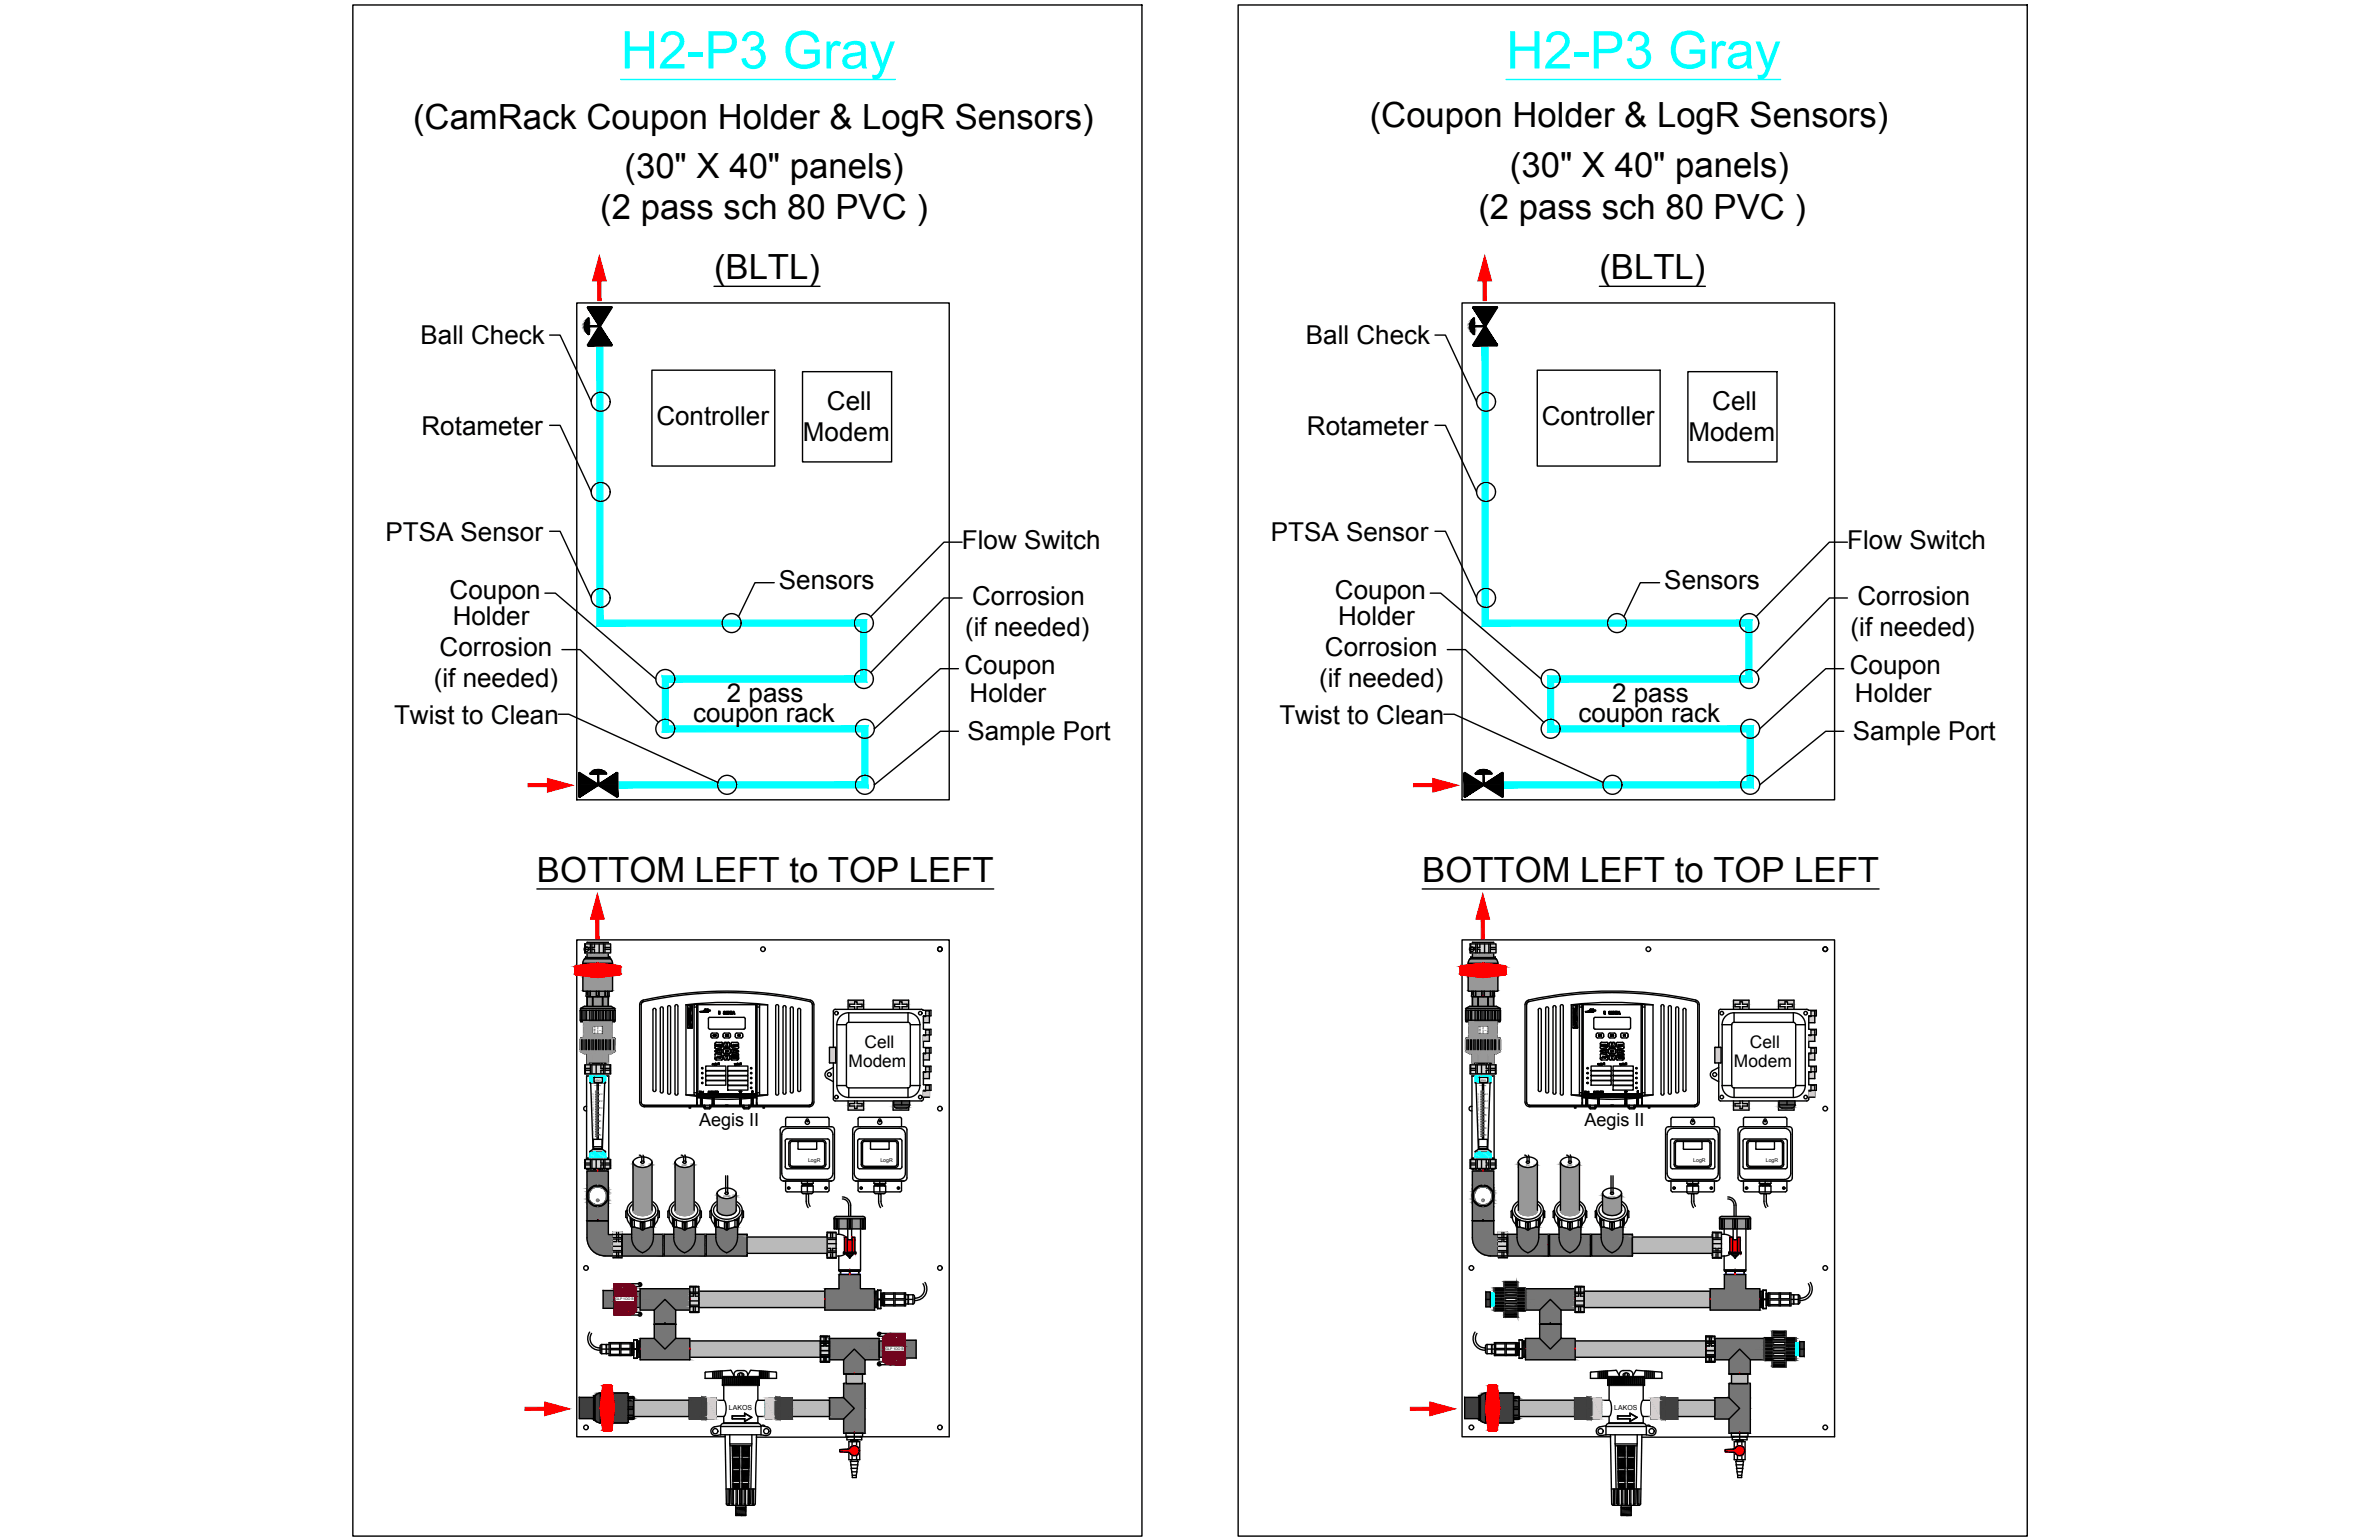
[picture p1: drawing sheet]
<svg xmlns="http://www.w3.org/2000/svg" width="432mm" height="279mm" viewBox="0 0 432 279" stroke-linecap="round" stroke-linejoin="round" font-family="sans-serif">
<defs><g id="words">
<g font-size="9.4" fill="#0ff">
<text x="112.7" y="12.4">H2-P3 Gray</text>
<text x="273.3" y="12.4">H2-P3 Gray</text>
</g>
<g font-size="6.3">
<text x="75" y="23.3">(CamRack Coupon Holder &amp; LogR Sensors)</text>
<text x="248.6" y="23.1">(Coupon Holder &amp; LogR Sensors)</text>
<text x="113.4" y="32.3">(30&quot; X 40&quot; panels)</text>
<text x="274" y="32.1">(30&quot; X 40&quot; panels)</text>
<text x="108.9" y="39.8">(2 pass sch 80 PVC )</text>
<text x="268.3" y="39.8">(2 pass sch 80 PVC )</text>
<text x="129.6" y="50.6">(BLTL)</text>
<text x="290.3" y="50.6">(BLTL)</text>
<text x="97.4" y="159.9">BOTTOM LEFT to TOP LEFT</text>
<text x="258.1" y="159.9">BOTTOM LEFT to TOP LEFT</text>
</g>
<g font-size="4.7">
<text x="76.3" y="62.5">Ball Check</text>
<text x="237" y="62.5">Ball Check</text>
<text x="119.1" y="77.1">Controller</text>
<text x="150.1" y="74.4">Cell</text>
<text x="279.8" y="77.1">Controller</text>
<text x="310.8" y="74.4">Cell</text>
<text x="76.5" y="78.8">Rotameter</text>
<text x="145.7" y="79.9">Modem</text>
<text x="237.2" y="78.8">Rotameter</text>
<text x="306.4" y="79.9">Modem</text>
<text x="70" y="98.1">PTSA Sensor</text>
<text x="174.6" y="99.6">Flow Switch</text>
<text x="230.7" y="98.1">PTSA Sensor</text>
<text x="335.3" y="99.6">Flow Switch</text>
<text x="141.4" y="106.9">Sensors</text>
<text x="302.1" y="106.9">Sensors</text>
<text x="81.6" y="108.7">Coupon</text>
<text x="82.2" y="113.4">Holder</text>
<text x="176.4" y="109.7">Corrosion</text>
<text x="242.3" y="108.7">Coupon</text>
<text x="242.9" y="113.4">Holder</text>
<text x="337.1" y="109.7">Corrosion</text>
<text x="79.8" y="119.1">Corrosion</text>
<text x="175.2" y="115.4">(if needed)</text>
<text x="240.5" y="119.1">Corrosion</text>
<text x="335.9" y="115.4">(if needed)</text>
<text x="78.7" y="124.7">(if needed)</text>
<text x="175.1" y="122.3">Coupon</text>
<text x="239.4" y="124.7">(if needed)</text>
<text x="335.8" y="122.3">Coupon</text>
<text x="71.5" y="131.3">Twist to Clean</text>
<text x="125.8" y="131.1">coupon rack</text>
<text x="131.9" y="127.3">2 pass</text>
<text x="176" y="127.3">Holder</text>
<text x="232.2" y="131.3">Twist to Clean</text>
<text x="286.5" y="131.1">coupon rack</text>
<text x="292.6" y="127.3">2 pass</text>
<text x="336.7" y="127.3">Holder</text>
<text x="175.6" y="134.3">Sample Port</text>
<text x="336.3" y="134.3">Sample Port</text>
</g>
<g font-size="3.3">
<text x="126.9" y="204.3">Aegis II</text>
<text x="287.6" y="204.3">Aegis II</text>
</g>
<g font-size="3.1">
<text x="156.9" y="190.1">Cell</text>
<text x="317.6" y="190.1">Cell</text>
<text x="154" y="193.6">Modem</text>
<text x="314.7" y="193.6">Modem</text>
</g>
<g font-size="1.3">
<text x="132.3" y="255.8">LAKOS</text>
<text x="293" y="255.8">LAKOS</text>
</g>
<g font-size=".9">
<text x="146.7" y="210.8">LogR</text>
<text x="159.8" y="210.8">LogR</text>
<text x="307.3" y="210.8">LogR</text>
<text x="320.5" y="210.8">LogR</text>
</g>
<g font-size=".6">
<text x="111.7" y="235.9">GLP 1OO B</text>
<text x="160.7" y="244.9">GLP 1OO B</text>
</g>
<g font-size=".5" fill="#545454">
<text x="108.8" y="200">12</text>
<text x="108.8" y="198.7">14</text>
<text x="108.8" y="201.2">10</text>
<text x="108.9" y="203.6">6</text>
<text x="108.9" y="202.4">8</text>
<text x="269.5" y="200">12</text>
<text x="269.5" y="198.7">14</text>
<text x="269.5" y="201.2">10</text>
<text x="269.6" y="203.6">6</text>
<text x="269.6" y="202.4">8</text>
<text x="108.9" y="206">2</text>
<text x="108.9" y="204.8">4</text>
<text x="269.6" y="206">2</text>
<text x="269.6" y="204.8">4</text>
</g>
<g font-size=".4">
<text x="108.1" y="187.6" transform="rotate(-90 108.1 187.6)">NIBCO</text>
<text x="108.7" y="187.6" transform="rotate(-90 108.7 187.6)">chemtrol</text>
<text x="109.1" y="187" transform="rotate(-90 109.1 187)">1</text>
<text x="268.8" y="187.6" transform="rotate(-90 268.8 187.6)">NIBCO</text>
<text x="269.3" y="187.6" transform="rotate(-90 269.3 187.6)">chemtrol</text>
<text x="269.8" y="187" transform="rotate(-90 269.8 187)">1</text>
<text x="108.1" y="196.1">KING</text>
<text x="268.8" y="196.1">KING</text>
<text x="116.3" y="211.6">PH</text>
<text x="123.8" y="211.6">ORP</text>
<text x="277" y="211.6">PH</text>
<text x="284.5" y="211.6">ORP</text>
<text x="131.3" y="217.2">COND</text>
<text x="292" y="217.3">COND</text>
</g>
<g font-size=".3">
<text x="109.4" y="187.6" transform="rotate(-90 109.4 187.6)">check vavle</text>
<text x="270.1" y="187.6" transform="rotate(-90 270.1 187.6)">check vavle</text>
<text x="107.8" y="196.7">instrument</text>
<text x="107.9" y="197.1">company</text>
<text x="268.5" y="196.7">instrument</text>
<text x="268.6" y="197.1">company</text>
</g>
<g font-size=".3" fill="#545454">
<text x="107.8" y="205.8" transform="rotate(-90 107.8 205.8)">GPM - LIQUID - Sp. Gr. 1.0 - READ TOP OF FLOAT</text>
<text x="268.5" y="205.8" transform="rotate(-90 268.5 205.8)">GPM - LIQUID - Sp. Gr. 1.0 - READ TOP OF FLOAT</text>
</g>
</g></defs>
<!-- layer: 0 -->
<g fill="none" stroke="#000" stroke-width=".25">
<path d="M64 .9h143.3v277.8h-143.3zM224.7 .9h143.3v277.8h-143.3zM104.7 55h67.6v90.1h-67.6zM106.1 59.2h2.8M106.7 55.7h4.3l-4.3 7h4.3zM106.8 57.7a1.89 1.89 0 0 0 0 3v-3M129.6 51.9h19.2M265.4 55h67.6v90.1h-67.6zM266.8 59.2h2.8M267.4 55.7h4.3l-4.3 7h4.3zM267.5 57.7a1.89 1.89 0 0 0 0 3M267.5 57.7v3"/>
<path d="M290.3 51.9h19.2M99.8 60.8h1.9l5.6 12.1M99.8 77.2h1.9l5.6 12.1M118.3 67.2h22.3v17.4h-22.3zM145.7 67.4h16.1v16.4h-16.1zM260.5 60.8h1.9l5.6 12.1M260.5 77.2h1.9l5.6 12.1M279 67.2h22.3v17.4h-22.3zM306.4 67.4h16.1v16.4h-16.1zM99.8 96.4h1.9l5.6 12.1M174.6 98.4h-3.3l-13.3 13.5M260.5 96.4h1.9l5.6 12.1"/>
<path d="M335.3 98.4h-3.3l-13.3 13.5M98.9 107.6h1.9l18.2 15.6M102 117.9h3.3l14.2 13.1M140.5 105.7h-3.5l-3 6.2M174.6 108.5h-3.3l-13.3 13.5M259.6 107.6h1.9l18.2 15.6M262.7 117.9h3.3l14.2 13.1M301.2 105.7h-3.5l-3 6.2M335.3 108.5h-3.3l-13.3 13.5M101.4 129.6h1.9l27 12.4M108.6 139.6v2.8M174 132.7h-3.3l-12 9.7"/>
<path d="M174 121.3h-3.3l-12 10.9M262.1 129.6h1.8l27.1 12.4M269.3 139.6v2.8M334.7 132.7h-3.3l-12 9.7M334.7 121.3h-3.3l-12 10.9M105.1 140.2v4.4l6.9-4.4v4.4zM107.3 140.1a1.89 1.89 0 0 1 2.8 .2h-3zM265.8 140.2v4.4l6.9-4.4v4.4zM268 140.1a1.89 1.89 0 0 1 2.8 .2h-3zM97.4 161.3h83M105.8 177v2.7l.1 .1M105.8 174.8v.3"/>
<path d="M105.8 174.8h5.4M106.1 174l-.3 .8M106.1 174h4.7M106.1 171.3h4.7v1.6h-4.7zM106.2 171.3v1.6M106.2 171.9h1M106.2 172.2h1M106.3 173.8l-.2 .2M106.3 173.8h4.4l.1 .2M106.3 173.7v-.1h4.4v.1M106.3 173.7h4.4M106.3 173.7v.1"/>
<path d="M106.4 179.8v.9l.1 .1M106.6 171.3h3.8M106.6 173.6v-2.6h3.8v2.6M106.7 179.8v1M107.1 179.8v1M107.2 171.3v1.6M107.4 171.3v1.6M107.4 172.2h.5v.7M107.9 171.3v.6h-.5M108.2 179.8v1M108.3 179.8v1M108.7 179.8v1"/>
<path d="M108.8 171.3v1.6M109.5 171.3v1.6M109.8 171.3v1.6M109.8 171.9h.9M109.8 172.2h.9M109.8 179.8v1M109.9 179.8l-.1 1M110.3 179.8v1M110.6 179.8l-.2 2.8M110.7 173.7v.1M110.7 171.3v1.6M110.8 174l.4 .8"/>
<path d="M111.2 177l-.1 2.8h-5.2M111.2 174.8v.3M258.1 161.3h83M266.5 177v2.8h5.2l.2-.1v-2.7M266.5 174.8h5.4M266.5 174.8v.3M266.8 174l-.3 .8M266.8 174h4.7M266.8 171.3h4.7v1.6h-4.7zM266.9 171.9h1M266.9 172.2h1M266.9 171.3v1.6"/>
<path d="M267 173.8h4.4M267 173.8l-.2 .2M267 173.7v.1M267 173.7v-.1h4.4v.1M267 173.7h4.4M267.1 179.8v.9l.1 .1M267.3 171.3h3.8M267.3 173.6v-2.6h3.8v2.6M267.3 179.8v1M267.4 179.8v1M267.8 179.8v1M267.9 171.3v1.6"/>
<path d="M268.1 172.2h.5v.7M268.1 171.3v1.6M268.6 171.3v.6h-.5M268.9 179.8v1M269 179.8v1M269.4 179.8v1M269.5 171.3v1.6M270.2 171.3v1.6M270.5 171.9h.9M270.5 172.2h.9M270.5 171.3v1.6M270.5 179.8v1"/>
<path d="M270.6 179.8v1M271 179.8v1M271.3 179.8v.9l-.2 .1M271.3 173.7l.1 .1M271.4 173.8l.1 .2M271.4 171.3v1.6M271.5 174l.4 .8M271.9 174.8v.3M105.3 188.6h6.4v1.8h-6.4zM105.3 183.3h6.4v1.8h-6.4zM105.4 188.4h6.2M105.4 185.3h6.2"/>
<path d="M105.4 190.8h6.2M105.4 190.8l.6 .4h4.9l.7-.4M105.4 183l.6-.4h4.9l.7 .4M105.4 183h6.2M105.4 183v.3M105.4 185.1v.2M105.4 188.4v.2M105.4 190.4v.4M105.6 183.3v1.8M105.6 188.6v1.8M105.8 183.3v1.8M105.8 188.6v1.8"/>
<path d="M105.9 185.4v3M106.1 193.2h4.7v1.6h-4.7zM106.2 183.3v1.8M106.2 188.6v1.8M106.2 193.2v1.6M106.2 194.2h1M106.2 193.8h1M106.4 183.3v1.8M106.4 188.6v1.8M106.5 195.2h4v14.9h-4zM106.5 193.2h3.9v2h-3.9zM106.5 180.8h3.9v1.8"/>
<path d="M106.5 180.8v1.8M106.5 191.2v1.7h3.9v-1.7M106.6 180.8v1.8M106.6 191.2v1.7M106.7 180.8h.1M106.7 180.8h.4M106.8 183.3v1.8M106.8 188.6v1.8M107 192.9h3v.3h-3zM107 183.3v1.8M107 188.6v1.8M107.1 196.3v.2h2.8v-.2"/>
<path d="M107.1 180.8h.1M107.2 193.2v1.6M107.2 196.5l.4 12M107.4 183.3v1.8M107.4 188.6v1.8M107.4 193.2v1.6M107.5 186.1h2v1.5h-2zM107.5 180.8v1.8M107.5 191.2v1.7M107.6 180.8v1.8M107.6 191.2v1.7M107.7 183.3v1.8"/>
<path d="M107.7 188.6v1.8M107.8 195.5h1.5v.9h-1.5zM108 183.3v1.8M108 188.6v1.8M108.2 193.2v1.6M108.2 180.8h.1M108.3 180.8h.4M108.3 183.3v1.8M108.3 188.6v1.8M108.4 196.5v10.2M108.5 180.8h.1M108.6 196.5v10.2"/>
<path d="M108.7 183.3v1.8M108.7 188.6v1.8M108.7 180.8h.1M108.9 183.3v1.8M108.9 188.6v1.8M109.1 193.2v.6h.4M109.3 183.3v1.8M109.3 188.6v1.8M109.3 180.8v1.8M109.3 191.2v1.7M109.4 180.8v1.8M109.4 191.2v1.7"/>
<path d="M109.5 183.3v1.8M109.5 188.6v1.8M109.5 193.2v1.6M109.5 194.2h-.4v.6M109.8 196.5l-.5 12M109.8 180.8h.1M109.8 193.2v1.6M109.8 194.2h.9M109.8 193.8h.9M109.9 183.3v1.8M109.9 188.6v1.8M110.2 183.3v1.8"/>
<path d="M110.2 188.6v1.8M110.3 180.8h-.4M110.3 180.8h-.1M110.4 191.2v1.7M110.5 183.3v1.8M110.5 188.6v1.8M110.7 193.2v1.6M110.8 183.3v1.8M110.8 188.6v1.8M111 185.4v3M111.2 183.3v1.8M111.2 188.6v1.8"/>
<path d="M111.4 183.3v1.8M111.4 188.6v1.8M111.6 183v.3M111.6 185.1v.2M111.6 188.4v.2M111.6 190.4v.4M150.6 190h1.1l-.1 2.8h-1zM151.3 192.8l-.1 6.6 .2 .3h15.8h.2l.2-.3v-1.5M151.3 193.7l-1.2 .6a.79 .79 0 0 0 0 1.3l1.2 .7M151.9 196.9a2.16 2.16 0 0 0 2.1 2.2M151.9 185.9v11M151.9 185.9h1.7v11h-1.7"/>
<path d="M153.6 196.9l.2 .4 .2 .1M153.9 183.1v-1.6h2.9v1.6M153.9 199.7v1.7h2.9v-1.7M154 185.5l-.3 .2-.1 .2M154 183.7a2.16 2.16 0 0 0-2.1 2.2M154.1 199.1h10.7M154.1 183.8h10.7v1.7M154.1 197.4h10.7M154.1 185.5h10.7M154.1 183.8v1.7M154.1 197.4v1.7M155.1 183.1v-.5h-.9v-.4h.9v-.4h.5v.4h.9v.4h-.9v.5"/>
<path d="M155.1 199.7v.5h-.9v.5h.9v.4h.5v-.4h.9v-.5h-.9v-.5M162.1 183.1v-1.6h2.8v1.6M162.1 199.7v1.7h2.8v-.5M162.2 199.7v.8h2.9v-.8M163.3 183.1v-.5h-.9v-.4h.9v-.4h.4v.4h.9v.4h-.9v.5M163.7 199.7v.8M164.8 185.5h.2l.2 .4M164.8 183.7a2.16 2.16 0 0 1 2.2 2.2M164.8 197.4v1.7M165.2 185.9v11M165.2 185.9h1.8M165.2 196.9h1.8"/>
<path d="M165.2 196.9v.3l-.4 .2M167 185.9v11M167 196.9a2.16 2.16 0 0 1-2.2 2.2M167.6 184.4l1.4-.1v-1h-1.4l-.3-.2-15.9 .1-.2 .3 .1 6.5M167.6 193.4h1.4v1.1h-1.4M167.6 186.7h1.4v1.1h-1.4M167.6 196.8h1.4v1h-1.3M167.6 190h1.4v1.1h-1.4M167.6 184.4v2.3M167.6 191.1v2.3M167.6 194.5v2.3M167.7 197.8l-.1 .1"/>
<path d="M168 190.9v.3h-.4M168 187.6v.3l-.4-.1v2.2M168 183.7v.3M168 184.1v.3h-.4M168 187.2v.3M168 190.5v.3M168 193.9v.2M168 194.3v.3h-.4M168 197.2v.3M168 197.7v.2h-.4M168.3 183.4h-.3v.2M168.3 186.9h-.3v.1"/>
<path d="M168.3 190.2h-.3v.1M168.3 193.5h-.3v.2M168.3 196.9h-.3v.2M168.4 183.4h.3v.3M168.4 186.9h.3v.1M168.4 190.2h.3v.1M168.4 193.5h.3v.2M168.4 196.9h.3v.2M168.7 183.7v.4M168.7 184.1v1.5h-1.1M168.7 187.2v.3M168.7 187.6v1.3h-1.1"/>
<path d="M168.7 190.5v.3M168.7 190.9v1.4h-1.1M168.7 193.9v.2M168.7 194.3v1.4h-1.1M168.7 197.2v.3M168.7 197.7v1.4h-1.1M266 188.6h6.4v1.8h-6.4zM266 183.3h6.4v1.8h-6.4zM266.1 185.3l6.1 .1M266.1 190.8h6.2M266.1 190.8l.6 .4h4.9l.7-.4M266.1 188.4h6.2"/>
<path d="M266.1 183l.6-.4h4.9l.7 .4M266.1 185.3h6.2M266.1 183h6.2M266.1 183v.3M266.1 185.1v.2M266.1 188.4v.2M266.1 190.4v.4M266.3 183.3v1.8M266.3 188.6v1.8M266.5 183.3v1.8M266.5 188.6v1.8M266.6 185.4v3"/>
<path d="M266.8 193.2h4.7v1.6h-4.7zM266.9 183.3v1.8M266.9 188.6v1.8M266.9 194.2h1M266.9 193.8h1M266.9 193.2v1.6M267.1 183.3v1.8M267.1 188.6v1.8M267.2 195.2h4v14.9h-4zM267.2 193.2h3.9v2h-3.9zM267.2 180.8h3.9M267.2 191.2v1.7h3.9v-1.7"/>
<path d="M267.2 180.8v1.8M267.3 180.8v1.8M267.3 191.2v1.7M267.3 180.8h.1M267.4 180.8h.1M267.5 183.3v1.8M267.5 188.6v1.8M267.7 192.9h3v.3h-3zM267.7 183.3v1.8M267.7 188.6v1.8M267.8 196.3v.2h2.8v-.2M267.8 180.8h-.4"/>
<path d="M267.8 180.8h.1M267.9 193.2v1.6M267.9 196.5l.4 12M268.1 183.3v1.8M268.1 188.6v1.8M268.1 193.2v1.6M268.2 186.1h2v1.5h-2zM268.2 180.8v1.8M268.2 191.2v1.7M268.3 180.8v1.8M268.3 191.2v1.7M268.4 183.3v1.8"/>
<path d="M268.4 188.6v1.8M268.5 195.5h1.5v.9h-1.5zM268.7 183.3v1.8M268.7 188.6v1.8M268.9 193.2v1.6M268.9 180.8h.1M269 180.8h.1M269 183.3v1.8M269 188.6v1.8M269.1 196.5v10.2M269.2 180.8h.1M269.3 196.5v10.2"/>
<path d="M269.4 183.3v1.8M269.4 188.6v1.8M269.4 180.8h-.4M269.4 180.8h.1M269.6 183.3v1.8M269.6 188.6v1.8M269.8 193.2v.6h.4M270 183.3v1.8M270 188.6v1.8M270 180.8v1.8M270 191.2v1.7M270.1 180.8v1.8"/>
<path d="M270.1 191.2v1.7M270.2 194.2h-.4v.6M270.2 183.3v1.8M270.2 188.6v1.8M270.2 193.2v1.6M270.5 196.5l-.5 12M270.5 180.8h.1M270.5 194.2h.9M270.5 193.8h.9M270.5 193.2v1.6M270.6 180.8h.3M270.6 183.3v1.8"/>
<path d="M270.6 188.6v1.8M270.9 183.3v1.8M270.9 188.6v1.8M271 180.8h-.1M271.1 180.8v1.8M271.1 191.2v1.7M271.2 183.3v1.8M271.2 188.6v1.8M271.4 193.2v1.6M271.5 183.3v1.8M271.5 188.6v1.8M271.7 185.4v3"/>
<path d="M271.9 183.3v1.8M271.9 188.6v1.8M272.1 183.3v1.8M272.1 188.6v1.8M272.2 188.4h.1M272.2 188.4h-6.1M272.3 185.3l-.1 .1M272.3 183v.3M272.3 185.1v.2M272.3 188.4v.2M272.3 190.4v.4M311.3 190h1.1l-.1 2.8h-1.1z"/>
<path d="M312 192.8l-.1 6.6 .2 .3h15.8l.4-.3 .1-1.6M312 193.7l-1.2 .6a.79 .79 0 0 0 0 1.3l1.2 .7M312.6 196.9a2.16 2.16 0 0 0 2.1 2.2M314.3 196.9l.2 .4 .2 .1M314.3 185.9h-1.7v11h1.7M314.3 185.9v11M314.6 183.1v-1.6h2.9v1.6M314.6 199.7v1.7h2.9v-1.7M314.7 185.5l-.3 .2-.1 .2M314.7 183.7a2.16 2.16 0 0 0-2.1 2.2M314.7 199.1h10.8M314.7 183.8h10.8v1.7"/>
<path d="M314.7 197.4h10.8M314.7 185.5h10.8M314.7 183.8v1.7M314.7 197.4v1.7M315.8 183.1v-.5h-.9v-.4h.9v-.4h.5v.4h.9v.4h-.9v.5M315.8 199.7v.5h-.9v.5h.9v.4h.5v-.4h.9v-.5h-.9v-.5M322.8 183.1v-1.6h2.8v1.6M322.8 199.7v1.7h2.8v-.5M322.9 199.7v.8h2.9v-.8M324 183.1v-.5h-.9v-.4h.9v-.4h.4v.4h.9v.4h-.9v.5M324.4 199.7v.8M325.5 185.5l.4 .2v.2"/>
<path d="M325.5 183.7a2.16 2.16 0 0 1 2.2 2.2M325.5 197.4v1.7M325.9 185.9h1.8M325.9 196.9h1.8M325.9 185.9v11M325.9 196.9v.3l-.4 .2M327.7 185.9v11M327.7 196.9a2.16 2.16 0 0 1-2.2 2.2M328.3 183.3l-.4-.2-15.8 .1-.2 .3 .1 6.5M328.3 183.3h1.4v1h-1.4v2.4h1.4v1.1h-1.4M328.7 187.6v.3l-.4-.1v2.2h1.4v1.1h-1.4v2.3h1.4v1.1h-1.4v2.3h1.4v1h-1.3M328.7 190.9v.3h-.4"/>
<path d="M328.7 197.7v.2h-.4M328.7 194.3v.3h-.4M328.7 184.1v.3h-.4M328.7 183.7v.3M328.7 187.2v.3M328.7 190.5v.3M328.7 193.9v.2M328.7 197.2v.3M329 196.9h-.3v.2M329 193.5h-.3v.2M329 190.2h-.3v.1M329 186.9h-.3v.1"/>
<path d="M329 183.4h-.3v.2M329.1 196.9h.3v.2M329.1 193.5h.3v.2M329.1 190.2h.3v.1M329.1 186.9h.3v.1M329.1 183.4h.3v.3M329.4 197.7v1.4h-1.1M329.4 194.3v1.4h-1.1M329.4 190.9v1.4h-1.1M329.4 187.6v1.3h-1.1M329.4 184.1v1.5h-1.1M329.4 183.7v.4"/>
<path d="M329.4 187.2v.3M329.4 190.5v.3M329.4 193.9v.2M329.4 197.2v.3M106.1 210.4h4.7v1.6h-4.7zM106.2 210.4v1.6M106.2 211.4h1M106.2 211h1M106.5 200.7a.42 .42 0 0 0-.6 .4 .42 .42 0 0 0 .6 .4M106.5 210.1h3.9v2.1h-3.9zM106.5 210.4h3.9M106.5 212.5h3.9v9h-3.9z"/>
<path d="M106.5 212.5h3.9M107 212.2h3v.3h-3zM107.1 208.9v.1M107.1 208.9h2.8M107.2 210.4v1.6M107.4 210.4v1.6M107.6 208.5h1.7M107.6 208.5l-.5 .4M107.7 208.1v-1.4h1.6v1.4M107.7 208.1l.1 .3M107.7 208.1h1.6M107.8 208.4h1.4"/>
<path d="M107.8 208.4l.1 .1M108.2 210.4v1.6M109.1 210.4v.6h.4M109.2 208.4l-.1 .1M109.3 208.1l-.1 .3M109.3 208.5l.6 .4M109.5 210.4v1.6M109.5 211.4h-.4v.6M109.8 210.4v1.6M109.8 211.4h.9M109.8 211h.9M109.9 208.9v.1"/>
<path d="M110.7 210.4v1.6M113.6 219.7l.2-.1v1.3h-.2zM114.9 218.5l-.6 .8 .1 .8 .8 .8 1.2 .3 1.5-.2 .9-.7 .2-.6v-.4l-.7-.8M114.9 218l-.6 .5-.4 .4-.1 .6 .1 .7 .4 .5 .5 .5 .7 .3 1 .1h.8l.9-.3 .6-.4 .5-.7 .1-.6-.1-.6-.3-.6-.7-.4M114.9 210.9v8.8l.5 .5 1.1 .3 1.2-.2 .4-.3 .2-.3v-8.8M115.1 210.5l.8-.5 1-.1 1.1 .4 .3 .3v.3l-.2 .4-.5 .3-.6 .2h-.8l-.6-.2-.5-.3-.2-.4zM116 209.6l.4 .2 .1 1.1M116.7 209.6l.1 1.3M119.4 219.6l.3 .2v1.1h-.3zM121.3 219.7l.1-.1v1.3h-.2zM122.5 218.5l-.6 .7v.6l.1 .3 .8 .8 1.3 .3 1.3-.2 1-.7 .2-.4v-.6l-.6-.8M122.5 218l-.5 .4-.4 .6-.2 .5 .1 .6 .3 .5 .7 .6 .7 .3 .9 .1h.8l.9-.3 .7-.4 .4-.7 .2-.5-.1-.7-.4-.5-.6-.5"/>
<path d="M122.5 210.9l.2 .3 .4 .3 1.2 .3 1.2-.3 .4-.4 .1-.3-.5-.6-1.1-.3-1.2 .2-.7 .6v8.9l.2 .3 .5 .4 1 .2 1.1-.2 .7-.6v-8.8M123.7 209.6l.3 .2 .1 1.1M124.3 209.6l.1 1.3M124.3 209.6h.1M127.1 219.6l.2 .2v1.1h-.2M127.1 219.6v1.3l-.3 .9-.3 .3v-1.1l-.3 .3h-.4M128.8 219.8l.3-.2v1.3M128.9 219.8l-.1 1.1h.3M130.2 218.5l-.7 .8 .1 .8 .8 .8 1.3 .3 1.4-.2 1-.7 .2-.6v-.4l-.7-.8M130.2 218l-.7 .5-.3 .4-.1 .6 .1 .7 .3 .5 .6 .5 .7 .3 1 .1h.7l.9-.3 .7-.4 .5-.7 .1-.6-.1-.6-.4-.6-.6-.4M130.2 216.5v3.3l.6 .5 1 .2 1.1-.2 .7-.5v-3.3M130.4 216.1l.8-.5h1.1l.9 .3 .4 .4v.3l-.3 .4-.5 .3-1.4 .1-.6-.2-.5-.4-.1-.3z"/>
<path d="M131.7 213.3v3.2M132.1 213.3v3.2M134.7 219.6l.2 .2v1.1h-.2zM141.6 213.7l.1 .3 .5 .3h8.7M142.1 205.2l.6-.4 .3-.1h7a1.13 1.13 0 0 1 1.2 1.1v7.1a1.13 1.13 0 0 1-1.1 1.1h-7.1a1.13 1.13 0 0 1-1.1-1.1v-7.1zM142.6 206.8l.3-.2 7.5 .1 .2 .3-.1 4.9-.3 .1h-7.5l-.2-.3zM142.6 204.4v-1.4l.3-.3h7.3l.3 .3v1.4M142.6 214.3v1.7l.3 .2M142.9 216.2h7.3M143.3 207.1l.4-.2h5.9l.3 .5-.1 4.1-.5 .3-5.8-.1-.3-.4zM143.5 207.3l.2-.2h5.8l.2 .3-.1 4-.3 .2-5.7-.1-.2-.2zM144.9 207.1v1.4h3.3l-.1-1.4"/>
<path d="M145.5 215.2h2.1l-.1 1.2-.2 .2-1.7-.1-.1-.3zM145.5 214.3v.4h2.1v-.4M145.6 214.8h.1M145.6 214.9l1.8-.2v.5M145.6 214.7v.5M145.7 215h-.1M145.9 214.7l-.2 .1M145.9 215h-.1M146 214.7h-.1M146.1 215h-.2M146.2 214.7h-.1M146.2 215h-.1"/>
<path d="M146.4 203h.1a.54 .54 0 0 1 .4 .5 .54 .54 0 0 1-.4 .5l-.3-.3zM146.4 214.9l-.1 .1M146.5 214.3v.4M146.6 214.9h-.1M146.6 215.2l-.1 1.1M146.8 214.9h-.2M146.8 215.2h-.1M146.9 214.9h-.1M147 215.1h-.2M147 214.9h.1M147 218.9l-.2-.7v-1.6h-.5a4.1 4.1 0 0 0 .2 2.2l.2 .3M147.1 215.1h-.1"/>
<path d="M147.3 214.9h-.1M147.3 215.1h-.1M147.4 215l-1.8 .1M147.4 215.1h.1M147.4 214.9h.1M150.5 214.3v1.7l-.3 .2M150.9 204.4l.3 .1 .3 .5v8.7M150.9 204.4l-9 .1-.3 .5v8.7M151.5 213.7l-.3 .5-.3 .1M152.9 217.5a1.13 1.13 0 0 1 1.1 1.1v2.1M152.9 217.2a1.49 1.49 0 0 1 1.5 1.4v2.1M154.8 213.7v.3l.5 .3h8.8l.4-.3 .1-.3"/>
<path d="M154.8 205l.2-.5 .3-.1 9 .1 .3 .5v8.7M154.8 205v8.7M155.3 205.2l.5-.4 .4-.1h7a1.13 1.13 0 0 1 1.1 1.1v7.1a1.13 1.13 0 0 1-1.1 1.1h-7a1.13 1.13 0 0 1-1.2-1.1v-7.1zM155.7 206.8l.3-.2 7.5 .1 .2 .3v4.9l-.3 .1h-7.6l-.1-.3zM155.7 204.4v-1.4l.3-.3h7.4l.2 .3v1.4M155.7 214.3v1.7l.3 .2M156 216.2h7.4M156.9 206.9l-.5 .2-.1 .3v3.9l.1 .2 .5 .3M156.9 207.1l-.3 .3v3.9l.3 .3M156.9 206.9h5.9l.3 .5v3.9l-.3 .4-.3 .1h-5.6M156.9 207.1h5.6l.3 .3v3.9l-.1 .2-5.8 .1M158.1 207.1v1.4h3.3l-.1-1.4"/>
<path d="M158.6 214.3v.4h2.2v-.4M158.9 214.7h-.1v.5M158.9 214.8h-.1M158.9 215.1h-.1M159.1 214.8h-.1M159.1 215.1h-.1M159.3 214.8h-.2M159.3 215l-.1 .1M159.4 214.8h-.1M159.5 215h-.2M159.5 203.3l.2-.3 .2 .3M159.5 203.3a.39 .39 0 0 0-.1 .6 .39 .39 0 0 0 .6 0 .39 .39 0 0 0-.1-.6"/>
<path d="M159.5 214.8h.1M159.6 215h-.1M159.7 214.3v.4M159.7 215.2v1.1M159.8 214.8h-.1M159.8 215h-.1M160 214.7l-.1 .1M160 215h-.1M160.2 214.7h-.2M160.2 215h-.2M160.2 218.9l-.3-.7v-1.6h-.4a4.1 4.1 0 0 0 .2 2.2l.1 .3M160.3 214.7h-.1"/>
<path d="M160.3 215h-.1M160.5 214.9h-.1M160.6 214.9h.1M160.6 215l-1.4 .2M160.6 214.8l-1.8 .2M160.6 214.7v.5M160.7 216.2l-.3 .4-1.6-.1-.2-.3v-1h2.2v1.1M162.2 200.4l.3 .5 .3 .1h1.7l.3-.1 .3-.5M163.3 201v.1h.4v-.1M163.6 214.3v1.7l-.2 .2M266.8 210.4h4.7v1.6h-4.7zM266.9 211.4h1"/>
<path d="M266.9 211h1M266.9 210.4v1.6M267.2 200.7a.42 .42 0 0 0-.6 .4 .42 .42 0 0 0 .6 .4M267.2 210.1h3.9v2.1h-3.9zM267.2 210.4h3.9M267.2 212.5h3.9v9h-3.9zM267.2 212.5h3.9M267.7 212.2h3v.3h-3zM267.8 208.9h2.8M267.8 208.9v.1M267.9 210.4v1.6M268.1 210.4v1.6"/>
<path d="M268.3 208.5h1.7M268.3 208.5l-.5 .4M268.4 208.1v-1.4h1.6v1.4M268.4 208.1h1.6M268.4 208.1l.1 .3M268.5 208.4h1.4M268.5 208.4l.1 .1M268.9 210.4v1.6M269.8 210.4v.6h.4M269.9 208.4l-.1 .1M270 208.1l-.1 .3M270 208.5l.6 .4"/>
<path d="M270.2 211.4h-.4v.6M270.2 210.4v1.6M270.5 211.4h.9M270.5 211h.9M270.5 210.4v1.6M270.6 208.9v.1M271.4 210.4v1.6M274.3 219.8v1.1M274.5 219.6l-.2 .2M274.5 219.6v1.6l.6 .9v-1.1l.3 .3h.4h-.5l-.2-.4M275.6 218.5l-.6 .8 .1 .8 .8 .8 1.2 .3 1.5-.2 .9-.7 .2-.6v-.4l-.7-.8M275.6 218l-.7 .5-.3 .4-.1 .6 .1 .7 .6 .7 .5 .3 1.5 .4h.8l.9-.3 .6-.4 .5-.7 .1-.5-.1-.7-.3-.6-.7-.4"/>
<path d="M275.6 210.9v8.8l.5 .5 1.1 .3 1.2-.2 .4-.3 .2-.3v-8.8M275.8 210.5l.8-.5 1-.1 1.1 .4 .2 .2 .1 .4-.2 .4-.5 .3-.6 .2h-.8l-.6-.2-.5-.3-.2-.4zM276.7 209.6l.4 .2 .1 1.1M277.4 209.6l.1 1.3M280.1 219.6l.3 .2v1.1h-.3zM282 219.7l.1-.1v1.3h-.2zM283.2 218.5l-.6 .7v.5l.1 .4 .8 .8 1.3 .3 1.3-.2 .6-.3 .4-.4 .3-.6-.1-.4-.6-.8M283.2 218l-.5 .4-.4 .6-.2 .5 .2 .7 .3 .5 .6 .5 .7 .3 .9 .1h.8l.9-.3 .7-.4 .4-.7 .2-.5-.1-.7-.4-.5-.6-.5M283.2 210.9l.2 .3 .4 .3 1.2 .3 1.2-.3 .4-.4 .1-.3-.5-.6-1.1-.3-1.2 .2-.7 .6v8.9l.2 .3 .5 .4 1 .2 1.1-.2 .4-.2 .3-.4v-8.8M284.4 209.6l.3 .2 .1 1.1M285 209.6l.1 1.3M287.8 219.6l.2 .2v1.1h-.2z"/>
<path d="M289.6 219.7l.2-.1v1.3h-.2zM290.9 218.5l-.7 .8 .1 .8 .8 .8 1.3 .3 1.4-.2 1-.7 .2-.6v-.4l-.7-.8M290.9 218l-.7 .5-.3 .4-.1 .6 .1 .7 .5 .7 .6 .3 1.5 .4h.7l.9-.3 .7-.4 .5-.7 .1-.5-.1-.7-.4-.6-.6-.4M290.9 216.5v3.3l.6 .5 1 .2 1.1-.2 .7-.5v-3.3M291.1 216.1l.8-.5h1.1l.9 .3 .4 .4v.2l-.2 .4-.5 .4-.9 .2-.6-.1-.7-.2-.4-.4-.1-.3zM292.4 213.3v3.2M292.8 213.3v3.2M295.4 219.6l.2 .2v1.1h-.2zM302.3 213.7l.3 .5 .3 .1h8.7l.5-.3 .1-.3M302.3 213.7l.1-9 .5-.3h8.7l.3 .1 .3 .5v8.7M303.1 204.9l.6-.2h7a1.13 1.13 0 0 1 1.2 1.1v7.1a1.13 1.13 0 0 1-1.1 1.1h-7.1a1.13 1.13 0 0 1-1.1-1.1v-7.1v-.3zM303.3 206.8l.3-.2 7.5 .1 .1 .3v4.9l-.3 .1h-7.5l-.2-.3z"/>
<path d="M303.3 214.3v1.7l.3 .2M303.6 216.2h7.3M303.9 207.4l.2-.5h.3h5.6l.5 .2 .1 .3v3.9l-.3 .4-5.9 .1-.5-.3v-.2M303.9 207.4v3.9M304.1 207.3l.3-.2h5.8l.2 .3-.1 4-.3 .2-5.7-.1-.2-.2zM305.5 207.2v1.2M305.6 207.1l-.1 .1M306.2 216.2l.3 .4 1.6-.1 .2-.3v-1h-2.1v1.1M306.2 214.3v.4h2.1v-.4M306.3 214.8h.1M306.3 214.9l1.8-.2v.5M306.3 214.7v.5"/>
<path d="M306.4 215h-.1M306.6 214.7l-.2 .1M306.6 215h-.1M306.7 214.7h-.1M306.8 215h-.2M306.9 214.7h-.1M306.9 215h-.1M307.1 203h.1a.54 .54 0 0 1 .4 .5 .54 .54 0 0 1-.4 .5l-.3-.3zM307.1 214.9l-.1 .1M307.2 214.3v.4M307.3 214.9h-.1M307.3 215.2l-.1 1.1"/>
<path d="M307.4 217.9l.3 1M307.4 217.9v-1.3h-.4a4 4 0 0 0 .2 2.2l.2 .3M307.5 214.9h-.2M307.5 215.2h-.1M307.6 214.9h-.1M307.7 215.1h-.2M307.7 214.9h.1M307.8 215.1h-.1M308 214.9h-.1M308 215.1h-.1M308.1 215l-1.8 .1M308.1 215.1h.1"/>
<path d="M308.1 214.9h.1M308.8 207.1v1.4l-3.3-.1M310.9 202.7l.3 .3v1.4M310.9 202.7h-7.3l-.3 .3v1.4M311.2 214.3v1.7l-.3 .2M313.6 217.5a1.13 1.13 0 0 1 1.1 1.1v2.1M313.6 217.2a1.49 1.49 0 0 1 1.5 1.4v2.1M315.5 213.7v.3l.5 .3h8.7l.5-.3 .1-.3M315.5 213.7v-9l.5-.3h8.7l.3 .1 .3 .5v8.7M316.2 204.9l.7-.2h7a1.13 1.13 0 0 1 1.1 1.1v7.1a1.13 1.13 0 0 1-1.1 1.1h-7a1.13 1.13 0 0 1-1.2-1.1v-7.1l.1-.3zM316.4 206.8l.3-.2 7.5 .1 .2 .3-.1 4.9-.2 .1h-7.6l-.1-.3zM316.4 214.3v1.7l.3 .2"/>
<path d="M316.7 216.2h7.3M317 207.4l.3-.5h.3h5.9l.2 .5v3.9l-.2 .4-.3 .1h-5.6l-.5-.3-.1-.2M317 207.4v3.9M317.3 207.3l.3-.2h5.7l.2 .3v4l-.3 .2-5.8-.1-.2-.2zM318.8 207.1v1.4h3.3l-.1-1.4M319.3 215.2h2.1v1.2l-.3 .2-1.6-.1-.2-.3zM319.3 214.3v.4h2.1v-.4M319.6 214.7h-.1v.5M319.6 214.8h-.1M319.6 215.1h-.1M319.8 214.8h-.1M319.8 215.1h-.1"/>
<path d="M320 214.8h-.2M320 215l-.1 .1M320.1 214.8h-.1M320.2 215h-.2M320.2 214.8h.1M320.3 203h.1a.54 .54 0 0 1 .3 .5 .54 .54 0 0 1-.3 .5l-.4-.3zM320.3 215h-.1M320.4 214.3v.4M320.4 215.2v1.1M320.5 214.8h-.1M320.5 215h-.1M320.7 214.7l-.1 .1"/>
<path d="M320.7 215h-.1M320.8 214.7h-.1M320.9 215h-.2M320.9 218.9l-.3-.7v-1.6h-.4a4.1 4.1 0 0 0 .2 2.2l.1 .3M320.9 214.7h.1M321 215h-.1M321.2 214.9h-.1M321.3 214.9h.1M321.3 215l-1.4 .2M321.3 214.8l-1.8 .2M321.3 214.7v.5M322.9 200.4l.3 .5 .3 .1h1.7l.3-.1 .3-.5"/>
<path d="M324 201v.1h.4v-.1M324.3 203l-.3-.3h-7.3l-.3 .3v1.4M324.3 216l-.3 .2M324.3 203v1.4M324.3 214.3v1.7M106.5 221.5h3.9v2.5h2.5v3.9h-3.1a3.4 3.4 0 0 1-3.3-3.9zM106.5 221.5h3.9M108.5 221.5h.1M111.3 225.9h.1M111.3 223.5h1.6v4.7h-1.6zM111.3 223.6h1.6M111.3 228.1h1.6"/>
<path d="M111.3 226.1h1.6M111.3 226.9h1.6M111.3 227.2h1.6M111.3 224.5h1.6M111.3 224.8h1.6M111.4 234.1h-1.9v3.3h1.9M111.4 237.6h4.1M111.4 233.9h4.1M111.9 223.6v.9M111.9 224.8v.5h-.6M111.9 227.2v.9M112.3 223.6v.9"/>
<path d="M112.3 224.8v.5h.6M112.3 227.2v.9M112.9 225.9h.1M113.8 220.9l.2 .7 .4 .5v-1.1M114.1 232.9a1.69 1.69 0 0 1 1.4 .8M114.4 222.1l.2 .5h.5M114.4 220.9l.2 .4h.5M114.4 221l.3 .3h.4M114.6 221.3v1.2M114.6 221.3v1.3M114.7 223.9h-1.8v4h7.4v-4h-1.7M114.7 222.6a4.4 4.4 0 0 0 .9 4l1 .7"/>
<path d="M114.7 221.4v1.3M115.1 222.6l1.1 .3M115.1 221.3v1.3M115.3 233.4h.8a.36 .36 0 0 0 .3-.5 .36 .36 0 0 0-.6 0h-4.4v5.7h4.4a.35 .35 0 0 0 .6 0 .35 .35 0 0 0-.3-.5h-.8M115.5 237.8a1.69 1.69 0 0 1-1.4 .8M115.5 234.3l2.4 .1v2.7l-2.4 .1M115.5 233.7v4.1M116.2 234.7l.2 2.5M116.2 222.9l.4 .2 .4-.2M116.2 222.9v-1.3l.4 .2 .4-.2v1.3M116.4 234.3v.3M116.4 234.7v.2"/>
<path d="M116.4 235v.2M116.5 235.3v.2M116.5 235.6v.2M116.5 235.9v.2M116.5 221.8v1.3M116.5 236.2l.1 .2M116.6 236.6v.2M116.6 227.3h.1M116.6 234.3l.2 2.9M116.6 236.9v.2M116.6 221.9v1.3M116.6 237.2h.1"/>
<path d="M116.7 221.8v1.3M116.8 234.3v.2M116.8 234.6v.2M116.8 234.9l.1 .2M116.9 235.2v.3M116.9 235.6v.2M116.9 235.9v.2M117 236.2v.2M117 236.5v.2M117 234.3l.3 2.9M117 236.8v.2M117 237.1v.1"/>
<path d="M117.2 234.3v.2M117.2 234.6l.1 .2M117.3 234.9v.2M117.3 235.2v.2M117.3 235.5v.2M117.4 235.8v.3M117.4 236.2v.2M117.4 236.5v.2M117.4 234.4l.3 2.7M117.4 236.8v.2M117.5 237.1h.1M117.6 234.4h.1"/>
<path d="M117.7 234.5v.3M117.7 234.9v.2M117.7 235.2v.2M117.7 235.5l.1 .2M117.8 235.8v.2M117.8 236.1v.2M117.8 236.4v.2M117.8 236.8l.1 .2M117.9 234.4v.2M118.1 222.6l-1.1 .3M118.1 221.3v1.3M118.5 221.4v1.3"/>
<path d="M118.6 224.5a2.92 2.92 0 0 1-1.9 2.8M118.6 221.3v3.2M118.7 221.3v1.2M118.8 237.7l1.9-2 1.9 2M118.8 221l-.3 .3h-.4M118.8 220.9l-.2 .4h-.5M118.8 222.1l-.2 .5h-.5M119.4 220.9l-.1 .7-.5 .5v-1.1M120.3 224h.3v3.9h-.3zM122.1 222.1l.2 .5h.5M122.1 220.9l.2 .4h.5h-.5l-.2-.3v1.1l-.5-.5-.2-.7M122.2 221.3v1.2"/>
<path d="M122.3 221.3v3.2a2.92 2.92 0 0 0 1.9 2.8M122.3 223.9h-1.7v4h7.4v-4h-1.8M122.4 221.4v1.3M122.6 237.7h2.6M122.8 221.3v1.3l1 .3M123.9 222.9l.4 .2 .4-.2M124.1 221.8v1.3M124.2 227.3h.1M124.3 221.9v1.3M124.4 221.8v1.3M124.7 221.6l-.4 .2-.4-.2-.1 1.3M124.7 221.6v1.3l1.1-.3"/>
<path d="M125.2 233.8h-9v3.9h2.6v2.6h3.8v-2.6M125.2 233.4h1.6v4.7h-1.6zM125.2 238h1.6M125.2 233.5h1.6M125.2 236h1.6M125.2 237.1h1.6M125.2 236.8h1.6M125.2 234.4h1.6M125.2 234.7h1.6M125.8 221.3v1.3M125.8 233.5v.9M125.8 234.7v.5h-.6"/>
<path d="M125.8 237.1v.9M126.1 221.4v1.3M126.2 233.5v.9M126.2 234.7v.5h.6M126.2 237.1v.9M126.3 221.3l-.1 3.2a2.92 2.92 0 0 1-1.9 2.8M126.3 221.3v1.2M126.5 220.9l-.2 .4h-.5M126.5 222.1l-.3 .5h-.4M126.8 233.8v4.3h-1.6M126.8 234.3h22.9v2.9h-22.9M128 224h.2v3.9h-.2z"/>
<path d="M129.1 220.9l.2 .7 .4 .5v-1.1l.3 .3h.4M129.7 222.1l.2 .5h.5M129.7 220.9l.2 .4h.5M129.8 221.3v1.2M129.9 221.3v3.2a2.92 2.92 0 0 0 2 2.8M129.9 223.9h-1.7v4h7.4v-4h-1.7M130 221.4v1.3M130.4 222.6l1.1 .3M130.4 221.3v1.3M131.5 222.9l.4 .2 .4-.2M131.5 222.9v-1.3l.4 .2 .4-.2v1.3M131.8 221.8v1.3"/>
<path d="M131.9 227.3h.1M131.9 221.9v1.3M132 221.8v1.3M133.4 221.3v1.3l-1.1 .3M133.8 221.4v1.3M133.9 222.6a4.5 4.5 0 0 1-1 4l-1 .7M133.9 221.3v1.3M134 221.3v1.2M134.1 220.9l-.2 .4h-.5M134.1 222.1l-.2 .5h-.5M134.7 220.9l-.2 .7-.4 .5v-1.1l-.3 .3h-.4M149.7 233.8h2.6v-2.6h3.9v2.6h2.5v3.9h-9z"/>
<path d="M150.1 224h.3v3.9h-.3zM150.1 223.6h1.7v4.7h-1.7zM150.1 224.4h-14.5v3h14.5M150.1 223.7h1.7M150.1 228.1h1.7M150.1 226.5h.7v.5M150.1 225.6h1.7M150.1 224.6h1.7M150.1 224.9h1.7M150.1 227.2h1.7M150.1 227h1.7M150.8 223.7v.9"/>
<path d="M150.8 227.2v.9M151.1 223.7v.9M151.1 227.2v.9M151.4 221.1l.1-.2 .3-.2h4.8h.2l.2 .4M151.4 221.1v1.9h5.6v-1.9M151.4 221.1h5.6M151.7 221.1v1.9M151.8 226.5h-.7v.5M151.9 221.1v1.9M152 221.1v1.9M152.2 223.9a1.97 1.97 0 0 1 2 2 1.97 1.97 0 0 1-2 2M152.2 223.9h-1.8v4h1.8"/>
<path d="M152.2 223v.9M152.3 221.1v1.9M152.3 230.4h3.9v.2h-3.9zM152.5 230.6h3.4v.6h-3.4zM152.6 230.6v.6M153.1 227.2h2.2v.3h-2.2zM153.3 227.2v-2.7h.5v2.7M153.7 227.5l-.1 .1 .1 .1h1M153.8 224.9h.9M153.8 221.1v1.9M153.9 223v4.5M153.9 227.7v.1"/>
<path d="M153.9 227.8h.7M153.9 227.8l.3 .5M154.1 221.1v1.9M154.2 230.6v.6M154.2 227.8v.5l.4-.5M154.2 221.1v1.9M154.3 230.6v.6M154.3 221.1v1.9M154.6 223v4.5M154.6 227.7v.1M154.6 221.1v1.9M154.7 227.2v-2.7h.5v2.7"/>
<path d="M154.7 227.5l.1 .1-.1 .1M155.9 230.6v.6M156.2 221.1v9.3h-4v-2.5M156.5 221.1v1.9M156.6 221.1v1.9M156.7 221.1v1.9M157 221.1v1.9M158.7 234.3v.2M158.7 237.2h.6M158.7 234.6l.1 .2M158.8 234.8v.2M158.8 235.1v.2"/>
<path d="M158.8 235.4v.2M158.8 235.7v.2M158.8 236v.2M158.8 236.3v.2M158.8 236.6l.1 .2M158.9 236.9v.2M158.9 237.2h.1M158.9 234.3l.2 2.9M159.1 234.3v.1M159.1 234.5v.2M159.1 234.8l.1 .2M159.2 235.1v.2"/>
<path d="M159.2 235.4v.2M159.2 235.7v.2M159.2 236v.2M159.2 236.3v.2M159.2 236.6l.1 .2M159.3 236.9v.2M159.3 237.2h.1M159.3 234.1v3.3v-3.3M159.3 237.4h.6M159.3 234.1h.6v3.3h-.6M159.3 235.7h.6M159.3 235.8h.6"/>
<path d="M159.3 234.1h.6M159.3 234.3h-.6M159.9 236.8l.4 .1M160.1 234.6v.2M160.1 234.8v.2M160.1 235v.2M160.1 235.3v.1M160.1 235.5v.1M160.1 235.7v.2M160.1 235.9v.2M160.1 236.2v.1M160.1 236.4l.1 .1"/>
<path d="M160.2 236.6v.2M160.2 236.8v.1M160.2 234.6l.1 2.2M160.3 234.6h4.1v2.3h-4.1zM160.3 234.6h-.4l.1 2.2M160.5 234.6v1h1.7v-1M160.5 236.9v-1h1.7v1M160.5 236.7h1.7M160.5 234.8h1.7M162.5 234.6v1h1.6v-1M162.5 236.9v-1h1.6v1M162.5 236.7h1.6"/>
<path d="M162.5 234.8h1.6M164.4 234.9h.4v1.7h-.4M164.4 235.7h.4M164.8 235.1h.1M164.8 236.4h.1M164.9 235.7h.8M164.9 234.9h.8v1.7h-.8zM165.7 234.9l.3 .3v1.1M166 236.3l-.3 .3M166 235.5h.1M167.5 232.9a1.69 1.69 0 0 1-1.4 2.6M167.9 232.7a2.12 2.12 0 0 1 0 2.2 2.12 2.12 0 0 1-1.9 1.1"/>
<path d="M267.2 221.5h3.9v2.5h2.5v3.9h-3.1M267.2 221.5a11.1 11.1 0 0 0 .3 4.3 3.3 3.3 0 0 0 3 2M267.2 221.5h3.9M269.2 221.5h.1M269.7 234.4h.8v2.7h-.8zM269.7 235.7h.8M271.2 235.7h.1M271.4 234.1h1.5M271.4 237.4h1.5M271.4 237.7h1.5M271.4 235.6h1.5M271.4 235.9h1.5"/>
<path d="M271.4 234.6h1.5M271.4 235.2h1.5M271.4 233.7v4.1M271.4 235h1.5M271.4 234.4h1.5M271.4 234h1.5M271.4 233.8h1.5M271.4 233.7h1.5M271.4 236.3h1.5M271.4 236.5h1.5M271.4 236.9h1.5M271.4 237h1.5"/>
<path d="M271.4 237.5h1.5M271.4 237.8h1.5M272 225.9h.1M272 223.5h1.6v4.7h-1.6zM272 223.6h1.6M272 228.1h1.6M272 226.1h1.6M272 226.9h1.6M272 227.2h1.6M272 224.5h1.6M272 224.8h1.6M272.5 235.7h.1"/>
<path d="M272.6 224.8v.5h-.6M272.6 223.6v.9M272.6 227.2v.9M272.9 232.5h2.6v6.5h-2.6zM272.9 233.7h-1.7v4.1h1.7M273 224.8v.5h.6M273 223.6v.9M273 227.2v.9M273.2 234h2.1M273.2 236h2.1M273.2 232.5v6.5M273.2 237.8h2.1"/>
<path d="M273.2 235.5h2.1M273.2 235h2.1M273.2 234.5h2.1M273.2 233.7h2.1M273.2 233.3h2.1M273.2 233h2.1M273.2 232.7h2.1M273.2 232.6h2.1M273.2 236.5h2.1M273.2 237h2.1M273.2 237.5h2.1M273.2 238.2h2.1"/>
<path d="M273.2 238.5h2.1M273.2 238.8h2.1M273.2 238.9h2.1M273.6 225.9h.1M274.3 220.9h.2M275.1 222.1l.2 .5h.5M275.3 232.5v6.5M275.3 221.3v1.2M275.3 221.3l.1 3.2a2.92 2.92 0 0 0 1.9 2.8M275.4 223.9h-1.8v4h7.4v-4h-1.7M275.4 221.4v1.3M275.5 233.7h1.4v4.1h-1.4"/>
<path d="M275.5 234.1h1.2M275.5 237.4h1.2M275.5 237.7h1.2M275.5 235.6h1.2M275.5 235.9h1.2M275.5 234.6h1.2M275.5 235.2h1.2M275.5 235h1.2M275.5 234.4h1.2M275.5 234h1.2M275.5 233.8h1.2M275.5 233.7h1.2"/>
<path d="M275.5 236.3h1.2M275.5 236.5h1.2M275.5 236.9h1.2M275.5 237h1.2M275.5 237.5h1.2M275.5 237.8h1.2M275.6 235.7h.1M275.8 221.3v1.3l1.1 .3M276.7 233.7v4.1M276.9 234.3l1.7 .1v2.7l-1.7 .1M276.9 234.7l.2 2.5M276.9 222.9l.4 .2 .4-.2"/>
<path d="M277.1 234.3v.3M277.1 234.7v.2M277.1 235v.2M277.1 235.3l.1 .2M277.2 235.6v.2M277.2 235.9v.2M277.2 221.8v1.3M277.2 236.2l.1 .2M277.3 236.6v.2M277.3 227.3h.1M277.3 234.3l.2 2.9M277.3 236.9v.2"/>
<path d="M277.3 221.9v1.3M277.3 237.2h.1M277.4 221.8v1.3M277.5 234.3v.2M277.5 234.6v.2M277.5 234.9l.1 .2M277.6 235.2v.3M277.6 235.6v.2M277.6 235.9v.2M277.7 236.2v.2M277.7 236.5v.2M277.7 234.3l.3 2.9"/>
<path d="M277.7 236.8v.2M277.7 221.6l-.4 .2-.4-.2v1.3M277.7 237.1v.1M277.9 234.3v.2M277.9 234.6l.1 .2M278 234.9v.2M278 235.2v.2M278 235.5v.2M278 235.8l.1 .3M278.1 236.2v.2M278.1 236.5v.2M278.1 234.4l.3 2.7"/>
<path d="M278.1 236.8v.2M278.2 237.1h.1M278.3 234.4h.1M278.4 234.5v.3M278.4 234.9v.2M278.4 235.2v.2M278.4 235.5l.1 .2M278.5 235.8v.2M278.5 236.1v.2M278.5 236.4v.2M278.5 236.8l.1 .2M278.6 234.4v.2"/>
<path d="M278.8 221.3v1.3l-1.1 .3v-1.3M279.2 221.4v1.3M279.3 222.6a4.5 4.5 0 0 1-.9 4l-1 .7M279.3 221.3v1.3M279.4 221.3v1.2M279.5 237.7l1.9-2 1.9 2M279.5 220.9l-.2 .4h-.5h.4l.3-.3v1.1l.5-.5 .1-.7M279.5 222.1l-.2 .5h-.5M281 224h.3v3.9h-.3zM282.1 220.9l.2 .7 .5 .5v-1.1l.2 .3h.5M282.8 222.1l.2 .5h.5M282.8 220.9l.2 .4h.5"/>
<path d="M282.9 221.3v1.2M283 221.3v3.2a2.92 2.92 0 0 0 1.9 2.8M283 223.9h-1.7v4h7.4v-4h-1.8M283.1 221.4v1.3M283.3 237.7h2.6M283.5 222.6l1 .3M283.5 221.3v1.3M284.5 222.9v-1.3l.5 .2 .4-.2v1.3M284.5 222.9l.5 .2 .4-.2M284.8 221.8v1.3M284.9 227.3h.1M285 221.9v1.3"/>
<path d="M285.1 221.8v1.3M285.9 233.8h-9v3.9h2.6v2.6h3.8v-2.6M285.9 233.4h1.6v4.7h-1.6zM285.9 238h1.6M285.9 233.5h1.6M285.9 236h1.6M285.9 237.1h1.6M285.9 236.8h1.6M285.9 234.4h1.6M285.9 234.7h1.6M286.5 222.6l-1.1 .3M286.5 221.3v1.3"/>
<path d="M286.5 234.7v.5h-.6M286.5 233.5v.9M286.5 237.1v.9M286.8 221.4v1.3M286.9 234.7v.5h.6M286.9 233.5v.9M286.9 237.1v.9M286.9 222.6a4.4 4.4 0 0 1-.9 4l-1 .7M286.9 221.3v1.3M287 221.3v1.2M287.2 220.9l-.2 .4h-.5M287.2 222.1l-.3 .5h-.5"/>
<path d="M287.5 233.8v4.3h-1.6M287.5 234.3h22.9v2.9h-22.9M287.8 220.9l-.2 .7-.4 .5v-1.1l-.3 .3h-.4M288.7 224h.2v3.9h-.2zM289.8 220.9l.2 .7 .4 .5v-1.1M290.4 222.1l.2 .5h.5M290.4 220.9l.2 .4h.5M290.4 221l.3 .3h.4M290.5 221.3v1.2M290.6 221.3v1.3M290.6 223.9h-1.7v4h7.4v-4h-1.7M290.6 222.6a4.4 4.4 0 0 0 .9 4l1.1 .7"/>
<path d="M290.7 221.4v1.3M291.1 222.6l1.1 .3M291.1 221.3v1.3M292.2 222.9v-1.3l.4 .2 .4-.2v1.3M292.2 222.9l.4 .2 .4-.2M292.5 221.8v1.3M292.5 227.3h.1M292.6 221.9v1.3M292.7 221.8v1.3M294.1 222.6l-1.1 .3M294.1 221.3v1.3M294.5 221.4v1.3"/>
<path d="M294.6 224.5a2.92 2.92 0 0 1-2 2.8M294.6 221.3v3.2M294.7 221.3v1.2M294.8 221l-.3 .3h-.4M294.8 220.9l-.2 .4h-.5M294.8 222.1l-.2 .5h-.5M295.4 220.9l-.2 .7-.4 .5v-1.1M310.4 233.8h2.6v-2.6h3.9v2.6h2.5v3.9h-9zM310.8 224h.2v3.9h-.2zM310.8 223.6h1.7v4.7h-1.7zM310.8 224.4h-14.5v3h14.5M310.8 223.7h1.7"/>
<path d="M310.8 228.1h1.7M310.8 225.6h1.7M310.8 226.5h.7v.5M310.8 224.6h1.7M310.8 224.9h1.7M310.8 227.2h1.7M310.8 227h1.7M311.5 223.7v.9M311.5 227.2v.9M311.8 223.7v.9M311.8 227.2v.9M312.1 221.1v1.9h5.6v-1.9"/>
<path d="M312.1 221.1h5.6M312.1 221.1v1.9M312.4 221.1v1.9M312.5 226.5h-.7v.5M312.5 220.7l-.3 .2-.1 .2M312.5 220.7h4.8l.4 .2v.2M312.6 221.1v1.9M312.7 221.1v1.9M312.9 223.9a1.97 1.97 0 0 1 2 2 1.97 1.97 0 0 1-2 2M312.9 223.9h-1.9v4h1.9M313 221.1l-.1 2.8M313 230.4h3.9v.2h-3.9z"/>
<path d="M313.2 230.6h3.4v.6h-3.4zM313.3 230.6v.6M313.8 227.2h2.2v.3h-2.2zM314 227.2v-2.7h.5v2.7M314.4 227.5l-.1 .1 .1 .1h1l.1-.1-.1-.1M314.5 224.9h.9M314.5 221.1v1.9M314.6 227.8h.7M314.6 223v4.5M314.6 227.7v.1M314.6 227.8l.3 .5M314.8 221.1v1.9"/>
<path d="M314.9 230.6v.6M314.9 227.8v.5l.4-.5M314.9 221.1v1.9M315 230.6v.6M315 221.1v1.9M315.3 223v4.5M315.3 227.7v.1M315.3 221.1v1.9M315.4 227.2v-2.7h.5v2.7M316.6 230.6v.6M316.9 221.1v1.9M316.9 223v7.4h-4v-2.5"/>
<path d="M317.2 221.1v1.9M317.3 221.1v1.9M317.4 221.1v1.9M317.7 221.1v1.9M319.4 234.3v.2M319.4 237.2h.6M319.4 234.6l.1 .2M319.5 234.8v.2M319.5 235.1v.2M319.5 235.4v.2M319.5 235.7v.2M319.5 236v.2"/>
<path d="M319.5 236.3v.2M319.5 236.6l.1 .2M319.6 236.9v.2M319.6 237.2h.1M319.6 234.3l.2 2.9M319.8 234.3v.1M319.8 234.5v.2M319.8 234.8l.1 .2M319.9 235.1v.2M319.9 235.4v.2M319.9 235.7v.2M319.9 236v.2"/>
<path d="M319.9 236.3v.2M319.9 236.6v.2M320 236.9v.2M320 237.2h.1M320 234.1v3.3v-3.3M320 237.4h.6M320 235.7h.6M320 235.8h.6M320 234.1h.6v3.3h-.6M320 234.1h.6M320 234.3h-.6M320.6 236.8l.4 .1"/>
<path d="M320.8 234.6v.2M320.8 234.8v.2M320.8 235v.2M320.8 235.3v.1M320.8 235.5v.1M320.8 235.7v.2M320.8 235.9v.2M320.8 236.2v.1M320.8 236.4v.1M320.8 236.6l.1 .2M320.9 236.8v.1M320.9 234.6l.1 2.2"/>
<path d="M321 234.6h4.1v2.3h-4.1zM321 234.6h-.4l.1 2.2M321.2 234.6v1h1.7v-1M321.2 236.9v-1h1.7v1M321.2 236.7h1.7M321.2 234.8h1.7M323.2 234.6v1h1.6v-1M323.2 236.9v-1h1.6v1M323.2 236.7h1.6M323.2 234.8h1.6M325.1 235.7h.4M325.1 234.9h.4v1.7h-.4"/>
<path d="M325.5 235.1h.1M325.5 236.4h.1M325.6 235.7h.8M326.4 234.9l.3 .3v1.1M326.4 234.9h-.8v1.7h.8M326.4 234.9v1.7M326.7 236.3l-.3 .3M326.7 235.5h.1M328.2 232.9a1.69 1.69 0 0 1-1.4 2.6M328.6 232.7a2.12 2.12 0 0 1 0 2.2 2.12 2.12 0 0 1-1.9 1.1M107 241.7a2.11 2.11 0 0 0 1.8 3.3M107.4 241.9a1.69 1.69 0 0 0 1.4 2.6"/>
<path d="M107.7 253.3h.2v4.3h-.2zM107.7 253.5h-2.6v3.9h2.6M107.9 257.6l.1 .1M108 257.7l.2 .1M108 253.2l-.1 .1M108.1 257.8l.8 .3M108.2 253.1l-.2 .1v4.5M108.8 244.6h.1M108.8 245h.1M108.9 252.8l-.8 .3M108.9 252.8h.4M108.9 258.1h.4"/>
<path d="M108.9 252.8v5.3M109.2 243.9l-.3 .3v1.1l.3 .3M109.2 244.8h.8M109.2 243.9h.8v1.7h-.8zM110 244.1h.1M110 245.4h.1M110.1 244.8h.4M110.5 243.6h4.1v2.3h-4.1zM110.5 243.9h-.4v1.7h.4M110.8 243.6v1h1.7v-1M110.8 245.9v-1h1.7v1M110.8 245.7h1.7"/>
<path d="M110.8 243.8h1.7M111.2 252.8l2.7-.1 .1 .2v5.2h-2.8M112.7 243.6v1h1.7v-1M112.7 245.9v-1h1.7v1M112.7 245.7h1.7M112.7 243.8h1.7M114 253.4h.9l.1 .1M114 255.2l1 .1M114 256.8h1M114 255.2l1 .1-.1 .3-.9 .1M114 253.6l1 .1M114 253.7h.9l.1 .3"/>
<path d="M114 254.1h.9M114 256.8h.9M114.8 243.7h.1M114.8 243.8v.1M114.8 244v.1M114.8 244.2v.1M114.8 244.4v.2M114.8 244.6v.2M114.8 244.9l.1 .1M114.9 245.1v.1M114.9 245.3v.2M114.9 245.5v.2"/>
<path d="M114.9 245.7v.2M114.9 256.8h.1M114.9 243.7l.1 1.8M115 256.9l-.1 .3h-.9M115 254l-.1 .1M115 257.4l-.1 .1h-.9M115 255.6l-1 .1M115 257.2l-1 .1M115 254l-1 .1M115 254h10.2v3M115 253.5v3.9M115 257h10.5"/>
<path d="M115 246.4h.6M115 244.8h.6M115 244.7h.6M115 243.1h.6M115 243.7h-.4l.1 2.2M115 245.9h-.4M115.6 243.1v3.3v-3.3M115.6 243.1h-.6v3.3h.6M115.6 243.4v.2M115.6 243.7l.1 .2M115.7 244v.2M115.7 244.3v.2"/>
<path d="M115.7 244.6v.2M115.7 244.9v.2M115.7 245.2v.2M115.7 245.5l.1 .2M115.8 245.8v.2M115.8 246.1v.1M115.8 243.3l.2 2.9M116 243.4v.2M116 243.3h.1M116 243.7l.1 .2M116.1 244v.2M116.1 244.3v.2"/>
<path d="M116.1 244.6v.2M116.1 244.9v.2M116.1 245.2v.2M116.1 245.5v.2M116.2 245.8v.2M116.2 246.1v.1M116.2 243.3v2.9M116.2 243.3h-.6M116.2 246.2h-.6M118.8 240.3h3.8v2.5h2.6v3.9h-9v-3.9h2.6zM118.8 242.8l1.9 2 1.9-2M118.8 240.3h3.8"/>
<path d="M120.7 240.3h.1M125.1 254h.4M125.2 246.2h25.4M125.2 243.3h25.4M125.6 257h.3M125.6 254h.3M126 257h.3M126 254h.3M126.4 257h.3M126.4 254h.3M126.9 257h.2M126.9 254h.2"/>
<path d="M127.3 254h.3l.1 .3M127.3 253.5h.8v4h-.8zM127.3 253.6h-2.2v3.9h2.2M127.3 255.5h.8M127.6 254.3v.3M127.6 254.7v.3M127.6 255.2v.3M127.6 255.6v.3M127.6 256v.3M127.6 256.4v.3M127.7 256.9l-.1 .1h-.3M127.7 256.7v.2"/>
<path d="M127.7 254.5v.3M127.7 255v.2M127.7 255.4v.3M127.7 255.8v.3M127.7 256.2v.3M127.7 256.6v.3M127.7 254.5v.2M127.7 254.8l.1 .2M127.8 255.1v.2M127.8 255.4v.2M127.8 255.7v.3M127.9 256.1v.2"/>
<path d="M127.9 256.4v.2M127.9 254.2l.2 2.7M127.9 256.7v.2h-.2M127.9 254.2h-.2M128 249.1v1h3.1M128.1 254.2l.2-.1 .3 2.8M128.1 256.9h.2M128.1 253.6h1.9v3.9h-1.9M128.1 254.2v.1M128.1 254.4l.1 .3M128.2 254.8v.2M128.2 255.1v.2"/>
<path d="M128.2 255.4v.2M128.2 255.7l.1 .2M128.3 256v.2M128.3 256.3v.3M128.3 256.7v.2M128.5 253.6v3.9M128.5 256.9h.3M128.5 254.1v.2M128.6 254.4v.2M128.6 254.7v.2M128.6 255v.3M128.6 255.4l.1 .2"/>
<path d="M128.7 255.7v.2M128.7 256v.2M128.7 256.3v.2M128.7 254.1l.3 2.9M128.7 256.6l.1 .2M128.8 254.1h-.3M129 254.1v.2M129 254.4v.2M129 254.7v.2M129 255v.2M129.1 255.3v.2M129.1 255.6v.2"/>
<path d="M129.1 256v.2M129.1 256.3l.1 .2M129.2 254.1l.2 2.9M129.2 256.6v.2M129.2 254.1h-.3M129.2 256.9h-.3M129.3 254.1l.3-.1 .2 3M129.3 257h.3M129.4 248.8v1.3M129.4 254.1v.1M129.4 254.3v.2M129.4 254.6v.3"/>
<path d="M129.4 255l.1 .2M129.5 255.3v.2M129.5 255.6v.2M129.5 255.9l.1 .2M129.6 256.2v.2M129.6 248.8v1.3M129.6 256.5v.3M129.6 256.9v.1M129.7 248.8v1.3M129.8 254v.2M129.8 254.3v.2M129.9 254.6v.2"/>
<path d="M129.9 254.9v.2M129.9 255.3v.2M129.9 255.6v.2M130 256.9v.1h-.3M130 254.1h1.4M130 257h1.4M130 248.8v1.3M130 254h-.3M130.1 248.8v1.3M130.3 248.8v1.3M130.5 248.8v1.3M130.7 248.8v1.3"/>
<path d="M130.8 258.7l-1.1 .2a.8 .8 0 0 0-.7 .9 .8 .8 0 0 0 1 .6l.8-.1M130.8 248.7v1.4M131.1 248.7v1.4M131.1 249.7h6.7v1.7h-6.7zM131.1 249.8h6.7M131.1 251.2h6.7M131.2 249.8v1.4M131.3 258.2l-.3 .1-.2 .5M131.3 258.3h6.4M131.4 258.1l-.1 .1M131.4 254.1a2.68 2.68 0 0 1 0 2.9M131.4 258.1h6.2"/>
<path d="M131.4 251.4v2.7M131.4 257v1.1M131.4 249.8v1.4M131.6 249.8v1.4M131.8 249.8v1.4M131.9 249.8v1.4M132.2 249.8v1.4M132.3 249.8v1.4M132.5 249.8v1.4M132.6 248.6l.6 .9M132.6 248.6l-4.5 .3-.1 .1M132.7 249.8v1.4"/>
<path d="M132.9 256.9h2.2v-.5l1.4 .7-1.4 .8v-.5h-2.2zM132.9 249.8v1.4M132.9 256.9h2.3v-.4l1.2 .6-1.2 .7v-.4h-2.3zM133 249.8v1.4M133.2 249.4a.7 .7 0 0 1 .7-.7h1.1a.7 .7 0 0 1 .7 .7M133.2 249.4v.3M133.3 249.8v1.4M133.4 249.8v1.4M133.6 249.8v1.4M133.8 249.8v1.4M134 249.8v1.4M134.2 249.8v1.4"/>
<path d="M134.2 249.7v-.4l.3-.2 .2 .2v.4M134.3 249.2h-.1a.28 .28 0 0 0-.3 .2 .28 .28 0 0 0 .3 .3M134.4 249.8v1.4M134.5 249.8v1.4M134.7 249.2a.28 .28 0 0 1 .3 .2 .28 .28 0 0 1-.3 .3M134.8 249.8v1.4M134.9 249.8v1.4M135.1 249.8v1.4M135.3 249.8v1.4M135.5 249.8v1.4M135.7 249.8v1.4M135.7 249.4v.3"/>
<path d="M135.9 249.8v1.4M136 249.8v1.4M136.2 249.8v1.4M136.4 249.8v1.4M136.6 249.8v1.4M136.8 249.8v1.4M137 249.8v1.4M137.1 249.8v1.4M137.4 249.8v1.4M137.5 249.8v1.4M137.6 254.1a2.68 2.68 0 0 0 0 2.9M137.6 254.1h1.4"/>
<path d="M137.6 257h1.4M137.6 251.4v2.7M137.6 257v1.1M137.6 258.1v.1a.64 .64 0 0 1 .5 .6M137.7 249.8v1.4M137.9 248.7v1.4M138.1 248.7v1.4M138.1 258.7l1.1 .2M138.2 258.7a.42 .42 0 0 1 .7 .1M138.2 248.8v1.3M138.4 248.8v1.3M138.6 248.8v1.3"/>
<path d="M138.8 248.8v1.3M139 255.5h.1M139 254.6l.2 2.4h-.2v-.1M139 248.8v1.3M139 254h.2M139.1 254.1l.1 .2M139.2 254.4v.2M139.2 248.8v1.3M139.2 254.8v.2M139.2 255.1v.2M139.2 258.9a.8 .8 0 0 1 .7 .9 .8 .8 0 0 1-1 .6l-.8-.1M139.2 255.4l.1 .2"/>
<path d="M139.3 255.7v.2M139.3 256v.2M139.3 254l.3 .1M139.3 248.8v1.3M139.3 256.3v.2M139.3 254l.3 3M139.4 256.6v.3M139.4 257h.1M139.6 254.1v.2M139.6 248.8v1.3M139.6 254.4v.2M139.6 254.7v.2"/>
<path d="M139.6 257h-.3M139.6 255l.1 .2M139.7 255.3v.3M139.7 255.7v.2M139.7 256v.2M139.7 256.3l.1 .2M139.8 256.6v.2M139.8 256.9v.1M140 254.1v.2M140 254.4v.2M140 254.1h-.2l.2 2.8-.3 .1M140 254.7l.1 .2"/>
<path d="M140.1 255v.2M140.1 255.3v.2M140.1 255.6v.2M140.1 255.9l.1 .3M140.2 256.3v.2M140.2 254.1h.2M140.2 254.1l.2 2.8h-.2M140.2 256.6v.2M140.2 256.9h.1M140.4 254.1v.1M140.4 254.3v.2M140.5 253.6v3.9"/>
<path d="M140.5 254.6v.3M140.5 255v.2M140.5 255.3v.2M140.5 255.6l.1 .2M140.6 255.9v.2M140.6 254.1l.2 .1M140.6 256.2v.2M140.6 256.5v.2M140.6 254.1l.3 2.8h-.3M140.6 256.9h.1M140.8 253.5h.8v4h-.8zM140.8 253.6h-1.8v3.9h1.8"/>
<path d="M140.8 255.5h.8M140.8 254.3l.1 .2M140.9 254.6v.2M140.9 254.9v.2M140.9 255.2l.1 .2M140.9 249l-.1-.1-4.5-.3-.6 .9M140.9 249.1v1h-3.1M141 255.5v.3M141 255.9v.2M141 254.2h.2M141 256.2v.2M141 256.5l.1 .2"/>
<path d="M141 254.2l.2 2M141.1 256.8v.1M141.2 256.9l.1 .1h.3M141.2 256.9h-.2M141.2 254.5v.3M141.2 255v.2M141.2 255.4v.3M141.2 255.8v.3M141.2 256.2v.3M141.2 256.6v.3M141.3 254.3v.3M141.3 254.7v.3"/>
<path d="M141.3 255.2v.3M141.3 255.6v.3M141.3 256v.3M141.3 256.4v.3M141.6 253.6h2.2v3.9h-2.2M141.6 254h-.3l-.1 .4M141.8 257h.3M141.8 254h.3M142.2 257h.3M142.2 254h.3M142.6 257h.3M142.6 254h.3"/>
<path d="M143 257h.3M143 254h.3M143.5 254h.3M143.8 257v-3h6.8v3M148.9 242.4h1.7v4.7h-1.7zM148.9 247h1.7M148.9 242.5h1.7M148.9 245h1.7M148.9 246.1h1.7M148.9 245.8h1.7M148.9 243.5h1.7M148.9 243.7h1.7"/>
<path d="M149.6 242.5v1M149.6 243.7v.5h-.7M149.6 246.1v.9M149.9 242.5v1M149.9 243.7v.5h.7M149.9 246.1v.9M150.6 254v3M150.6 257h-7.1M150.6 246.7h2.5M153.1 253.6l2 1.9-2 2M153.1 246.7v2.6h3.9v-2.6h2.6v-3.9h-9v4.3h-1.7M153.1 246.7l2-1.9 1.9 1.9"/>
<path d="M153.1 251h3.9M153.1 249.3h3.9M153.6 249.3v1.7h2.9v-1.7M155.1 251h.1M157 251h-3.9v2.6h-2.5v3.9h2.5M157 251v9h-3.9v-2.5M157.9 245.1l.1 1M157.9 243.4l.1 .2M158 243.7v.2M158 244v.2M158 244.3v.3M158.1 244.7v.2"/>
<path d="M158.1 245v.2M158.1 245.3v.2M158.1 245.6l.1 .2M158.2 243.4l.2 2.8M158.2 245.9v.2M158.4 243.4v.2M158.4 243.7v.2M158.4 244v.2M158.4 244.3l.1 .2M158.5 244.6v.2M158.5 244.9v.2M158.5 245.3v.2"/>
<path d="M158.6 245.6v.2M158.6 243.4l.2 2.8M158.6 245.9v.2M158.8 243.3v.2M158.8 243.6v.2M158.8 243.9l.1 .3M158.9 244.3v.2M158.9 244.6v.2M158.9 244.9v.2M159 245.2v.2M159 245.5v.2M159 243.3l.3 2.9"/>
<path d="M159 245.8v.3M159 246.2h.1M159.2 243.3v.2M159.2 243.6l.1 .2M159.3 243.9v.2M159.3 244.2v.2M159.3 244.5v.3M159.3 244.9l.1 .2M159.4 245.2v.2M159.4 245.5v.2M159.4 243.3l.2 1.7M159.4 245.8v.2"/>
<path d="M159.5 246.1v.1M159.9 241.9a.35 .35 0 0 0-.6 0 .35 .35 0 0 0 .3 .5h.9M159.9 241.9h4.4v5.7h-4.4a.35 .35 0 0 1-.6 0 .35 .35 0 0 1 .3-.5h.9M160.2 243.3l-2.3 .1v2.7l2.3 .1M160.2 246.6h4.1M160.2 242.9h4.1M161.7 241.9a1.68 1.68 0 0 0-1.5 .8v4.1a1.69 1.69 0 0 0 1.5 .8M164.3 243.2h2v3.2h-2M267.7 241.7a2.13 2.13 0 0 0 0 2.2 2.13 2.13 0 0 0 1.9 1.1M268.1 241.9a1.7 1.7 0 0 0-.1 1.8 1.7 1.7 0 0 0 1.6 .9M268.4 253.3h.2v4.3h-.2zM268.4 253.5h-2.6v3.9h2.6"/>
<path d="M268.6 257.6l.1 .1M268.7 257.7l.4 .3 .5 .1M268.7 253.2l-.1 .1M269.6 252.8l-.5 .1-.4 .3v4.5M269.6 252.8h.4M269.6 258.1h.4M269.6 252.8v5.3M269.9 243.9l-.3 .3v1.2l.3 .2M269.9 244.8h.8M269.9 243.9h.8v1.7h-.8zM270.7 244.1h.1M270.7 245.4h.1"/>
<path d="M270.8 244.8h.4M271.2 243.9h-.4v1.7h.4M271.2 243.6h4.1v2.3h-4.1zM271.5 243.6v1h1.7v-1M271.5 245.9v-1h1.7v1M271.5 245.7h1.7M271.5 243.8h1.7M271.9 252.8h2.8v5.2l-.1 .1h-2.7M273.4 243.6v1h1.7v-1M273.4 245.9v-1h1.7v1M273.4 245.7h1.7M273.4 243.8h1.7"/>
<path d="M274.7 253.4h.9l.1 .1v3.9l-.1 .1h-.9M274.7 255.2l1 .1M274.7 256.8h1M274.7 255.2h.9l.1 .4-1 .1M274.7 253.7h1l-.1 .4h-.9M274.7 253.6l1 .1M274.7 256.8l1 .1-.1 .3h-.9M275.3 243.7h.4M275.3 243.7l.1 2.2M275.5 243.7h.1M275.5 243.8v.1M275.5 244v.1"/>
<path d="M275.5 244.2v.1M275.5 244.4v.2M275.5 244.6v.2M275.5 244.9l.1 .1M275.6 245.1v.1M275.6 245.3v.2M275.6 245.5v.2M275.6 245.7v.2M275.6 243.7l.1 1.8M275.7 255.6l-1 .1M275.7 257.2l-1 .1M275.7 254l-1 .1"/>
<path d="M275.7 254h10.2v3M275.7 257h10.4M275.7 246.4h.6M275.7 244.8h.6M275.7 244.7h.6M275.7 243.1h.6M275.7 245.9h-.4M276.3 243.1v3.3v-3.3M276.3 243.1h-.6v3.3h.6M276.3 243.4v.2M276.3 243.7l.1 .2M276.4 244v.2"/>
<path d="M276.4 244.3v.2M276.4 244.6v.2M276.4 244.9v.2M276.4 245.2v.2M276.4 245.5l.1 .2M276.5 245.8v.2M276.5 246.1v.1M276.5 243.3l.2 2.9M276.7 243.4v.2M276.7 243.3h.1M276.7 243.7l.1 .2M276.8 244v.2"/>
<path d="M276.8 244.3v.2M276.8 244.6v.2M276.8 244.9v.2M276.8 245.2v.2M276.8 245.5v.2M276.9 245.8v.2M276.9 246.1v.1h-.6M276.9 243.3v2.9M276.9 243.3h-.6M279.5 240.3h3.8v2.5h2.6v3.9h-9v-3.9h2.6zM279.5 242.8l1.9 2 1.9-2M279.5 240.3h3.8"/>
<path d="M281.4 240.3h.1M285.8 254h.3M285.9 246.2h25.3M285.9 243.3h25.3M286.3 257h.3M286.3 254h.3M286.7 257h.3M286.7 254h.3M287.1 257h.3M287.1 254h.3M287.6 257h.2M287.6 254h.2"/>
<path d="M288 254h.3l.1 .3M288 253.5h.8v4h-.8zM288 253.6h-2.2v3.9h2.2M288 255.5h.8M288.3 254.3v.3M288.3 254.7v.3M288.3 255.2v.3M288.3 255.6v.3M288.3 256v.3M288.3 256.4v.3M288.4 256.9l-.1 .1h-.3M288.4 256.7v.2"/>
<path d="M288.4 254.2h.2l.2 2.7M288.4 254.5v.3M288.4 255v.2M288.4 255.4v.3M288.4 255.8v.3M288.4 256.2v.3M288.4 256.6v.3M288.4 256.9h.2M288.4 254.5v.2M288.4 254.8l.1 .2M288.5 255.1v.2M288.5 255.4v.2"/>
<path d="M288.5 255.7v.3M288.5 256.1l.1 .2M288.6 256.4v.2M288.6 256.7v.2M288.7 249.1v1h3.1M288.7 249l.1-.1 4.5-.3 .6 .9M288.7 256.9h.3M288.8 253.6h1.9v3.9h-1.9M288.8 254.2v.1M288.8 254.4v.3M288.9 254.8v.2M288.9 255.1v.2"/>
<path d="M288.9 255.4v.2M288.9 255.7l.1 .2M289 256v.2M289 256.3v.3M289 254.1l.3 2.8M289 256.7v.2M289 254.1l-.3 .1M289.2 253.6v3.9M289.2 254.1h.2l.3 2.9M289.2 256.9h.2M289.2 254.1v.2M289.3 254.4v.2"/>
<path d="M289.3 254.7v.2M289.3 255v.3M289.3 255.4l.1 .2M289.4 255.7v.2M289.4 256v.2M289.4 256.3v.2M289.4 256.6l.1 .2M289.6 254.1h.3l.2 2.9M289.6 256.9l.3 .1M289.6 254.1l.1 .2M289.7 254.4v.2M289.7 254.7v.2"/>
<path d="M289.7 255v.2M289.8 255.3v.2M289.8 255.6v.2M289.8 256v.2M289.8 256.3l.1 .2M289.9 256.6v.2M289.9 256.9v.1M290 254.1l.3-.1 .2 3M290 257h.3M290.1 248.8v1.3M290.1 254.1v.1M290.1 254.3v.2"/>
<path d="M290.1 254.6v.3M290.1 255l.1 .2M290.2 255.3v.2M290.2 255.6v.2M290.2 255.9l.1 .2M290.3 256.2v.2M290.3 248.8v1.3M290.3 256.5v.3M290.3 256.9v.1M290.4 258.9a.8 .8 0 0 0-.7 .9 .8 .8 0 0 0 1 .6l.8-.1M290.4 248.8v1.3M290.5 254v.2"/>
<path d="M290.5 254.3v.2M290.5 254.6l.1 .2M290.6 254.9v.2M290.6 255.3v.2M290.6 255.6v.2M290.7 256.9v.1h-.3M290.7 254.1h1.4M290.7 257h1.4M290.7 248.8v1.3M290.7 254h-.3M290.8 248.8v1.3M291 248.8v1.3"/>
<path d="M291.2 248.8v1.3M291.4 248.8v1.3M291.5 258.7l-1.1 .2M291.5 248.7v1.4M291.8 248.7v1.4M291.8 249.7h6.7v1.7h-6.7zM291.8 249.8h6.7M291.8 251.2h6.7M291.9 249.8v1.4M292 258.2l-.3 .1-.2 .5M292 258.3h6.3M292.1 258.1l-.1 .1"/>
<path d="M292.1 254.1a2.68 2.68 0 0 1 0 2.9M292.1 258.1h6.2M292.1 251.4v2.7M292.1 257v1.1M292.1 249.8v1.4M292.3 249.8v1.4M292.5 249.8v1.4M292.6 249.8v1.4M292.9 249.8v1.4M293 249.8v1.4M293.2 249.8v1.4M293.4 249.8v1.4"/>
<path d="M293.6 256.9h2.2v-.5l1.4 .7-1.4 .8v-.5h-2.2zM293.6 249.8v1.4M293.6 256.9h2.3v-.4l1.2 .6-1.2 .7v-.4h-2.3zM293.7 249.8v1.4M293.9 249.4v.3M293.9 249.4a.7 .7 0 0 1 .7-.7h1.1a.7 .7 0 0 1 .7 .7M294 249.8v1.4M294.1 249.8v1.4M294.3 249.8v1.4M294.5 249.8v1.4M294.7 249.8v1.4M294.9 249.8v1.4"/>
<path d="M294.9 249.7v-.4l.3-.2 .2 .2v.4M295 249.2h-.1a.28 .28 0 0 0-.3 .2 .28 .28 0 0 0 .3 .3M295.1 249.8v1.4M295.2 249.8v1.4M295.4 249.2a.28 .28 0 0 1 .3 .2 .28 .28 0 0 1-.3 .3M295.5 249.8v1.4M295.6 249.8v1.4M295.8 249.8v1.4M296 249.8v1.4M296.2 249.8v1.4M296.3 249.8v1.4M296.4 249.4v.3"/>
<path d="M296.6 249.8v1.4M296.7 249.8v1.4M296.9 249.8v1.4M297.1 249.8v1.4M297.3 249.8v1.4M297.5 249.8v1.4M297.7 249.8v1.4M297.8 249.8v1.4M298.1 249.8v1.4M298.2 249.8v1.4M298.3 258.1v.1M298.3 254.1a2.68 2.68 0 0 0 0 2.9"/>
<path d="M298.3 254.1h1.4M298.3 257h1.4M298.3 251.4v2.7M298.3 257v1.1M298.3 258.2l.3 .1 .2 .5M298.4 249.8v1.4M298.5 248.7v1.4M298.8 248.7v1.4M298.8 258.7l1.1 .2a.8 .8 0 0 1 .7 .9 .8 .8 0 0 1-1 .6l-.8-.1M298.9 258.7a.42 .42 0 0 1 .7 .1M298.9 248.8v1.3M299.1 248.8v1.3"/>
<path d="M299.3 248.8v1.3M299.5 248.8v1.3M299.7 255.5h.1M299.7 254.6l.2 2.4h-.2v-.1M299.7 248.8v1.3M299.7 254h.2M299.8 254.1l.1 .2M299.9 254.4v.2M299.9 248.8v1.3M299.9 254.8v.2M299.9 255.1v.2M299.9 255.4l.1 .2"/>
<path d="M300 255.7v.2M300 256v.2M300 256.3v.2M300 248.8v1.3M300.1 256.6v.3M300.1 257h.1M300.3 248.8v1.3M300.3 254.1v.2M300.3 254.4v.2M300.3 254.1l-.3-.1 .3 3h-.3M300.3 254.7v.2M300.3 255l.1 .2"/>
<path d="M300.4 255.3v.3M300.4 255.7v.2M300.4 256v.2M300.4 256.3l.1 .2M300.4 254.1h.3M300.5 254.1l.2 2.8-.3 .1M300.5 256.6v.2M300.5 256.9v.1M300.7 254.1v.2M300.7 254.4v.2M300.7 254.7l.1 .2M300.8 255v.2"/>
<path d="M300.8 255.3v.2M300.8 255.6v.2M300.8 255.9l.1 .3M300.9 256.3v.2M300.9 254.1h.2M300.9 254.1l.2 2.8M300.9 256.6v.2M300.9 256.9h.1M301.1 254.1v.1M301.1 254.3v.2M301.1 256.9h-.2M301.2 253.6v3.9"/>
<path d="M301.2 254.6v.3M301.2 255v.2M301.2 255.3v.2M301.2 255.6v.2M301.3 255.9v.2M301.3 254.1l.3 .1M301.3 256.2v.2M301.3 256.5v.2M301.3 254.1l.3 2.8h-.3M301.3 256.9h.1M301.5 253.5h.8v4h-.8zM301.5 253.6h-1.8v3.9h1.8"/>
<path d="M301.5 255.5h.8M301.5 254.3l.1 .2M301.6 254.6v.2M301.6 254.9v.2M301.6 249l-.1-.1-4.5-.3-.6 .9M301.6 255.2v.2M301.6 249.1v1h-3.1M301.6 255.5l.1 .3M301.7 255.9v.2M301.7 254.2h.2M301.7 256.2v.2M301.7 256.5l.1 .2"/>
<path d="M301.7 254.2l.2 2M301.8 256.8v.1M301.9 256.9l.1 .1h.3M301.9 256.9h-.2M301.9 254.5v.3M301.9 255v.2M301.9 255.4v.3M301.9 255.8v.3M301.9 256.2v.3M301.9 256.6v.3M302 254.3v.3M302 254.7v.3"/>
<path d="M302 255.2v.3M302 255.6v.3M302 256v.3M302 256.4v.3M302.3 253.6h2.2v3.9h-2.2M302.3 254h-.3l-.1 .4M302.5 257h.3M302.5 254h.3M302.9 257h.3M302.9 254h.3M303.3 257h.3M303.3 254h.3"/>
<path d="M303.7 257h.3M303.7 254h.3M304.2 254h.3M304.5 257v-3h6.7v3M309.6 247h1.6M309.6 242.4h1.6v4.7h-1.6zM309.6 242.5h1.6M309.6 245h1.6M309.6 246.1h1.6M309.6 245.8h1.6M309.6 243.5h1.6M309.6 243.7h1.6"/>
<path d="M310.3 243.7v.5h-.7M310.3 242.5v1M310.3 246.1v.9M310.6 243.7v.5h.6M310.6 242.5v1M310.6 246.1v.9M311.2 257h-7M311.2 246.7h2.6M311.2 254v3M313.8 253.6l2 1.9-2 2M313.8 246.7v2.6h3.9v-2.6h2.6v-3.9h-9.1v4.3h-1.6M313.8 246.7l2-1.9 1.9 1.9"/>
<path d="M313.8 251h3.9M313.8 249.3h3.9M314.3 249.3v1.7h2.9v-1.7M315.8 251h.1M317.7 251h-3.9v2.6h-2.6v3.9h2.6M317.7 251v9h-3.9v-2.5M318.6 245.1l.1 1M318.6 243.4l.1 .2M318.7 243.7v.2M318.7 244v.2M318.7 244.3v.3M318.8 244.7v.2"/>
<path d="M318.8 245v.2M318.8 245.3v.2M318.8 245.6v.2M318.8 243.4l.3 2.8M318.9 245.9v.2M319.1 243.4v.2M319.1 243.7v.2M319.1 244v.2M319.1 244.3l.1 .2M319.2 244.6v.2M319.2 244.9v.2M319.2 245.3v.2"/>
<path d="M319.2 245.6l.1 .2M319.3 243.4l.2 2.8M319.3 245.9v.2M319.5 243.3v.2M319.5 243.6v.2M319.5 243.9l.1 .3M319.6 244.3v.2M319.6 244.6v.2M319.6 244.9v.2M319.6 245.2l.1 .2M319.7 245.5v.2M319.7 243.3l.2 2.9"/>
<path d="M319.7 245.8v.3M319.7 246.2h.1M319.9 243.3v.2M319.9 243.6v.2M320 243.9v.2M320 244.2v.2M320 244.5v.3M320 244.9l.1 .2M320.1 245.2v.2M320.1 245.5v.2M320.1 243.3l.2 1.7M320.1 245.8v.2"/>
<path d="M320.1 246.1l.1 .1M320.3 243.3l-1.7 .1v2.7l1.7 .1M320.5 246.4h1.2M320.5 246.7h1.2M320.5 246.1h1.2M320.5 243.5h1.2M320.5 243.1h1.2M320.5 244.7h1.2M320.5 242.7v4.1M320.5 243h1.2M320.5 244.9h1.2M320.5 245.3h1.2"/>
<path d="M320.5 245.5h1.2M320.5 245.9h1.2M320.5 246.5h1.2M320.5 246.8h1.2M320.5 244.2h1.2M320.5 244h1.2M320.5 243.6h1.2M320.5 242.8h1.2M321.6 244.8h.1M321.7 241.5h2.5v6.5h-2.5zM321.7 242.7h-1.4v4.1h1.4M321.9 244.5h2.1"/>
<path d="M321.9 245h2.1M321.9 241.5v6.5M321.9 246.8h2.1M321.9 242.7h2.1M321.9 245.5h2.1M321.9 246h2.1M321.9 246.5h2.1M321.9 247.3h2.1M321.9 247.5h2.1M321.9 247.8h2.1M321.9 247.9h2.1M321.9 244h2.1"/>
<path d="M321.9 243.5h2.1M321.9 243h2.1M321.9 242.3h2.1M321.9 242h2.1M321.9 241.8h2.1M321.9 241.6h2.1M324 241.5v6.5M324.2 242.7h1.8v4.1h-1.8M324.2 246.4h1.5M324.2 246.7h1.5M324.2 246.1h1.5M324.2 243.5h1.5"/>
<path d="M324.2 243.1h1.5M324.2 244.7h1.5M324.2 243h1.5M324.2 244.9h1.5M324.2 245.3h1.5M324.2 245.5h1.5M324.2 245.9h1.5M324.2 246.5h1.5M324.2 246.8h1.5M324.2 244.2h1.5M324.2 244h1.5M324.2 243.6h1.5"/>
<path d="M324.2 242.8h1.5M324.7 244.8h.1M325.7 242.7v4.1M326 244.8h.1M326.6 243.4h.9v2.7h-.9zM326.6 244.8h.9M130.8 260.3h7.3M130.8 260.3v-1.5h7.3v1.5M131.6 260.3l.2 12.5 .3 .3M131.7 260.7h-27v-90.2h67.6v90.2h-16.3M131.8 270.1h5.3M132.1 272.8h.3"/>
<path d="M132.4 270.1v3M132.5 260.3v1.7h4M132.5 262.3h3.9M132.5 262l.2 10.8M132.9 270.1v3M132.9 272.8h.2M133 264.2h1.3M133 264.6h1.3l-1.3 .1M133 266.4h1.3M133 268.7h1.3M133 269.2h1.3M133.1 262.3v1.9"/>
<path d="M133.1 269.2v3.9M133.1 264.6l.1 1.8M133.2 266.9l.1 1.8M133.3 262.3v1.9M133.3 269.2v.9M133.3 264.6l.1 1.8M133.4 266.9l.1 1.8M133.5 269.2v.9M133.5 273.4h1.9l-1.9 .1M133.5 273.1v1.9h1.9v-1.9M133.5 274.6h.2M133.5 274.1h.2"/>
<path d="M133.5 273.7h.2M133.5 264.2v-1.9h-.6l.2 10.5M133.6 264.6v1.8M133.6 270.1v3M133.6 272.8h.3M133.6 266.9l.1 1.8M133.7 262.3l.1 1.9M133.7 269.2l.1 .9M133.8 264.6v1.8M133.8 274.6h.2M133.9 266.9v1.8M133.9 270.1v3"/>
<path d="M133.9 262.3l.1 1.9M133.9 269.2l.1 .9M134 273.7h-.2M134 264.6v1.8M134 274.1h-.2M134.1 266.9v1.8M134.1 274.1h.2M134.1 274.5h.2M134.1 262.3l.1 1.9M134.1 269.2l.1 .9M134.2 264.6l.1 1.7M134.3 270.1h-1.2"/>
<path d="M134.3 269.9h-1.3M134.3 269.7h-1.3M134.3 269.5h-1.3M134.3 269.3h-1.3M134.3 268.6l-1.3 .1M134.3 268.4l-1.3 .1M134.3 268.2h-1.3M134.3 268h-1.3M134.3 267.8h-1.3M134.3 267.6h-1.3M134.3 267.4h-1.3M134.3 267.1l-1.3 .1"/>
<path d="M134.3 266.9l-1.3 .1M134.3 266.3h-1.3M134.3 266.1h-1.3M134.3 265.9h-1.3M134.3 265.7h-1.3M134.3 265.5h-1.3M134.3 265.2l-1.3 .1M134.3 265l-1.3 .1M134.3 264.8l-1.3 .1M134.3 264h-1.4M134.3 263.8h-1.4M134.3 263.5l-1.4 .1"/>
<path d="M134.3 263.3l-1.4 .1M134.3 263.1l-1.4 .1M134.3 262.9l-1.4 .1M134.3 262.7l-1.4 .1M134.3 262.5h-1.4M134.3 266.9h-1.3l.1 1.8M134.3 262.3v10.8M134.3 273.7h-.2M134.3 270.1v3M134.3 272.8h.3M134.4 274.1h.2M134.4 274.5h.2"/>
<path d="M134.6 270.1v3M134.6 273.7h-.2M134.7 264.2h1.3M134.7 266.9h1.2h-1.2l.1 1.8M134.7 262.3v10.8M134.7 266.4h1.2M134.7 268.7h1.2M134.7 269.2h1.2M134.7 273.7h.2M134.7 274.1h.2M134.8 264.6h1.2M134.8 274.5h.2"/>
<path d="M134.8 262.3v1.9M134.8 269.2v.9M134.8 264.6l.1 1.8M134.9 266.9l.1 1.8M135 262.3v1.9M135 274.9h-.2M135 269.2v.9M135 273.7h.2M135 264.6l.1 1.8M135 274.1h.3M135.1 274.5h.2M135.1 270.1v3"/>
<path d="M135.1 272.8h.2M135.1 266.9l.1 1.8M135.2 262.3v1.9M135.2 269.2v.9M135.2 264.6l.1 1.8M135.3 274.9h-.2M135.3 270.1v3M135.3 266.9l.1 1.8M135.4 273.7h.1M135.4 274.1h.1M135.4 274.7l-1.9 .1M135.4 274.3l-1.9 .1"/>
<path d="M135.4 273.9h-1.9M135.4 262.3v1.9M135.4 269.2v.9M135.5 264.6v1.8M135.5 266.9l.1 1.8M135.6 262.3l.1 1.9M135.6 269.2l.1 .9M135.7 264.6v1.8M135.7 266.9l.1 1.8M135.8 262.3l.1 1.9M135.8 270.1v3M135.8 272.8h.3"/>
<path d="M135.8 269.2l.1 .9M135.9 270l-1.2 .1M135.9 269.8l-1.2 .1M135.9 269.6l-1.2 .1M135.9 269.4l-1.2 .1M135.9 269.2h-1.2M135.9 264.6v1.6M135.9 268.6h-1.2M135.9 268.4h-1.2M135.9 268.1l-1.2 .1M135.9 267.9l-1.2 .1M135.9 267.7l-1.2 .1"/>
<path d="M135.9 267.5l-1.2 .1M135.9 267.3h-1.2M135.9 267.1h-1.2M135.9 266.2l-1.2 .1M135.9 266l-1.2 .1M135.9 265.8l-1.2 .1M135.9 265.6l-1.2 .1M135.9 265.4h-1.2M136 265.2h-1.3M136 265h-1.3M136 264.8h-1.3M136 264.1l-1.3 .1"/>
<path d="M136 263.9l-1.3 .1M136 263.7l-1.3 .1M136 263.5h-1.3M136 263.3h-1.3M136 263.1h-1.3M136 262.9h-1.3M136 262.6l-1.3 .1M136 262.4l-1.3 .1M136 262.3l-.2 10.5M136.1 270.1v3M136.4 262l-.2 10.8M136.5 260.3v1.7"/>
<path d="M136.5 270.1v3M136.5 272.8h.3M136.8 270.1v3M137.3 260.7h16.8M137.3 260.3l-.3 12.7-.2 .1h-4.7v-3M153.6 260v.6h3v-.6M153.7 260.7h2.7v.5h-2.7zM153.9 260.6v.1M153.9 263.5h.2a1.03 1.03 0 0 0 1.8 0 .92 .92 0 0 0-.5-1.1 .92 .92 0 0 0-1.2 .4l-1.8 .2v.4l1.5 .1M154.1 262.9v-1.3h1.9v3.2h-1.9v-1.3M154.4 261.2v.4M154.5 265.8l-.1-.7h1.4l-.2 .7"/>
<path d="M154.5 264.8v.3M154.5 261.4h-.1M154.6 266.4l-.2-.6h1.3l-.1 .6M154.6 261.3h.1M154.6 267l-.1-.6h1.1l-.1 .6M154.7 261.6v.8M154.7 264v.8M154.7 267.7h.7M154.7 267.7l-.1-.7h.9l-.1 .7M154.7 267.7v.4h.7v-.4M154.7 261.5l-.1 .1M154.9 261.3h-.1"/>
<path d="M154.9 261.5h-.1M154.9 261.2l-.5 .1M155 261.3h-.1M155 261.5h-.1M155.1 260h.1M155.1 261.3h.1M155.1 260v.6M155.1 260.7v.5M155.2 261.3h-.1M155.2 261.5h-.1M155.3 261.3h-.1M155.5 261.6v.8"/>
<path d="M155.5 264v.8M155.5 261.5h-.3M155.6 261.3h-.2M155.6 264.8v.3M155.7 261.5h-.2M155.7 261.4l-1.3 .1M155.7 261.2v.4M156.2 260.6v.1M291.5 260.3h7.3M291.5 260.3v-1.5h7.3v1.5M292.3 260.3l.2 12.5 .3 .3M292.3 260.7h-26.9v-90.2h67.6v90.2h-16.3"/>
<path d="M292.5 270.1h5.3M292.8 273.1h4.7M292.8 272.8h.3M292.8 270.1v3M293.1 270.1v3M293.2 260.3v1.7h4v-1.7M293.2 262.3h3.9M293.2 262l.2 10.8M293.6 272.8h.2M293.6 270.1v3M293.6 264.2h1.4M293.6 264.6h1.4l-1.4 .1"/>
<path d="M293.7 266.4h1.3M293.7 266.9h1.3M293.7 266.9l.1 1.8M293.7 268.7h1.3M293.7 269.2h1.3M293.8 262.3v1.9M293.8 269.2v3.9M293.8 264.6l.1 1.8M293.9 266.9l.1 1.8M294 262.3v1.9M294 269.2v.9M294 264.6l.1 1.8"/>
<path d="M294.1 266.9l.1 1.8M294.2 262.3v1.9M294.2 262.3h-.6l.2 10.5M294.2 269.2v.9M294.2 273.1v1.9h1.9v-1.9M294.2 274.6h.2M294.2 274.1h.2M294.2 273.7h.2M294.2 273.4h1.9l-1.9 .1M294.3 264.6v1.8M294.3 272.8h.2M294.3 270.1v3"/>
<path d="M294.3 266.9l.1 1.8M294.4 262.3l.1 1.9M294.4 269.2v.9M294.5 264.6v1.8M294.5 274.6h.2M294.5 266.9l.1 1.8M294.5 270.1v3M294.6 262.3l.1 1.9M294.6 269.2l.1 .9M294.7 273.7h-.2M294.7 264.6v1.8M294.7 274.1h-.2"/>
<path d="M294.8 266.9v1.8M294.8 274.1h.2M294.8 274.5h.2M294.8 262.3l.1 1.9M294.8 269.2l.1 .9M294.9 264.6l.1 1.7M295 270.1h-1.2M295 269.9h-1.3M295 269.7h-1.3M295 269.5h-1.3M295 269.3h-1.3M295 268.6l-1.3 .1"/>
<path d="M295 268.4l-1.3 .1M295 268.2h-1.3M295 268h-1.3M295 267.8h-1.3M295 267.6h-1.3M295 267.4h-1.3M295 267.1l-1.3 .1M295 266.9l-1.3 .1M295 266.3h-1.3M295 266.1h-1.3M295 265.9h-1.3M295 265.7h-1.3"/>
<path d="M295 265.5h-1.3M295 265.2l-1.3 .1M295 265l-1.3 .1M295 264.8l-1.3 .1M295 264h-1.4M295 263.8h-1.4M295 263.5l-1.4 .1M295 263.3l-1.4 .1M295 263.1l-1.4 .1M295 262.9l-1.4 .1M295 262.7l-1.4 .1M295 262.5h-1.4"/>
<path d="M295 262.3v10.8M295 273.7h-.2M295 272.8h.3M295 270.1v3M295.1 274.1h.2M295.1 274.5h.2M295.3 270.1v3M295.3 273.7h-.2M295.4 264.2h1.3M295.4 266.9h1.2h-1.2M295.4 268.7h1.2M295.4 269.2h1.2"/>
<path d="M295.4 262.3v10.8M295.4 266.9l.1 1.8M295.4 273.7h.2M295.4 274.1h.2M295.4 262.3l.1 1.9M295.4 264.6h1.3M295.4 274.5h.3M295.5 269.2v.9M295.5 264.6l.1 1.8M295.6 266.9l.1 1.8M295.6 262.3l.1 1.9M295.7 274.9h-.2"/>
<path d="M295.7 269.2v.9M295.7 273.7h.2M295.7 264.6l.1 1.8M295.7 274.1h.3M295.8 274.5h.2M295.8 272.8h.2M295.8 270.1v3M295.8 266.9l.1 1.8M295.9 262.3v1.9M295.9 269.2v.9M295.9 264.6l.1 1.8M296 274.9h-.2"/>
<path d="M296 270.1v3M296 266.9l.1 1.8M296.1 273.7h.1M296.1 274.1h.1M296.1 274.7l-1.9 .1M296.1 274.3l-1.9 .1M296.1 273.9h-1.9M296.1 262.3v1.9M296.1 269.2v.9M296.2 264.6v1.8M296.2 266.9l.1 1.8M296.3 262.3v1.9"/>
<path d="M296.3 269.2v.9M296.4 264.6v1.8M296.4 266.9l.1 1.8M296.5 272.8h.2M296.5 262.3l.1 1.9M296.5 270.1v3M296.5 269.2l.1 .9M296.6 270l-1.2 .1M296.6 269.8l-1.2 .1M296.6 269.6l-1.2 .1M296.6 269.4l-1.2 .1M296.6 269.2h-1.2"/>
<path d="M296.6 264.6v1.6M296.6 268.6h-1.2M296.6 268.4h-1.2M296.6 268.1l-1.2 .1M296.6 267.9l-1.2 .1M296.6 267.7l-1.2 .1M296.6 267.5l-1.2 .1M296.6 267.3h-1.2M296.6 267.1h-1.2M296.6 266.2h-1.2v.2h1.2M296.6 266l-1.2 .1M296.6 265.8l-1.2 .1"/>
<path d="M296.6 265.6l-1.2 .1M296.6 265.4h-1.2M296.7 265.2h-1.3M296.7 265h-1.3M296.7 264.8h-1.3M296.7 264.1l-1.3 .1M296.7 263.9l-1.3 .1M296.7 263.7l-1.3 .1M296.7 263.5h-1.3M296.7 263.3h-1.3M296.7 263.1h-1.3M296.7 262.9h-1.3"/>
<path d="M296.7 262.6l-1.3 .1M296.7 262.4l-1.3 .1M296.7 262.3l-.2 10.5M296.7 270.1v3M297.1 262l-.2 10.8M297.2 272.8h.3M297.2 270.1v3M297.5 270.1v3M297.8 272.8l-.3 .3M298 260.7h16.8M298 260.3l-.2 12.5M314.3 260v.6h3v-.6"/>
<path d="M314.4 260.7h2.7v.5h-2.7zM314.6 260.6v.1M314.6 263.5h.2a1.04 1.04 0 0 0 1.8 0 .93 .93 0 0 0-.5-1.1 .93 .93 0 0 0-1.2 .4l-1.8 .2v.4l1.5 .1M314.8 262.9v-1.3h1.9v3.2h-1.9v-1.3M315.1 261.2v.4M315.2 265.8l-.2-.7h1.5l-.2 .7M315.2 264.8v.3M315.2 261.4h-.1M315.2 266.4l-.1-.6h1.3l-.1 .6M315.3 261.3h.1M315.3 267l-.1-.6h1.1l-.1 .6M315.4 261.6v.8"/>
<path d="M315.4 264v.8M315.4 267.7h.7M315.4 267.7l-.1-.7h.9l-.1 .7M315.4 267.7v.4h.7v-.4M315.4 261.5l-.1 .1M315.6 261.3h-.1M315.6 261.5h-.1M315.6 261.2l-.5 .1M315.7 261.3h-.1M315.7 261.5h-.1M315.8 260h.1M315.8 261.3h.1"/>
<path d="M315.8 260v.6M315.8 260.7v.5M315.9 261.3h-.1M315.9 261.5h-.1M316 261.3h-.1M316 261.5h-.1M316.2 261.6v.8M316.2 264v.8M316.2 261.3h-.1M316.2 261.5h-.1M316.3 261.3h-.1M316.3 264.8v.3"/>
<path d="M316.3 261.5h-.1M316.4 261.4l-1.3 .1M316.4 261.2v.4M316.9 260.6v.1"/>
<circle cx="109" cy="72.9" r="1.72"/>
<circle cx="269.7" cy="72.9" r="1.72"/>
<circle cx="109" cy="89.2" r="1.72"/>
<circle cx="269.7" cy="89.2" r="1.72"/>
<circle cx="109" cy="108.5" r="1.72"/>
<circle cx="132.8" cy="113" r="1.72"/>
<circle cx="156.8" cy="113" r="1.72"/>
<circle cx="269.7" cy="108.5" r="1.72"/>
<circle cx="293.5" cy="113" r="1.72"/>
<circle cx="317.5" cy="113" r="1.72"/>
<circle cx="120.8" cy="132.2" r="1.72"/>
<circle cx="120.8" cy="123.2" r="1.72"/>
<circle cx="156.8" cy="123.2" r="1.72"/>
<circle cx="157" cy="132.2" r="1.72"/>
<circle cx="281.5" cy="132.2" r="1.72"/>
<circle cx="281.5" cy="123.2" r="1.72"/>
<circle cx="317.5" cy="123.2" r="1.72"/>
<circle cx="317.7" cy="132.2" r="1.72"/>
<circle cx="132" cy="142.4" r="1.72"/>
<circle cx="157" cy="142.4" r="1.72"/>
<circle cx="292.7" cy="142.4" r="1.72"/>
<circle cx="317.7" cy="142.4" r="1.72"/>
<circle cx="106.4" cy="172.2" r=".42"/>
<circle cx="138.5" cy="172.2" r=".42"/>
<circle cx="170.6" cy="172.2" r=".42"/>
<circle cx="267.1" cy="172.2" r=".42"/>
<circle cx="299.2" cy="172.2" r=".42"/>
<circle cx="331.3" cy="172.2" r=".42"/>
<circle cx="150.5" cy="195" r=".35"/>
<circle cx="151.8" cy="199" r=".32"/>
<circle cx="151.8" cy="183.8" r=".32"/>
<circle cx="167" cy="183.8" r=".32"/>
<circle cx="167" cy="199" r=".32"/>
<circle cx="311.2" cy="195" r=".35"/>
<circle cx="312.5" cy="183.8" r=".32"/>
<circle cx="312.5" cy="199" r=".32"/>
<circle cx="327.7" cy="183.8" r=".32"/>
<circle cx="327.7" cy="199" r=".32"/>
<circle cx="108.5" cy="217" r="1.94"/>
<circle cx="108.5" cy="217" r="1.33"/>
<circle cx="108.5" cy="217" r="1.91"/>
<circle cx="116.6" cy="210.9" r=".25"/>
<circle cx="124.2" cy="210.9" r=".26"/>
<circle cx="131.9" cy="216.5" r=".25"/>
<circle cx="143.1" cy="215.5" r=".22"/>
<circle cx="143.1" cy="215.5" r=".11"/>
<circle cx="146.5" cy="203.4" r=".11"/>
<circle cx="149.9" cy="215.5" r=".22"/>
<circle cx="149.9" cy="215.5" r=".11"/>
<circle cx="156.3" cy="215.5" r=".22"/>
<circle cx="156.3" cy="215.5" r=".11"/>
<circle cx="159.7" cy="203.4" r=".11"/>
<circle cx="163.1" cy="215.5" r=".22"/>
<circle cx="163.1" cy="215.5" r=".11"/>
<circle cx="170.6" cy="201.1" r=".42"/>
<circle cx="269.2" cy="217" r="1.94"/>
<circle cx="269.2" cy="217" r="1.33"/>
<circle cx="269.2" cy="217" r="1.91"/>
<circle cx="277.3" cy="210.9" r=".25"/>
<circle cx="284.9" cy="210.9" r=".26"/>
<circle cx="292.6" cy="216.5" r=".25"/>
<circle cx="303.8" cy="215.5" r=".22"/>
<circle cx="303.8" cy="215.5" r=".11"/>
<circle cx="307.2" cy="203.4" r=".11"/>
<circle cx="310.6" cy="215.5" r=".22"/>
<circle cx="310.6" cy="215.5" r=".11"/>
<circle cx="317" cy="215.5" r=".22"/>
<circle cx="317" cy="215.5" r=".11"/>
<circle cx="320.4" cy="203.4" r=".11"/>
<circle cx="323.8" cy="215.5" r=".22"/>
<circle cx="323.8" cy="215.5" r=".11"/>
<circle cx="331.3" cy="201.1" r=".42"/>
<circle cx="106.4" cy="230" r=".42"/>
<circle cx="113" cy="233.6" r=".23"/>
<circle cx="113" cy="237.9" r=".23"/>
<circle cx="114" cy="233.6" r=".24"/>
<circle cx="114" cy="237.9" r=".24"/>
<circle cx="116.1" cy="233.1" r=".19"/>
<circle cx="116.1" cy="238.4" r=".19"/>
<circle cx="170.6" cy="230" r=".42"/>
<circle cx="267.1" cy="230" r=".42"/>
<circle cx="331.3" cy="230" r=".42"/>
<circle cx="106.4" cy="259" r=".42"/>
<circle cx="129.8" cy="259.7" r=".47"/>
<circle cx="139.1" cy="259.7" r=".47"/>
<circle cx="159.6" cy="247.4" r=".19"/>
<circle cx="159.6" cy="242.1" r=".19"/>
<circle cx="161.7" cy="242.6" r=".24"/>
<circle cx="161.7" cy="246.9" r=".24"/>
<circle cx="162.7" cy="242.6" r=".23"/>
<circle cx="162.7" cy="246.9" r=".23"/>
<circle cx="170.6" cy="259" r=".42"/>
<circle cx="267.1" cy="259" r=".42"/>
<circle cx="290.5" cy="259.7" r=".47"/>
<circle cx="299.8" cy="259.7" r=".47"/>
<circle cx="331.3" cy="259" r=".42"/>
</g>
<path d="M108.9 62.7h.1M269.6 62.7h.1" fill="none" stroke="#0ff" stroke-width=".25"/>
<g fill="#0ff" stroke="#0ff" stroke-width=".18">
<path d="M108.3 62.7l1.1 49.8v-49.8zM108.3 62.7l1.1 49.8-1.1 1.1zM109.4 112.5l-1.1 1.1 49-1.1zM108.3 113.6l49-1.1-1.1 1.1zM156.2 113.6l1.1 10.2v-11.3zM156.2 113.6l1.1 10.2-1.1-1.2zM121.3 123.8h36l-1.1-1.2zM120.2 122.6h36l-34.9 1.2zM120.2 122.6l1.1 9.1v-7.9zM120.2 122.6l1.1 9.1-1.1 1.1zM121.3 131.7l-1.1 1.1 37.3-1.1zM120.2 132.8l37.3-1.1-1.1 1.1zM157.5 131.7l-1.1 1.1 1.1 10.2zM156.4 132.8l1.1 10.2-1.1-1.2zM112 143h45.5l-1.1-1.2zM112 141.8h44.4l-44.4 1.2z"/>
<path d="M269 62.7l1.1 49.8v-49.8zM269 62.7l1.1 49.8-1.1 1.1zM270.1 112.5l-1.1 1.1 49-1.1zM269 113.6l49-1.1-1.1 1.1zM316.9 113.6l1.1 10.2v-11.3zM316.9 113.6l1.1 10.2-1.1-1.2zM282 123.8h36l-1.1-1.2zM280.9 122.6h36l-34.9 1.2zM280.9 122.6l1.1 9.1v-7.9zM280.9 122.6l1.1 9.1-1.1 1.1zM282 131.7l-1.1 1.1 37.3-1.1zM280.9 132.8l37.3-1.1-1.1 1.1zM318.2 131.7l-1.1 1.1 1.1 10.2zM317.1 132.8l1.1 10.2-1.1-1.2zM272.7 143h45.5l-1.1-1.2zM272.7 141.8h44.4l-44.4 1.2z"/>
</g>
<g fill="#f00" stroke="#f00" stroke-width=".18">
<path d="M99.4 141.2l4.6 1.3-4.6 1.2z"/>
<path d="M108.8 46.4l1.2 4.6h-2.5z"/>
<path d="M114 233.4h.1z"/>
<path d="M114 237.6h.1z"/>
<path d="M161.7 242.9h.1z"/>
<path d="M161.7 247.1h.1z"/>
<path d="M260.1 141.2l4.6 1.3-4.6 1.2z"/>
<path d="M104.6 175.3h.1z"/>
<path d="M104.6 176.8h.1z"/>
<path d="M104.7 176.8l3.8 .4z"/>
<path d="M104.7 176.8h7.5l-3.7 .4z"/>
<path d="M98.8 254.4l4.6 1.2-4.6 1.3z"/>
<path d="M108.4 162.2l1.3 4.6h-2.5z"/>
<path d="M265.3 175.3h.1z"/>
<path d="M265.3 176.8h.1z"/>
<path d="M265.4 176.8l3.8 .4z"/>
<path d="M265.4 176.8h7.5l-3.7 .4z"/>
<path d="M259.5 254.4l4.6 1.2-4.6 1.3z"/>
<path d="M269.1 162.2l1.3 4.6h-2.5z"/>
<path d="M269.5 46.4l1.2 4.6h-2.5z"/>
<path d="M95.9 142.7h3.5v-.5zM95.9 142.2h3.5l-3.5 .5z"/>
<path d="M108.5 51l.6 3.5v-3.5zM108.5 51l.6 3.5h-.6z"/>
<path d="M114 233.4h.1zM113.9 233.4h.2z"/>
<path d="M113.9 233.4h.3zM113.9 233.4h.3z"/>
<path d="M113.9 233.4l.3 .1zM113.9 233.5h.3z"/>
<path d="M113.9 233.5h.3zM113.9 233.5h.3z"/>
<path d="M113.8 233.5h.5zM113.8 233.5h.5z"/>
<path d="M113.8 233.5l.5 .1zM113.8 233.5l.5 .1z"/>
<path d="M113.8 233.6h.5zM113.8 233.6h.5z"/>
<path d="M113.8 233.6h.5zM113.8 233.6l.5 .1z"/>
<path d="M113.8 233.7h.5zM113.8 233.7h.5z"/>
<path d="M113.8 233.7h.5zM113.8 233.7l.4 .1z"/>
<path d="M113.8 233.8h.4zM113.8 233.8h.4z"/>
<path d="M113.9 233.8h.3zM113.9 233.8h.3z"/>
<path d="M113.9 233.8h.3zM113.9 233.8h.2z"/>
<path d="M113.9 233.8h.2zM113.9 233.8l.2 .1z"/>
<path d="M114 233.9h.1zM114 233.9h.1z"/>
<path d="M114 237.6l.1 .1zM113.9 237.7h.2z"/>
<path d="M113.9 237.7h.3zM113.9 237.7h.3z"/>
<path d="M113.9 237.7h.3zM113.9 237.7h.3z"/>
<path d="M113.9 237.7h.3zM113.9 237.7h.3z"/>
<path d="M113.8 237.7l.5 .1zM113.8 237.7l.5 .1z"/>
<path d="M113.8 237.8h.5zM113.8 237.8h.5z"/>
<path d="M113.8 237.8l.5 .1zM113.8 237.8l.5 .1z"/>
<path d="M113.8 237.9h.5zM113.8 237.9h.5z"/>
<path d="M113.8 237.9h.5zM113.8 237.9l.5 .1z"/>
<path d="M113.8 238h.5zM113.8 238h.4z"/>
<path d="M113.8 238h.4zM113.8 238h.4z"/>
<path d="M113.9 238h.3zM113.9 238l.3 .1z"/>
<path d="M113.9 238.1h.3zM113.9 238.1h.2z"/>
<path d="M113.9 238.1h.2zM113.9 238.1h.2z"/>
<path d="M114 238.1h.1zM114 238.1h.1z"/>
<path d="M161.7 242.4h.1zM161.7 242.4h.1z"/>
<path d="M161.7 242.4h.1zM161.6 242.4h.2z"/>
<path d="M161.6 242.4h.3zM161.6 242.4h.3z"/>
<path d="M161.6 242.4l.3 .1zM161.5 242.5h.4z"/>
<path d="M161.5 242.5h.4zM161.5 242.5h.4z"/>
<path d="M161.5 242.5l.4 .1zM161.5 242.5l.4 .1z"/>
<path d="M161.5 242.6h.5zM161.5 242.6h.5z"/>
<path d="M161.5 242.6h.5zM161.5 242.6h.5z"/>
<path d="M161.5 242.6l.5 .1zM161.5 242.6l.5 .1z"/>
<path d="M161.5 242.7h.5zM161.5 242.7h.4z"/>
<path d="M161.5 242.7h.4zM161.5 242.7l.4 .1z"/>
<path d="M161.5 242.8h.4zM161.5 242.8h.4z"/>
<path d="M161.5 242.8h.4zM161.5 242.8h.4z"/>
<path d="M161.6 242.8h.3zM161.6 242.8l.2 .1z"/>
<path d="M161.6 242.9h.2zM161.6 242.9h.2z"/>
<path d="M161.7 246.6h.1zM161.7 246.6h.1z"/>
<path d="M161.7 246.6l.1 .1zM161.6 246.7h.2z"/>
<path d="M161.6 246.7h.3zM161.6 246.7h.3z"/>
<path d="M161.6 246.7h.3zM161.6 246.7h.3z"/>
<path d="M161.5 246.7l.4 .1zM161.5 246.7l.4 .1z"/>
<path d="M161.5 246.8h.4zM161.5 246.8h.4z"/>
<path d="M161.5 246.8h.5zM161.5 246.8h.5z"/>
<path d="M161.5 246.8l.5 .1zM161.5 246.8l.5 .1z"/>
<path d="M161.5 246.9h.5zM161.5 246.9h.5z"/>
<path d="M161.5 246.9h.5zM161.5 246.9l.4 .1z"/>
<path d="M161.5 247h.4zM161.5 247h.4z"/>
<path d="M161.5 247h.4zM161.5 247l.4 .1z"/>
<path d="M161.5 247.1h.4zM161.5 247.1h.4z"/>
<path d="M161.6 247.1h.3zM161.6 247.1h.2z"/>
<path d="M161.6 247.1h.2zM161.6 247.1h.2z"/>
<path d="M256.6 142.7h3.5v-.5zM256.6 142.2h3.5l-3.5 .5z"/>
<path d="M108.5 174.9l3.7 .4zM104.7 175.3l3.8-.4 3.7 .4z"/>
<path d="M104.7 175.3h7.7zM104.7 175.3h7.7z"/>
<path d="M104.7 175.3l7.7 .1zM104.7 175.3l7.7 .1z"/>
<path d="M104.6 175.3l.1 .1zM104.6 175.4h.1z"/>
<path d="M104.7 175.4h7.7zM104.7 175.4h7.7z"/>
<path d="M104.6 175.4h.1zM104.5 175.4h.2z"/>
<path d="M104.7 175.4h7.8zM104.7 175.4h7.8z"/>
<path d="M104.5 175.4h.2zM104.5 175.4h.2z"/>
<path d="M104.7 175.4h7.8zM104.7 175.4h7.8z"/>
<path d="M104.5 175.4h.2zM104.5 175.4h.2z"/>
<path d="M104.7 175.4h7.8zM104.7 175.4h7.8z"/>
<path d="M104.5 175.4h.2zM104.5 175.4h.2z"/>
<path d="M104.7 175.4h7.8zM104.7 175.4h7.8z"/>
<path d="M104.5 175.4h.2zM104.5 175.4h.2z"/>
<path d="M104.7 175.4l7.8 .1zM104.7 175.4l7.8 .1z"/>
<path d="M104.5 175.4l.2 .1zM104.5 175.4l.2 .1z"/>
<path d="M104.7 175.5h7.8zM104.7 175.5h7.8z"/>
<path d="M104.5 175.5h.2zM104.5 175.5h.2z"/>
<path d="M104.7 175.5l7.8 1.1v-1.1zM104.7 175.5l7.8 1.1h-7.8z"/>
<path d="M104.5 175.5l.2 1.1v-1.1zM104.5 175.5l.2 1.1h-.2z"/>
<path d="M104.7 176.6h7.8zM104.7 176.6h7.8z"/>
<path d="M104.5 176.6h.2zM104.5 176.6h.2z"/>
<path d="M104.7 176.6l7.8 .1zM104.7 176.6l7.8 .1z"/>
<path d="M104.5 176.6l.2 .1zM104.5 176.6l.2 .1z"/>
<path d="M104.7 176.7h7.8zM104.7 176.7h7.8z"/>
<path d="M104.5 176.7h.2zM104.5 176.7h.2z"/>
<path d="M104.7 176.7h7.8zM104.7 176.7h7.8z"/>
<path d="M104.5 176.7h.2zM104.5 176.7h.2z"/>
<path d="M104.7 176.7h7.8zM104.7 176.7h7.8z"/>
<path d="M104.5 176.7h.2zM104.5 176.7h.2z"/>
<path d="M104.7 176.7h7.8zM104.7 176.7h7.7z"/>
<path d="M104.5 176.7h.2zM104.5 176.7h.2z"/>
<path d="M104.7 176.7h7.7zM104.7 176.7h7.7z"/>
<path d="M104.5 176.7h.2zM104.5 176.7h.2z"/>
<path d="M104.7 176.7h7.7zM104.7 176.7l7.7 .1z"/>
<path d="M104.6 176.7l.1 .1zM104.6 176.7l.1 .1z"/>
<path d="M104.7 176.8h7.7zM104.7 176.8h7.5z"/>
<path d="M109.7 251.4h1.1zM109.6 251.4h1.2z"/>
<path d="M109.6 251.4h1.2zM109.6 251.4h1.2z"/>
<path d="M109.6 251.4h1.3zM109.6 251.4h1.3z"/>
<path d="M109.6 251.4l1.3 .1zM109.6 251.5h1.3z"/>
<path d="M109.6 251.5h1.3zM109.6 251.5h1.3z"/>
<path d="M109.6 251.5h1.3zM109.6 251.5h1.3z"/>
<path d="M109.5 251.5h1.4zM109.5 251.5h1.4z"/>
<path d="M109.5 251.5h1.4zM109.5 251.5h1.4z"/>
<path d="M109.5 251.5l1.9 3.9-.5-3.9zM109.5 251.5l1.9 3.9h-2.3z"/>
<path d="M109.1 255.4l2.3 .1zM109.1 255.4l2.3 .1z"/>
<path d="M109.1 255.5h2.3zM109.1 255.5h2.3z"/>
<path d="M109.1 255.5l1.8 3.7 .5-3.7zM109.1 255.5l1.8 3.7h-1.4z"/>
<path d="M109.5 259.2l1.4 .1v-.1zM109.5 259.2l1.4 .1h-1.4z"/>
<path d="M109.5 259.3h1.4zM109.5 259.3l1.4 .1z"/>
<path d="M109.5 259.4h1.4zM109.5 259.4h1.4z"/>
<path d="M109.5 259.4h1.4zM109.5 259.4h1.4z"/>
<path d="M109.6 259.4h1.3zM109.6 259.4h1.3z"/>
<path d="M109.6 259.4h1.3zM109.6 259.4l1.3 .1z"/>
<path d="M109.6 259.5h1.3zM109.6 259.5h1.2z"/>
<path d="M109.6 259.5h1.2zM109.6 259.5h1.2z"/>
<path d="M109.6 259.5h1.2zM109.6 259.5h1.2z"/>
<path d="M95.3 255.9h3.5v-.6zM95.3 255.3h3.5l-3.5 .6z"/>
<path d="M154.9 262.3h.3zM154.9 262.3h.3zM154.9 262.3h.3z"/>
<path d="M154.9 262.3l.5 .1zM154.7 262.4h.7zM154.7 262.4h.7zM154.7 262.4h.7z"/>
<path d="M154.7 262.4h.8zM154.6 262.4h.9zM154.6 262.4h.9zM154.6 262.4h.9z"/>
<path d="M154.6 262.4l1.1 .1-.2-.1zM154.4 262.5l.2-.1 1.1 .1zM154.4 262.5h1.3zM154.4 262.5h1.3z"/>
<path d="M154.4 262.5l1.4 .2-.1-.2zM154.4 262.5l1.4 .2h-1.5zM154.3 262.7h1.5zM154.3 262.7h1.5z"/>
<path d="M154.3 262.7h1.5zM154.3 262.7h1.5h-1.5z"/>
<path d="M154.3 262.7l1.6 .1zM154.2 262.8h1.7z"/>
<path d="M154.2 262.8h1.7zM154.2 262.8h1.7z"/>
<path d="M154.2 262.8l1.7 .1zM154.1 262.9h1.8z"/>
<path d="M154.1 262.9h1.8zM154 262.9h1.9z"/>
<path d="M154 262.9h1.9zM153.9 262.9h2z"/>
<path d="M153.9 262.9l2 .1zM152.7 263h3.2z"/>
<path d="M152.7 263h3.2zM152.4 263h3.5z"/>
<path d="M152.4 263l3.6 .1-.1-.1zM152.4 263l3.6 .1h-3.6z"/>
<path d="M152.4 263.1l3.6 .1zM152.4 263.1l3.6 .1z"/>
<path d="M152.4 263.2h3.6zM152.4 263.2h3.6z"/>
<path d="M152.4 263.2l3.5 .2 .1-.2zM152.4 263.2l3.5 .2h-3.5z"/>
<path d="M152.4 263.4h3.5zM152.4 263.4h3.5z"/>
<path d="M152.7 263.4h3.2zM152.7 263.4l3.2 .1z"/>
<path d="M153.9 263.5h2zM153.9 263.5h2z"/>
<path d="M154 263.5h1.9zM154 263.5h1.9z"/>
<path d="M154.1 263.5h1.8zM154.1 263.5l1.8 .1z"/>
<path d="M154.2 263.6h1.7zM154.2 263.6h1.7z"/>
<path d="M154.2 263.6h1.7zM154.2 263.6h1.6z"/>
<path d="M154.3 263.6h1.5zM154.3 263.6l1.5 .1zM154.3 263.7h1.5zM154.3 263.7h1.5z"/>
<path d="M154.3 263.7l1.4 .1 .1-.1zM154.3 263.7l1.4 .1h-1.3zM154.4 263.8h1.3zM154.4 263.8h1.3z"/>
<path d="M154.4 263.8l1.1 .2 .2-.2zM154.4 263.8l1.1 .2h-.9zM154.6 264h.9zM154.6 264h.9z"/>
<path d="M154.6 264h.9zM154.6 264h.8zM154.7 264h.7zM154.7 264h.7z"/>
<path d="M154.7 264h.7zM154.7 264l.5 .1zM154.9 264.1h.3z"/>
<path d="M154.9 264.1h.3zM154.9 264.1h.3z"/>
<path d="M154.7 224.5l.5 .4v-.4zM154.7 224.5l.5 .4h-.5z"/>
<path d="M153.3 224.5l.5 .4v-.4zM153.3 224.5l.5 .4h-.5z"/>
<path d="M154.7 224.9l.5 2.3v-2.3zM154.7 224.9l.5 2.3h-.5z"/>
<path d="M153.8 224.9l.9 2.3v-2.3zM153.8 224.9l.9 2.3h-.9z"/>
<path d="M153.3 224.9l.5 2.3v-2.3zM153.3 224.9l.5 2.3h-.5z"/>
<path d="M153.1 227.2l2.2 .3v-.3zM153.1 227.2l2.2 .3h-2.2z"/>
<path d="M108.1 166.8l.6 3.5v-3.5zM108.1 166.8l.6 3.5h-.6z"/>
<path d="M269.2 174.9l3.7 .4zM265.4 175.3l3.8-.4 3.7 .4z"/>
<path d="M265.4 175.3h7.7zM265.4 175.3h7.7z"/>
<path d="M265.4 175.3l7.7 .1zM265.4 175.3l7.7 .1z"/>
<path d="M265.3 175.3l.1 .1zM265.3 175.4h.1z"/>
<path d="M265.4 175.4h7.7zM265.4 175.4h7.7z"/>
<path d="M265.3 175.4h.1zM265.2 175.4h.2z"/>
<path d="M265.4 175.4h7.7zM265.4 175.4h7.7z"/>
<path d="M265.2 175.4h.2zM265.2 175.4h.2z"/>
<path d="M265.4 175.4h7.8zM265.4 175.4h7.8z"/>
<path d="M265.2 175.4h.2zM265.2 175.4h.2z"/>
<path d="M265.4 175.4h7.8zM265.4 175.4h7.8z"/>
<path d="M265.2 175.4h.2zM265.2 175.4h.2z"/>
<path d="M265.4 175.4h7.8zM265.4 175.4h7.8z"/>
<path d="M265.2 175.4h.2zM265.2 175.4h.2z"/>
<path d="M265.4 175.4l7.8 .1zM265.4 175.4l7.8 .1z"/>
<path d="M265.2 175.4l.2 .1zM265.2 175.4l.2 .1z"/>
<path d="M265.4 175.5h7.8zM265.4 175.5h7.8z"/>
<path d="M265.2 175.5h.2zM265.2 175.5h.2z"/>
<path d="M265.4 175.5l7.8 1.1v-1.1zM265.4 175.5l7.8 1.1h-7.8z"/>
<path d="M265.1 175.5l.3 1.1v-1.1zM265.1 175.5l.3 1.1h-.3z"/>
<path d="M265.4 176.6h7.8zM265.4 176.6h7.8z"/>
<path d="M265.1 176.6h.3zM265.1 176.6h.3z"/>
<path d="M265.4 176.6l7.8 .1zM265.4 176.6l7.8 .1z"/>
<path d="M265.2 176.6l.2 .1zM265.2 176.6l.2 .1z"/>
<path d="M265.4 176.7h7.8zM265.4 176.7h7.8z"/>
<path d="M265.2 176.7h.2zM265.2 176.7h.2z"/>
<path d="M265.4 176.7h7.8zM265.4 176.7h7.8z"/>
<path d="M265.2 176.7h.2zM265.2 176.7h.2z"/>
<path d="M265.4 176.7h7.8zM265.4 176.7h7.7z"/>
<path d="M265.2 176.7h.2zM265.2 176.7h.2z"/>
<path d="M265.4 176.7h7.7zM265.4 176.7h7.7z"/>
<path d="M265.2 176.7h.2zM265.2 176.7h.2z"/>
<path d="M265.4 176.7h7.7zM265.4 176.7h7.7z"/>
<path d="M265.2 176.7h.2zM265.2 176.7h.2z"/>
<path d="M265.4 176.7h7.7zM265.4 176.7l7.7 .1z"/>
<path d="M265.3 176.7l.1 .1zM265.3 176.7l.1 .1z"/>
<path d="M265.4 176.8h7.7zM265.4 176.8h7.5z"/>
<path d="M270.4 251.4h1.1zM270.3 251.4h1.2z"/>
<path d="M270.3 251.4h1.2zM270.3 251.4h1.2z"/>
<path d="M270.3 251.4h1.3zM270.3 251.4h1.3z"/>
<path d="M270.3 251.4l1.3 .1zM270.3 251.5h1.3z"/>
<path d="M270.3 251.5h1.3zM270.3 251.5h1.3z"/>
<path d="M270.3 251.5h1.3zM270.3 251.5h1.3z"/>
<path d="M270.2 251.5h1.4zM270.2 251.5h1.4z"/>
<path d="M270.2 251.5h1.4zM270.2 251.5h1.4z"/>
<path d="M270.2 251.5l1.9 3.9-.5-3.9zM270.2 251.5l1.9 3.9h-2.3z"/>
<path d="M269.8 255.4l2.3 .1zM269.8 255.4l2.3 .1z"/>
<path d="M269.8 255.5h2.3zM269.8 255.5h2.3z"/>
<path d="M269.8 255.5l1.8 3.7 .5-3.7zM269.8 255.5l1.8 3.7h-1.4z"/>
<path d="M270.2 259.2l1.4 .1v-.1zM270.2 259.2l1.4 .1h-1.4z"/>
<path d="M270.2 259.3h1.4zM270.2 259.3l1.4 .1z"/>
<path d="M270.2 259.4h1.4zM270.2 259.4h1.4z"/>
<path d="M270.2 259.4h1.4zM270.2 259.4h1.4z"/>
<path d="M270.3 259.4h1.3zM270.3 259.4h1.3z"/>
<path d="M270.3 259.4h1.3zM270.3 259.4l1.3 .1z"/>
<path d="M270.3 259.5h1.3zM270.3 259.5h1.2z"/>
<path d="M270.3 259.5h1.2zM270.3 259.5h1.2z"/>
<path d="M270.3 259.5h1.2zM270.3 259.5h1.2z"/>
<path d="M256 255.9h3.5v-.6zM256 255.3h3.5l-3.5 .6z"/>
<path d="M315.6 262.3h.3zM315.6 262.3h.3zM315.6 262.3h.3z"/>
<path d="M315.6 262.3l.5 .1zM315.4 262.4h.7zM315.4 262.4h.7zM315.4 262.4h.7z"/>
<path d="M315.4 262.4h.8zM315.3 262.4h.9zM315.3 262.4h.9zM315.3 262.4h.9z"/>
<path d="M315.3 262.4l1.1 .1-.2-.1zM315.1 262.5l.2-.1 1.1 .1zM315.1 262.5h1.3zM315.1 262.5h1.3z"/>
<path d="M315.1 262.5l1.4 .2-.1-.2zM315.1 262.5l1.4 .2h-1.5zM315 262.7h1.5zM315 262.7h1.5z"/>
<path d="M315 262.7h1.5zM315 262.7h1.5h-1.5z"/>
<path d="M315 262.7l1.6 .1zM314.9 262.8h1.7z"/>
<path d="M314.9 262.8h1.7zM314.9 262.8h1.7z"/>
<path d="M314.9 262.8l1.7 .1zM314.8 262.9h1.8z"/>
<path d="M314.8 262.9h1.8zM314.7 262.9h1.9z"/>
<path d="M314.7 262.9h1.9zM314.6 262.9h2z"/>
<path d="M314.6 262.9l2 .1zM313.4 263h3.2z"/>
<path d="M313.4 263h3.2zM313.1 263h3.5z"/>
<path d="M313.1 263l3.6 .1-.1-.1zM313.1 263l3.6 .1h-3.6z"/>
<path d="M313.1 263.1l3.6 .1zM313.1 263.1l3.6 .1z"/>
<path d="M313.1 263.2h3.6zM313.1 263.2h3.6z"/>
<path d="M313.1 263.2l3.5 .2 .1-.2zM313.1 263.2l3.5 .2h-3.5z"/>
<path d="M313.1 263.4h3.5zM313.1 263.4h3.5z"/>
<path d="M313.4 263.4h3.2zM313.4 263.4l3.2 .1z"/>
<path d="M314.6 263.5h2zM314.6 263.5h2z"/>
<path d="M314.7 263.5h1.9zM314.7 263.5h1.9z"/>
<path d="M314.8 263.5h1.8zM314.8 263.5l1.8 .1z"/>
<path d="M314.9 263.6h1.7zM314.9 263.6h1.7z"/>
<path d="M314.9 263.6h1.7zM314.9 263.6h1.6z"/>
<path d="M315 263.6h1.5zM315 263.6l1.5 .1zM315 263.7h1.5zM315 263.7h1.5z"/>
<path d="M315 263.7l1.4 .1 .1-.1zM315 263.7l1.4 .1h-1.3zM315.1 263.8h1.3zM315.1 263.8h1.3z"/>
<path d="M315.1 263.8l1.1 .2 .2-.2zM315.1 263.8l1.1 .2h-.9zM315.3 264h.9zM315.3 264h.9z"/>
<path d="M315.3 264h.9zM315.3 264h.8zM315.4 264h.7zM315.4 264h.7z"/>
<path d="M315.4 264h.7zM315.4 264l.5 .1zM315.6 264.1h.3z"/>
<path d="M315.6 264.1h.3zM315.6 264.1h.3z"/>
<path d="M315.4 224.5l.5 .4v-.4zM315.4 224.5l.5 .4h-.5z"/>
<path d="M314 224.5l.5 .4v-.4zM314 224.5l.5 .4h-.5z"/>
<path d="M315.4 224.9l.5 2.3v-2.3zM315.4 224.9l.5 2.3h-.5z"/>
<path d="M314.5 224.9l.9 2.3v-2.3zM314.5 224.9l.9 2.3h-.9z"/>
<path d="M314 224.9l.5 2.3v-2.3zM314 224.9l.5 2.3h-.5z"/>
<path d="M313.8 227.2l2.2 .3v-.3zM313.8 227.2l2.2 .3h-2.2z"/>
<path d="M268.8 166.8l.6 3.5v-3.5zM268.8 166.8l.6 3.5h-.6z"/>
<path d="M269.2 51l.6 3.5v-3.5zM269.2 51l.6 3.5h-.6z"/>
</g>
<g fill="#000" stroke="#000" stroke-width=".18">
<path d="M106.7 55.7h4.3l-2.1 3.5zM106.6 57.9l.2-.2v.2zM108.9 59.2l2.1 3.5h-4.3zM267.4 55.7h4.3l-2.1 3.5zM267.3 57.9l.2-.2v.2zM269.6 59.2l2.1 3.5h-4.3zM106.5 60.3h.3v.2zM267.2 60.3h.3v.2zM105.1 140.2l3.5 2.2h-3.5zM105.1 142.4h3.5l-3.5 2.2zM108.6 142.4h3.4v2.2zM108.6 142.4l3.4-2.2v2.2z"/>
<path d="M265.8 140.2l3.5 2.2h-3.5zM265.8 142.4h3.5l-3.5 2.2zM269.3 142.4h3.4v2.2zM269.3 142.4l3.4-2.2v2.2z"/>
<path d="M106.7 55.6v.3l4.3-.3zM106.7 55.9l4.3-.3v.3z"/>
<path d="M106.6 57.9l.2 .1v-.1zM106.6 57.9l.2 .1h-.3z"/>
<path d="M106.5 58l.3 .3v-.3zM106.5 58l.3 .3h-.5z"/>
<path d="M106.3 58.3l.5 .2v-.2zM106.3 58.3l.5 .2h-.6z"/>
<path d="M106.2 58.5l.6 .2v-.2zM106.2 58.5l.6 .2h-.7z"/>
<path d="M106.1 58.7l.7 .3v-.3zM106.1 58.7l.7 .3h-.7z"/>
<path d="M106.1 59l.7 .2v-.2zM106.1 59l.7 .2h-.7z"/>
<path d="M106.1 59.2l.7 .2v-.2zM106.1 59.2l.7 .2h-.7z"/>
<path d="M106.1 59.4l.7 .3v-.3zM106.1 59.4l.7 .3h-.7z"/>
<path d="M106.1 59.7l.7 .2v-.2zM106.1 59.7l.7 .2h-.6z"/>
<path d="M106.2 59.9l.6 .2v-.2zM106.2 59.9l.6 .2h-.5z"/>
<path d="M106.7 57.7l.2 3v-3zM106.7 57.7l.2 3h-.2z"/>
<path d="M106.1 59.3h2.8v-.2zM106.1 59.1h2.8l-2.8 .2z"/>
<path d="M110.9 55.7l-4.1 7 4.3-6.9zM110.9 55.7l-4.1 7-.2-.1z"/>
<path d="M267.4 55.6v.3l4.3-.3zM267.4 55.9l4.3-.3v.3z"/>
<path d="M267.3 57.9l.2 .1v-.1zM267.3 57.9l.2 .1h-.3z"/>
<path d="M267.2 58l.3 .3v-.3zM267.2 58l.3 .3h-.5z"/>
<path d="M267 58.3l.5 .2v-.2zM267 58.3l.5 .2h-.6z"/>
<path d="M266.9 58.5l.6 .2v-.2zM266.9 58.5l.6 .2h-.7z"/>
<path d="M266.8 58.7l.7 .3v-.3zM266.8 58.7l.7 .3h-.7z"/>
<path d="M266.8 59l.7 .2v-.2zM266.8 59l.7 .2h-.7z"/>
<path d="M266.8 59.2l.7 .2v-.2zM266.8 59.2l.7 .2h-.7z"/>
<path d="M266.8 59.4l.7 .3v-.3zM266.8 59.4l.7 .3h-.7z"/>
<path d="M266.8 59.7l.7 .2v-.2zM266.8 59.7l.7 .2h-.6z"/>
<path d="M266.9 59.9l.6 .2v-.2zM266.9 59.9l.6 .2h-.5z"/>
<path d="M267.4 57.7l.2 3v-3zM267.4 57.7l.2 3h-.2z"/>
<path d="M266.8 59.3h2.8v-.2zM266.8 59.1h2.8l-2.8 .2z"/>
<path d="M271.6 55.7l-4.1 7 4.3-6.9zM271.6 55.7l-4.1 7-.2-.1z"/>
<path d="M106.5 60.3l.1 .2h.2zM106.6 60.5h.2v.2z"/>
<path d="M106.7 62.5v.3l4.3-.3zM106.7 62.8l4.3-.3v.3z"/>
<path d="M106.3 60.1l.5 .2v-.2zM106.3 60.1l.5 .2h-.3z"/>
<path d="M106.6 55.8l4.3 6.9 .2-.1zM106.6 55.8l.2-.1 4.3 6.9z"/>
<path d="M267.2 60.3l.1 .2h.2zM267.3 60.5h.2v.2z"/>
<path d="M267.4 62.5v.3l4.3-.3zM267.4 62.8l4.3-.3v.3z"/>
<path d="M267 60.1l.5 .2v-.2zM267 60.1l.5 .2h-.3z"/>
<path d="M267.3 55.8l4.3 6.9 .2-.1zM267.3 55.8l.2-.1 4.3 6.9z"/>
<path d="M108.3 139.6l.3 .1zM108.1 139.7h.5z"/>
<path d="M108.1 139.7l.5 .1zM107.9 139.8h.7z"/>
<path d="M107.9 139.8l.7 .1v-.1zM107.6 139.9l.3-.1 .7 .1z"/>
<path d="M107.6 139.9l1 .1v-.1zM107.4 140l.2-.1 1 .1z"/>
<path d="M107.4 140l1.2 .2v-.2zM107.3 140.2l.1-.2 1.2 .2z"/>
<path d="M108.6 139.6h.2zM108.3 139.6h.3z"/>
<path d="M108.6 139.6l.5 .1zM108.6 139.6l.5 .1z"/>
<path d="M108.6 139.7l.7 .1zM108.6 139.7l.7 .1z"/>
<path d="M108.6 139.8l.9 .1zM108.6 139.8l.9 .1h-.9z"/>
<path d="M108.6 139.9l1.1 .1-.2-.1zM108.6 139.9l1.1 .1h-1.1z"/>
<path d="M108.6 140l1.3 .2-.2-.2zM108.6 140l1.3 .2h-1.3z"/>
<path d="M269 139.6l.3 .1zM268.8 139.7h.5z"/>
<path d="M268.8 139.7l.5 .1zM268.6 139.8h.7z"/>
<path d="M268.6 139.8l.7 .1v-.1zM268.3 139.9l.3-.1 .7 .1z"/>
<path d="M268.3 139.9l1 .1v-.1zM268.1 140l.2-.1 1 .1z"/>
<path d="M268.1 140l1.2 .2v-.2zM267.9 140.2l.2-.2 1.2 .2z"/>
<path d="M269.3 139.6h.2zM269 139.6h.3z"/>
<path d="M269.3 139.6l.5 .1zM269.3 139.6l.5 .1z"/>
<path d="M269.3 139.7l.7 .1zM269.3 139.7l.7 .1z"/>
<path d="M269.3 139.8l.9 .1zM269.3 139.8l.9 .1h-.9z"/>
<path d="M269.3 139.9l1.1 .1-.2-.1zM269.3 139.9l1.1 .1h-1.1z"/>
<path d="M269.3 140l1.3 .2-.2-.2zM269.3 140l1.3 .2h-1.3z"/>
<path d="M105.1 144.5l.1 .2 6.8-4.6zM105.2 144.7l6.8-4.6 .1 .2z"/>
<path d="M105 140.2l.3 4.4v-4.4zM105 140.2l.3 4.4h-.3z"/>
<path d="M108.5 139.6v2.8h.2zM108.5 139.6h.2v2.8z"/>
<path d="M107.3 140.2l1.3 .1v-.1zM107.3 140.2l1.3 .1h-1.5z"/>
<path d="M108.6 140.2l1.5 .1-.2-.1zM108.6 140.2l1.5 .1h-1.5z"/>
<path d="M107.1 140.5h3v-.3zM107.1 140.2h3l-3 .3z"/>
<path d="M105.1 140.3l6.9 4.4 .1-.2zM105.2 140.1l6.9 4.4-7-4.2z"/>
<path d="M111.9 140.2l.3 4.4v-4.4zM111.9 140.2l.3 4.4h-.3z"/>
<path d="M265.8 144.5l.1 .2 6.8-4.6zM265.9 144.7l6.8-4.6 .1 .2z"/>
<path d="M265.7 140.2l.3 4.4v-4.4zM265.7 140.2l.3 4.4h-.3z"/>
<path d="M269.2 139.6v2.8h.2zM269.2 139.6h.2v2.8z"/>
<path d="M267.9 140.2l1.4 .1v-.1zM267.9 140.2l1.4 .1h-1.5z"/>
<path d="M269.3 140.2l1.5 .1-.2-.1zM269.3 140.2l1.5 .1h-1.5z"/>
<path d="M267.8 140.5h3v-.3zM267.8 140.2h3l-3 .3z"/>
<path d="M265.8 140.3l6.9 4.4 .1-.2zM265.9 140.1l6.9 4.4-7-4.2z"/>
<path d="M272.6 140.2l.3 4.4v-4.4zM272.6 140.2l.3 4.4h-.3z"/>
</g>
<g fill="#767676" stroke="#767676" stroke-width=".18">
<path d="M115.1 222.6h.1z"/>
<path d="M118 222.6h.2z"/>
<path d="M118.4 222.7h.2z"/>
<path d="M125.7 222.6h.1z"/>
<path d="M126.1 222.7h.1z"/>
<path d="M130.3 222.6h.2z"/>
<path d="M133.3 222.6h.2z"/>
<path d="M133.7 222.7h.2z"/>
<path d="M120.7 235.7l1.9 2h-3.8z"/>
<path d="M155.1 244.8l1.9 1.9h-3.9z"/>
<path d="M118.8 240.3h3.8v2.5z"/>
<path d="M109.7 215.5l.1 .1z"/>
<path d="M107.1 216.3v.1z"/>
<path d="M109.8 216.3l.1 .1z"/>
<path d="M106.5 216.7v.3z"/>
<path d="M107.1 216.7v.3z"/>
<path d="M109.8 216.7v.3z"/>
<path d="M110.4 216.7v.3z"/>
<path d="M106.5 217l.1 .2z"/>
<path d="M107.1 217l.1 .2z"/>
<path d="M109.8 217v.2z"/>
<path d="M110.4 217v.2z"/>
<path d="M107.1 217.5v.1z"/>
<path d="M109.8 217.5v.1z"/>
<path d="M107.1 218.4h.1z"/>
<path d="M109.7 218.4h.1z"/>
<path d="M275.8 222.6h.1z"/>
<path d="M278.7 222.6h.2z"/>
<path d="M279.1 222.7h.2z"/>
<path d="M286.4 222.6h.1z"/>
<path d="M286.8 222.7h.1z"/>
<path d="M291 222.6h.2z"/>
<path d="M294 222.6h.2z"/>
<path d="M294.4 222.7h.2z"/>
<path d="M281.4 235.7l1.9 2h-3.8z"/>
<path d="M315.8 244.8l1.9 1.9h-3.9z"/>
<path d="M279.5 240.3h3.8v2.5z"/>
<path d="M270.4 215.5l.1 .1z"/>
<path d="M267.8 215.5h.1z"/>
<path d="M267.7 215.7h.1z"/>
<path d="M267.8 216.3v.1z"/>
<path d="M270.5 216.3l.1 .1z"/>
<path d="M267.8 217.5v.1z"/>
<path d="M270.5 217.5v.1z"/>
<path d="M267.8 218.4h.1z"/>
<path d="M270.4 218.4h.1z"/>
<path d="M115.5 234.3l.7 2.9v-2.9zM115.5 234.3l.7 2.9h-.7z"/>
<path d="M109.5 234.1l1.9 3.3v-3.3zM109.5 234.1l1.9 3.3h-1.9z"/>
<path d="M159.6 243.3l.6 2.9v-2.9zM159.6 243.3l.6 2.9h-.6z"/>
<path d="M164.3 243.2l2 3.2v-3.2zM164.3 243.2l2 3.2h-2z"/>
<path d="M106.5 221.5l3.9 2.5v-2.5zM106.5 221.5l3.9 2.5h-3.9z"/>
<path d="M106.5 224l4.8 .6v-.6zM106.5 224l4.8 .6h-4.8z"/>
<path d="M106.5 224.6l4.8 .4v-.4zM106.5 224.6l4.8 .4h-4.7z"/>
<path d="M106.6 225l4.7 .3v-.3zM106.6 225l4.7 .3h-4.7z"/>
<path d="M106.6 225.3l4.7 .4v-.4zM106.6 225.3l4.7 .4h-4.6z"/>
<path d="M106.7 225.7l4.6 .3v-.3zM106.7 225.7l4.6 .3h-4.4z"/>
<path d="M106.9 226l4.4 .3v-.3zM106.9 226l4.4 .3h-4.3z"/>
<path d="M107 226.3l4.3 .3v-.3zM107 226.3l4.3 .3h-4z"/>
<path d="M107.3 226.6l4 .3v-.3zM107.3 226.6l4 .3h-3.8z"/>
<path d="M107.5 226.9l3.8 .2v-.2zM107.5 226.9l3.8 .2h-3.5z"/>
<path d="M107.8 227.1l3.5 .2v-.2zM107.8 227.1l3.5 .2h-3.2z"/>
<path d="M108.1 227.3l3.2 .2v-.2zM108.1 227.3l3.2 .2h-2.9z"/>
<path d="M108.4 227.5l2.9 .2v-.2zM108.4 227.5l2.9 .2h-2.6z"/>
<path d="M108.7 227.7l2.6 .1v-.1zM108.7 227.7l2.6 .1h-2.2z"/>
<path d="M109.1 227.8h2.2zM109.1 227.8h2.2z"/>
<path d="M109.2 227.8h2.1zM109.2 227.8h2.1z"/>
<path d="M109.4 227.8l1.9 .1zM109.4 227.8l1.9 .1z"/>
<path d="M153.1 251l3.9 2.6v-2.6zM153.1 251l3.9 2.6h-3.9z"/>
<path d="M153.1 253.6l3.9 1.9v-1.9zM153.1 253.6l3.9 1.9h-1.9z"/>
<path d="M150.6 253.6l4.5 1.9-2-1.9zM150.6 253.6l4.5 1.9h-4.5z"/>
<path d="M155.1 255.5l1.9 2v-2zM155.1 255.5l1.9 2h-3.9z"/>
<path d="M150.6 255.5l2.5 2 2-2zM150.6 255.5l2.5 2h-2.5z"/>
<path d="M153.1 257.5l3.9 2.5v-2.5zM153.1 257.5l3.9 2.5h-3.9z"/>
<path d="M115.1 222.6l.2 .1zM115 222.7h.3z"/>
<path d="M118 222.6l.3 .1zM118 222.7h.3z"/>
<path d="M115 222.7h.3zM115 222.7h.3z"/>
<path d="M114.7 222.6l.1 .1zM114.7 222.6l.1 .1z"/>
<path d="M115 222.7h.3zM114.9 222.7h.4z"/>
<path d="M114.7 222.7h.2zM114.7 222.7h.2z"/>
<path d="M118.4 222.7h.2zM118.4 222.7h.2z"/>
<path d="M118 222.7h.4zM118 222.7h.4z"/>
<path d="M118 222.7h.6zM118 222.7h.6z"/>
<path d="M114.7 222.7h.6zM114.7 222.7h.6z"/>
<path d="M118 222.7h.6zM117.8 222.7h.8z"/>
<path d="M114.7 222.7h.8zM114.7 222.7h.8z"/>
<path d="M117.8 222.7l.8 .1zM117.6 222.8h1z"/>
<path d="M114.7 222.7l.9 .1zM114.7 222.7l.9 .1z"/>
<path d="M117.6 222.8h1zM117.4 222.8h1.2z"/>
<path d="M114.7 222.8h1.1zM114.7 222.8h1.1z"/>
<path d="M117.4 222.8l1.2 .1zM117.2 222.9h1.4z"/>
<path d="M114.7 222.8l1.3 .1zM114.7 222.8l1.3 .1z"/>
<path d="M117.2 222.9h1.4zM117 222.9h1.6z"/>
<path d="M114.7 222.9h1.5zM114.7 222.9h1.5z"/>
<path d="M117 222.9l1.6 .1zM117 222.9l1.6 .1z"/>
<path d="M114.7 222.9l1.6 .1zM114.7 222.9l1.6 .1z"/>
<path d="M117 223h1.6zM117 223h1.6z"/>
<path d="M114.7 223h1.6zM114.7 223h1.6z"/>
<path d="M116.9 223l1.7 .1zM116.9 223.1h1.7z"/>
<path d="M114.7 223l1.7 .1zM114.7 223l1.7 .1z"/>
<path d="M116.9 223.1h1.7zM116.8 223.1h1.8z"/>
<path d="M114.7 223.1h1.8zM114.7 223.1h1.8z"/>
<path d="M116.8 223.1h1.8zM116.7 223.1h1.9z"/>
<path d="M114.7 223.1h1.8zM114.7 223.1h1.8z"/>
<path d="M116.7 223.1l1.9 .1zM116.6 223.2h2z"/>
<path d="M114.7 223.1l1.9 .1zM114.7 223.1l1.9 .1z"/>
<path d="M114.7 223.2l3.9 .7v-.7zM114.7 223.2l3.9 .7h-3.9z"/>
<path d="M118.6 223.9l1.7 .6v-.6zM118.6 223.9l1.7 .6h-1.7z"/>
<path d="M114.7 223.9l3.9 .6v-.6zM114.7 223.9l3.9 .6h-3.9z"/>
<path d="M112.9 223.9l1.8 .6v-.6zM112.9 223.9l1.8 .6h-1.8z"/>
<path d="M118.6 224.5l1.7 .3v-.3zM118.6 224.5l1.7 .3h-1.7z"/>
<path d="M114.7 224.5l3.9 .3v-.3zM114.7 224.5l3.9 .3h-3.9z"/>
<path d="M112.9 224.5l1.8 .3v-.3zM112.9 224.5l1.8 .3h-1.8z"/>
<path d="M118.6 224.8h1.7zM118.6 224.8h1.7z"/>
<path d="M114.7 224.8h3.9zM114.7 224.8h3.9z"/>
<path d="M112.9 224.8h1.8zM112.9 224.8h1.8z"/>
<path d="M118.6 224.8l1.7 .1zM118.6 224.8l1.7 .1z"/>
<path d="M112.9 224.8l1.8 .1zM112.9 224.8l1.8 .1z"/>
<path d="M118.6 224.9h1.7zM118.6 224.9h1.7z"/>
<path d="M114.7 224.8h3.9zM114.7 224.8l3.9 .1z"/>
<path d="M112.9 224.9h1.8zM112.9 224.9h1.8z"/>
<path d="M118.6 224.9l1.7 .1zM118.6 224.9l1.7 .1z"/>
<path d="M114.7 224.9h3.9zM114.7 224.9l3.9 .1z"/>
<path d="M112.9 224.9l1.8 .1zM112.9 224.9l1.8 .1z"/>
<path d="M118.6 225l1.7 .1v-.1zM118.6 225l1.7 .1h-1.8z"/>
<path d="M114.7 225l3.8 .1 .1-.1zM114.7 225l3.8 .1h-3.8z"/>
<path d="M112.9 225l1.8 .1v-.1zM112.9 225l1.8 .1h-1.8z"/>
<path d="M118.5 225.1l1.8 .1zM118.5 225.1l1.8 .1z"/>
<path d="M114.7 225.1l3.8 .1zM114.7 225.1l3.8 .1z"/>
<path d="M112.9 225.1l1.8 .1zM112.9 225.1l1.8 .1z"/>
<path d="M118.5 225.2h1.8zM118.5 225.2h1.8z"/>
<path d="M114.7 225.2h3.8zM114.7 225.2h3.8z"/>
<path d="M112.9 225.2h1.8zM112.9 225.2h1.8z"/>
<path d="M118.5 225.2h1.8zM118.5 225.2h1.8z"/>
<path d="M114.7 225.2h3.8zM114.7 225.2h3.8z"/>
<path d="M112.9 225.2h1.8zM112.9 225.2h1.8z"/>
<path d="M118.5 225.2l1.8 .2v-.2zM118.5 225.2l1.8 .2h-1.8z"/>
<path d="M114.7 225.2l3.8 .2v-.2zM114.7 225.2l3.8 .2h-3.7z"/>
<path d="M112.9 225.2l1.9 .2-.1-.2zM112.9 225.2l1.9 .2h-1.9z"/>
<path d="M118.5 225.4l1.8 .1zM118.5 225.4l1.8 .1z"/>
<path d="M114.8 225.4h3.7zM114.8 225.4l3.6 .1z"/>
<path d="M112.9 225.4l1.9 .1zM112.9 225.4l1.9 .1z"/>
<path d="M118.4 225.5h1.9zM118.4 225.5h1.9z"/>
<path d="M114.8 225.5h3.6zM114.8 225.5h3.6z"/>
<path d="M112.9 225.5h1.9zM112.9 225.5h1.9z"/>
<path d="M118.4 225.5h1.9zM118.4 225.5h1.9z"/>
<path d="M114.8 225.5h3.6zM114.8 225.5h3.6z"/>
<path d="M112.9 225.5h1.9zM112.9 225.5h1.9z"/>
<path d="M118.4 225.5l1.9 .1v-.1zM118.4 225.5l1.9 .1h-1.9z"/>
<path d="M114.8 225.5l3.6 .1v-.1zM114.8 225.5l3.6 .1h-3.5z"/>
<path d="M112.9 225.5l2 .1-.1-.1zM112.9 225.5l2 .1h-2z"/>
<path d="M118.4 225.6l1.9 .1v-.1zM118.4 225.6l1.9 .1h-2z"/>
<path d="M114.9 225.6l3.4 .1 .1-.1zM114.9 225.6l3.4 .1h-3.4z"/>
<path d="M112.9 225.6l2 .1v-.1zM112.9 225.6l2 .1h-2z"/>
<path d="M118.3 225.7l2 .1zM118.3 225.7l2 .1z"/>
<path d="M112.9 225.7l2 .1zM112.9 225.7l2 .1z"/>
<path d="M118.3 225.8h2zM118.3 225.8h2z"/>
<path d="M114.9 225.7h3.4zM114.9 225.7l3.4 .1z"/>
<path d="M112.9 225.8h2zM112.9 225.8h2z"/>
<path d="M118.3 225.8h2zM118.3 225.8h2z"/>
<path d="M114.9 225.8h3.4zM114.9 225.8h3.4z"/>
<path d="M112.9 225.8h2.1zM112.9 225.8h2.1z"/>
<path d="M118.3 225.8l2 .2v-.2zM118.3 225.8l2 .2h-2.1z"/>
<path d="M115 225.8l3.2 .2 .1-.2zM115 225.8l3.2 .2h-3.1z"/>
<path d="M112.9 225.8l2.2 .2-.1-.2zM112.9 225.8l2.2 .2h-2.2z"/>
<path d="M118.2 226l2.1 .1zM118.2 226l2.1 .1z"/>
<path d="M115.1 226h3.1zM115.1 226l3.1 .1z"/>
<path d="M112.9 226l2.2 .1zM112.9 226l2.2 .1z"/>
<path d="M118.2 226.1h2.1zM118.2 226.1h2.1z"/>
<path d="M112.9 226.1h2.2zM112.9 226.1h2.2z"/>
<path d="M118.2 226.1h2.1zM118.2 226.1h2.1z"/>
<path d="M115.1 226.1h3.1zM115.1 226.1h3z"/>
<path d="M112.9 226.1h2.2zM112.9 226.1h2.2z"/>
<path d="M118.1 226.1l2.2 .1v-.1zM118.1 226.1l2.2 .1h-2.2z"/>
<path d="M115.1 226.1l3 .1v-.1zM115.1 226.1l3 .1h-2.9z"/>
<path d="M112.9 226.1l2.3 .1-.1-.1zM112.9 226.1l2.3 .1h-2.3z"/>
<path d="M118.1 226.2l2.2 .1zM118.1 226.2l2.2 .1h-2.3z"/>
<path d="M115.2 226.2h2.9zM115.2 226.2l2.8 .1z"/>
<path d="M112.9 226.2l2.4 .1zM112.9 226.2l2.4 .1z"/>
<path d="M118 226.3h2.3zM118 226.3h2.3z"/>
<path d="M112.9 226.3h2.4zM112.9 226.3h2.4z"/>
<path d="M118 226.3h2.3zM118 226.3h2.3z"/>
<path d="M115.3 226.3h2.7zM115.3 226.3h2.7z"/>
<path d="M112.9 226.3h2.4zM112.9 226.3h2.4z"/>
<path d="M118 226.3l2.3 .1zM118 226.3l2.3 .1z"/>
<path d="M115.3 226.3h2.7zM115.3 226.3l2.6 .1z"/>
<path d="M112.9 226.3l2.4 .1zM112.9 226.3l2.4 .1z"/>
<path d="M117.9 226.4l2.4 .2v-.2zM117.9 226.4l2.4 .2h-2.5z"/>
<path d="M115.3 226.4l2.5 .2 .1-.2zM115.3 226.4l2.5 .2h-2.3z"/>
<path d="M112.9 226.4l2.6 .2-.2-.2zM112.9 226.4l2.6 .2h-2.6z"/>
<path d="M117.8 226.6h2.5zM117.8 226.6h2.5z"/>
<path d="M115.5 226.6h2.3zM115.5 226.6h2.3z"/>
<path d="M112.9 226.6h2.6zM112.9 226.6h2.6z"/>
<path d="M117.8 226.6h2.5zM117.8 226.6h2.5z"/>
<path d="M115.5 226.6h2.3zM115.5 226.6h2.3z"/>
<path d="M112.9 226.6h2.6zM112.9 226.6h2.6z"/>
<path d="M117.8 226.6h2.5zM117.7 226.6h2.6z"/>
<path d="M115.5 226.6h2.3zM115.5 226.6h2.2z"/>
<path d="M112.9 226.6h2.6zM112.9 226.6h2.6z"/>
<path d="M117.7 226.6l2.6 .1v-.1zM117.7 226.6l2.6 .1h-2.7z"/>
<path d="M115.5 226.6l2.1 .1 .1-.1zM115.5 226.6l2.1 .1h-2z"/>
<path d="M112.9 226.6l2.7 .1-.1-.1zM112.9 226.6l2.7 .1h-2.7z"/>
<path d="M117.6 226.7l2.7 .1zM117.5 226.8h2.8z"/>
<path d="M115.6 226.7h2zM115.6 226.7l1.9 .1z"/>
<path d="M112.9 226.7l2.8 .1zM112.9 226.7l2.8 .1z"/>
<path d="M117.5 226.8h2.8zM117.5 226.8h2.8z"/>
<path d="M115.7 226.8h1.8zM115.7 226.8h1.8z"/>
<path d="M112.9 226.8h2.8zM112.9 226.8h2.8z"/>
<path d="M117.5 226.8h2.8zM117.5 226.8h2.8z"/>
<path d="M115.7 226.8h1.8zM115.7 226.8h1.8z"/>
<path d="M112.9 226.8h2.9zM112.9 226.8h2.9z"/>
<path d="M117.5 226.8h2.8zM117.4 226.8h2.9z"/>
<path d="M115.8 226.8h1.7zM115.8 226.8h1.6z"/>
<path d="M112.9 226.8h2.9zM112.9 226.8h2.9z"/>
<path d="M117.4 226.8l2.9 .2v-.2zM117.3 227l.1-.2 2.9 .2z"/>
<path d="M115.8 226.8l1.5 .2 .1-.2zM115.8 226.8l1.5 .2h-1.3z"/>
<path d="M112.9 226.8l3.1 .2-.2-.2zM112.9 226.8l3.1 .2h-3.1z"/>
<path d="M117.3 227h3zM117.3 227h3z"/>
<path d="M116 227h1.3zM116 227h1.3z"/>
<path d="M112.9 227h3.1zM112.9 227h3.1z"/>
<path d="M117.3 227h3zM117.2 227h3.1z"/>
<path d="M112.9 227h3.1zM112.9 227h3.1z"/>
<path d="M117.2 227h3.1zM117.2 227h3.1z"/>
<path d="M116 227h1.3zM116 227h1.2z"/>
<path d="M112.9 227h3.1zM112.9 227h3.1z"/>
<path d="M117.2 227l3.1 .1zM117.1 227.1h3.2z"/>
<path d="M116 227h1.2zM116 227l1.1 .1z"/>
<path d="M112.9 227l3.3 .1zM112.9 227l3.3 .1z"/>
<path d="M117.1 227.1h3.2zM117 227.1h3.3z"/>
<path d="M116.2 227.1h.9zM116.2 227.1h.8z"/>
<path d="M112.9 227.1h3.4zM112.9 227.1h3.4z"/>
<path d="M117 227.1h3.3zM117 227.1h3.3z"/>
<path d="M112.9 227.1h3.4zM112.9 227.1h3.4z"/>
<path d="M117 227.1l3.3 .1zM116.9 227.2h3.4z"/>
<path d="M116.3 227.1h.7zM116.3 227.1l.6 .1z"/>
<path d="M112.9 227.1l3.4 .1zM112.9 227.1l3.4 .1z"/>
<path d="M116.9 227.2h3.4zM116.9 227.2h3.4z"/>
<path d="M116.3 227.2h.6zM116.3 227.2h.6z"/>
<path d="M112.9 227.2h3.5zM112.9 227.2h3.5z"/>
<path d="M116.9 227.2l3.4 .1zM116.7 227.3h3.6z"/>
<path d="M116.4 227.2h.5zM116.4 227.2l.3 .1z"/>
<path d="M112.9 227.2l3.7 .1zM112.9 227.2l3.7 .1z"/>
<path d="M116.7 227.3h3.6zM116.6 227.3h3.7z"/>
<path d="M112.9 227.3h3.7zM112.9 227.3h3.7z"/>
<path d="M116.6 227.3h3.7zM116.6 227.3h3.7z"/>
<path d="M112.9 227.3h3.7zM112.9 227.3h3.7z"/>
<path d="M112.9 227.3l7.4 .6v-.6zM112.9 227.3l7.4 .6h-7.4z"/>
<path d="M122.8 222.6h.1zM122.7 222.6h.2z"/>
<path d="M122.7 222.6l.2 .1zM122.6 222.7h.3z"/>
<path d="M125.7 222.6l.2 .1zM125.6 222.7h.3z"/>
<path d="M122.6 222.7h.3zM122.6 222.7h.3z"/>
<path d="M122.3 222.6l.1 .1zM122.3 222.6l.1 .1z"/>
<path d="M122.6 222.7h.3zM122.5 222.7h.4z"/>
<path d="M122.3 222.7h.2zM122.3 222.7h.2z"/>
<path d="M126.1 222.7h.1zM126 222.7h.2z"/>
<path d="M125.6 222.7h.4zM125.6 222.7h.4z"/>
<path d="M125.6 222.7h.6zM125.6 222.7h.6z"/>
<path d="M122.3 222.7h.6zM122.3 222.7h.6z"/>
<path d="M125.6 222.7h.6zM125.4 222.7h.8z"/>
<path d="M122.3 222.7h.8zM122.3 222.7h.8z"/>
<path d="M125.4 222.7l.8 .1zM125.2 222.8h1z"/>
<path d="M122.3 222.7l1 .1zM122.3 222.7l1 .1z"/>
<path d="M125.2 222.8h1zM125.1 222.8h1.1z"/>
<path d="M122.3 222.8h1.2zM122.3 222.8h1.2z"/>
<path d="M125.1 222.8l1.1 .1zM124.9 222.9h1.3z"/>
<path d="M122.3 222.8l1.4 .1zM122.3 222.8l1.4 .1z"/>
<path d="M124.9 222.9h1.3zM124.7 222.9h1.5z"/>
<path d="M122.3 222.9h1.5zM122.3 222.9h1.5z"/>
<path d="M124.7 222.9l1.5 .1zM124.7 222.9l1.5 .1h-1.6z"/>
<path d="M122.3 222.9l1.6 .1zM122.3 222.9l1.6 .1z"/>
<path d="M124.6 223h1.6zM124.6 223h1.6z"/>
<path d="M122.3 223h1.7zM122.3 223h1.7z"/>
<path d="M124.6 223l1.6 .1zM124.5 223.1h1.7z"/>
<path d="M122.3 223l1.7 .1zM122.3 223l1.7 .1z"/>
<path d="M124.5 223.1h1.7zM124.4 223.1h1.8z"/>
<path d="M122.3 223.1h1.8zM122.3 223.1h1.8z"/>
<path d="M124.4 223.1h1.8zM124.3 223.1h1.9z"/>
<path d="M122.3 223.1h1.9zM122.3 223.1h1.9z"/>
<path d="M124.3 223.1l1.9 .1zM124.3 223.2h1.9z"/>
<path d="M122.3 223.1l2 .1zM122.3 223.1l2 .1z"/>
<path d="M122.3 223.2l3.9 .7v-.7zM122.3 223.2l3.9 .7h-3.9z"/>
<path d="M126.2 223.9l1.8 .6v-.6zM126.2 223.9l1.8 .6h-1.8z"/>
<path d="M122.3 223.9l3.9 .6v-.6zM122.3 223.9l3.9 .6h-3.9z"/>
<path d="M120.6 223.9l1.7 .6v-.6zM120.6 223.9l1.7 .6h-1.7z"/>
<path d="M126.2 224.5l1.8 .3v-.3zM126.2 224.5l1.8 .3h-1.8z"/>
<path d="M122.3 224.5l3.9 .3v-.3zM122.3 224.5l3.9 .3h-3.9z"/>
<path d="M120.6 224.5l1.7 .3v-.3zM120.6 224.5l1.7 .3h-1.7z"/>
<path d="M126.2 224.8h1.8zM126.2 224.8h1.8z"/>
<path d="M122.3 224.8h3.9zM122.3 224.8h3.9z"/>
<path d="M120.6 224.8h1.7zM120.6 224.8h1.7z"/>
<path d="M126.2 224.8l1.8 .1zM126.2 224.8l1.8 .1z"/>
<path d="M122.3 224.8h3.9zM122.3 224.8l3.9 .1z"/>
<path d="M120.6 224.8l1.7 .1zM120.6 224.8l1.7 .1z"/>
<path d="M126.2 224.9h1.8zM126.2 224.9h1.8z"/>
<path d="M122.3 224.9h3.9zM122.3 224.9h3.9z"/>
<path d="M120.6 224.9h1.7zM120.6 224.9h1.7z"/>
<path d="M126.2 224.9l1.8 .1zM126.2 224.9l1.8 .1z"/>
<path d="M122.3 224.9h3.9zM122.3 224.9l3.9 .1z"/>
<path d="M120.6 224.9l1.7 .1zM120.6 224.9l1.7 .1z"/>
<path d="M126.2 225l1.8 .1v-.1zM126.2 225l1.8 .1h-1.8z"/>
<path d="M122.3 225l3.9 .1v-.1zM122.3 225l3.9 .1h-3.8z"/>
<path d="M120.6 225l1.8 .1-.1-.1zM120.6 225l1.8 .1h-1.8z"/>
<path d="M126.2 225.1l1.8 .1zM126.2 225.1l1.8 .1z"/>
<path d="M120.6 225.1l1.8 .1zM120.6 225.1l1.8 .1z"/>
<path d="M126.2 225.2h1.8zM126.2 225.2h1.8z"/>
<path d="M122.4 225.1h3.8zM122.4 225.1l3.8 .1z"/>
<path d="M120.6 225.2h1.8zM120.6 225.2h1.8z"/>
<path d="M126.2 225.2h1.8zM126.2 225.2h1.8z"/>
<path d="M122.4 225.2h3.8zM122.4 225.2h3.8z"/>
<path d="M120.6 225.2h1.8zM120.6 225.2h1.8z"/>
<path d="M126.2 225.2l1.8 .2v-.2zM126.2 225.2l1.8 .2h-1.9z"/>
<path d="M122.4 225.2l3.7 .2 .1-.2zM122.4 225.2l3.7 .2h-3.7z"/>
<path d="M120.6 225.2l1.8 .2v-.2zM120.6 225.2l1.8 .2h-1.8z"/>
<path d="M126.1 225.4l1.9 .1zM126.1 225.4l1.9 .1z"/>
<path d="M122.4 225.4h3.7zM122.4 225.4l3.7 .1z"/>
<path d="M120.6 225.4l1.8 .1zM120.6 225.4l1.8 .1z"/>
<path d="M126.1 225.5h1.9zM126.1 225.5h1.9z"/>
<path d="M122.4 225.5h3.7zM122.4 225.5h3.7z"/>
<path d="M120.6 225.5h1.9zM120.6 225.5h1.9z"/>
<path d="M126.1 225.5h1.9zM126.1 225.5h1.9z"/>
<path d="M122.5 225.5h3.6zM122.5 225.5h3.6z"/>
<path d="M120.6 225.5h1.9zM120.6 225.5h1.9z"/>
<path d="M126.1 225.5l1.9 .1v-.1zM126.1 225.5l1.9 .1h-2z"/>
<path d="M122.5 225.5l3.5 .1 .1-.1zM122.5 225.5l3.5 .1h-3.5z"/>
<path d="M120.6 225.5l1.9 .1v-.1zM120.6 225.5l1.9 .1h-1.9z"/>
<path d="M126 225.6l2 .1v-.1zM126 225.6l2 .1h-2z"/>
<path d="M122.5 225.6l3.5 .1v-.1zM122.5 225.6l3.5 .1h-3.4z"/>
<path d="M120.6 225.6l2 .1-.1-.1zM120.6 225.6l2 .1h-2z"/>
<path d="M126 225.7l2 .1zM126 225.7l2 .1z"/>
<path d="M122.6 225.7h3.4zM122.6 225.7l3.3 .1z"/>
<path d="M120.6 225.7l2 .1zM120.6 225.7l2 .1z"/>
<path d="M125.9 225.8h2.1zM125.9 225.8h2.1z"/>
<path d="M122.6 225.8h3.3zM122.6 225.8h3.3z"/>
<path d="M120.6 225.8h2zM120.6 225.8h2z"/>
<path d="M125.9 225.8h2.1zM125.9 225.8h2.1z"/>
<path d="M122.6 225.8h3.3zM122.6 225.8h3.3z"/>
<path d="M120.6 225.8h2zM120.6 225.8h2z"/>
<path d="M125.9 225.8l2.1 .2v-.2zM125.9 225.8l2.1 .2h-2.2z"/>
<path d="M122.6 225.8l3.2 .2 .1-.2zM122.6 225.8l3.2 .2h-3.1z"/>
<path d="M120.6 225.8l2.1 .2-.1-.2zM120.6 225.8l2.1 .2h-2.1z"/>
<path d="M125.8 226l2.2 .1zM125.8 226l2.2 .1z"/>
<path d="M122.7 226h3.1zM122.7 226l3.1 .1z"/>
<path d="M120.6 226l2.1 .1zM120.6 226l2.1 .1z"/>
<path d="M125.8 226.1h2.2zM125.8 226.1h2.2z"/>
<path d="M120.6 226.1h2.1zM120.6 226.1h2.1z"/>
<path d="M125.8 226.1h2.2zM125.8 226.1h2.2z"/>
<path d="M122.7 226.1h3.1zM122.7 226.1h3.1z"/>
<path d="M120.6 226.1h2.2zM120.6 226.1h2.2z"/>
<path d="M125.8 226.1l2.2 .1v-.1zM125.8 226.1l2.2 .1h-2.3z"/>
<path d="M122.8 226.1l2.9 .1 .1-.1zM122.8 226.1l2.9 .1h-2.9z"/>
<path d="M120.6 226.1l2.2 .1v-.1zM120.6 226.1l2.2 .1h-2.2z"/>
<path d="M125.7 226.2l2.3 .1zM125.7 226.2l2.3 .1h-2.4z"/>
<path d="M122.8 226.2h2.9zM122.8 226.2l2.8 .1z"/>
<path d="M120.6 226.2l2.3 .1zM120.6 226.2l2.3 .1z"/>
<path d="M125.6 226.3h2.4zM125.6 226.3h2.4z"/>
<path d="M120.6 226.3h2.3zM120.6 226.3h2.3z"/>
<path d="M125.6 226.3h2.4zM125.6 226.3h2.4z"/>
<path d="M122.9 226.3h2.7zM122.9 226.3h2.7z"/>
<path d="M120.6 226.3h2.3zM120.6 226.3h2.3z"/>
<path d="M125.6 226.3l2.4 .1zM125.6 226.3l2.4 .1z"/>
<path d="M122.9 226.3h2.7zM122.9 226.3l2.7 .1z"/>
<path d="M120.6 226.3l2.4 .1zM120.6 226.3l2.4 .1z"/>
<path d="M125.6 226.4l2.4 .2v-.2zM125.6 226.4l2.4 .2h-2.6z"/>
<path d="M123 226.4l2.4 .2 .2-.2zM123 226.4l2.4 .2h-2.3z"/>
<path d="M120.6 226.4l2.5 .2-.1-.2zM120.6 226.4l2.5 .2h-2.5z"/>
<path d="M125.4 226.6h2.6zM125.4 226.6h2.6z"/>
<path d="M123.1 226.6h2.3zM123.1 226.6h2.3z"/>
<path d="M120.6 226.6h2.5zM120.6 226.6h2.5z"/>
<path d="M125.4 226.6h2.6zM125.4 226.6h2.6z"/>
<path d="M120.6 226.6h2.5zM120.6 226.6h2.5z"/>
<path d="M125.4 226.6h2.6zM125.4 226.6h2.6z"/>
<path d="M123.1 226.6h2.3zM123.1 226.6h2.3z"/>
<path d="M120.6 226.6h2.6zM120.6 226.6h2.6z"/>
<path d="M125.4 226.6l2.6 .1v-.1zM125.4 226.6l2.6 .1h-2.7z"/>
<path d="M123.2 226.6l2 .1 .2-.1zM123.2 226.6l2 .1h-1.9z"/>
<path d="M120.6 226.6l2.7 .1-.1-.1zM120.6 226.6l2.7 .1h-2.7z"/>
<path d="M125.3 226.7l2.7 .1zM125.2 226.8h2.8z"/>
<path d="M123.3 226.7h1.9zM123.3 226.7l1.9 .1z"/>
<path d="M120.6 226.7l2.7 .1zM120.6 226.7l2.7 .1z"/>
<path d="M125.2 226.8h2.8zM125.2 226.8h2.8z"/>
<path d="M123.3 226.8h1.9zM123.3 226.8h1.8z"/>
<path d="M120.6 226.8h2.8zM120.6 226.8h2.8z"/>
<path d="M125.2 226.8h2.8zM125.1 226.8h2.9z"/>
<path d="M123.4 226.8h1.7zM123.4 226.8h1.7z"/>
<path d="M120.6 226.8h2.8zM120.6 226.8h2.8z"/>
<path d="M125.1 226.8h2.9zM125.1 226.8h2.9z"/>
<path d="M120.6 226.8h2.8zM120.6 226.8h2.8z"/>
<path d="M125.1 226.8l2.9 .2v-.2zM124.9 227l.2-.2 2.9 .2z"/>
<path d="M120.6 226.8l3 .2-.2-.2zM120.6 226.8l3 .2h-3z"/>
<path d="M124.9 227h3.1zM124.9 227h3.1z"/>
<path d="M123.4 226.8l1.5 .2 .2-.2zM123.4 226.8l1.5 .2h-1.3z"/>
<path d="M120.6 227h3zM120.6 227h3z"/>
<path d="M124.9 227h3.1zM124.9 227h3.1z"/>
<path d="M123.6 227h1.3zM123.6 227h1.3z"/>
<path d="M120.6 227h3zM120.6 227h3z"/>
<path d="M124.9 227h3.1zM124.9 227h3.1z"/>
<path d="M123.6 227h1.3zM123.6 227h1.3z"/>
<path d="M120.6 227h3.1zM120.6 227h3.1z"/>
<path d="M124.9 227l3.1 .1zM124.7 227.1h3.3z"/>
<path d="M123.7 227h1.2zM123.7 227l1 .1z"/>
<path d="M120.6 227l3.2 .1zM120.6 227l3.2 .1z"/>
<path d="M124.7 227.1h3.3zM124.6 227.1h3.4z"/>
<path d="M123.8 227.1h.9zM123.8 227.1h.8z"/>
<path d="M120.6 227.1h3.3zM120.6 227.1h3.3z"/>
<path d="M124.6 227.1h3.4zM124.6 227.1h3.4z"/>
<path d="M123.9 227.1h.7zM123.9 227.1h.7z"/>
<path d="M120.6 227.1h3.3zM120.6 227.1h3.3z"/>
<path d="M124.6 227.1l3.4 .1zM124.6 227.2h3.4z"/>
<path d="M123.9 227.1h.7zM123.9 227.1l.7 .1z"/>
<path d="M120.6 227.1l3.4 .1zM120.6 227.1l3.4 .1z"/>
<path d="M124.6 227.2h3.4zM124.5 227.2h3.5z"/>
<path d="M124 227.2h.6zM124 227.2h.5z"/>
<path d="M120.6 227.2h3.4zM120.6 227.2h3.4z"/>
<path d="M124.5 227.2l3.5 .1zM124.3 227.3h3.7z"/>
<path d="M124 227.2h.5zM124 227.2l.3 .1z"/>
<path d="M120.6 227.2l3.6 .1zM120.6 227.2l3.6 .1z"/>
<path d="M124.3 227.3h3.7zM124.3 227.3h3.7z"/>
<path d="M120.6 227.3h3.6zM120.6 227.3h3.6z"/>
<path d="M124.3 227.3h3.7zM124.3 227.3h3.7z"/>
<path d="M120.6 227.3h3.7zM120.6 227.3h3.7z"/>
<path d="M120.6 227.3l7.4 .6v-.6zM120.6 227.3l7.4 .6h-7.4z"/>
<path d="M130.3 222.6l.2 .1zM130.2 222.7h.3z"/>
<path d="M133.3 222.6l.2 .1zM133.3 222.7h.2z"/>
<path d="M130.2 222.7h.3zM130.2 222.7h.3z"/>
<path d="M129.9 222.6l.2 .1zM129.9 222.6l.2 .1z"/>
<path d="M130.2 222.7h.4zM130.2 222.7h.4z"/>
<path d="M129.9 222.7h.3zM129.9 222.7h.3z"/>
<path d="M133.7 222.7h.2zM133.6 222.7h.3z"/>
<path d="M133.3 222.7h.3zM133.2 222.7h.4z"/>
<path d="M133.2 222.7h.7zM133.2 222.7h.7z"/>
<path d="M129.9 222.7h.7zM129.9 222.7h.7z"/>
<path d="M133.2 222.7h.7zM133 222.7h.9z"/>
<path d="M129.9 222.7h.8zM129.9 222.7h.8z"/>
<path d="M133 222.7l.9 .1zM132.9 222.8h1z"/>
<path d="M129.9 222.7l1 .1zM129.9 222.7l1 .1z"/>
<path d="M132.9 222.8h1zM132.7 222.8h1.2z"/>
<path d="M129.9 222.8h1.2zM129.9 222.8h1.2z"/>
<path d="M132.7 222.8l1.2 .1zM132.5 222.9h1.4z"/>
<path d="M129.9 222.8l1.4 .1zM129.9 222.8l1.4 .1z"/>
<path d="M132.5 222.9h1.4zM132.3 222.9h1.6z"/>
<path d="M129.9 222.9h1.6zM129.9 222.9h1.6z"/>
<path d="M132.3 222.9l1.6 .1zM132.3 222.9l1.6 .1z"/>
<path d="M129.9 222.9l1.6 .1zM129.9 222.9l1.6 .1z"/>
<path d="M132.3 223h1.6zM132.3 223h1.6z"/>
<path d="M129.9 223h1.7zM129.9 223h1.7z"/>
<path d="M132.2 223l1.7 .1zM132.1 223.1h1.8z"/>
<path d="M129.9 223l1.8 .1zM129.9 223l1.8 .1z"/>
<path d="M132.1 223.1h1.8zM132.1 223.1h1.8z"/>
<path d="M129.9 223.1h1.8zM129.9 223.1h1.8z"/>
<path d="M132.1 223.1h1.8zM132 223.1h1.9z"/>
<path d="M129.9 223.1h1.9zM129.9 223.1h1.9z"/>
<path d="M132 223.1l1.9 .1zM131.9 223.2h2z"/>
<path d="M129.9 223.1l2 .1zM129.9 223.1l2 .1z"/>
<path d="M129.9 223.2l4 .7v-.7zM129.9 223.2l4 .7h-4z"/>
<path d="M133.9 223.9l1.7 .6v-.6zM133.9 223.9l1.7 .6h-1.7z"/>
<path d="M129.9 223.9l4 .6v-.6zM129.9 223.9l4 .6h-4z"/>
<path d="M128.2 223.9l1.7 .6v-.6zM128.2 223.9l1.7 .6h-1.7z"/>
<path d="M133.9 224.5l1.7 .3v-.3zM133.9 224.5l1.7 .3h-1.7z"/>
<path d="M129.9 224.5l4 .3v-.3zM129.9 224.5l4 .3h-4z"/>
<path d="M128.2 224.5l1.7 .3v-.3zM128.2 224.5l1.7 .3h-1.7z"/>
<path d="M133.9 224.8h1.7zM133.9 224.8h1.7z"/>
<path d="M129.9 224.8h4zM129.9 224.8h4z"/>
<path d="M128.2 224.8h1.7zM128.2 224.8h1.7z"/>
<path d="M133.9 224.8l1.7 .1zM133.9 224.8l1.7 .1z"/>
<path d="M129.9 224.8l4 .1zM129.9 224.8l4 .1z"/>
<path d="M128.2 224.8l1.7 .1zM128.2 224.8l1.7 .1z"/>
<path d="M133.9 224.9h1.7zM133.9 224.9h1.7z"/>
<path d="M129.9 224.9h4zM129.9 224.9h3.9z"/>
<path d="M128.2 224.9h1.7zM128.2 224.9h1.7z"/>
<path d="M133.8 224.9l1.8 .1zM133.8 224.9l1.8 .1z"/>
<path d="M129.9 224.9h3.9zM129.9 224.9l3.9 .1z"/>
<path d="M128.2 224.9l1.8 .1zM128.2 224.9l1.8 .1z"/>
<path d="M133.8 225l1.8 .1v-.1zM133.8 225l1.8 .1h-1.8z"/>
<path d="M130 225l3.8 .1v-.1zM130 225l3.8 .1h-3.8z"/>
<path d="M128.2 225l1.8 .1v-.1zM128.2 225l1.8 .1h-1.8z"/>
<path d="M133.8 225.1l1.8 .1zM133.8 225.1l1.8 .1z"/>
<path d="M128.2 225.1l1.8 .1zM128.2 225.1l1.8 .1z"/>
<path d="M133.8 225.2h1.8zM133.8 225.2h1.8z"/>
<path d="M130 225.1l3.8 .1zM130 225.1l3.8 .1z"/>
<path d="M128.2 225.2h1.8zM128.2 225.2h1.8z"/>
<path d="M133.8 225.2h1.8zM133.8 225.2h1.8z"/>
<path d="M130 225.2h3.8zM130 225.2h3.8z"/>
<path d="M128.2 225.2h1.8zM128.2 225.2h1.8z"/>
<path d="M133.8 225.2l1.8 .2v-.2zM133.8 225.2l1.8 .2h-1.9z"/>
<path d="M130 225.2l3.7 .2 .1-.2zM130 225.2l3.7 .2h-3.6z"/>
<path d="M128.2 225.2l1.9 .2-.1-.2zM128.2 225.2l1.9 .2h-1.9z"/>
<path d="M133.7 225.4l1.9 .1zM133.7 225.4l1.9 .1z"/>
<path d="M130.1 225.4h3.6zM130.1 225.4l3.6 .1z"/>
<path d="M128.2 225.4l1.9 .1zM128.2 225.4l1.9 .1z"/>
<path d="M133.7 225.5h1.9zM133.7 225.5h1.9z"/>
<path d="M128.2 225.5h1.9zM128.2 225.5h1.9z"/>
<path d="M133.7 225.5h1.9zM133.7 225.5h1.9z"/>
<path d="M130.1 225.5h3.6zM130.1 225.5h3.6z"/>
<path d="M128.2 225.5h1.9zM128.2 225.5h1.9z"/>
<path d="M133.7 225.5l1.9 .1v-.1zM133.7 225.5l1.9 .1h-1.9z"/>
<path d="M130.1 225.5l3.5 .1 .1-.1zM130.1 225.5l3.5 .1h-3.5z"/>
<path d="M128.2 225.5l1.9 .1v-.1zM128.2 225.5l1.9 .1h-1.9z"/>
<path d="M133.7 225.6l1.9 .1v-.1zM133.7 225.6l1.9 .1h-2z"/>
<path d="M130.1 225.6l3.5 .1v-.1zM130.1 225.6l3.5 .1h-3.4z"/>
<path d="M128.2 225.6l2 .1-.1-.1zM128.2 225.6l2 .1h-2z"/>
<path d="M133.6 225.7l2 .1zM133.6 225.7l2 .1z"/>
<path d="M130.2 225.7h3.4zM130.2 225.7l3.4 .1z"/>
<path d="M128.2 225.7l2 .1zM128.2 225.7l2 .1z"/>
<path d="M133.6 225.8h2zM133.6 225.8h2z"/>
<path d="M130.2 225.8h3.4zM130.2 225.8h3.4z"/>
<path d="M128.2 225.8h2zM128.2 225.8h2z"/>
<path d="M133.6 225.8h2zM133.6 225.8h2z"/>
<path d="M130.2 225.8h3.4zM130.2 225.8h3.4z"/>
<path d="M128.2 225.8h2zM128.2 225.8h2z"/>
<path d="M133.6 225.8l2 .2v-.2zM133.6 225.8l2 .2h-2.1z"/>
<path d="M130.2 225.8l3.3 .2 .1-.2zM130.2 225.8l3.3 .2h-3.2z"/>
<path d="M128.2 225.8l2.1 .2-.1-.2zM128.2 225.8l2.1 .2h-2.1z"/>
<path d="M133.5 226l2.1 .1zM133.5 226l2.1 .1z"/>
<path d="M130.3 226h3.2zM130.3 226l3.1 .1z"/>
<path d="M128.2 226l2.2 .1zM128.2 226l2.2 .1z"/>
<path d="M133.4 226.1h2.2zM133.4 226.1h2.2z"/>
<path d="M130.4 226.1h3zM130.4 226.1h3z"/>
<path d="M128.2 226.1h2.2zM128.2 226.1h2.2z"/>
<path d="M133.4 226.1h2.2zM133.4 226.1h2.2z"/>
<path d="M130.4 226.1h3zM130.4 226.1h3z"/>
<path d="M128.2 226.1h2.2zM128.2 226.1h2.2z"/>
<path d="M133.4 226.1l2.2 .1v-.1zM133.4 226.1l2.2 .1h-2.3z"/>
<path d="M130.4 226.1l2.9 .1 .1-.1zM130.4 226.1l2.9 .1h-2.8z"/>
<path d="M128.2 226.1l2.3 .1-.1-.1zM128.2 226.1l2.3 .1h-2.3z"/>
<path d="M133.3 226.2l2.3 .1zM133.3 226.2l2.3 .1h-2.3z"/>
<path d="M130.5 226.2h2.8zM130.5 226.2l2.8 .1z"/>
<path d="M128.2 226.2l2.3 .1zM128.2 226.2l2.3 .1z"/>
<path d="M133.3 226.3h2.3zM133.3 226.3h2.3z"/>
<path d="M130.5 226.3h2.8zM130.5 226.3h2.7z"/>
<path d="M128.2 226.3h2.4zM128.2 226.3h2.4z"/>
<path d="M133.2 226.3h2.4zM133.2 226.3h2.4z"/>
<path d="M130.6 226.3h2.6zM130.6 226.3h2.6z"/>
<path d="M128.2 226.3h2.4zM128.2 226.3h2.4z"/>
<path d="M133.2 226.3l2.4 .1zM133.2 226.3l2.4 .1z"/>
<path d="M130.6 226.3h2.6zM130.6 226.3l2.6 .1z"/>
<path d="M128.2 226.3l2.4 .1zM128.2 226.3l2.4 .1z"/>
<path d="M133.2 226.4l2.4 .2v-.2zM133.2 226.4l2.4 .2h-2.5z"/>
<path d="M130.6 226.4l2.4 .2 .2-.2zM130.6 226.4l2.4 .2h-2.3z"/>
<path d="M128.2 226.4l2.5 .2-.1-.2zM128.2 226.4l2.5 .2h-2.5z"/>
<path d="M133.1 226.6h2.5zM133.1 226.6h2.5z"/>
<path d="M130.7 226.6h2.3zM130.7 226.6h2.3z"/>
<path d="M128.2 226.6h2.6zM128.2 226.6h2.6z"/>
<path d="M133 226.6h2.6zM133 226.6h2.6z"/>
<path d="M128.2 226.6h2.6zM128.2 226.6h2.6z"/>
<path d="M133 226.6h2.6zM133 226.6h2.6z"/>
<path d="M130.8 226.6h2.2zM130.8 226.6h2.2z"/>
<path d="M128.2 226.6h2.6zM128.2 226.6h2.6z"/>
<path d="M133 226.6l2.6 .1v-.1zM132.9 226.7l.1-.1 2.6 .1z"/>
<path d="M130.8 226.6l2.1 .1 .1-.1zM130.8 226.6l2.1 .1h-2z"/>
<path d="M128.2 226.6l2.7 .1-.1-.1zM128.2 226.6l2.7 .1h-2.7z"/>
<path d="M132.9 226.7l2.7 .1zM132.8 226.8h2.8z"/>
<path d="M130.9 226.7h2zM130.9 226.7l1.9 .1z"/>
<path d="M128.2 226.7l2.8 .1zM128.2 226.7l2.8 .1z"/>
<path d="M132.8 226.8h2.8zM132.8 226.8h2.8z"/>
<path d="M131 226.8h1.8zM131 226.8h1.8z"/>
<path d="M128.2 226.8h2.8zM128.2 226.8h2.8z"/>
<path d="M132.8 226.8h2.8zM132.8 226.8h2.8z"/>
<path d="M131 226.8h1.8zM131 226.8h1.8z"/>
<path d="M128.2 226.8h2.8zM128.2 226.8h2.8z"/>
<path d="M132.8 226.8h2.8zM132.7 226.8h2.9z"/>
<path d="M131 226.8h1.8zM131 226.8h1.7z"/>
<path d="M128.2 226.8h2.9zM128.2 226.8h2.9z"/>
<path d="M132.7 226.8l2.9 .2v-.2zM132.5 227l.2-.2 2.9 .2z"/>
<path d="M131.1 226.8l1.4 .2 .2-.2zM131.1 226.8l1.4 .2h-1.2z"/>
<path d="M128.2 226.8l3.1 .2-.2-.2zM128.2 226.8l3.1 .2h-3.1z"/>
<path d="M132.5 227h3.1zM132.5 227h3.1z"/>
<path d="M131.3 227h1.2zM131.3 227h1.2z"/>
<path d="M128.2 227h3.1zM128.2 227h3.1z"/>
<path d="M132.5 227h3.1zM132.5 227h3.1z"/>
<path d="M131.3 227h1.2zM131.3 227h1.2z"/>
<path d="M128.2 227h3.1zM128.2 227h3.1z"/>
<path d="M132.5 227h3.1zM132.5 227h3.1z"/>
<path d="M131.3 227h1.2zM131.3 227h1.2z"/>
<path d="M128.2 227h3.1zM128.2 227h3.1z"/>
<path d="M132.5 227l3.1 .1zM132.3 227.1h3.3z"/>
<path d="M131.3 227h1.2zM131.3 227l1 .1z"/>
<path d="M128.2 227l3.2 .1zM128.2 227l3.2 .1z"/>
<path d="M132.3 227.1h3.3zM132.3 227.1h3.3z"/>
<path d="M131.5 227.1h.8zM131.5 227.1h.8z"/>
<path d="M128.2 227.1h3.3zM128.2 227.1h3.3z"/>
<path d="M132.3 227.1h3.3zM132.2 227.1h3.4z"/>
<path d="M131.5 227.1h.8zM131.5 227.1h.7z"/>
<path d="M128.2 227.1h3.4zM128.2 227.1h3.4z"/>
<path d="M132.2 227.1l3.4 .1zM132.2 227.2h3.4z"/>
<path d="M131.6 227.1h.6zM131.6 227.1l.6 .1z"/>
<path d="M128.2 227.1l3.4 .1zM128.2 227.1l3.4 .1z"/>
<path d="M132.2 227.2h3.4zM132.1 227.2h3.5z"/>
<path d="M131.6 227.2h.6zM131.6 227.2h.5z"/>
<path d="M128.2 227.2h3.4zM128.2 227.2h3.4z"/>
<path d="M132.1 227.2l3.5 .1zM131.9 227.3h3.7z"/>
<path d="M131.7 227.2h.4zM131.7 227.2l.2 .1z"/>
<path d="M128.2 227.2l3.7 .1zM128.2 227.2l3.7 .1z"/>
<path d="M131.9 227.3h3.7zM131.9 227.3h3.7z"/>
<path d="M128.2 227.3h3.7zM128.2 227.3h3.7z"/>
<path d="M131.9 227.3h3.7zM131.9 227.3h3.7z"/>
<path d="M128.2 227.3h3.7zM128.2 227.3h3.7z"/>
<path d="M128.2 227.3l7.4 .6v-.6zM128.2 227.3l7.4 .6h-7.4z"/>
<path d="M116.2 233.8l9 1.9v-1.9zM116.2 233.8l9 1.9h-9z"/>
<path d="M120.7 235.7l4.5 2v-2zM120.7 235.7l4.5 2h-2.6z"/>
<path d="M116.2 235.7l2.6 2 1.9-2zM116.2 235.7l2.6 2h-2.6z"/>
<path d="M118.8 237.7l3.8 2.6v-2.6zM118.8 237.7l3.8 2.6h-3.8z"/>
<path d="M150.6 242.8l9 2v-2zM150.6 242.8l9 2h-9z"/>
<path d="M155.1 244.8l4.5 1.9v-1.9zM155.1 244.8l4.5 1.9h-2.6z"/>
<path d="M150.6 244.8l2.5 1.9 2-1.9zM150.6 244.8l2.5 1.9h-2.5z"/>
<path d="M153.1 246.7l3.9 2.6v-2.6zM153.1 246.7l3.9 2.6h-3.9z"/>
<path d="M152.3 231.2l3.9 2.6v-2.6zM152.3 231.2l3.9 2.6h-3.9z"/>
<path d="M149.7 233.8l9 3.9v-3.9zM149.7 233.8l9 3.9h-9z"/>
<path d="M118.8 240.3v2.5h3.8zM118.8 242.8h3.8l-1.9 2z"/>
<path d="M122.6 242.8l2.6 2v-2zM122.6 242.8l2.6 2h-4.5z"/>
<path d="M116.2 242.8l4.5 2-1.9-2zM116.2 242.8l4.5 2h-4.5z"/>
<path d="M116.2 244.8l9 1.9v-1.9zM116.2 244.8l9 1.9h-9z"/>
<path d="M110 212.5l.4 2.5v-2.5zM110 212.5l.4 2.5h-.4z"/>
<path d="M108.5 212.5l1.5 2.5v-2.5zM108.5 212.5l1.5 2.5h-1.5z"/>
<path d="M107 212.5l1.5 2.5v-2.5zM107 212.5l1.5 2.5h-1.5z"/>
<path d="M106.5 212.5l.5 2.5v-2.5zM106.5 212.5l.5 2.5h-.5z"/>
<path d="M108.5 215h.2zM108.2 215h.3z"/>
<path d="M109.8 215h.6zM109.8 215h.6z"/>
<path d="M108.5 215h1.3zM108.5 215h1.3z"/>
<path d="M107.1 215h1.4zM107.1 215h1.4z"/>
<path d="M106.5 215h.6zM106.5 215h.6z"/>
<path d="M108.5 215h1.3zM108.5 215h1.3z"/>
<path d="M107.1 215h1.4zM107.1 215h1.1z"/>
<path d="M106.5 215h.6zM106.5 215h.6z"/>
<path d="M108.7 215l1.1 .1zM108.7 215l1.1 .1z"/>
<path d="M108.5 215l.5 .1zM108.5 215l.5 .1z"/>
<path d="M108.2 215l.3 .1zM108 215.1h.5z"/>
<path d="M107.1 215h1.1zM107.1 215l.9 .1z"/>
<path d="M109 215.1l.8 .1zM109 215.1l.8 .1z"/>
<path d="M108.5 215.1l.7 .1zM108.5 215.1l.7 .1z"/>
<path d="M108 215.1l.5 .1zM107.8 215.2h.7z"/>
<path d="M107.1 215.1h.9zM107.1 215.1l.7 .1z"/>
<path d="M109.2 215.2l.6 .1v-.1zM109.2 215.2l.6 .1z"/>
<path d="M108.5 215.2l.9 .1zM108.5 215.2l.9 .1h-.9z"/>
<path d="M107.8 215.2l.7 .1v-.1zM107.6 215.3l.2-.1 .7 .1z"/>
<path d="M107.1 215.2l.5 .1 .2-.1zM107.1 215.2l.5 .1h-.5z"/>
<path d="M109.8 215l.6 .4v-.4zM109.8 215l.6 .4h-.6z"/>
<path d="M109.4 215.3l.4 .1v-.1zM109.4 215.3l.4 .1z"/>
<path d="M108.5 215.3l1.1 .1-.2-.1zM108.5 215.3l1.1 .1h-1.1z"/>
<path d="M107.6 215.3l.9 .1v-.1zM107.3 215.4l.3-.1 .9 .1z"/>
<path d="M107.1 215.3l.2 .1 .3-.1zM107.1 215.3l.2 .1h-.2z"/>
<path d="M108.5 215.5h.2zM108.2 215.5h.3z"/>
<path d="M109.8 215.4l.6 .1zM109.8 215.4l.6 .1z"/>
<path d="M109.6 215.4l.2 .1zM109.6 215.4l.2 .1z"/>
<path d="M108.5 215.4l1.2 .1zM108.5 215.4l1.2 .1z"/>
<path d="M107.3 215.4l1.2 .1zM107.2 215.5h1.3z"/>
<path d="M109.8 215.5h.6zM109.8 215.5h.6z"/>
<path d="M109.7 215.5h.1zM109.7 215.5h.1z"/>
<path d="M108.5 215.5h1.2zM108.5 215.5h1.2z"/>
<path d="M107.2 215.5h1.3zM107.2 215.5h1z"/>
<path d="M107.1 215.4l.1 .1 .1-.1zM107.1 215.4l.1 .1z"/>
<path d="M109.8 215.5l.6 .1zM109.8 215.5l.6 .1z"/>
<path d="M108.7 215.5l1.1 .1zM108.7 215.5l1.1 .1z"/>
<path d="M108.5 215.5l.4 .1zM108.5 215.5l.4 .1z"/>
<path d="M108.2 215.5l.3 .1zM108 215.6h.5z"/>
<path d="M107.2 215.5h1zM107.1 215.6h.9z"/>
<path d="M106.5 215l.6 .6v-.6zM106.5 215l.6 .6h-.6z"/>
<path d="M108.9 215.6h.9zM108.9 215.6h.9z"/>
<path d="M108.5 215.6h.4zM108.5 215.6h.4z"/>
<path d="M108 215.6h.5zM108 215.6h.5z"/>
<path d="M107.1 215.6h.9zM107.1 215.6h.9z"/>
<path d="M106.5 215.6h.6zM106.5 215.6h.6z"/>
<path d="M108.5 215.6h.1zM108.3 215.6h.2z"/>
<path d="M109.8 215.6h.1zM109.8 215.6h.1z"/>
<path d="M108.9 215.6h.9zM108.9 215.6h.9z"/>
<path d="M108.5 215.6h.6zM108.5 215.6h.6z"/>
<path d="M108 215.6h.5zM107.8 215.6h.7z"/>
<path d="M107.1 215.6h.9zM107.1 215.6h.7z"/>
<path d="M106.5 215.6h.6zM106.5 215.6h.6z"/>
<path d="M109.1 215.6h.7zM109.1 215.6h.7z"/>
<path d="M108.5 215.6h.7zM108.5 215.6h.7z"/>
<path d="M107.8 215.6h.7zM107.8 215.6h.5z"/>
<path d="M107.1 215.6h.7zM107.1 215.6h.7z"/>
<path d="M106.5 215.6h.6zM106.5 215.6h.6z"/>
<path d="M109.2 215.6l.6 .1zM109.2 215.6l.6 .1z"/>
<path d="M108.6 215.6l.6 .1zM108.6 215.6l.6 .1z"/>
<path d="M108.5 215.6l.2 .1zM108.5 215.6l.2 .1z"/>
<path d="M108.3 215.6l.2 .1zM108.2 215.7h.3z"/>
<path d="M107.8 215.6h.5zM107.8 215.6l.4 .1z"/>
<path d="M106.5 215.6l.6 .1zM106.5 215.6l.6 .1z"/>
<path d="M109.8 215.6l.6 .1v-.1zM109.8 215.6l.6 .1h-.4z"/>
<path d="M109.8 215.7h.2zM109.8 215.7h.2z"/>
<path d="M108.7 215.7h.6zM108.7 215.7h.6z"/>
<path d="M108.5 215.7h.4zM108.5 215.7h.4z"/>
<path d="M108.2 215.7h.3zM108 215.7h.5z"/>
<path d="M107.8 215.7h.4zM107.7 215.7h.3z"/>
<path d="M110 215.7l.4 .1zM110 215.7l.4 .1z"/>
<path d="M109.8 215.7l.2 .1zM109.8 215.7l.2 .1z"/>
<path d="M109.2 215.7l.6 .1v-.1zM109.2 215.7l.6 .1z"/>
<path d="M108.5 215.7l.5 .1zM108.5 215.7l.5 .1z"/>
<path d="M108 215.7l.5 .1zM108 215.8h.5z"/>
<path d="M107.1 215.7v.1zM107.1 215.7v.1h-.1z"/>
<path d="M106.5 215.7l.5 .1 .1-.1zM106.5 215.7l.5 .1h-.5z"/>
<path d="M109.8 215.8h.2zM109.8 215.8h.2z"/>
<path d="M109.3 215.8h.5zM109.3 215.8h.5z"/>
<path d="M108.9 215.7l.5 .1zM108.9 215.7l.5 .1z"/>
<path d="M108.5 215.8h.6zM108.5 215.8h.6z"/>
<path d="M108 215.8h.5zM107.9 215.8h.6z"/>
<path d="M107.7 215.7h.3zM107.6 215.8h.3z"/>
<path d="M107.1 215.6l.5 .2 .2-.2zM107.1 215.6l.5 .2h-.5z"/>
<path d="M109.8 215.8h.2zM109.8 215.8h.2z"/>
<path d="M109.4 215.8h.4zM109.4 215.8h.4z"/>
<path d="M109.1 215.8h.3zM109.1 215.8h.3z"/>
<path d="M108.5 215.8h.6zM108.5 215.8h.6z"/>
<path d="M107.9 215.8h.6zM107.8 215.8h.7z"/>
<path d="M107.6 215.8h.3zM107.6 215.8h.2z"/>
<path d="M109.8 215.8l.3 .1zM109.8 215.8l.3 .1h-.3z"/>
<path d="M109.4 215.8l.4 .1v-.1zM109.4 215.8l.4 .1z"/>
<path d="M109.1 215.8l.4 .1zM109.1 215.8l.4 .1z"/>
<path d="M108.5 215.8l.8 .1-.2-.1zM108.5 215.8l.8 .1h-.8z"/>
<path d="M107.8 215.8l.7 .1v-.1zM107.7 215.9l.1-.1 .7 .1z"/>
<path d="M107.6 215.8l.1 .1 .1-.1zM107.4 215.9l.2-.1 .1 .1z"/>
<path d="M107.1 215.8l.3 .1 .2-.1zM107.1 215.8l.3 .1h-.3z"/>
<path d="M110 215.8l.4 .1v-.1zM110 215.8l.4 .1h-.3z"/>
<path d="M109.8 215.9h.3zM109.8 215.9h.3z"/>
<path d="M109.5 215.9h.3zM109.5 215.9h.3z"/>
<path d="M109.3 215.9h.3zM109.3 215.9h.3z"/>
<path d="M108.5 215.9h.8zM108.5 215.9h.8z"/>
<path d="M107.7 215.9h.8zM107.6 215.9h.9z"/>
<path d="M107.4 215.9h.3zM107.4 215.9h.2z"/>
<path d="M110.1 215.9l.3 .1zM110.1 215.9l.3 .1z"/>
<path d="M109.8 215.9l.3 .1zM109.8 215.9l.3 .1z"/>
<path d="M109.6 215.9l.2 .1zM109.6 215.9l.2 .1z"/>
<path d="M109.3 215.9l.3 .1zM109.3 215.9l.3 .1z"/>
<path d="M108.5 215.9l.9 .1zM108.5 215.9l.9 .1z"/>
<path d="M107.6 215.9l.9 .1zM107.6 215.9l.9 .1z"/>
<path d="M107 215.8l.1 .2v-.2zM107 215.8l.1 .2h-.3z"/>
<path d="M106.5 215.8l.3 .2 .2-.2zM106.5 215.8l.3 .2h-.3z"/>
<path d="M109.8 216l.4 .1-.1-.1zM109.8 216l.4 .1h-.4z"/>
<path d="M109.6 216l.2 .1v-.1zM109.6 216l.2 .1z"/>
<path d="M109.4 216l.3 .1zM109.4 216l.3 .1z"/>
<path d="M108.5 216l1 .1-.1-.1zM108.5 216l1 .1h-1z"/>
<path d="M107.6 216l.9 .1v-.1zM107.6 216l.9 .1h-1z"/>
<path d="M107.4 215.9l.1 .2 .1-.2zM107.4 215.9l.1 .2h-.2z"/>
<path d="M107.1 215.9l.2 .2 .1-.2zM107.1 215.9l.2 .2h-.2z"/>
<path d="M110.1 216l.3 .1v-.1zM110.1 216l.3 .1h-.2z"/>
<path d="M109.8 216.1h.4zM109.8 216.1h.4z"/>
<path d="M109.7 216.1h.1zM109.7 216.1h.1z"/>
<path d="M109.5 216.1h.2zM109.5 216.1h.2z"/>
<path d="M108.5 216.1h1zM108.5 216.1h1z"/>
<path d="M107.5 216.1h1zM107.5 216.1h1z"/>
<path d="M107.3 216.1h.2zM107.3 216.1h.2z"/>
<path d="M110.2 216.1l.2 .1zM110.2 216.1l.2 .1z"/>
<path d="M109.8 216.1l.5 .1zM109.8 216.1l.5 .1z"/>
<path d="M106.8 216l.3 .2v-.2zM106.8 216l.3 .2h-.4z"/>
<path d="M106.5 216l.2 .2 .1-.2zM106.5 216l.2 .2h-.2z"/>
<path d="M110.3 216.2l.1 .1zM110.3 216.2l.1 .1z"/>
<path d="M109.8 216.2l.5 .1v-.1zM109.8 216.2l.5 .1h-.5z"/>
<path d="M109.7 216.1l.1 .2v-.2zM109.7 216.1l.1 .2z"/>
<path d="M109.5 216.1l.3 .2-.1-.2zM109.5 216.1l.3 .2z"/>
<path d="M108.5 216.1l1.1 .2-.1-.2zM108.5 216.1l1.1 .2h-1.1z"/>
<path d="M107.5 216.1l1 .2v-.2zM107.5 216.1l1 .2h-1.2z"/>
<path d="M107.3 216.1v.2l.2-.2zM107.3 216.1v.2h-.1z"/>
<path d="M107.1 216.1l.1 .2 .1-.2zM107.1 216.1l.1 .2z"/>
<path d="M106.7 216.2l.4 .1v-.1zM106.7 216.2l.4 .1h-.4z"/>
<path d="M110.3 216.3h.1zM110.3 216.3h.1z"/>
<path d="M109.8 216.3h.5zM109.8 216.3h.5z"/>
<path d="M109.6 216.3h.2zM109.6 216.3h.2z"/>
<path d="M107.2 216.3h.1zM107.2 216.3h.1z"/>
<path d="M106.7 216.3h.4zM106.7 216.3h.4z"/>
<path d="M110.3 216.3l.1 .1zM110.3 216.3l.1 .1z"/>
<path d="M109.8 216.3l.5 .1v-.1zM109.8 216.3l.5 .1h-.4z"/>
<path d="M107.1 216.3l.2 .1v-.1zM107.1 216.3l.2 .1z"/>
<path d="M106.7 216.3l.4 .1v-.1zM106.7 216.3l.4 .1h-.5z"/>
<path d="M106.5 216.2l.1 .2 .1-.2zM106.5 216.2l.1 .2z"/>
<path d="M110.3 216.4l.1 .1zM110.3 216.4l.1 .1z"/>
<path d="M109.9 216.4l.5 .1zM109.9 216.4l.5 .1z"/>
<path d="M109.8 216.4l.1 .1zM109.8 216.4l.1 .1z"/>
<path d="M109.6 216.3l.2 .2v-.2zM109.6 216.3l.2 .2z"/>
<path d="M108.5 216.3l1.2 .2-.1-.2zM108.5 216.3l1.2 .2h-1.2z"/>
<path d="M107.3 216.3l1.2 .2v-.2zM107.3 216.3l1.2 .2h-1.3z"/>
<path d="M107.1 216.4h.2zM107.1 216.4l.1 .1z"/>
<path d="M107.1 216.4v.1zM107.1 216.4v.1z"/>
<path d="M106.6 216.4h.5zM106.6 216.4l.5 .1z"/>
<path d="M109.9 216.5h.5zM109.9 216.5h.5z"/>
<path d="M108.5 216.5h1.2zM108.5 216.5h1.2z"/>
<path d="M107.2 216.5h1.3zM107.2 216.5h1.3z"/>
<path d="M106.6 216.5h.5zM106.6 216.5h.5z"/>
<path d="M110.4 216.5v.2zM110.4 216.5v.2z"/>
<path d="M109.9 216.5l.5 .2v-.2zM109.9 216.5l.5 .2h-.5z"/>
<path d="M109.8 216.5l.1 .2zM109.8 216.5l.1 .2h-.1z"/>
<path d="M109.7 216.5l.1 .2zM109.7 216.5l.1 .2z"/>
<path d="M108.5 216.5l1.3 .2-.1-.2zM108.5 216.5l1.3 .2h-1.3z"/>
<path d="M107.2 216.5l1.3 .2v-.2zM107.2 216.5l1.3 .2h-1.3z"/>
<path d="M107.1 216.5v.2zM107.1 216.5v.2h-.1z"/>
<path d="M106.6 216.5l.4 .2 .1-.2zM106.6 216.5l.4 .2h-.4z"/>
<path d="M106.5 216.4l.1 .3zM106.5 216.4l.1 .3z"/>
<path d="M109.9 216.7h.5zM109.9 216.7h.5z"/>
<path d="M109.8 216.7h.1zM109.8 216.7h.1z"/>
<path d="M108.5 216.7h1.3zM108.5 216.7h1.3z"/>
<path d="M107.2 216.7h1.3zM107.2 216.7h1.3z"/>
<path d="M107.1 216.5l.1 .2zM107.1 216.5l.1 .2z"/>
<path d="M107 216.7h.1zM107 216.7h.1z"/>
<path d="M106.6 216.7h.4zM106.6 216.7h.4z"/>
<path d="M109.9 216.7h.5zM109.9 216.7h.5z"/>
<path d="M109.8 216.7h.1zM109.8 216.7h.1z"/>
<path d="M108.5 216.7h1.3zM108.5 216.7h1.3z"/>
<path d="M107.2 216.7h1.3zM107.2 216.7h1.3z"/>
<path d="M107 216.7h.1zM107 216.7h.1z"/>
<path d="M106.6 216.7h.4zM106.6 216.7h.4z"/>
<path d="M109.9 216.7l.5 .3v-.3zM109.9 216.7l.5 .3h-.4z"/>
<path d="M109.8 216.7l.2 .3-.1-.3zM109.8 216.7l.2 .3h-.2z"/>
<path d="M108.5 216.7l1.3 .3v-.3zM108.5 216.7l1.3 .3h-1.3z"/>
<path d="M107.2 216.7l1.3 .3v-.3zM107.2 216.7l1.3 .3h-1.4z"/>
<path d="M107 216.7l.1 .3v-.3zM107 216.7l.1 .3h-.1z"/>
<path d="M106.6 216.7l.4 .3v-.3zM106.6 216.7l.4 .3h-.5z"/>
<path d="M110 217l.4 .2v-.2zM110 217l.4 .2h-.5z"/>
<path d="M109.8 217l.1 .2 .1-.2zM109.8 217l.1 .2h-.1z"/>
<path d="M108.5 217l1.3 .2v-.2zM108.5 217l1.3 .2h-1.3z"/>
<path d="M107.1 217l1.4 .2v-.2zM107.1 217l1.4 .2h-1.3z"/>
<path d="M107 217l.1 .2v-.2zM107 217l.1 .2h-.1z"/>
<path d="M106.5 217l.5 .2v-.2zM106.5 217l.5 .2h-.4z"/>
<path d="M109.9 217.2h.5zM109.9 217.2h.5z"/>
<path d="M109.8 217.2h.1zM109.8 217.2h.1z"/>
<path d="M108.5 217.2h1.3zM108.5 217.2h1.3z"/>
<path d="M107.2 217.2h1.3zM107.2 217.2h1.3z"/>
<path d="M107 217.2h.1zM107 217.2h.1z"/>
<path d="M106.6 217.2h.4zM106.6 217.2h.4z"/>
<path d="M109.9 217.2h.5zM109.9 217.2h.5z"/>
<path d="M109.8 217.2h.1zM109.8 217.2h.1z"/>
<path d="M107 217.2h.1zM107 217.2h.1z"/>
<path d="M106.6 217.2h.4zM106.6 217.2h.4z"/>
<path d="M110.4 217.2v.2zM110.4 217.2v.2z"/>
<path d="M109.9 217.2l.5 .2v-.2zM109.9 217.2l.5 .2h-.5z"/>
<path d="M109.8 217.2l.1 .2v-.2zM109.8 217.2l.1 .2z"/>
<path d="M109.8 217.2v.2zM109.8 217.2l-.1 .2z"/>
<path d="M107.1 217.2l.1 .2zM107.1 217.2l.1 .2z"/>
<path d="M107 217.2l.1 .2v-.2zM107 217.2l.1 .2z"/>
<path d="M106.6 217.2l.5 .2-.1-.2zM106.6 217.2l.5 .2h-.5z"/>
<path d="M109.9 217.4h.5zM109.9 217.4h.5z"/>
<path d="M108.5 217.2l1.2 .2 .1-.2zM108.5 217.2l1.2 .2h-1.2z"/>
<path d="M107.2 217.2l1.3 .2v-.2zM107.2 217.2l1.3 .2h-1.3z"/>
<path d="M106.6 217.4h.5zM106.6 217.4h.5z"/>
<path d="M110.4 217.4v.1zM110.4 217.4v.1z"/>
<path d="M109.9 217.4h.5zM109.9 217.4l.4 .1z"/>
<path d="M109.8 217.4l.1 .1zM109.8 217.4l.1 .1z"/>
<path d="M109.7 217.4l.1 .1zM109.7 217.4l.1 .1z"/>
<path d="M108.5 217.4h1.2zM108.5 217.4l1.2 .1z"/>
<path d="M107.2 217.4l1.3 .1zM107.2 217.4l1.3 .1z"/>
<path d="M107.1 217.4l.2 .1zM107.1 217.4l.2 .1z"/>
<path d="M107.1 217.4v.1zM107.1 217.4v.1z"/>
<path d="M106.6 217.4l.5 .1zM106.6 217.4l.5 .1z"/>
<path d="M106.5 217.2l.1 .3zM106.5 217.2l.1 .3z"/>
<path d="M110.3 217.5l.1 .1zM110.3 217.5l.1 .1h-.1z"/>
<path d="M109.9 217.5l.4 .1v-.1zM109.9 217.5l.4 .1h-.5z"/>
<path d="M109.7 217.5l.1 .1zM109.7 217.5l.1 .1h-.2z"/>
<path d="M108.5 217.5l1.1 .1 .1-.1zM108.5 217.5l1.1 .1h-1.1z"/>
<path d="M107.3 217.5l1.2 .1v-.1zM107.3 217.5l1.2 .1h-1.2z"/>
<path d="M107.1 217.5l.2 .1zM107.1 217.5l.2 .1h-.2z"/>
<path d="M106.6 217.5l.5 .1v-.1zM106.6 217.5l.5 .1h-.4z"/>
<path d="M110.3 217.6h.1zM110.3 217.6h.1z"/>
<path d="M109.8 217.6h.5zM109.8 217.6h.5z"/>
<path d="M109.6 217.6h.2zM109.6 217.6h.2z"/>
<path d="M108.5 217.6h1.1zM108.5 217.6h1.1z"/>
<path d="M107.3 217.6h1.2zM107.3 217.6h1.2z"/>
<path d="M107.1 217.6h.2zM107.1 217.6h.2z"/>
<path d="M106.7 217.6h.4zM106.7 217.6h.4z"/>
<path d="M110.3 217.6l.1 .1zM110.3 217.6l.1 .1h-.1z"/>
<path d="M109.8 217.6l.5 .1v-.1zM109.8 217.6l.5 .1h-.5z"/>
<path d="M109.8 217.6v.1zM109.8 217.6l-.1 .1z"/>
<path d="M109.6 217.6l.1 .1 .1-.1zM109.6 217.6l.1 .1h-.1z"/>
<path d="M107.2 217.6l.2 .1zM107.2 217.6l.2 .1z"/>
<path d="M107.1 217.6l.1 .1zM107.1 217.6l.1 .1z"/>
<path d="M106.7 217.6l.4 .1v-.1zM106.7 217.6l.4 .1h-.4z"/>
<path d="M106.5 217.5l.2 .2zM106.5 217.5l.2 .2h-.2z"/>
<path d="M109.6 217.7h.1zM109.6 217.7l.1 .1h-.2z"/>
<path d="M108.5 217.6l1 .2 .1-.2zM108.5 217.6l1 .2h-1z"/>
<path d="M107.3 217.6l1.2 .2v-.2zM107.3 217.6l1.2 .2h-1z"/>
<path d="M107.2 217.7l.3 .1zM107.2 217.7l.3 .1z"/>
<path d="M110.3 217.7l.1 .1zM110.3 217.7l.1 .1h-.2z"/>
<path d="M109.8 217.7h.5zM109.8 217.7l.4 .1z"/>
<path d="M109.7 217.7l.1 .1zM109.7 217.7l.1 .1h-.1z"/>
<path d="M109.5 217.8h.2zM109.5 217.8h.2z"/>
<path d="M108.5 217.8h1zM108.5 217.8h1z"/>
<path d="M107.3 217.8h.2zM107.3 217.8h.2z"/>
<path d="M107.1 217.7l.2 .1zM107.1 217.7l.2 .1z"/>
<path d="M110.2 217.8l.2 .2v-.2zM110.2 217.8l.2 .2h-.3z"/>
<path d="M109.8 217.8l.3 .2 .1-.2zM109.8 217.8l.3 .2h-.3z"/>
<path d="M109.7 217.8l.1 .2v-.2zM109.7 217.8l.1 .2h-.2z"/>
<path d="M109.5 217.8l.1 .2 .1-.2zM109.5 217.8l.1 .2h-.2z"/>
<path d="M108.5 217.8l.9 .2 .1-.2zM108.5 217.8l.9 .2h-.9z"/>
<path d="M106.7 217.7l.4 .3v-.3zM106.7 217.7l.4 .3h-.3z"/>
<path d="M106.5 217.7l.3 .3-.1-.3zM106.5 217.7l.3 .3h-.3z"/>
<path d="M109.4 218h.2zM109.4 218h.2z"/>
<path d="M108.5 218h.9zM108.5 218h.8z"/>
<path d="M107.5 217.8l1 .2v-.2zM107.5 217.8l1 .2h-.9z"/>
<path d="M107.3 217.8l.3 .2zM107.3 217.8l.3 .2h-.2z"/>
<path d="M109.6 218h.2zM109.6 218h.2z"/>
<path d="M109.3 218h.3zM109.3 218h.2z"/>
<path d="M108.5 218h.8zM108.5 218h.8z"/>
<path d="M107.4 218h.3zM107.4 218h.3z"/>
<path d="M107.1 217.8l.3 .2zM107.1 217.8l.3 .2h-.3z"/>
<path d="M109.3 218l.1 .1 .1-.1zM109.1 218.1l.2-.1 .1 .1z"/>
<path d="M108.5 218l.6 .1 .2-.1zM108.5 218l.6 .1h-.6z"/>
<path d="M107.6 218l.9 .1v-.1zM107.6 218l.9 .1h-.7z"/>
<path d="M107.4 218l.4 .1zM107.4 218l.4 .1z"/>
<path d="M110.1 218l.3 .2v-.2zM110.1 218l.3 .2h-.4z"/>
<path d="M109.8 218l.2 .2 .1-.2zM109.8 218l.2 .2h-.2z"/>
<path d="M109.5 218l.3 .2v-.2zM109.4 218.2l.1-.2 .3 .2z"/>
<path d="M109.1 218.1h.3zM109.1 218.2h.3z"/>
<path d="M107.6 218.1l.3 .1zM107.6 218.1l.3 .1z"/>
<path d="M107.1 218l.5 .2zM107.1 218l.5 .2h-.5z"/>
<path d="M110 218.2h.4zM110 218.2h.4z"/>
<path d="M109.8 218.2h.2zM109.8 218.2h.2z"/>
<path d="M109.4 218.2h.4zM109.3 218.2h.5z"/>
<path d="M109.1 218.2h.3zM109 218.2h.3z"/>
<path d="M106.8 218l.3 .2v-.2zM106.8 218l.3 .2h-.1z"/>
<path d="M106.5 218l.5 .2-.2-.2zM106.5 218l.5 .2h-.5z"/>
<path d="M109 218.2h.3zM108.9 218.2h.4z"/>
<path d="M108.5 218.1l.4 .1 .2-.1zM108.5 218.1l.4 .1h-.4z"/>
<path d="M107.8 218.1l.7 .1v-.1zM107.8 218.1l.7 .1z"/>
<path d="M107.6 218.2h.4zM107.6 218.2h.4z"/>
<path d="M108.9 218.2h.4zM108.7 218.3h.5z"/>
<path d="M108.5 218.2h.4zM108.5 218.2l.2 .1z"/>
<path d="M108 218.2l.5 .1zM108 218.2l.5 .1z"/>
<path d="M107.7 218.2l.5 .1zM107.7 218.2l.5 .1z"/>
<path d="M108.3 218.3h.2zM108.5 218.3h.1z"/>
<path d="M109.3 218.2l.5 .1v-.1zM109.2 218.3l.1-.1 .5 .1z"/>
<path d="M108.7 218.3h.5zM108.6 218.3h.6z"/>
<path d="M108.5 218.3h.2zM108.5 218.3h.1z"/>
<path d="M108.2 218.3h.3zM108.2 218.3h.3z"/>
<path d="M107.8 218.3h.5zM107.8 218.3h.5z"/>
<path d="M107.1 218.2l.7 .1zM107.1 218.2l.7 .1h-.7z"/>
<path d="M110 218.2l.4 .1v-.1zM110 218.2l.4 .1h-.5z"/>
<path d="M109.8 218.2l.1 .1 .1-.1zM109.8 218.2l.1 .1z"/>
<path d="M109.2 218.3h.6zM109.1 218.3h.7z"/>
<path d="M108.6 218.3h.6zM108.5 218.3h.6z"/>
<path d="M107.8 218.3h.7zM107.8 218.3h.7z"/>
<path d="M109.9 218.3l.5 .1zM109.9 218.3l.5 .1h-.6z"/>
<path d="M109.1 218.3l.7 .1zM108.9 218.4h.9z"/>
<path d="M108.5 218.3h.6zM108.5 218.3l.4 .1z"/>
<path d="M107.8 218.3l.7 .1zM107.8 218.3l.7 .1z"/>
<path d="M107.1 218.3l.9 .1zM107.1 218.3l.9 .1z"/>
<path d="M107 218.2l.1 .2zM107 218.2h.1v.2z"/>
<path d="M106.5 218.2l.6 .2-.1-.2zM106.5 218.2l.6 .2h-.6z"/>
<path d="M109.8 218.4h.6zM109.8 218.4h.6z"/>
<path d="M108.9 218.4h.9zM108.9 218.4h.9z"/>
<path d="M108.5 218.4h.4zM108.5 218.4h.4z"/>
<path d="M108 218.4h.5zM108 218.4h.5z"/>
<path d="M107.1 218.4h.9zM107.1 218.4h.9z"/>
<path d="M106.5 218.4h.6zM106.5 218.4h.6z"/>
<path d="M108.2 218.4l.3 .1zM108.5 218.4h.2z"/>
<path d="M108.9 218.4h.9zM108.7 218.4h1z"/>
<path d="M108.5 218.4h.4zM108.5 218.4h.2z"/>
<path d="M108 218.4h.5zM108 218.4h.5z"/>
<path d="M107.1 218.4h1.1zM107.1 218.4h1.1z"/>
<path d="M106.5 218.4h.6zM106.5 218.4h.6z"/>
<path d="M108.7 218.4h1zM108.5 218.5h1.2z"/>
<path d="M107.2 218.4l1.3 .1zM107.2 218.4l1.3 .1z"/>
<path d="M109.7 218.5h.1zM109.6 218.5h.2z"/>
<path d="M108.5 218.5h1.2zM108.5 218.5h1.1z"/>
<path d="M107.2 218.5h1.3zM107.2 218.5h1.3z"/>
<path d="M107.1 218.4l.2 .1zM107.1 218.4l.2 .1z"/>
<path d="M109.6 218.5l.2 .2v-.2zM109.4 218.7l.2-.2 .2 .2z"/>
<path d="M108.5 218.5l.9 .2 .2-.2zM108.5 218.5l.9 .2h-.9z"/>
<path d="M107.3 218.5l1.2 .2v-.2zM107.3 218.5l1.2 .2h-.9z"/>
<path d="M107.1 218.5l.5 .2zM107.1 218.5l.5 .2h-.5z"/>
<path d="M109.4 218.7l.4 .1v-.1zM109.2 218.8l.2-.1 .4 .1z"/>
<path d="M108.5 218.7l.7 .1 .2-.1zM108.5 218.7l.7 .1h-.7z"/>
<path d="M107.6 218.7l.9 .1v-.1zM107.6 218.7l.9 .1z"/>
<path d="M107.1 218.7l.7 .1zM107.1 218.7l.7 .1h-.7z"/>
<path d="M109.2 218.8h.6zM109 218.8h.8z"/>
<path d="M108.5 218.8h.7zM108.5 218.8h.5z"/>
<path d="M107.8 218.8h.7zM107.8 218.8h.7z"/>
<path d="M107.1 218.8h.9zM107.1 218.8h.9z"/>
<path d="M108.2 218.9h.3zM108.5 218.9h.2z"/>
<path d="M109 218.8l.8 .1zM108.7 218.9h1.1z"/>
<path d="M108.5 218.8h.5zM108.5 218.8l.2 .1z"/>
<path d="M108 218.8l.5 .1zM108 218.8l.5 .1z"/>
<path d="M107.1 218.8l1.1 .1zM107.1 218.8l1.1 .1z"/>
<path d="M109.8 218.4l.6 .5v-.5zM109.8 218.4l.6 .5h-.6z"/>
<path d="M108.7 218.9h1.1zM108.5 218.9h1.3z"/>
<path d="M107.1 218.9h1.4zM107.1 218.9h1.4z"/>
<path d="M109.8 218.9h.6zM109.8 218.9h.6z"/>
<path d="M108.5 218.9h1.3zM108.5 218.9h1.3z"/>
<path d="M107.1 218.9h1.4zM107.1 218.9h1.4z"/>
<path d="M106.5 218.4l.6 .5v-.5zM106.5 218.4l.6 .5h-.6z"/>
<path d="M110 218.9l.4 2.6v-2.6zM110 218.9l.4 2.6h-.4z"/>
<path d="M108.5 218.9l1.5 2.6v-2.6zM108.5 218.9l1.5 2.6h-1.5z"/>
<path d="M107 218.9l1.5 2.6v-2.6zM107 218.9l1.5 2.6h-1.5z"/>
<path d="M106.5 218.9l.5 2.6v-2.6zM106.5 218.9l.5 2.6h-.5z"/>
<path d="M267.2 221.5l3.9 2.5v-2.5zM267.2 221.5l3.9 2.5h-3.9z"/>
<path d="M267.2 224l4.8 .6v-.6zM267.2 224l4.8 .6h-4.8z"/>
<path d="M267.2 224.6l4.8 .4v-.4zM267.2 224.6l4.8 .4h-4.7z"/>
<path d="M267.3 225l4.7 .3v-.3zM267.3 225l4.7 .3h-4.7z"/>
<path d="M267.3 225.3l4.7 .4v-.4zM267.3 225.3l4.7 .4h-4.6z"/>
<path d="M267.4 225.7l4.6 .3v-.3zM267.4 225.7l4.6 .3h-4.4z"/>
<path d="M267.6 226l4.4 .3v-.3zM267.6 226l4.4 .3h-4.3z"/>
<path d="M267.7 226.3l4.3 .3v-.3zM267.7 226.3l4.3 .3h-4z"/>
<path d="M268 226.6l4 .3v-.3zM268 226.6l4 .3h-3.8z"/>
<path d="M268.2 226.9l3.8 .2v-.2zM268.2 226.9l3.8 .2h-3.5z"/>
<path d="M268.5 227.1l3.5 .2v-.2zM268.5 227.1l3.5 .2h-3.2z"/>
<path d="M268.8 227.3l3.2 .2v-.2zM268.8 227.3l3.2 .2h-2.9z"/>
<path d="M269.1 227.5l2.9 .2v-.2zM269.1 227.5l2.9 .2h-2.6z"/>
<path d="M269.4 227.7l2.6 .1v-.1zM269.4 227.7l2.6 .1h-2.2z"/>
<path d="M269.8 227.8h2.2zM269.8 227.8h2.2z"/>
<path d="M269.9 227.8h2.1zM269.9 227.8h2.1z"/>
<path d="M270.1 227.8l1.9 .1zM270.1 227.8l1.9 .1z"/>
<path d="M313.8 251l3.9 2.6v-2.6zM313.8 251l3.9 2.6h-3.9z"/>
<path d="M313.8 253.6l3.9 1.9v-1.9zM313.8 253.6l3.9 1.9h-1.9z"/>
<path d="M311.2 253.6l4.6 1.9-2-1.9zM311.2 253.6l4.6 1.9h-4.6z"/>
<path d="M315.8 255.5l1.9 2v-2zM315.8 255.5l1.9 2h-3.9z"/>
<path d="M311.2 255.5l2.6 2 2-2zM311.2 255.5l2.6 2h-2.6z"/>
<path d="M313.8 257.5l3.9 2.5v-2.5zM313.8 257.5l3.9 2.5h-3.9z"/>
<path d="M275.8 222.6l.2 .1zM275.7 222.7h.3z"/>
<path d="M278.7 222.6l.3 .1zM278.7 222.7h.3z"/>
<path d="M275.7 222.7h.3zM275.7 222.7h.3z"/>
<path d="M275.4 222.6l.1 .1zM275.4 222.6l.1 .1z"/>
<path d="M275.7 222.7h.3zM275.6 222.7h.4z"/>
<path d="M275.4 222.7h.2zM275.4 222.7h.2z"/>
<path d="M279.1 222.7h.2zM279.1 222.7h.2z"/>
<path d="M278.7 222.7h.4zM278.7 222.7h.4z"/>
<path d="M278.7 222.7h.6zM278.6 222.7h.7z"/>
<path d="M275.4 222.7h.6zM275.4 222.7h.6z"/>
<path d="M278.6 222.7l.7 .1zM278.4 222.8h.9z"/>
<path d="M275.4 222.7l.8 .1zM275.4 222.7l.8 .1z"/>
<path d="M278.4 222.8h.9zM278.2 222.8h1.1z"/>
<path d="M275.4 222.8h1.1zM275.4 222.8h1.1z"/>
<path d="M278.2 222.8l1.1 .1zM278 222.9h1.3z"/>
<path d="M275.4 222.8l1.3 .1zM275.4 222.8l1.3 .1z"/>
<path d="M278 222.9h1.3zM277.7 222.9h1.6z"/>
<path d="M275.4 222.9h1.5zM275.4 222.9h1.5z"/>
<path d="M277.7 222.9l1.6 .1zM277.7 222.9l1.6 .1z"/>
<path d="M275.4 222.9l1.6 .1zM275.4 222.9l1.6 .1z"/>
<path d="M277.7 223h1.6zM277.7 223h1.6z"/>
<path d="M275.4 223h1.6zM275.4 223h1.6z"/>
<path d="M277.6 223l1.7 .1zM277.6 223.1h1.7z"/>
<path d="M275.4 223l1.7 .1zM275.4 223l1.7 .1z"/>
<path d="M277.6 223.1h1.7zM277.5 223.1h1.8z"/>
<path d="M275.4 223.1h1.8zM275.4 223.1h1.8z"/>
<path d="M277.5 223.1h1.8zM277.4 223.1h1.9z"/>
<path d="M275.4 223.1h1.8zM275.4 223.1h1.8z"/>
<path d="M277.4 223.1l1.9 .1zM277.3 223.2h2z"/>
<path d="M275.4 223.1l1.9 .1zM275.4 223.1l1.9 .1z"/>
<path d="M275.4 223.2l3.9 .7v-.7zM275.4 223.2l3.9 .7h-3.9z"/>
<path d="M279.3 223.9l1.7 .6v-.6zM279.3 223.9l1.7 .6h-1.7z"/>
<path d="M275.4 223.9l3.9 .6v-.6zM275.4 223.9l3.9 .6h-3.9z"/>
<path d="M273.6 223.9l1.8 .6v-.6zM273.6 223.9l1.8 .6h-1.8z"/>
<path d="M279.3 224.5l1.7 .3v-.3zM279.3 224.5l1.7 .3h-1.7z"/>
<path d="M275.4 224.5l3.9 .3v-.3zM275.4 224.5l3.9 .3h-3.9z"/>
<path d="M273.6 224.5l1.8 .3v-.3zM273.6 224.5l1.8 .3h-1.8z"/>
<path d="M279.3 224.8h1.7zM279.3 224.8h1.7z"/>
<path d="M275.4 224.8h3.9zM275.4 224.8h3.9z"/>
<path d="M273.6 224.8h1.8zM273.6 224.8h1.8z"/>
<path d="M279.3 224.8l1.7 .1zM279.3 224.8l1.7 .1z"/>
<path d="M273.6 224.8l1.8 .1zM273.6 224.8l1.8 .1z"/>
<path d="M279.3 224.9h1.7zM279.3 224.9h1.7z"/>
<path d="M275.4 224.8h3.9zM275.4 224.8l3.9 .1z"/>
<path d="M273.6 224.9h1.8zM273.6 224.9h1.8z"/>
<path d="M279.3 224.9l1.7 .1v-.1zM279.3 224.9l1.7 .1h-1.8z"/>
<path d="M275.4 224.9l3.8 .1 .1-.1zM275.4 224.9l3.8 .1h-3.8z"/>
<path d="M273.6 224.9l1.8 .1v-.1zM273.6 224.9l1.8 .1h-1.8z"/>
<path d="M279.2 225l1.8 .1zM279.2 225l1.8 .1z"/>
<path d="M275.4 225h3.8zM275.4 225l3.8 .1z"/>
<path d="M273.6 225l1.8 .1zM273.6 225l1.8 .1z"/>
<path d="M279.2 225.1l1.8 .1zM279.2 225.1l1.8 .1z"/>
<path d="M273.6 225.1l1.8 .1zM273.6 225.1l1.8 .1z"/>
<path d="M279.2 225.2h1.8zM279.2 225.2h1.8z"/>
<path d="M275.4 225.1l3.8 .1v-.1zM275.4 225.1l3.8 .1h-3.8z"/>
<path d="M273.6 225.2h1.8zM273.6 225.2h1.8z"/>
<path d="M279.2 225.2l1.8 .1zM279.2 225.2l1.8 .1z"/>
<path d="M275.4 225.2h3.8zM275.4 225.2l3.8 .1z"/>
<path d="M273.6 225.2l1.8 .1zM273.6 225.2l1.8 .1z"/>
<path d="M279.2 225.3l1.8 .1v-.1zM279.2 225.3l1.8 .1h-1.9z"/>
<path d="M275.5 225.3l3.6 .1 .1-.1zM275.5 225.3l3.6 .1h-3.6z"/>
<path d="M273.6 225.3l1.9 .1-.1-.1zM273.6 225.3l1.9 .1h-1.9z"/>
<path d="M279.1 225.4l1.9 .1zM279.1 225.4l1.9 .1z"/>
<path d="M273.6 225.4l1.9 .1zM273.6 225.4l1.9 .1z"/>
<path d="M279.1 225.5h1.9zM279.1 225.5h1.9z"/>
<path d="M275.5 225.4h3.6zM275.5 225.4l3.6 .1z"/>
<path d="M273.6 225.5h1.9zM273.6 225.5h1.9z"/>
<path d="M279.1 225.5h1.9zM279.1 225.5h1.9z"/>
<path d="M275.5 225.5h3.6zM275.5 225.5h3.6z"/>
<path d="M273.6 225.5h1.9zM273.6 225.5h1.9z"/>
<path d="M279.1 225.5l1.9 .3v-.3zM279.1 225.5l1.9 .3h-2z"/>
<path d="M275.5 225.5l3.5 .3 .1-.3zM275.5 225.5l3.5 .3h-3.4z"/>
<path d="M273.6 225.5l2 .3-.1-.3zM273.6 225.5l2 .3h-2z"/>
<path d="M279 225.8h2zM279 225.8h2z"/>
<path d="M275.6 225.8h3.4zM275.6 225.8h3.4z"/>
<path d="M273.6 225.8h2zM273.6 225.8h2z"/>
<path d="M279 225.8h2zM279 225.8h2z"/>
<path d="M273.6 225.8h2zM273.6 225.8h2z"/>
<path d="M279 225.8h2zM279 225.8h2z"/>
<path d="M275.6 225.8h3.4zM275.6 225.8h3.4z"/>
<path d="M273.6 225.8h2.1zM273.6 225.8h2.1z"/>
<path d="M279 225.8l2 .2v-.2zM279 225.8l2 .2h-2.1z"/>
<path d="M275.7 225.8l3.2 .2 .1-.2zM275.7 225.8l3.2 .2h-3.1z"/>
<path d="M273.6 225.8l2.1 .2v-.2zM273.6 225.8l2.1 .2h-2.1z"/>
<path d="M278.9 226h2.1zM278.9 226h2.1z"/>
<path d="M275.8 226h3.1zM275.8 226h3.1z"/>
<path d="M273.6 226h2.2zM273.6 226h2.2z"/>
<path d="M278.9 226l2.1 .1zM278.9 226l2.1 .1z"/>
<path d="M275.8 226h3.1zM275.8 226l3.1 .1z"/>
<path d="M273.6 226l2.2 .1zM273.6 226l2.2 .1z"/>
<path d="M278.9 226.1h2.1zM278.9 226.1h2.1z"/>
<path d="M275.8 226.1h3.1zM275.8 226.1h3z"/>
<path d="M273.6 226.1h2.2zM273.6 226.1h2.2z"/>
<path d="M278.8 226.1l2.2 .1v-.1zM278.8 226.1l2.2 .1h-2.2z"/>
<path d="M275.8 226.1l3 .1v-.1zM275.8 226.1l3 .1h-2.9z"/>
<path d="M273.6 226.1l2.3 .1-.1-.1zM273.6 226.1l2.3 .1h-2.3z"/>
<path d="M278.8 226.2l2.2 .1zM278.8 226.2l2.2 .1h-2.3z"/>
<path d="M275.9 226.2h2.9zM275.9 226.2l2.8 .1z"/>
<path d="M273.6 226.2l2.3 .1zM273.6 226.2l2.3 .1z"/>
<path d="M278.7 226.3h2.3zM278.7 226.3h2.3z"/>
<path d="M275.9 226.3h2.8zM275.9 226.3h2.8z"/>
<path d="M273.6 226.3h2.4zM273.6 226.3h2.4z"/>
<path d="M278.7 226.3l2.3 .1zM278.7 226.3l2.3 .1z"/>
<path d="M276 226.3h2.7zM276 226.3l2.6 .1z"/>
<path d="M273.6 226.3l2.4 .1zM273.6 226.3l2.4 .1z"/>
<path d="M278.6 226.4h2.4zM278.6 226.4h2.4z"/>
<path d="M276 226.4h2.6zM276 226.4h2.6z"/>
<path d="M273.6 226.4h2.4zM273.6 226.4h2.4z"/>
<path d="M278.6 226.4l2.4 .2v-.2zM278.6 226.4l2.4 .2h-2.5z"/>
<path d="M276 226.4l2.5 .2 .1-.2zM276 226.4l2.5 .2h-2.3z"/>
<path d="M273.6 226.4l2.6 .2-.2-.2zM273.6 226.4l2.6 .2h-2.6z"/>
<path d="M278.5 226.6h2.5zM278.5 226.6h2.5z"/>
<path d="M276.2 226.6h2.3zM276.2 226.6h2.3z"/>
<path d="M273.6 226.6h2.6zM273.6 226.6h2.6z"/>
<path d="M278.5 226.6h2.5zM278.4 226.6h2.6z"/>
<path d="M276.2 226.6h2.3zM276.2 226.6h2.2z"/>
<path d="M273.6 226.6h2.6zM273.6 226.6h2.6z"/>
<path d="M278.4 226.6h2.6zM278.4 226.6h2.6z"/>
<path d="M276.2 226.6h2.2zM276.2 226.6h2.2z"/>
<path d="M273.6 226.6h2.6zM273.6 226.6h2.6z"/>
<path d="M278.4 226.6l2.6 .2v-.2zM278.2 226.8l.2-.2 2.6 .2z"/>
<path d="M276.2 226.6l2 .2 .2-.2zM276.2 226.6l2 .2h-1.8z"/>
<path d="M273.6 226.6l2.8 .2-.2-.2zM273.6 226.6l2.8 .2h-2.8z"/>
<path d="M278.2 226.8h2.8zM278.2 226.8h2.8z"/>
<path d="M276.4 226.8h1.8zM276.4 226.8h1.8z"/>
<path d="M273.6 226.8h2.8zM273.6 226.8h2.8z"/>
<path d="M278.2 226.8h2.8zM278.2 226.8h2.8z"/>
<path d="M276.4 226.8h1.8zM276.4 226.8h1.8z"/>
<path d="M273.6 226.8h2.8zM273.6 226.8h2.8z"/>
<path d="M278.2 226.8h2.8zM278.2 226.8h2.8z"/>
<path d="M276.4 226.8h1.8zM276.4 226.8h1.8z"/>
<path d="M273.6 226.8h2.9zM273.6 226.8h2.9z"/>
<path d="M278.2 226.8l2.8 .1zM278 226.9h3z"/>
<path d="M276.5 226.8h1.7zM276.5 226.8l1.5 .1z"/>
<path d="M273.6 226.8l3 .1zM273.6 226.8l3 .1z"/>
<path d="M278 226.9l3 .1zM278 227h3z"/>
<path d="M276.6 226.9h1.4zM276.6 226.9l1.4 .1z"/>
<path d="M273.6 226.9l3.1 .1zM273.6 226.9l3.1 .1z"/>
<path d="M278 227h3zM277.9 227h3.1z"/>
<path d="M276.7 227h1.3zM276.7 227h1.2z"/>
<path d="M273.6 227h3.1zM273.6 227h3.1z"/>
<path d="M277.9 227h3.1zM277.9 227h3.1z"/>
<path d="M276.7 227h1.2zM276.7 227h1.2z"/>
<path d="M273.6 227h3.1zM273.6 227h3.1z"/>
<path d="M277.9 227l3.1 .1zM277.8 227.1h3.2z"/>
<path d="M276.7 227h1.2zM276.7 227l1.1 .1z"/>
<path d="M273.6 227l3.2 .1zM273.6 227l3.2 .1z"/>
<path d="M277.8 227.1h3.2zM277.7 227.1h3.3z"/>
<path d="M276.8 227.1h1zM276.8 227.1h.9z"/>
<path d="M273.6 227.1h3.3zM273.6 227.1h3.3z"/>
<path d="M277.7 227.1h3.3zM277.7 227.1h3.3z"/>
<path d="M276.9 227.1h.8zM276.9 227.1h.8z"/>
<path d="M273.6 227.1h3.4zM273.6 227.1h3.4z"/>
<path d="M277.7 227.1l3.3 .1zM277.6 227.2h3.4z"/>
<path d="M277 227.1h.7zM277 227.1l.6 .1z"/>
<path d="M273.6 227.1l3.4 .1zM273.6 227.1l3.4 .1z"/>
<path d="M277.6 227.2h3.4zM277.6 227.2h3.4z"/>
<path d="M277 227.2h.6zM277 227.2h.6z"/>
<path d="M273.6 227.2h3.4zM273.6 227.2h3.4z"/>
<path d="M277.6 227.2l3.4 .1v-.1zM277.4 227.3l.2-.1 3.4 .1z"/>
<path d="M277.1 227.2l.3 .1 .2-.1zM277.1 227.2l.3 .1z"/>
<path d="M273.6 227.2l3.7 .1zM273.6 227.2l3.7 .1h-3.7z"/>
<path d="M277.4 227.3h3.6zM277.3 227.3h3.7z"/>
<path d="M273.6 227.3h3.7zM273.6 227.3h3.7z"/>
<path d="M277.3 227.3h3.7zM277.3 227.3h3.7z"/>
<path d="M273.6 227.3h3.7zM273.6 227.3h3.7z"/>
<path d="M273.6 227.3l7.4 .6v-.6zM273.6 227.3l7.4 .6h-7.4z"/>
<path d="M283.5 222.6h.1zM283.4 222.6h.2z"/>
<path d="M283.4 222.6l.2 .1zM283.3 222.7h.3z"/>
<path d="M286.4 222.6l.2 .1zM286.3 222.7h.3z"/>
<path d="M283.3 222.7h.3zM283.3 222.7h.3z"/>
<path d="M283 222.6l.1 .1zM283 222.6l.1 .1z"/>
<path d="M283.3 222.7h.3zM283.2 222.7h.4z"/>
<path d="M283 222.7h.2zM283 222.7h.2z"/>
<path d="M286.8 222.7h.1zM286.7 222.7h.2z"/>
<path d="M286.3 222.7h.4zM286.3 222.7h.4z"/>
<path d="M286.3 222.7h.6zM286.3 222.7h.6z"/>
<path d="M283 222.7h.7zM283 222.7h.7z"/>
<path d="M286.3 222.7l.6 .1zM286 222.8h.9z"/>
<path d="M283 222.7l.9 .1zM283 222.7l.9 .1z"/>
<path d="M286 222.8h.9zM285.8 222.8h1.1z"/>
<path d="M283 222.8h1.1zM283 222.8h1.1z"/>
<path d="M285.8 222.8l1.1 .1zM285.6 222.9h1.3z"/>
<path d="M283 222.8l1.3 .1zM283 222.8l1.3 .1z"/>
<path d="M285.6 222.9h1.3zM285.4 222.9h1.5z"/>
<path d="M283 222.9h1.5zM283 222.9h1.5z"/>
<path d="M285.4 222.9l1.5 .1zM285.4 222.9l1.5 .1h-1.6z"/>
<path d="M283 222.9l1.6 .1zM283 222.9l1.6 .1z"/>
<path d="M285.3 223h1.6zM285.3 223h1.6z"/>
<path d="M283 223h1.7zM283 223h1.7z"/>
<path d="M285.3 223l1.6 .1zM285.2 223.1h1.7z"/>
<path d="M283 223l1.7 .1zM283 223l1.7 .1z"/>
<path d="M285.2 223.1h1.7zM285.1 223.1h1.8z"/>
<path d="M283 223.1h1.8zM283 223.1h1.8z"/>
<path d="M285.1 223.1h1.8zM285 223.1h1.9z"/>
<path d="M283 223.1h1.9zM283 223.1h1.9z"/>
<path d="M285 223.1l1.9 .1zM285 223.2h1.9z"/>
<path d="M283 223.1l2 .1zM283 223.1l2 .1z"/>
<path d="M283 223.2l3.9 .7v-.7zM283 223.2l3.9 .7h-3.9z"/>
<path d="M286.9 223.9l1.8 .6v-.6zM286.9 223.9l1.8 .6h-1.8z"/>
<path d="M283 223.9l3.9 .6v-.6zM283 223.9l3.9 .6h-3.9z"/>
<path d="M281.3 223.9l1.7 .6v-.6zM281.3 223.9l1.7 .6h-1.7z"/>
<path d="M286.9 224.5l1.8 .3v-.3zM286.9 224.5l1.8 .3h-1.8z"/>
<path d="M283 224.5l3.9 .3v-.3zM283 224.5l3.9 .3h-3.9z"/>
<path d="M281.3 224.5l1.7 .3v-.3zM281.3 224.5l1.7 .3h-1.7z"/>
<path d="M286.9 224.8h1.8zM286.9 224.8h1.8z"/>
<path d="M283 224.8h3.9zM283 224.8h3.9z"/>
<path d="M281.3 224.8h1.7zM281.3 224.8h1.7z"/>
<path d="M286.9 224.8l1.8 .1zM286.9 224.8l1.8 .1z"/>
<path d="M283 224.8h3.9zM283 224.8l3.9 .1z"/>
<path d="M281.3 224.8l1.7 .1zM281.3 224.8l1.7 .1z"/>
<path d="M286.9 224.9h1.8zM286.9 224.9h1.8z"/>
<path d="M283 224.9h3.9zM283 224.9h3.9z"/>
<path d="M281.3 224.9h1.7zM281.3 224.9h1.7z"/>
<path d="M286.9 224.9l1.8 .1v-.1zM286.9 224.9l1.8 .1h-1.8z"/>
<path d="M283 224.9l3.9 .1v-.1zM283 224.9l3.9 .1h-3.9z"/>
<path d="M281.3 224.9l1.7 .1v-.1zM281.3 224.9l1.7 .1h-1.7z"/>
<path d="M286.9 225l1.8 .1zM286.9 225l1.8 .1z"/>
<path d="M283 225h3.9zM283 225l3.9 .1z"/>
<path d="M281.3 225l1.7 .1zM281.3 225l1.7 .1z"/>
<path d="M286.9 225.1l1.8 .1zM286.9 225.1l1.8 .1z"/>
<path d="M281.3 225.1l1.8 .1zM281.3 225.1l1.8 .1z"/>
<path d="M286.9 225.2h1.8zM286.9 225.2h1.8z"/>
<path d="M283 225.1l3.8 .1 .1-.1zM283 225.1l3.8 .1h-3.7z"/>
<path d="M281.3 225.2h1.8zM281.3 225.2h1.8z"/>
<path d="M286.8 225.2l1.9 .1zM286.8 225.2l1.9 .1z"/>
<path d="M283.1 225.2h3.7zM283.1 225.2l3.7 .1z"/>
<path d="M281.3 225.2l1.8 .1zM281.3 225.2l1.8 .1z"/>
<path d="M286.8 225.3l1.9 .1v-.1zM286.8 225.3l1.9 .1h-1.9z"/>
<path d="M283.1 225.3l3.7 .1v-.1zM283.1 225.3l3.7 .1h-3.7z"/>
<path d="M281.3 225.3l1.8 .1v-.1zM281.3 225.3l1.8 .1h-1.8z"/>
<path d="M286.8 225.4l1.9 .1zM286.8 225.4l1.9 .1z"/>
<path d="M281.3 225.4l1.9 .1zM281.3 225.4l1.9 .1z"/>
<path d="M286.8 225.5h1.9zM286.8 225.5h1.9z"/>
<path d="M283.1 225.4h3.7zM283.1 225.4l3.7 .1z"/>
<path d="M281.3 225.5h1.9zM281.3 225.5h1.9z"/>
<path d="M286.8 225.5h1.9zM286.8 225.5h1.9z"/>
<path d="M283.2 225.5h3.6zM283.2 225.5h3.5z"/>
<path d="M281.3 225.5h1.9zM281.3 225.5h1.9z"/>
<path d="M286.7 225.5l2 .3v-.3zM286.7 225.5l2 .3h-2z"/>
<path d="M283.2 225.5l3.5 .3v-.3zM283.2 225.5l3.5 .3h-3.4z"/>
<path d="M281.3 225.5l2 .3-.1-.3zM281.3 225.5l2 .3h-2z"/>
<path d="M286.7 225.8h2zM286.7 225.8h2z"/>
<path d="M283.3 225.8h3.4zM283.3 225.8h3.4z"/>
<path d="M281.3 225.8h2zM281.3 225.8h2z"/>
<path d="M286.7 225.8h2zM286.7 225.8h2z"/>
<path d="M281.3 225.8h2zM281.3 225.8h2z"/>
<path d="M286.6 225.8h2.1zM286.6 225.8h2.1z"/>
<path d="M283.3 225.8h3.4zM283.3 225.8h3.3z"/>
<path d="M281.3 225.8h2zM281.3 225.8h2z"/>
<path d="M286.6 225.8l2.1 .2v-.2zM286.6 225.8l2.1 .2h-2.2z"/>
<path d="M283.3 225.8l3.2 .2 .1-.2zM283.3 225.8l3.2 .2h-3.1z"/>
<path d="M281.3 225.8l2.1 .2-.1-.2zM281.3 225.8l2.1 .2h-2.1z"/>
<path d="M286.5 226h2.2zM286.5 226h2.2z"/>
<path d="M283.4 226h3.1zM283.4 226h3.1z"/>
<path d="M281.3 226h2.1zM281.3 226h2.1z"/>
<path d="M286.5 226l2.2 .1zM286.5 226l2.2 .1z"/>
<path d="M283.4 226h3.1zM283.4 226l3.1 .1z"/>
<path d="M281.3 226l2.1 .1zM281.3 226l2.1 .1z"/>
<path d="M286.5 226.1h2.2zM286.5 226.1h2.2z"/>
<path d="M283.4 226.1h3.1zM283.4 226.1h3.1z"/>
<path d="M281.3 226.1h2.2zM281.3 226.1h2.2z"/>
<path d="M286.5 226.1l2.2 .1v-.1zM286.5 226.1l2.2 .1h-2.3z"/>
<path d="M283.5 226.1l2.9 .1 .1-.1zM283.5 226.1l2.9 .1h-2.9z"/>
<path d="M281.3 226.1l2.2 .1v-.1zM281.3 226.1l2.2 .1h-2.2z"/>
<path d="M286.4 226.2l2.3 .1zM286.4 226.2l2.3 .1h-2.4z"/>
<path d="M283.5 226.2h2.9zM283.5 226.2l2.8 .1z"/>
<path d="M281.3 226.2l2.3 .1zM281.3 226.2l2.3 .1z"/>
<path d="M286.3 226.3h2.4zM286.3 226.3h2.4z"/>
<path d="M283.6 226.3h2.7zM283.6 226.3h2.7z"/>
<path d="M281.3 226.3h2.3zM281.3 226.3h2.3z"/>
<path d="M286.3 226.3l2.4 .1zM286.3 226.3l2.4 .1z"/>
<path d="M283.6 226.3h2.7zM283.6 226.3l2.7 .1z"/>
<path d="M281.3 226.3l2.3 .1zM281.3 226.3l2.3 .1z"/>
<path d="M286.3 226.4h2.4zM286.3 226.4h2.4z"/>
<path d="M283.6 226.4h2.7zM283.6 226.4h2.6z"/>
<path d="M281.3 226.4h2.4zM281.3 226.4h2.4z"/>
<path d="M286.2 226.4l2.5 .2v-.2zM286.2 226.4l2.5 .2h-2.6z"/>
<path d="M283.7 226.4l2.4 .2 .1-.2zM283.7 226.4l2.4 .2h-2.3z"/>
<path d="M281.3 226.4l2.5 .2-.1-.2zM281.3 226.4l2.5 .2h-2.5z"/>
<path d="M286.1 226.6h2.6zM286.1 226.6h2.6z"/>
<path d="M283.8 226.6h2.3zM283.8 226.6h2.3z"/>
<path d="M281.3 226.6h2.5zM281.3 226.6h2.5z"/>
<path d="M286.1 226.6h2.6zM286.1 226.6h2.6z"/>
<path d="M283.8 226.6h2.3zM283.8 226.6h2.3z"/>
<path d="M281.3 226.6h2.5zM281.3 226.6h2.5z"/>
<path d="M286.1 226.6h2.6zM286.1 226.6h2.6z"/>
<path d="M283.8 226.6h2.3zM283.8 226.6h2.3z"/>
<path d="M281.3 226.6h2.5zM281.3 226.6h2.5z"/>
<path d="M286.1 226.6l2.6 .2v-.2zM285.9 226.8l.2-.2 2.6 .2z"/>
<path d="M283.8 226.6l2.1 .2 .2-.2zM283.8 226.6l2.1 .2h-1.9z"/>
<path d="M281.3 226.6l2.7 .2-.2-.2zM281.3 226.6l2.7 .2h-2.7z"/>
<path d="M285.9 226.8h2.8zM285.9 226.8h2.8z"/>
<path d="M284 226.8h1.9zM284 226.8h1.9z"/>
<path d="M281.3 226.8h2.8zM281.3 226.8h2.8z"/>
<path d="M285.9 226.8h2.8zM285.8 226.8h2.9z"/>
<path d="M281.3 226.8h2.8zM281.3 226.8h2.8z"/>
<path d="M285.8 226.8h2.9zM285.8 226.8h2.9z"/>
<path d="M284.1 226.8h1.8zM284.1 226.8h1.7z"/>
<path d="M281.3 226.8h2.8zM281.3 226.8h2.8z"/>
<path d="M285.8 226.8l2.9 .1zM285.7 226.9h3z"/>
<path d="M284.1 226.8h1.7zM284.1 226.8l1.6 .1z"/>
<path d="M281.3 226.8l2.9 .1zM281.3 226.8l2.9 .1z"/>
<path d="M285.7 226.9l3 .1zM285.6 227h3.1z"/>
<path d="M284.3 226.9h1.4zM284.3 226.9l1.3 .1z"/>
<path d="M281.3 226.9l3 .1zM281.3 226.9l3 .1z"/>
<path d="M285.6 227h3.1zM285.6 227h3.1z"/>
<path d="M284.3 227h1.3zM284.3 227h1.3z"/>
<path d="M281.3 227h3zM281.3 227h3z"/>
<path d="M285.6 227h3.1zM285.5 227h3.2z"/>
<path d="M284.3 227h1.3zM284.3 227h1.2z"/>
<path d="M281.3 227h3.1zM281.3 227h3.1z"/>
<path d="M285.5 227l3.2 .1zM285.5 227.1h3.2z"/>
<path d="M284.4 227h1.1zM284.4 227l1 .1z"/>
<path d="M281.3 227l3.2 .1zM281.3 227l3.2 .1z"/>
<path d="M285.5 227.1h3.2zM285.4 227.1h3.3z"/>
<path d="M284.5 227.1h.9zM284.5 227.1h.9z"/>
<path d="M281.3 227.1h3.3zM281.3 227.1h3.3z"/>
<path d="M285.4 227.1h3.3zM285.3 227.1h3.4z"/>
<path d="M284.6 227.1h.8zM284.6 227.1h.7z"/>
<path d="M281.3 227.1h3.3zM281.3 227.1h3.3z"/>
<path d="M285.3 227.1l3.4 .1zM285.3 227.2h3.4z"/>
<path d="M284.6 227.1h.7zM284.6 227.1l.7 .1z"/>
<path d="M281.3 227.1l3.3 .1zM281.3 227.1l3.3 .1z"/>
<path d="M285.3 227.2h3.4zM285.2 227.2h3.5z"/>
<path d="M284.6 227.2h.7zM284.6 227.2h.6z"/>
<path d="M281.3 227.2h3.4zM281.3 227.2h3.4z"/>
<path d="M285.2 227.2l3.5 .1v-.1zM285 227.3l.2-.1 3.5 .1z"/>
<path d="M284.7 227.2l.3 .1 .2-.1zM284.7 227.2l.3 .1z"/>
<path d="M281.3 227.2l3.6 .1zM281.3 227.2l3.6 .1h-3.6z"/>
<path d="M285 227.3h3.7zM285 227.3h3.7z"/>
<path d="M281.3 227.3h3.6zM281.3 227.3h3.6z"/>
<path d="M285 227.3h3.7zM285 227.3h3.7z"/>
<path d="M281.3 227.3h3.7zM281.3 227.3h3.7z"/>
<path d="M281.3 227.3l7.4 .6v-.6zM281.3 227.3l7.4 .6h-7.4z"/>
<path d="M291 222.6l.2 .1zM290.9 222.7h.3z"/>
<path d="M294 222.6l.2 .1zM293.9 222.7h.3z"/>
<path d="M290.9 222.7h.3zM290.9 222.7h.3z"/>
<path d="M290.6 222.6l.2 .1zM290.6 222.6l.2 .1z"/>
<path d="M290.9 222.7h.4zM290.9 222.7h.4z"/>
<path d="M290.6 222.7h.3zM290.6 222.7h.3z"/>
<path d="M294.4 222.7h.2zM294.3 222.7h.3z"/>
<path d="M293.9 222.7h.4zM293.9 222.7h.4z"/>
<path d="M293.9 222.7h.7zM293.9 222.7h.7z"/>
<path d="M290.6 222.7h.7zM290.6 222.7h.7z"/>
<path d="M293.9 222.7l.7 .1zM293.7 222.8h.9z"/>
<path d="M290.6 222.7l.9 .1zM290.6 222.7l.9 .1z"/>
<path d="M293.7 222.8h.9zM293.5 222.8h1.1z"/>
<path d="M290.6 222.8h1.1zM290.6 222.8h1.1z"/>
<path d="M293.5 222.8l1.1 .1zM293.2 222.9h1.4z"/>
<path d="M290.6 222.8l1.4 .1zM290.6 222.8l1.4 .1z"/>
<path d="M293.2 222.9h1.4zM293 222.9h1.6z"/>
<path d="M290.6 222.9h1.6zM290.6 222.9h1.6z"/>
<path d="M293 222.9l1.6 .1zM293 222.9l1.6 .1z"/>
<path d="M290.6 222.9l1.6 .1zM290.6 222.9l1.6 .1z"/>
<path d="M293 223h1.6zM293 223h1.6z"/>
<path d="M290.6 223h1.7zM290.6 223h1.7z"/>
<path d="M292.9 223l1.7 .1zM292.8 223.1h1.8z"/>
<path d="M290.6 223l1.8 .1zM290.6 223l1.8 .1z"/>
<path d="M292.8 223.1h1.8zM292.8 223.1h1.8z"/>
<path d="M290.6 223.1h1.8zM290.6 223.1h1.8z"/>
<path d="M292.8 223.1h1.8zM292.7 223.1h1.9z"/>
<path d="M290.6 223.1h1.9zM290.6 223.1h1.9z"/>
<path d="M292.7 223.1l1.9 .1zM292.6 223.2h2z"/>
<path d="M290.6 223.1l2 .1zM290.6 223.1l2 .1z"/>
<path d="M290.6 223.2l4 .7v-.7zM290.6 223.2l4 .7h-4z"/>
<path d="M294.6 223.9l1.7 .6v-.6zM294.6 223.9l1.7 .6h-1.7z"/>
<path d="M290.6 223.9l4 .6v-.6zM290.6 223.9l4 .6h-4z"/>
<path d="M288.9 223.9l1.7 .6v-.6zM288.9 223.9l1.7 .6h-1.7z"/>
<path d="M294.6 224.5l1.7 .3v-.3zM294.6 224.5l1.7 .3h-1.7z"/>
<path d="M290.6 224.5l3.9 .3 .1-.3zM290.6 224.5l3.9 .3h-3.9z"/>
<path d="M288.9 224.5l1.7 .3v-.3zM288.9 224.5l1.7 .3h-1.7z"/>
<path d="M294.6 224.8h1.7zM294.6 224.8h1.7z"/>
<path d="M290.6 224.8h3.9zM290.6 224.8h3.9z"/>
<path d="M288.9 224.8h1.7zM288.9 224.8h1.7z"/>
<path d="M294.5 224.8l1.8 .1zM294.5 224.8l1.8 .1z"/>
<path d="M290.6 224.8l3.9 .1zM290.6 224.8l3.9 .1z"/>
<path d="M288.9 224.8l1.7 .1zM288.9 224.8l1.7 .1z"/>
<path d="M294.5 224.9h1.8zM294.5 224.9h1.8z"/>
<path d="M290.6 224.9h3.9zM290.6 224.9h3.9z"/>
<path d="M288.9 224.9h1.8zM288.9 224.9h1.8z"/>
<path d="M294.5 224.9l1.8 .1v-.1zM294.5 224.9l1.8 .1h-1.8z"/>
<path d="M290.7 224.9l3.8 .1v-.1zM290.7 224.9l3.8 .1h-3.8z"/>
<path d="M288.9 224.9l1.8 .1v-.1zM288.9 224.9l1.8 .1h-1.8z"/>
<path d="M294.5 225l1.8 .1zM294.5 225l1.8 .1z"/>
<path d="M290.7 225h3.8zM290.7 225l3.8 .1z"/>
<path d="M288.9 225l1.8 .1zM288.9 225l1.8 .1z"/>
<path d="M294.5 225.1l1.8 .1zM294.5 225.1l1.8 .1z"/>
<path d="M288.9 225.1l1.8 .1zM288.9 225.1l1.8 .1z"/>
<path d="M294.5 225.2h1.8zM294.5 225.2h1.8z"/>
<path d="M290.7 225.1l3.8 .1v-.1zM290.7 225.1l3.8 .1h-3.8z"/>
<path d="M288.9 225.2h1.8zM288.9 225.2h1.8z"/>
<path d="M294.5 225.2l1.8 .1zM294.5 225.2l1.8 .1z"/>
<path d="M290.7 225.2h3.8zM290.7 225.2l3.8 .1z"/>
<path d="M288.9 225.2l1.8 .1zM288.9 225.2l1.8 .1z"/>
<path d="M294.5 225.3l1.8 .1v-.1zM294.5 225.3l1.8 .1h-1.9z"/>
<path d="M290.7 225.3l3.7 .1 .1-.1zM290.7 225.3l3.7 .1h-3.6z"/>
<path d="M288.9 225.3l1.9 .1-.1-.1zM288.9 225.3l1.9 .1h-1.9z"/>
<path d="M294.4 225.4l1.9 .1zM294.4 225.4l1.9 .1z"/>
<path d="M290.8 225.4h3.6zM290.8 225.4l3.6 .1z"/>
<path d="M288.9 225.4l1.9 .1zM288.9 225.4l1.9 .1z"/>
<path d="M294.4 225.5h1.9zM294.4 225.5h1.9z"/>
<path d="M290.8 225.5h3.6zM290.8 225.5h3.6z"/>
<path d="M288.9 225.5h1.9zM288.9 225.5h1.9z"/>
<path d="M294.4 225.5h1.9zM294.4 225.5h1.9z"/>
<path d="M290.8 225.5h3.6zM290.8 225.5h3.6z"/>
<path d="M288.9 225.5h1.9zM288.9 225.5h1.9z"/>
<path d="M294.4 225.5l1.9 .3v-.3zM294.4 225.5l1.9 .3h-2z"/>
<path d="M290.8 225.5l3.5 .3 .1-.3zM290.8 225.5l3.5 .3h-3.4z"/>
<path d="M288.9 225.5l2 .3-.1-.3zM288.9 225.5l2 .3h-2z"/>
<path d="M294.3 225.8h2zM294.3 225.8h2z"/>
<path d="M290.9 225.8h3.4zM290.9 225.8h3.4z"/>
<path d="M288.9 225.8h2zM288.9 225.8h2z"/>
<path d="M294.3 225.8h2zM294.3 225.8h2z"/>
<path d="M288.9 225.8h2zM288.9 225.8h2z"/>
<path d="M294.3 225.8h2zM294.3 225.8h2z"/>
<path d="M290.9 225.8h3.4zM290.9 225.8h3.4z"/>
<path d="M288.9 225.8h2zM288.9 225.8h2z"/>
<path d="M294.3 225.8l2 .2v-.2zM294.3 225.8l2 .2h-2.1z"/>
<path d="M290.9 225.8l3.3 .2 .1-.2zM290.9 225.8l3.3 .2h-3.2z"/>
<path d="M288.9 225.8l2.1 .2-.1-.2zM288.9 225.8l2.1 .2h-2.1z"/>
<path d="M294.2 226h2.1zM294.2 226h2.1z"/>
<path d="M291 226h3.2zM291 226h3.1z"/>
<path d="M288.9 226h2.1zM288.9 226h2.1z"/>
<path d="M294.1 226l2.2 .1zM294.1 226l2.2 .1z"/>
<path d="M291 226h3.1zM291 226l3.1 .1z"/>
<path d="M288.9 226l2.2 .1zM288.9 226l2.2 .1z"/>
<path d="M294.1 226.1h2.2zM294.1 226.1h2.2z"/>
<path d="M291.1 226.1h3zM291.1 226.1h3z"/>
<path d="M288.9 226.1h2.2zM288.9 226.1h2.2z"/>
<path d="M294.1 226.1l2.2 .1v-.1zM294.1 226.1l2.2 .1h-2.3z"/>
<path d="M291.1 226.1l2.9 .1 .1-.1zM291.1 226.1l2.9 .1h-2.8z"/>
<path d="M288.9 226.1l2.3 .1-.1-.1zM288.9 226.1l2.3 .1h-2.3z"/>
<path d="M294 226.2l2.3 .1zM294 226.2l2.3 .1h-2.3z"/>
<path d="M291.2 226.2h2.8zM291.2 226.2l2.8 .1z"/>
<path d="M288.9 226.2l2.3 .1zM288.9 226.2l2.3 .1z"/>
<path d="M294 226.3h2.3zM294 226.3h2.3z"/>
<path d="M291.2 226.3h2.8zM291.2 226.3h2.7z"/>
<path d="M288.9 226.3h2.3zM288.9 226.3h2.3z"/>
<path d="M293.9 226.3l2.4 .1zM293.9 226.3l2.4 .1z"/>
<path d="M291.3 226.3h2.6zM291.3 226.3l2.6 .1z"/>
<path d="M288.9 226.3l2.4 .1zM288.9 226.3l2.4 .1z"/>
<path d="M293.9 226.4h2.4zM293.9 226.4h2.4z"/>
<path d="M291.3 226.4h2.6zM291.3 226.4h2.6z"/>
<path d="M288.9 226.4h2.4zM288.9 226.4h2.4z"/>
<path d="M293.9 226.4l2.4 .2v-.2zM293.9 226.4l2.4 .2h-2.5z"/>
<path d="M291.3 226.4l2.5 .2 .1-.2zM291.3 226.4l2.5 .2h-2.4z"/>
<path d="M288.9 226.4l2.5 .2-.1-.2zM288.9 226.4l2.5 .2h-2.5z"/>
<path d="M293.8 226.6h2.5zM293.8 226.6h2.5z"/>
<path d="M291.4 226.6h2.4zM291.4 226.6h2.3z"/>
<path d="M288.9 226.6h2.6zM288.9 226.6h2.6z"/>
<path d="M293.7 226.6h2.6zM293.7 226.6h2.6z"/>
<path d="M291.5 226.6h2.2zM291.5 226.6h2.2z"/>
<path d="M288.9 226.6h2.6zM288.9 226.6h2.6z"/>
<path d="M293.7 226.6h2.6zM293.7 226.6h2.6z"/>
<path d="M291.5 226.6h2.2zM291.5 226.6h2.2z"/>
<path d="M288.9 226.6h2.6zM288.9 226.6h2.6z"/>
<path d="M293.7 226.6l2.6 .2v-.2zM293.5 226.8l.2-.2 2.6 .2z"/>
<path d="M291.5 226.6l2 .2 .2-.2zM291.5 226.6l2 .2h-1.8z"/>
<path d="M288.9 226.6l2.8 .2-.2-.2zM288.9 226.6l2.8 .2h-2.8z"/>
<path d="M293.5 226.8h2.8zM293.5 226.8h2.8z"/>
<path d="M291.7 226.8h1.8zM291.7 226.8h1.8z"/>
<path d="M288.9 226.8h2.8zM288.9 226.8h2.8z"/>
<path d="M293.5 226.8h2.8zM293.5 226.8h2.8z"/>
<path d="M288.9 226.8h2.8zM288.9 226.8h2.8z"/>
<path d="M293.5 226.8h2.8zM293.4 226.8h2.9z"/>
<path d="M291.7 226.8h1.8zM291.7 226.8h1.7z"/>
<path d="M288.9 226.8h2.9zM288.9 226.8h2.9z"/>
<path d="M293.4 226.8l2.9 .1zM293.3 226.9h3z"/>
<path d="M291.8 226.8h1.6zM291.8 226.8l1.5 .1z"/>
<path d="M288.9 226.8l3 .1zM288.9 226.8l3 .1z"/>
<path d="M293.3 226.9l3 .1zM293.3 227h3z"/>
<path d="M291.9 226.9h1.4zM291.9 226.9l1.4 .1z"/>
<path d="M288.9 226.9l3 .1zM288.9 226.9l3 .1z"/>
<path d="M293.3 227h3zM293.2 227h3.1z"/>
<path d="M288.9 227h3.1zM288.9 227h3.1z"/>
<path d="M293.2 227h3.1zM293.2 227h3.1z"/>
<path d="M291.9 227h1.4zM291.9 227h1.3z"/>
<path d="M288.9 227h3.1zM288.9 227h3.1z"/>
<path d="M293.2 227l3.1 .1zM293.1 227.1h3.2z"/>
<path d="M292 227h1.2zM292 227l1.1 .1z"/>
<path d="M288.9 227l3.2 .1zM288.9 227l3.2 .1z"/>
<path d="M293.1 227.1h3.2zM293 227.1h3.3z"/>
<path d="M292.1 227.1h1zM292.1 227.1h.9z"/>
<path d="M288.9 227.1h3.3zM288.9 227.1h3.3z"/>
<path d="M293 227.1h3.3zM292.9 227.1h3.4z"/>
<path d="M292.2 227.1h.8zM292.2 227.1h.7z"/>
<path d="M288.9 227.1h3.4zM288.9 227.1h3.4z"/>
<path d="M292.9 227.1l3.4 .1zM292.9 227.2h3.4z"/>
<path d="M292.3 227.1h.6zM292.3 227.1l.6 .1z"/>
<path d="M288.9 227.1l3.4 .1zM288.9 227.1l3.4 .1z"/>
<path d="M292.9 227.2h3.4zM292.9 227.2h3.4z"/>
<path d="M292.3 227.2h.6zM292.3 227.2h.6z"/>
<path d="M288.9 227.2h3.4zM288.9 227.2h3.4z"/>
<path d="M292.9 227.2l3.4 .1v-.1zM292.6 227.3l.3-.1 3.4 .1z"/>
<path d="M292.3 227.2l.3 .1 .3-.1zM292.3 227.2l.3 .1z"/>
<path d="M288.9 227.2l3.7 .1zM288.9 227.2l3.7 .1h-3.7z"/>
<path d="M292.6 227.3h3.7zM292.6 227.3h3.7z"/>
<path d="M288.9 227.3h3.7zM288.9 227.3h3.7z"/>
<path d="M292.6 227.3h3.7zM292.6 227.3h3.7z"/>
<path d="M288.9 227.3h3.7zM288.9 227.3h3.7z"/>
<path d="M288.9 227.3l7.4 .6v-.6zM288.9 227.3l7.4 .6h-7.4z"/>
<path d="M276.9 233.8l9 1.9v-1.9zM276.9 233.8l9 1.9h-9z"/>
<path d="M281.4 235.7l4.5 2v-2zM281.4 235.7l4.5 2h-2.6z"/>
<path d="M276.9 235.7l2.6 2 1.9-2zM276.9 235.7l2.6 2h-2.6z"/>
<path d="M279.5 237.7l3.8 2.6v-2.6zM279.5 237.7l3.8 2.6h-3.8z"/>
<path d="M311.2 242.8l9.1 2v-2zM311.2 242.8l9.1 2h-9.1z"/>
<path d="M315.8 244.8l4.5 1.9v-1.9zM315.8 244.8l4.5 1.9h-2.6z"/>
<path d="M311.2 244.8l2.6 1.9 2-1.9zM311.2 244.8l2.6 1.9h-2.6z"/>
<path d="M313.8 246.7l3.9 2.6v-2.6zM313.8 246.7l3.9 2.6h-3.9z"/>
<path d="M313 231.2l3.9 2.6v-2.6zM313 231.2l3.9 2.6h-3.9z"/>
<path d="M310.4 233.8l9 3.9v-3.9zM310.4 233.8l9 3.9h-9z"/>
<path d="M279.5 240.3v2.5h3.8zM279.5 242.8h3.8l-1.9 2z"/>
<path d="M283.3 242.8l2.6 2v-2zM283.3 242.8l2.6 2h-4.5z"/>
<path d="M276.9 242.8l4.5 2-1.9-2zM276.9 242.8l4.5 2h-4.5z"/>
<path d="M276.9 244.8l9 1.9v-1.9zM276.9 244.8l9 1.9h-9z"/>
<path d="M270.7 212.5l.4 2.5v-2.5zM270.7 212.5l.4 2.5h-.4z"/>
<path d="M269.2 212.5l1.5 2.5v-2.5zM269.2 212.5l1.5 2.5h-1.5z"/>
<path d="M267.7 212.5l1.5 2.5v-2.5zM267.7 212.5l1.5 2.5h-1.5z"/>
<path d="M267.2 212.5l.5 2.5v-2.5zM267.2 212.5l.5 2.5h-.5z"/>
<path d="M269.2 215h.2zM268.9 215h.3z"/>
<path d="M270.5 215h.6zM270.5 215h.6z"/>
<path d="M269.2 215h1.3zM269.2 215h1.3z"/>
<path d="M267.8 215h1.4zM267.8 215h1.4z"/>
<path d="M267.2 215h.6zM267.2 215h.6z"/>
<path d="M269.2 215h1.3zM269.2 215h1.3z"/>
<path d="M267.8 215h1.4zM267.8 215h1.1z"/>
<path d="M267.2 215h.6zM267.2 215h.6z"/>
<path d="M269.4 215l1.1 .1zM269.4 215l1.1 .1z"/>
<path d="M269.2 215l.5 .1zM269.2 215l.5 .1z"/>
<path d="M268.9 215l.3 .1zM268.7 215.1h.5z"/>
<path d="M267.8 215h1.1zM267.8 215l.9 .1z"/>
<path d="M269.7 215.1l.8 .1zM269.7 215.1l.8 .1z"/>
<path d="M269.2 215.1l.7 .1zM269.2 215.1l.7 .1z"/>
<path d="M268.7 215.1l.5 .1zM268.5 215.2h.7z"/>
<path d="M267.8 215.1h.9zM267.8 215.1l.7 .1z"/>
<path d="M269.9 215.2l.6 .1v-.1zM269.9 215.2l.6 .1z"/>
<path d="M269.2 215.2l.9 .1zM269.2 215.2l.9 .1h-.9z"/>
<path d="M268.5 215.2l.7 .1v-.1zM268.2 215.3l.3-.1 .7 .1z"/>
<path d="M267.8 215.2l.4 .1 .3-.1zM267.8 215.2l.4 .1h-.4z"/>
<path d="M270.5 215l.6 .4v-.4zM270.5 215l.6 .4h-.6z"/>
<path d="M270.1 215.3l.4 .1v-.1zM270.1 215.3l.4 .1z"/>
<path d="M269.2 215.3l1.1 .1-.2-.1zM269.2 215.3l1.1 .1h-1.1z"/>
<path d="M268.2 215.3l1 .1v-.1zM268 215.4l.2-.1 1 .1z"/>
<path d="M267.8 215.3l.2 .1 .2-.1zM267.8 215.3l.2 .1h-.2z"/>
<path d="M269.2 215.5h.2zM268.9 215.5h.3z"/>
<path d="M270.5 215.4l.6 .1zM270.5 215.4l.6 .1z"/>
<path d="M270.3 215.4l.2 .1zM270.3 215.4l.2 .1z"/>
<path d="M269.2 215.4l1.2 .1zM269.2 215.4l1.2 .1z"/>
<path d="M268 215.4l1.2 .1zM267.9 215.5h1.3z"/>
<path d="M267.8 215.4h.2zM267.8 215.4l.1 .1z"/>
<path d="M270.5 215.5h.6zM270.5 215.5h.6z"/>
<path d="M270.4 215.5h.1zM270.4 215.5h.1z"/>
<path d="M269.2 215.5h1.2zM269.2 215.5h1.2z"/>
<path d="M267.9 215.5h1.3zM267.9 215.5h1z"/>
<path d="M270.5 215.5l.6 .1zM270.5 215.5l.6 .1z"/>
<path d="M269.4 215.5l1.1 .1zM269.4 215.5l1.1 .1z"/>
<path d="M269.2 215.5l.4 .1zM269.2 215.5l.4 .1z"/>
<path d="M268.9 215.5l.3 .1zM268.7 215.6h.5z"/>
<path d="M267.9 215.5h1zM267.8 215.6h.9z"/>
<path d="M267.2 215l.6 .6v-.6zM267.2 215l.6 .6h-.6z"/>
<path d="M269.6 215.6h.9zM269.6 215.6h.9z"/>
<path d="M269.2 215.6h.4zM269.2 215.6h.4z"/>
<path d="M268.7 215.6h.5zM268.7 215.6h.5z"/>
<path d="M267.8 215.6h.9zM267.8 215.6h.9z"/>
<path d="M267.2 215.6h.6zM267.2 215.6h.6z"/>
<path d="M269.2 215.6h.1zM269 215.6h.2z"/>
<path d="M270.5 215.6h.6zM270.5 215.6h.6z"/>
<path d="M270.5 215.6h.1zM270.5 215.6h.1z"/>
<path d="M269.6 215.6h.9zM269.6 215.6h.9z"/>
<path d="M269.2 215.6h.6zM269.2 215.6h.6z"/>
<path d="M268.7 215.6h.5zM268.5 215.6h.7z"/>
<path d="M267.8 215.6h.9zM267.8 215.6h.7z"/>
<path d="M267.2 215.6h.6zM267.2 215.6h.6z"/>
<path d="M270.6 215.6h.5zM270.6 215.6h.5z"/>
<path d="M269.8 215.6h.7zM269.8 215.6h.7z"/>
<path d="M269.2 215.6h.7zM269.2 215.6h.7z"/>
<path d="M268.5 215.6h.7zM268.5 215.6h.5z"/>
<path d="M267.8 215.6h.7zM267.8 215.6h.7z"/>
<path d="M267.2 215.6h.6zM267.2 215.6h.6z"/>
<path d="M270.6 215.6l.5 .1zM270.6 215.6l.5 .1z"/>
<path d="M269.9 215.6l.6 .1zM269.9 215.6l.6 .1z"/>
<path d="M269.3 215.6l.6 .1zM269.3 215.6l.6 .1z"/>
<path d="M269.2 215.6l.2 .1zM269.2 215.6l.2 .1z"/>
<path d="M269 215.6l.2 .1zM268.9 215.7h.3z"/>
<path d="M268.5 215.6h.5zM268.5 215.6l.4 .1z"/>
<path d="M267.2 215.6l.6 .1zM267.2 215.6l.6 .1z"/>
<path d="M270.6 215.7h.5zM270.6 215.7h.5z"/>
<path d="M270.5 215.7h.2zM270.5 215.7h.2z"/>
<path d="M269.9 215.7h.6zM269.9 215.7h.6z"/>
<path d="M269.4 215.7h.6zM269.4 215.7h.6z"/>
<path d="M269.2 215.7h.4zM269.2 215.7h.4z"/>
<path d="M268.9 215.7h.3zM268.7 215.7h.5z"/>
<path d="M268.5 215.7h.4zM268.4 215.7h.3z"/>
<path d="M267.2 215.7h.6zM267.2 215.7h.5z"/>
<path d="M270.7 215.7l.4 .1zM270.7 215.7l.4 .1z"/>
<path d="M270.5 215.7l.2 .1zM270.5 215.7l.2 .1z"/>
<path d="M270 215.7l.5 .1zM270 215.7l.5 .1z"/>
<path d="M269.2 215.7l.5 .1zM269.2 215.7l.5 .1z"/>
<path d="M268.7 215.7l.5 .1zM268.7 215.8h.5z"/>
<path d="M267.7 215.7l.1 .1zM267.7 215.7l.1 .1z"/>
<path d="M267.2 215.7h.5zM267.2 215.7l.5 .1z"/>
<path d="M270.5 215.8h.2zM270.5 215.8h.2z"/>
<path d="M270 215.8h.5zM270 215.8h.5z"/>
<path d="M269.6 215.7l.5 .1zM269.6 215.7l.5 .1z"/>
<path d="M269.2 215.8h.6zM269.2 215.8h.6z"/>
<path d="M268.7 215.8h.5zM268.6 215.8h.6z"/>
<path d="M268.4 215.7h.3zM268.3 215.8h.3z"/>
<path d="M267.8 215.6l.5 .2 .2-.2zM267.8 215.6l.5 .2h-.5z"/>
<path d="M270.7 215.8h.4zM270.7 215.8h.4z"/>
<path d="M270.5 215.8h.2zM270.5 215.8h.2z"/>
<path d="M270.1 215.8h.4zM270.1 215.8h.4z"/>
<path d="M269.8 215.8h.3zM269.8 215.8h.3z"/>
<path d="M269.2 215.8h.6zM269.2 215.8h.6z"/>
<path d="M268.6 215.8h.6zM268.5 215.8h.7z"/>
<path d="M268.3 215.8h.3zM268.2 215.8h.3z"/>
<path d="M270.7 215.8l.4 .1v-.1zM270.7 215.8l.4 .1z"/>
<path d="M270.5 215.8l.3 .1zM270.5 215.8l.3 .1h-.3z"/>
<path d="M270.1 215.8l.4 .1v-.1zM270.1 215.8l.4 .1z"/>
<path d="M269.8 215.8l.4 .1zM269.8 215.8l.4 .1z"/>
<path d="M269.2 215.8l.8 .1-.2-.1zM269.2 215.8l.8 .1h-.8z"/>
<path d="M268.5 215.8l.7 .1v-.1zM268.4 215.9l.1-.1 .7 .1z"/>
<path d="M268.2 215.8l.2 .1 .1-.1zM268.1 215.9l.1-.1 .2 .1z"/>
<path d="M267.8 215.8l.3 .1 .2-.1zM267.8 215.8l.3 .1h-.3z"/>
<path d="M270.8 215.9h.3zM270.8 215.9h.3z"/>
<path d="M270.5 215.9h.3zM270.5 215.9h.3z"/>
<path d="M270.2 215.9h.3zM270.2 215.9h.3z"/>
<path d="M270 215.9h.2zM270 215.9h.2z"/>
<path d="M269.2 215.9h.8zM269.2 215.9h.8z"/>
<path d="M268.4 215.9h.8zM268.3 215.9h.9z"/>
<path d="M268.1 215.9h.3zM268.1 215.9h.2z"/>
<path d="M270.8 215.9l.3 .1zM270.8 215.9l.3 .1z"/>
<path d="M270.5 215.9l.3 .1zM270.5 215.9l.3 .1z"/>
<path d="M270.2 215.9l.3 .1zM270.2 215.9l.3 .1z"/>
<path d="M269.2 215.9l.8 .1zM269.2 215.9l.8 .1z"/>
<path d="M268.3 215.9l.9 .1zM268.3 215.9l.9 .1z"/>
<path d="M267.7 215.8l.1 .2v-.2zM267.7 215.8l.1 .2h-.3z"/>
<path d="M267.2 215.8l.3 .2 .2-.2zM267.2 215.8l.3 .2h-.3z"/>
<path d="M270.5 216l.4 .1-.1-.1zM270.5 216l.4 .1h-.4z"/>
<path d="M270.3 216l.2 .1v-.1zM270.3 216l.2 .1z"/>
<path d="M270 215.9l.4 .2-.2-.2zM270 215.9l.4 .2z"/>
<path d="M269.2 216l1 .1-.2-.1zM269.2 216l1 .1h-1z"/>
<path d="M268.3 216l.9 .1v-.1zM268.3 216l.9 .1h-1z"/>
<path d="M268.1 215.9l.1 .2 .1-.2zM268.1 215.9l.1 .2h-.2z"/>
<path d="M267.8 215.9l.2 .2 .1-.2zM267.8 215.9l.2 .2h-.2z"/>
<path d="M270.8 216l.3 .1v-.1zM270.8 216l.3 .1h-.2z"/>
<path d="M270.5 216.1h.4zM270.5 216.1h.4z"/>
<path d="M270.4 216.1h.1zM270.4 216.1h.1z"/>
<path d="M270.2 216.1h.2zM270.2 216.1h.2z"/>
<path d="M269.2 216.1h1zM269.2 216.1h1z"/>
<path d="M268.2 216.1h1zM268.2 216.1h1z"/>
<path d="M268 216.1h.2zM268 216.1h.2z"/>
<path d="M270.9 216.1l.2 .1zM270.9 216.1l.2 .1z"/>
<path d="M270.5 216.1l.5 .1zM270.5 216.1l.5 .1z"/>
<path d="M267.5 216l.3 .2v-.2zM267.5 216l.3 .2h-.4z"/>
<path d="M267.2 216l.2 .2 .1-.2zM267.2 216l.2 .2h-.2z"/>
<path d="M271 216.2l.1 .1zM271 216.2l.1 .1z"/>
<path d="M270.5 216.2l.5 .1v-.1zM270.5 216.2l.5 .1h-.5z"/>
<path d="M270.4 216.1l.1 .2v-.2zM270.4 216.1l.1 .2z"/>
<path d="M270.2 216.1l.3 .2-.1-.2zM270.2 216.1l.3 .2z"/>
<path d="M269.2 216.1l1.1 .2-.1-.2zM269.2 216.1l1.1 .2h-1.1z"/>
<path d="M268.2 216.1l1 .2v-.2zM268.2 216.1l1 .2h-1.2z"/>
<path d="M268 216.1v.2l.2-.2zM268 216.1v.2h-.1z"/>
<path d="M267.8 216.1l.1 .2 .1-.2zM267.8 216.1l.1 .2z"/>
<path d="M267.4 216.2l.4 .1v-.1zM267.4 216.2l.4 .1h-.4z"/>
<path d="M271 216.3h.1zM271 216.3h.1z"/>
<path d="M270.5 216.3h.5zM270.5 216.3h.5z"/>
<path d="M270.3 216.3h.2zM270.3 216.3h.2z"/>
<path d="M267.9 216.3h.1zM267.9 216.3h.1z"/>
<path d="M267.4 216.3h.4zM267.4 216.3h.4z"/>
<path d="M271 216.3l.1 .1zM271 216.3l.1 .1z"/>
<path d="M270.5 216.3l.5 .1v-.1zM270.5 216.3l.5 .1h-.4z"/>
<path d="M267.8 216.3l.2 .1v-.1zM267.8 216.3l.2 .1z"/>
<path d="M267.4 216.3l.4 .1v-.1zM267.4 216.3l.4 .1h-.5z"/>
<path d="M267.2 216.2l.1 .2 .1-.2zM267.2 216.2l.1 .2z"/>
<path d="M270.5 216.4l.1 .1zM270.5 216.4l.1 .1z"/>
<path d="M270.3 216.3l.2 .2v-.2zM270.3 216.3l.2 .2z"/>
<path d="M269.2 216.3l1.2 .2-.1-.2zM269.2 216.3l1.2 .2h-1.2z"/>
<path d="M268 216.3l1.2 .2v-.2zM268 216.3l1.2 .2h-1.3z"/>
<path d="M267.8 216.4h.2zM267.8 216.4l.1 .1z"/>
<path d="M270.6 216.4l.5 .1zM270.6 216.4l.5 .1z"/>
<path d="M269.2 216.5h1.2zM269.2 216.5h1.2z"/>
<path d="M267.9 216.5h1.3zM267.9 216.5h1.3z"/>
<path d="M267.8 216.4v.1zM267.8 216.4v.1z"/>
<path d="M267.3 216.4h.5zM267.3 216.4l.5 .1z"/>
<path d="M271 216.4l.1 .3zM271 216.4l.1 .3z"/>
<path d="M270.6 216.5l.5 .2v-.2zM270.6 216.5l.5 .2h-.5z"/>
<path d="M270.5 216.5l.1 .2zM270.5 216.5l.1 .2h-.1z"/>
<path d="M270.4 216.5l.1 .2zM270.4 216.5l.1 .2z"/>
<path d="M269.2 216.5l1.3 .2-.1-.2zM269.2 216.5l1.3 .2h-1.3z"/>
<path d="M267.9 216.5l1.3 .2v-.2zM267.9 216.5l1.3 .2h-1.3z"/>
<path d="M267.8 216.5v.2zM267.8 216.5v.2h-.1z"/>
<path d="M267.3 216.5l.4 .2 .1-.2zM267.3 216.5l.4 .2h-.4z"/>
<path d="M267.2 216.4l.1 .3zM267.2 216.4l.1 .3z"/>
<path d="M270.6 216.7h.5zM270.6 216.7h.5z"/>
<path d="M270.5 216.7h.1zM270.5 216.7h.1z"/>
<path d="M269.2 216.7h1.3zM269.2 216.7h1.3z"/>
<path d="M267.9 216.7h1.3zM267.9 216.7h1.3z"/>
<path d="M267.8 216.5l.1 .2zM267.8 216.5l.1 .2z"/>
<path d="M267.7 216.7h.1zM267.7 216.7h.1z"/>
<path d="M267.3 216.7h.4zM267.3 216.7h.4z"/>
<path d="M270.6 216.7h.5zM270.6 216.7h.5z"/>
<path d="M270.5 216.7h.1zM270.5 216.7h.1z"/>
<path d="M269.2 216.7h1.3zM269.2 216.7h1.3z"/>
<path d="M267.9 216.7h1.3zM267.9 216.7h1.3z"/>
<path d="M267.7 216.7h.1zM267.7 216.7h.1z"/>
<path d="M267.3 216.7h.4zM267.3 216.7h.4z"/>
<path d="M271.1 216.7v.2zM271.1 216.7v.2z"/>
<path d="M270.6 216.7l.5 .2v-.2zM270.6 216.7l.5 .2h-.4z"/>
<path d="M270.5 216.7l.2 .2-.1-.2zM270.5 216.7l.2 .2h-.2z"/>
<path d="M267.3 216.7l.4 .2v-.2zM267.3 216.7l.4 .2h-.5z"/>
<path d="M267.2 216.7v.2zM267.2 216.7v.2z"/>
<path d="M270.7 216.9h.4zM270.7 216.9h.4z"/>
<path d="M270.5 216.7v.2zM270.5 216.7v.2z"/>
<path d="M269.2 216.7l1.3 .2v-.2zM269.2 216.7l1.3 .2h-1.3z"/>
<path d="M267.9 216.7l1.3 .2v-.2zM267.9 216.7l1.3 .2h-1.3z"/>
<path d="M267.8 216.7l.1 .2zM267.8 216.7l.1 .2z"/>
<path d="M267.7 216.7l.1 .2v-.2zM267.7 216.7l.1 .2h-.1z"/>
<path d="M267.2 216.9h.5zM267.2 216.9h.5z"/>
<path d="M270.7 216.9l.4 .1zM270.7 216.9l.4 .1z"/>
<path d="M270.5 216.9l.2 .1zM270.5 216.9l.2 .1z"/>
<path d="M269.2 216.9l1.3 .1zM269.2 216.9l1.3 .1z"/>
<path d="M267.9 216.9l1.3 .1zM267.9 216.9l1.3 .1z"/>
<path d="M267.7 216.9l.1 .1zM267.7 216.9l.1 .1z"/>
<path d="M267.2 216.9l.5 .1zM267.2 216.9l.5 .1z"/>
<path d="M270.7 217h.4zM270.7 217h.4z"/>
<path d="M270.5 217h.2zM270.5 217h.2z"/>
<path d="M269.2 217h1.3zM269.2 217h1.3z"/>
<path d="M267.8 217h1.4zM267.8 217h1.4z"/>
<path d="M267.7 217h.1zM267.7 217h.1z"/>
<path d="M267.2 217h.5zM267.2 217h.5z"/>
<path d="M271.1 217v.2zM271.1 217v.2z"/>
<path d="M270.7 217l.4 .2v-.2zM270.7 217l.4 .2h-.5z"/>
<path d="M270.5 217l.1 .2 .1-.2zM270.5 217l.1 .2h-.1z"/>
<path d="M270.5 217v.2zM270.5 217v.2z"/>
<path d="M267.8 217l.1 .2zM267.8 217l.1 .2z"/>
<path d="M267.7 217l.1 .2v-.2zM267.7 217l.1 .2h-.1z"/>
<path d="M267.2 217l.5 .2v-.2zM267.2 217l.5 .2h-.4z"/>
<path d="M270.6 217.2h.5zM270.6 217.2h.5z"/>
<path d="M270.5 217.2h.1zM270.5 217.2h.1z"/>
<path d="M269.2 217l1.3 .2v-.2zM269.2 217l1.3 .2h-1.3z"/>
<path d="M267.8 217l1.4 .2v-.2zM267.8 217l1.4 .2h-1.3z"/>
<path d="M267.7 217.2h.1zM267.7 217.2h.1z"/>
<path d="M267.3 217.2h.4zM267.3 217.2h.4z"/>
<path d="M270.6 217.2h.5zM270.6 217.2h.5z"/>
<path d="M270.5 217.2h.1zM270.5 217.2h.1z"/>
<path d="M267.7 217.2h.1zM267.7 217.2h.1z"/>
<path d="M267.3 217.2h.4zM267.3 217.2h.4z"/>
<path d="M267.2 217l.1 .2zM267.2 217l.1 .2z"/>
<path d="M271.1 217.2v.2zM271.1 217.2v.2z"/>
<path d="M270.6 217.2l.5 .2v-.2zM270.6 217.2l.5 .2h-.5z"/>
<path d="M270.5 217.2l.1 .2v-.2zM270.5 217.2l.1 .2z"/>
<path d="M270.5 217.2v.2zM270.5 217.2l-.1 .2z"/>
<path d="M267.8 217.2l.1 .2zM267.8 217.2l.1 .2z"/>
<path d="M267.7 217.2l.1 .2v-.2zM267.7 217.2l.1 .2z"/>
<path d="M267.3 217.2l.5 .2-.1-.2zM267.3 217.2l.5 .2h-.5z"/>
<path d="M270.6 217.4h.5zM270.6 217.4h.5z"/>
<path d="M269.2 217.2l1.2 .2 .1-.2zM269.2 217.2l1.2 .2h-1.2z"/>
<path d="M267.9 217.2l1.3 .2v-.2zM267.9 217.2l1.3 .2h-1.3z"/>
<path d="M267.3 217.4h.5zM267.3 217.4h.5z"/>
<path d="M271.1 217.4v.1zM271.1 217.4v.1z"/>
<path d="M270.6 217.4h.5zM270.6 217.4l.4 .1z"/>
<path d="M270.5 217.4l.1 .1zM270.5 217.4l.1 .1z"/>
<path d="M270.4 217.4l.1 .1zM270.4 217.4l.1 .1z"/>
<path d="M269.2 217.4h1.2zM269.2 217.4l1.2 .1z"/>
<path d="M267.9 217.4l1.3 .1zM267.9 217.4l1.3 .1z"/>
<path d="M267.8 217.4l.2 .1zM267.8 217.4l.2 .1z"/>
<path d="M267.8 217.4v.1zM267.8 217.4v.1z"/>
<path d="M267.3 217.4l.5 .1zM267.3 217.4l.5 .1z"/>
<path d="M267.2 217.2l.1 .3zM267.2 217.2l.1 .3z"/>
<path d="M271 217.5l.1 .1zM271 217.5l.1 .1h-.1z"/>
<path d="M270.6 217.5l.4 .1v-.1zM270.6 217.5l.4 .1h-.5z"/>
<path d="M270.4 217.5l.1 .1zM270.4 217.5l.1 .1h-.2z"/>
<path d="M269.2 217.5l1.1 .1 .1-.1zM269.2 217.5l1.1 .1h-1.1z"/>
<path d="M268 217.5l1.2 .1v-.1zM268 217.5l1.2 .1h-1.2z"/>
<path d="M267.8 217.5l.2 .1zM267.8 217.5l.2 .1h-.2z"/>
<path d="M267.3 217.5l.5 .1v-.1zM267.3 217.5l.5 .1h-.4z"/>
<path d="M271 217.6h.1zM271 217.6h.1z"/>
<path d="M270.5 217.6h.5zM270.5 217.6h.5z"/>
<path d="M270.3 217.6h.2zM270.3 217.6h.2z"/>
<path d="M269.2 217.6h1.1zM269.2 217.6h1.1z"/>
<path d="M268 217.6h1.2zM268 217.6h1.2z"/>
<path d="M267.8 217.6h.2zM267.8 217.6h.2z"/>
<path d="M267.4 217.6h.4zM267.4 217.6h.4z"/>
<path d="M271 217.6l.1 .1zM271 217.6l.1 .1h-.1z"/>
<path d="M270.5 217.6l.5 .1v-.1zM270.5 217.6l.5 .1h-.5z"/>
<path d="M270.5 217.6v.1zM270.5 217.6l-.1 .1z"/>
<path d="M270.3 217.6l.1 .1 .1-.1zM270.3 217.6l.1 .1h-.1z"/>
<path d="M267.9 217.6l.2 .1zM267.9 217.6l.2 .1z"/>
<path d="M267.8 217.6l.1 .1zM267.8 217.6l.1 .1z"/>
<path d="M267.4 217.6l.4 .1v-.1zM267.4 217.6l.4 .1h-.4z"/>
<path d="M267.2 217.5l.2 .2zM267.2 217.5l.2 .2h-.2z"/>
<path d="M270.5 217.7h.5zM270.5 217.7l.4 .1z"/>
<path d="M270.4 217.7l.1 .1zM270.4 217.7l.1 .1h-.1z"/>
<path d="M270.3 217.7h.1zM270.3 217.7l.1 .1h-.2z"/>
<path d="M269.2 217.6l1 .2 .1-.2zM269.2 217.6l1 .2h-1z"/>
<path d="M268 217.6l1.2 .2v-.2zM268 217.6l1.2 .2h-1z"/>
<path d="M267.9 217.7l.3 .1zM267.9 217.7l.3 .1z"/>
<path d="M270.5 217.8h.4zM270.5 217.8h.4z"/>
<path d="M270.4 217.8h.1zM270.4 217.8h.1z"/>
<path d="M270.2 217.8h.2zM270.2 217.8h.2z"/>
<path d="M268 217.8h.2zM268 217.8h.2z"/>
<path d="M267.8 217.7l.2 .1zM267.8 217.7l.2 .1z"/>
<path d="M271 217.7l.1 .3v-.3zM271 217.7l.1 .3h-.3z"/>
<path d="M270.5 217.8l.3 .2 .1-.2zM270.5 217.8l.3 .2h-.3z"/>
<path d="M270.4 217.8l.1 .2v-.2zM270.4 217.8l.1 .2h-.2z"/>
<path d="M268 217.8l.3 .2zM268 217.8l.3 .2z"/>
<path d="M267.8 217.8l.3 .2zM267.8 217.8l.3 .2h-.3z"/>
<path d="M267.4 217.7l.4 .3v-.3zM267.4 217.7l.4 .3h-.3z"/>
<path d="M267.2 217.7l.3 .3-.1-.3zM267.2 217.7l.3 .3h-.3z"/>
<path d="M270.2 217.8v.2l.2-.2zM270.2 217.8v.2h-.2z"/>
<path d="M269.2 217.8l.8 .2 .2-.2zM269.2 217.8l.8 .2h-.8z"/>
<path d="M268.2 217.8l1 .2v-.2zM268.2 217.8l1 .2h-.9z"/>
<path d="M268.1 218h.2zM268.1 218h.2z"/>
<path d="M267.8 218h.3zM267.8 218h.3z"/>
<path d="M270.3 218h.2zM270.3 218h.2z"/>
<path d="M270 218h.2zM270 218h.2z"/>
<path d="M268.1 218h.3zM268.1 218h.3z"/>
<path d="M267.8 218h.3zM267.8 218h.3z"/>
<path d="M270 218l.1 .1 .1-.1zM269.8 218.1l.2-.1 .1 .1z"/>
<path d="M269.2 218l.6 .1 .2-.1zM269.2 218l.6 .1h-.6z"/>
<path d="M268.3 218l.9 .1v-.1zM268.3 218l.9 .1h-.7z"/>
<path d="M268.1 218l.4 .1zM268.1 218l.4 .1z"/>
<path d="M267.8 218l.4 .1zM267.8 218l.4 .1h-.4z"/>
<path d="M270.8 218l.3 .2v-.2zM270.8 218l.3 .2h-.4z"/>
<path d="M270.5 218l.2 .2 .1-.2zM270.5 218l.2 .2h-.2z"/>
<path d="M270.2 218l.3 .2v-.2zM270.1 218.2l.1-.2 .3 .2z"/>
<path d="M269.8 218.1h.3zM269.8 218.2h.3z"/>
<path d="M268.2 218.1l.4 .1zM268.2 218.1l.4 .1z"/>
<path d="M267.8 218.1l.5 .1zM267.8 218.1l.5 .1z"/>
<path d="M270.7 218.2h.4zM270.7 218.2h.4z"/>
<path d="M270.5 218.2h.2zM270.5 218.2h.2z"/>
<path d="M268.3 218.2h.4zM268.3 218.2h.4z"/>
<path d="M267.8 218.2h.5zM267.8 218.2h.5z"/>
<path d="M267.5 218l.3 .2v-.2zM267.5 218l.3 .2h-.1z"/>
<path d="M267.2 218l.5 .2-.2-.2zM267.2 218l.5 .2h-.5z"/>
<path d="M269.8 218.2h.3zM269.6 218.2h.4z"/>
<path d="M269.2 218.1l.4 .1 .2-.1zM269.2 218.1l.4 .1h-.4z"/>
<path d="M268.5 218.1l.7 .1v-.1zM268.5 218.1l.7 .1z"/>
<path d="M268.3 218.2h.4zM268.3 218.2h.4z"/>
<path d="M269.6 218.2h.4zM269.4 218.3h.5z"/>
<path d="M269.2 218.2h.4zM269.2 218.2l.2 .1z"/>
<path d="M268.7 218.2l.5 .1zM268.7 218.2l.5 .1z"/>
<path d="M268.4 218.2l.5 .1zM268.4 218.2l.5 .1z"/>
<path d="M269 218.3h.2zM269.2 218.3h.1z"/>
<path d="M270.1 218.2l.4 .1v-.1zM269.9 218.3l.2-.1 .4 .1z"/>
<path d="M269.4 218.3h.5zM269.3 218.3h.6z"/>
<path d="M269.2 218.3h.2zM269.2 218.3h.1z"/>
<path d="M268.9 218.3h.3zM268.9 218.3h.3z"/>
<path d="M268.5 218.3h.5zM268.5 218.3h.5z"/>
<path d="M267.8 218.2l.7 .1zM267.8 218.2l.7 .1h-.7z"/>
<path d="M270.7 218.2l.4 .1v-.1zM270.7 218.2l.4 .1h-.5z"/>
<path d="M270.5 218.2l.1 .1 .1-.1zM270.5 218.2l.1 .1z"/>
<path d="M269.9 218.3h.6zM269.8 218.3h.7z"/>
<path d="M269.3 218.3h.6zM269.2 218.3h.6z"/>
<path d="M268.5 218.3h.7zM268.5 218.3h.7z"/>
<path d="M270.6 218.3l.5 .1zM270.6 218.3l.5 .1h-.6z"/>
<path d="M269.8 218.3l.7 .1zM269.6 218.4h.9z"/>
<path d="M269.2 218.3h.6zM269.2 218.3l.4 .1z"/>
<path d="M268.5 218.3l.7 .1zM268.5 218.3l.7 .1z"/>
<path d="M267.8 218.3l.9 .1zM267.8 218.3l.9 .1z"/>
<path d="M267.7 218.2l.1 .2zM267.7 218.2h.1v.2z"/>
<path d="M267.2 218.2l.6 .2-.1-.2zM267.2 218.2l.6 .2h-.6z"/>
<path d="M270.5 218.4h.6zM270.5 218.4h.6z"/>
<path d="M269.6 218.4h.9zM269.6 218.4h.9z"/>
<path d="M269.2 218.4h.4zM269.2 218.4h.4z"/>
<path d="M268.7 218.4h.5zM268.7 218.4h.5z"/>
<path d="M267.8 218.4h.9zM267.8 218.4h.9z"/>
<path d="M267.2 218.4h.6zM267.2 218.4h.6z"/>
<path d="M268.9 218.4l.3 .1zM269.2 218.4h.2z"/>
<path d="M269.6 218.4h.9zM269.4 218.4h1z"/>
<path d="M269.2 218.4h.4zM269.2 218.4h.2z"/>
<path d="M268.7 218.4h.5zM268.7 218.4h.5z"/>
<path d="M267.8 218.4h1.1zM267.8 218.4h1.1z"/>
<path d="M267.2 218.4h.6zM267.2 218.4h.6z"/>
<path d="M269.4 218.4h1zM269.2 218.5h1.2z"/>
<path d="M267.9 218.4l1.3 .1zM267.9 218.4l1.3 .1z"/>
<path d="M267.8 218.4l.1 .1zM267.8 218.4l.1 .1z"/>
<path d="M270.4 218.5h.1zM270.3 218.5h.2z"/>
<path d="M269.2 218.5h1.2zM269.2 218.5h1.1z"/>
<path d="M267.9 218.5h1.3zM267.9 218.5h1.3z"/>
<path d="M267.8 218.5h.2zM267.8 218.5h.2z"/>
<path d="M270.3 218.5l.2 .2v-.2zM270.1 218.7l.2-.2 .2 .2z"/>
<path d="M269.2 218.5l.9 .2 .2-.2zM269.2 218.5l.9 .2h-.9z"/>
<path d="M268 218.5l1.2 .2v-.2zM268 218.5l1.2 .2h-1z"/>
<path d="M267.8 218.5l.4 .2zM267.8 218.5l.4 .2h-.4z"/>
<path d="M270.1 218.7l.4 .1v-.1zM269.9 218.8l.2-.1 .4 .1z"/>
<path d="M269.2 218.7l.7 .1 .2-.1zM269.2 218.7l.7 .1h-.7z"/>
<path d="M268.2 218.7l1 .1v-.1zM268.2 218.7l1 .1z"/>
<path d="M267.8 218.7l.7 .1zM267.8 218.7l.7 .1h-.7z"/>
<path d="M269.9 218.8h.6zM269.7 218.8h.8z"/>
<path d="M269.2 218.8h.7zM269.2 218.8h.5z"/>
<path d="M268.5 218.8h.7zM268.5 218.8h.7z"/>
<path d="M267.8 218.8h.9zM267.8 218.8h.9z"/>
<path d="M268.9 218.9h.3zM269.2 218.9h.2z"/>
<path d="M269.7 218.8l.8 .1zM269.4 218.9h1.1z"/>
<path d="M269.2 218.8h.5zM269.2 218.8l.2 .1z"/>
<path d="M268.7 218.8l.5 .1zM268.7 218.8l.5 .1z"/>
<path d="M267.8 218.8l1.1 .1zM267.8 218.8l1.1 .1z"/>
<path d="M270.5 218.4l.6 .5v-.5zM270.5 218.4l.6 .5h-.6z"/>
<path d="M269.4 218.9h1.1zM269.2 218.9h1.3z"/>
<path d="M267.8 218.9h1.4zM267.8 218.9h1.4z"/>
<path d="M270.5 218.9h.6zM270.5 218.9h.6z"/>
<path d="M269.2 218.9h1.3zM269.2 218.9h1.3z"/>
<path d="M267.8 218.9h1.4zM267.8 218.9h1.4z"/>
<path d="M267.2 218.4l.6 .5v-.5zM267.2 218.4l.6 .5h-.6z"/>
<path d="M270.7 218.9l.4 2.6v-2.6zM270.7 218.9l.4 2.6h-.4z"/>
<path d="M269.2 218.9l1.5 2.6v-2.6zM269.2 218.9l1.5 2.6h-1.5z"/>
<path d="M267.7 218.9l1.5 2.6v-2.6zM267.7 218.9l1.5 2.6h-1.5z"/>
<path d="M267.2 218.9l.5 2.6v-2.6zM267.2 218.9l.5 2.6h-.5z"/>
</g>
<g fill="#72001c" stroke="#72001c" stroke-width=".18">
<path d="M113.2 233.5h.6z"/>
<path d="M111.4 233.9h2.6z"/>
<path d="M114.1 233.9h1.4z"/>
<path d="M111.4 237.6h2.6z"/>
<path d="M114 237.6h1.5z"/>
<path d="M160.2 242.9h1.5z"/>
<path d="M161.8 242.9h2.5z"/>
<path d="M160.2 246.6h1.5z"/>
<path d="M161.7 246.6h2.6z"/>
<path d="M111.4 232.9h2.9zM111.4 232.9h2.9z"/>
<path d="M111.4 232.9l3.2 .1zM111.4 232.9l3.2 .1z"/>
<path d="M111.4 233l3.4 .1zM111.4 233l3.4 .1z"/>
<path d="M111.4 233.1l3.6 .1-.2-.1zM111.4 233.1l3.6 .1h-3.6z"/>
<path d="M111.4 233.2l3.8 .1-.2-.1zM111.4 233.2l3.8 .1h-3.8z"/>
<path d="M111.4 233.3l3.8 .1zM111.4 233.3l3.8 .1z"/>
<path d="M114.1 233.4h1.1zM114.1 233.4h1.1z"/>
<path d="M111.4 233.4h2.6zM111.4 233.4h2.6z"/>
<path d="M111.4 233.4h2.6zM111.4 233.4h2.5z"/>
<path d="M114.1 233.4h1.2zM114.1 233.4h1.2z"/>
<path d="M113 233.4h.9zM113 233.4h.9z"/>
<path d="M113.1 233.4h.8zM113.1 233.4h.8z"/>
<path d="M111.4 233.4h1.6zM111.4 233.4h1.6z"/>
<path d="M113.1 233.4h.8zM113.1 233.4h.8z"/>
<path d="M111.4 233.4h1.6zM111.4 233.4h1.5z"/>
<path d="M114.1 233.4h1.2zM114.1 233.4h1.2z"/>
<path d="M113.1 233.4h.8zM113.1 233.4h.8z"/>
<path d="M113.1 233.4h.8zM113.1 233.4l.8 .1z"/>
<path d="M111.4 233.4h1.5zM111.4 233.4l1.5 .1z"/>
<path d="M114.2 233.4l1.1 .1zM114.2 233.4l1.1 .1z"/>
<path d="M113.2 233.5h.7zM113.2 233.5h.7z"/>
<path d="M113.2 233.5h.7zM113.2 233.5h.6z"/>
<path d="M111.4 233.5h1.5zM111.4 233.5h1.5z"/>
<path d="M114.2 233.5h1.2zM114.2 233.5h1.2z"/>
<path d="M113.2 233.5h.6zM113.2 233.5h.6z"/>
<path d="M113.2 233.5h.6zM113.2 233.5h.6z"/>
<path d="M111.4 233.5h1.5zM111.4 233.5h1.4z"/>
<path d="M114.2 233.5h1.2zM114.2 233.5h1.2z"/>
<path d="M114.3 233.5h1.1zM114.3 233.5h1.1z"/>
<path d="M113.2 233.5h.6zM113.2 233.5h.6zM113.2 233.5h.6z"/>
<path d="M111.4 233.5h1.4zM111.4 233.5h1.4z"/>
<path d="M114.3 233.5l1.1 .1zM114.3 233.5l1.1 .1z"/>
<path d="M113.2 233.5h.6zM113.2 233.5l.6 .1zM113.2 233.6h.6zM113.2 233.6h.6z"/>
<path d="M111.4 233.5h1.4zM111.4 233.5l1.4 .1z"/>
<path d="M114.3 233.6h1.1zM114.3 233.6h1.1z"/>
<path d="M113.2 233.6h.6zM113.2 233.6h.6z"/>
<path d="M111.4 233.6h1.4zM111.4 233.6h1.4z"/>
<path d="M113.2 233.6l.6 .1zM113.2 233.6l.6 .1z"/>
<path d="M111.4 233.6l1.4 .1zM111.4 233.6l1.4 .1z"/>
<path d="M114.3 233.6l1.2 .1zM114.3 233.6l1.2 .1z"/>
<path d="M113.2 233.7h.6zM113.2 233.7h.6z"/>
<path d="M113.2 233.7h.6zM113.2 233.7h.6z"/>
<path d="M111.4 233.7h1.4zM111.4 233.7h1.4z"/>
<path d="M114.3 233.7h1.2zM114.3 233.7h1.2z"/>
<path d="M113.2 233.7h.6zM113.2 233.7h.6z"/>
<path d="M114.3 233.7h1.2zM114.3 233.7h1.2z"/>
<path d="M113.2 233.7h.6zM113.2 233.7h.6z"/>
<path d="M111.4 233.7h1.4zM111.4 233.7h1.4z"/>
<path d="M114.3 233.7h1.2zM114.3 233.7h1.2z"/>
<path d="M113.2 233.7h.6zM113.2 233.7h.6z"/>
<path d="M113.2 233.7l.6 .1zM113.2 233.7l.6 .1z"/>
<path d="M111.4 233.7l1.5 .1zM111.4 233.7l1.5 .1z"/>
<path d="M114.3 233.7l1.2 .1zM114.3 233.7l1.2 .1z"/>
<path d="M113.2 233.8h.6zM113.2 233.8h.6z"/>
<path d="M113.2 233.8h.7zM113.2 233.8h.7z"/>
<path d="M111.4 233.8h1.5zM111.4 233.8h1.5z"/>
<path d="M114.2 233.8h1.3zM114.2 233.8h1.3z"/>
<path d="M113.2 233.8h.7zM113.2 233.8h.7z"/>
<path d="M113.1 233.8h.8zM113.1 233.8h.8z"/>
<path d="M111.4 233.8h1.5zM111.4 233.8h1.5z"/>
<path d="M114.2 233.8h1.3zM114.2 233.8h1.3z"/>
<path d="M113.1 233.8h.8zM113.1 233.8h.8z"/>
<path d="M113.1 233.8h.8zM113.1 233.8h.8z"/>
<path d="M111.4 233.8h1.6zM111.4 233.8h1.6z"/>
<path d="M113.1 233.8l.8 .1zM113 233.9h.9z"/>
<path d="M111.4 233.8l1.6 .1zM111.4 233.8l1.6 .1z"/>
<path d="M114.2 233.8l1.3 .1zM114.1 233.9h1.4z"/>
<path d="M111.4 233.9h2.6zM111.4 233.9h2.6z"/>
<path d="M114.1 233.9h1.4zM114.1 233.9h1.4z"/>
<path d="M111.4 233.9h2.6zM111.4 233.9h2.6z"/>
<path d="M114 233.9h1.5zM114 233.9h1.5z"/>
<path d="M111.4 233.9h2.6zM111.4 233.9h2.6z"/>
<path d="M111.4 233.9l4.1 1.3v-1.3zM111.4 233.9l4.1 1.3h-4.1z"/>
<path d="M111.4 235.2l.2 .9v-.9zM111.4 235.2l.2 .9h-.2z"/>
<path d="M115.2 235.2l.3 .9v-.9zM115.2 235.2l.3 .9h-.3z"/>
<path d="M111.4 236.1l4.1 1.5v-1.5zM111.4 236.1l4.1 1.5h-4.1z"/>
<path d="M114 237.6h1.5zM114 237.6h1.5z"/>
<path d="M111.4 237.6h2.6zM111.4 237.6h2.6z"/>
<path d="M111.4 237.6h2.6zM111.4 237.6h2.6z"/>
<path d="M114.1 237.6h1.4zM114.1 237.6h1.4z"/>
<path d="M111.4 237.6h2.6zM111.4 237.6h2.5zM111.4 237.6h2.5zM111.4 237.6h2.5z"/>
<path d="M113 237.6h.9zM113 237.6l.9 .1z"/>
<path d="M111.4 237.6h1.6zM111.4 237.6l1.6 .1z"/>
<path d="M114.1 237.6l1.4 .1zM114.1 237.6l1.4 .1z"/>
<path d="M113.1 237.7h.8zM113.1 237.7h.8zM113.1 237.7h.8zM113.1 237.7h.8z"/>
<path d="M111.4 237.7h1.6zM111.4 237.7h1.5z"/>
<path d="M114.2 237.7h1.3zM114.2 237.7h1.3z"/>
<path d="M113.1 237.7h.8zM113.1 237.7h.8z"/>
<path d="M111.4 237.7h1.5zM111.4 237.7h1.5z"/>
<path d="M113.2 237.7h.7zM113.2 237.7h.7z"/>
<path d="M114.2 237.7h1.3zM114.2 237.7h1.3z"/>
<path d="M113.2 237.7h.7zM113.2 237.7h.6z"/>
<path d="M111.4 237.7h1.5zM111.4 237.7h1.5z"/>
<path d="M113.2 237.7h.6zM113.2 237.7h.6z"/>
<path d="M114.2 237.7h1.3zM114.2 237.7h1.3z"/>
<path d="M113.2 237.7h.6zM113.2 237.7h.6z"/>
<path d="M111.4 237.7h1.5zM111.4 237.7h1.4z"/>
<path d="M113.2 237.7h.6zM113.2 237.7l.6 .1z"/>
<path d="M114.3 237.7l1.2 .1zM114.3 237.7l1.2 .1z"/>
<path d="M114.3 237.8h1.2zM114.3 237.8h1.2z"/>
<path d="M113.2 237.8h.6zM113.2 237.8h.6z"/>
<path d="M111.4 237.7h1.4zM111.4 237.7l1.4 .1z"/>
<path d="M113.2 237.8h.6zM113.2 237.8h.6z"/>
<path d="M114.3 237.8h1.2zM114.3 237.8h1.2z"/>
<path d="M113.2 237.8h.6zM113.2 237.8h.6z"/>
<path d="M111.4 237.8h1.4zM111.4 237.8h1.4z"/>
<path d="M114.3 237.8h1.2zM114.3 237.8l1.1 .1z"/>
<path d="M113.2 237.8l.6 .1zM113.2 237.8l.6 .1z"/>
<path d="M111.4 237.8l1.4 .1zM111.4 237.8l1.4 .1z"/>
<path d="M113.2 237.9h.6zM113.2 237.9h.6z"/>
<path d="M111.4 237.9h1.4zM111.4 237.9h1.4z"/>
<path d="M114.3 237.9h1.1zM114.3 237.9h1.1z"/>
<path d="M113.2 237.9h.6zM113.2 237.9h.6z"/>
<path d="M113.2 237.9h.6zM113.2 237.9h.6z"/>
<path d="M111.4 237.9h1.4zM111.4 237.9h1.4z"/>
<path d="M114.3 237.9h1.1zM114.3 237.9l1.1 .1z"/>
<path d="M113.2 237.9l.6 .1zM113.2 237.9l.6 .1z"/>
<path d="M114.3 238h1.1zM114.3 238h1.1z"/>
<path d="M113.2 238h.6zM113.2 238h.6z"/>
<path d="M111.4 237.9l1.4 .1zM111.4 237.9l1.4 .1z"/>
<path d="M114.3 238h1.1zM114.3 238h1.1z"/>
<path d="M113.2 238h.6zM113.2 238h.6z"/>
<path d="M113.2 238h.6zM113.2 238h.6z"/>
<path d="M111.4 238h1.5zM111.4 238h1.5z"/>
<path d="M114.2 238h1.2zM114.2 238h1.1z"/>
<path d="M113.2 238h.7zM113.2 238h.7z"/>
<path d="M113.2 238h.7zM113.2 238h.7z"/>
<path d="M111.4 238h1.5zM111.4 238h1.5z"/>
<path d="M114.2 238h1.1zM114.2 238.1h1.1z"/>
<path d="M113.2 238l.7 .1zM113.2 238l.7 .1z"/>
<path d="M113.1 238.1h.8zM113.1 238.1h.8z"/>
<path d="M111.4 238l1.5 .1zM111.4 238l1.5 .1z"/>
<path d="M113.1 238.1h.8zM113.1 238.1h.8z"/>
<path d="M111.4 238.1h1.6zM111.4 238.1h1.6z"/>
<path d="M114.2 238.1h1.1zM114.1 238.1h1.2z"/>
<path d="M113.1 238.1h.8zM113.1 238.1h.8z"/>
<path d="M113.1 238.1h.8zM113 238.1h.9z"/>
<path d="M111.4 238.1h1.6zM111.4 238.1h1.6z"/>
<path d="M114.1 238.1h1.2zM114.1 238.1h1.1z"/>
<path d="M111.4 238.1h2.6zM111.4 238.1h2.6z"/>
<path d="M114.1 238.1h1.1zM114.1 238.1h1.1z"/>
<path d="M111.4 238.1h2.6zM111.4 238.1h2.6z"/>
<path d="M111.4 238.1h3.8zM111.4 238.1l3.8 .1z"/>
<path d="M111.4 238.2l3.6 .1 .2-.1zM111.4 238.2l3.6 .1h-3.6z"/>
<path d="M111.4 238.3l3.4 .1 .2-.1zM111.4 238.3l3.4 .1h-3.4z"/>
<path d="M111.4 238.4h3.4zM111.4 238.4l3.2 .1z"/>
<path d="M111.4 238.5h3.2zM111.4 238.5l2.9 .1z"/>
<path d="M111.4 238.6h2.9zM111.4 238.6h2.7z"/>
<path d="M161.7 241.9h2.6zM161.4 241.9h2.9z"/>
<path d="M161.4 241.9l2.9 .1zM161.2 242h3.1z"/>
<path d="M161.2 242l3.1 .1zM161 242.1h3.3z"/>
<path d="M161 242.1l3.3 .1v-.1zM160.8 242.2l.2-.1 3.3 .1z"/>
<path d="M160.8 242.2l3.5 .2v-.2zM160.6 242.4l.2-.2 3.5 .2z"/>
<path d="M160.6 242.4h3.7zM160.5 242.4h3.8z"/>
<path d="M161.7 242.4h2.6zM161.7 242.4h2.6z"/>
<path d="M160.5 242.4h1.2zM160.5 242.4h1.2z"/>
<path d="M161.8 242.4h2.5zM161.8 242.4h2.5z"/>
<path d="M161.8 242.4h.9zM161.8 242.4h.9z"/>
<path d="M160.5 242.4h1.2zM160.5 242.4h1.1z"/>
<path d="M162.8 242.4h1.5zM162.8 242.4h1.5z"/>
<path d="M161.8 242.4h.9zM161.8 242.4h.9z"/>
<path d="M162.8 242.4h1.5zM162.8 242.4h1.5z"/>
<path d="M161.8 242.4h.9zM161.8 242.4h.8z"/>
<path d="M161.9 242.4h.7zM161.9 242.4h.7z"/>
<path d="M160.5 242.4h1.1zM160.5 242.4h1.1z"/>
<path d="M162.8 242.4l1.5 .1zM162.8 242.4l1.5 .1z"/>
<path d="M161.9 242.4h.7zM161.9 242.4l.7 .1z"/>
<path d="M161.9 242.5h.7zM161.9 242.5h.7z"/>
<path d="M160.5 242.4h1.1zM160.5 242.4l1 .1z"/>
<path d="M162.9 242.5h1.4zM162.9 242.5h1.4z"/>
<path d="M161.9 242.5h.7zM161.9 242.5h.7z"/>
<path d="M161.9 242.5h.7zM161.9 242.5h.7z"/>
<path d="M160.4 242.5h1.1zM160.4 242.5h1.1z"/>
<path d="M162.9 242.5h1.4zM162.9 242.5h1.4z"/>
<path d="M161.9 242.5h.7zM161.9 242.5h.6z"/>
<path d="M160.4 242.5h1.1zM160.4 242.5h1.1z"/>
<path d="M161.9 242.5h.6zM161.9 242.5l.6 .1z"/>
<path d="M160.4 242.5h1.1zM160.4 242.5l1.1 .1z"/>
<path d="M162.9 242.5l1.4 .1zM162.9 242.5l1.4 .1z"/>
<path d="M161.9 242.6h.6zM161.9 242.6h.6z"/>
<path d="M161.9 242.6h.6zM161.9 242.6h.6z"/>
<path d="M160.4 242.6h1.1zM160.4 242.6h1.1z"/>
<path d="M162.9 242.6h1.4zM162.9 242.6h1.4z"/>
<path d="M162 242.6h.5zM162 242.6h.5z"/>
<path d="M163 242.6h1.3zM163 242.6h1.3z"/>
<path d="M162 242.6h.5zM162 242.6h.5z"/>
<path d="M160.3 242.6h1.2zM160.3 242.6h1.2z"/>
<path d="M163 242.6l1.3 .1zM163 242.6l1.3 .1z"/>
<path d="M162 242.6l.5 .1zM162 242.6l.5 .1z"/>
<path d="M160.3 242.6l1.2 .1zM160.3 242.6l1.2 .1z"/>
<path d="M162 242.7h.5zM162 242.7h.5z"/>
<path d="M163 242.7h1.3zM163 242.7h1.3z"/>
<path d="M162 242.7h.5zM162 242.7h.5z"/>
<path d="M160.3 242.7h1.2zM160.3 242.7h1.2zM160.2 242.7h1.3zM160.2 242.7h1.3z"/>
<path d="M161.9 242.7h.6zM161.9 242.7h.6z"/>
<path d="M162.9 242.7l1.4 .1zM162.9 242.7l1.4 .1z"/>
<path d="M161.9 242.7l.6 .1zM161.9 242.7l.6 .1z"/>
<path d="M160.2 242.7l1.3 .1zM160.2 242.7l1.3 .1z"/>
<path d="M161.9 242.8h.7zM161.9 242.8h.7z"/>
<path d="M162.9 242.8h1.4zM162.9 242.8h1.4z"/>
<path d="M161.9 242.8h.7zM161.9 242.8h.7z"/>
<path d="M160.2 242.8h1.3zM160.2 242.8h1.3z"/>
<path d="M161.9 242.8h.7zM161.9 242.8h.7z"/>
<path d="M162.9 242.8h1.4zM162.9 242.8h1.4z"/>
<path d="M161.9 242.8h.7zM161.9 242.8h.7z"/>
<path d="M160.2 242.8h1.4zM160.2 242.8h1.4z"/>
<path d="M162.9 242.8h1.4zM162.8 242.8h1.5z"/>
<path d="M161.9 242.8h.7zM161.9 242.8h.7zM161.9 242.8h.7zM161.9 242.8h.7z"/>
<path d="M160.2 242.8l1.4 .1zM160.2 242.8l1.4 .1z"/>
<path d="M162.8 242.8l1.5 .1zM162.8 242.9h1.5z"/>
<path d="M161.9 242.8l.8 .1zM161.8 242.9h.9z"/>
<path d="M162.8 242.9h1.5zM162.8 242.9h1.5z"/>
<path d="M161.8 242.9h.9zM161.8 242.9h.9z"/>
<path d="M161.8 242.9h2.5zM161.8 242.9h2.5z"/>
<path d="M160.2 242.9h1.4zM160.2 242.9h1.4z"/>
<path d="M161.8 242.9h2.5zM161.8 242.9h2.5z"/>
<path d="M160.2 242.9h1.5zM160.2 242.9h1.5z"/>
<path d="M161.7 242.9h2.6zM161.7 242.9h2.6z"/>
<path d="M160.2 242.9h1.5zM160.2 242.9h1.5z"/>
<path d="M160.2 242.9l4.1 1.3v-1.3zM160.2 242.9l4.1 1.3h-4.1z"/>
<path d="M160.2 244.2l.4 1v-1zM160.2 244.2l.4 1h-.4z"/>
<path d="M164.2 244.2l.1 1v-1zM164.2 244.2l.1 1h-.1z"/>
<path d="M160.2 245.2l4.1 1.4v-1.4zM160.2 245.2l4.1 1.4h-4.1z"/>
<path d="M160.2 246.6h1.5zM160.2 246.6h1.5z"/>
<path d="M161.7 246.6h2.6zM161.7 246.6h2.6z"/>
<path d="M160.2 246.6h1.5zM160.2 246.6l1.4 .1z"/>
<path d="M161.8 246.6l2.5 .1zM161.8 246.6l2.5 .1zM161.8 246.7h2.5zM161.8 246.7h2.5z"/>
<path d="M162.8 246.7h1.5zM162.8 246.7h1.5z"/>
<path d="M161.8 246.7h.9zM161.8 246.7h.9z"/>
<path d="M160.2 246.7h1.4zM160.2 246.7h1.4z"/>
<path d="M161.8 246.7h.9zM161.8 246.7h.8z"/>
<path d="M162.8 246.7h1.5zM162.8 246.7h1.5z"/>
<path d="M161.9 246.7h.7zM161.9 246.7h.7z"/>
<path d="M160.2 246.7h1.4zM160.2 246.7h1.4z"/>
<path d="M162.8 246.7h1.5zM162.8 246.7h1.5z"/>
<path d="M161.9 246.7h.7zM161.9 246.7h.7z"/>
<path d="M161.9 246.7h.7zM161.9 246.7h.7z"/>
<path d="M160.2 246.7h1.4zM160.2 246.7h1.3z"/>
<path d="M162.9 246.7h1.4zM162.9 246.7h1.4z"/>
<path d="M161.9 246.7h.7zM161.9 246.7h.7z"/>
<path d="M161.9 246.7h.7zM161.9 246.7l.7 .1z"/>
<path d="M160.2 246.7h1.3zM160.2 246.7l1.3 .1z"/>
<path d="M162.9 246.7l1.4 .1zM162.9 246.7l1.4 .1z"/>
<path d="M161.9 246.8h.7zM161.9 246.8h.6z"/>
<path d="M161.9 246.8h.6zM161.9 246.8h.6z"/>
<path d="M160.2 246.8h1.3zM160.2 246.8h1.3zM160.2 246.8h1.3zM160.2 246.8h1.3z"/>
<path d="M162.9 246.8h1.4zM162.9 246.8h1.4z"/>
<path d="M161.9 246.8h.6zM161.9 246.8h.6z"/>
<path d="M161.9 246.8h.6zM161.9 246.8h.6z"/>
<path d="M160.2 246.8h1.3zM160.2 246.8h1.3z"/>
<path d="M162.9 246.8h1.4zM162.9 246.8h1.4z"/>
<path d="M162 246.8h.5zM162 246.8h.5z"/>
<path d="M163 246.8l1.3 .1zM163 246.8l1.3 .1z"/>
<path d="M162 246.8l.5 .1zM162 246.8l.5 .1z"/>
<path d="M160.3 246.8h1.2zM160.3 246.8l1.2 .1z"/>
<path d="M163 246.9h1.3zM163 246.9h1.3z"/>
<path d="M162 246.9h.5zM162 246.9h.5z"/>
<path d="M162 246.9h.5zM162 246.9h.5z"/>
<path d="M160.3 246.9h1.2zM160.3 246.9h1.2z"/>
<path d="M163 246.9l1.3 .1zM163 246.9l1.3 .1z"/>
<path d="M162 246.9l.5 .1zM162 246.9l.5 .1z"/>
<path d="M161.9 247h.6zM161.9 247h.6z"/>
<path d="M160.3 246.9l1.2 .1zM160.3 246.9l1.2 .1z"/>
<path d="M160.4 247h1.1zM160.4 247h1.1z"/>
<path d="M162.9 247h1.4zM162.9 247h1.4z"/>
<path d="M161.9 247h.6zM161.9 247h.6z"/>
<path d="M161.9 247h.7zM161.9 247h.7z"/>
<path d="M160.4 247h1.1zM160.4 247h1.1z"/>
<path d="M162.9 247h1.4zM162.9 247h1.4z"/>
<path d="M161.9 247h.7zM161.9 247h.7z"/>
<path d="M161.9 247l.7 .1zM161.9 247l.7 .1z"/>
<path d="M160.4 247l1.1 .1zM160.4 247l1.1 .1z"/>
<path d="M162.9 247l1.4 .1zM162.9 247.1h1.4z"/>
<path d="M161.9 247.1h.7zM161.9 247.1h.7z"/>
<path d="M161.9 247.1h.7zM161.9 247.1h.7z"/>
<path d="M160.4 247.1h1.2zM160.4 247.1h1.2z"/>
<path d="M162.9 247.1h1.4zM162.8 247.1h1.5z"/>
<path d="M161.9 247.1h.7zM161.9 247.1h.7z"/>
<path d="M162.8 247.1h1.5zM162.8 247.1h1.5z"/>
<path d="M161.9 247.1h.8zM161.9 247.1h.8z"/>
<path d="M161.8 247.1h.9zM161.8 247.1h.9z"/>
<path d="M160.5 247.1h1.1zM160.5 247.1h1.1z"/>
<path d="M162.8 247.1h1.5zM162.8 247.1h1.5z"/>
<path d="M161.8 247.1h.9zM161.8 247.1h.9z"/>
<path d="M161.8 247.1h2.5zM161.8 247.1h2.5z"/>
<path d="M160.5 247.1h1.2zM160.5 247.1h1.2z"/>
<path d="M161.8 247.1h2.5zM161.7 247.1h2.6z"/>
<path d="M160.5 247.1h1.2zM160.5 247.1h1.2z"/>
<path d="M160.5 247.1l3.8 .1zM160.5 247.1l3.8 .1z"/>
<path d="M160.6 247.2l3.7 .1v-.1zM160.6 247.2l3.7 .1h-3.5z"/>
<path d="M160.8 247.3l3.5 .1v-.1zM160.8 247.3l3.5 .1h-3.3z"/>
<path d="M161 247.4l3.3 .1zM161 247.4l3.3 .1z"/>
<path d="M161.2 247.5l3.1 .1zM161.2 247.5l3.1 .1z"/>
<path d="M161.4 247.6h2.9zM161.4 247.6h2.9z"/>
</g>
<!-- layer: plumbing -->
<g fill="none" stroke="#0ff" stroke-width=".25">
<path d="M112.7 14.4h49.8M273.3 14.4h49.9M107 195.9h.1M107.3 195.5h-.2M107.4 195.9h-.3M107.4 196.3h-.2M107.6 195.4l-.2 .1M107.7 195.2l-.7 .1M107.7 195.9h-.2M107.7 196.3h-.2M107.8 196.3h-.7l-.1-1.1h3l-.1 1.1h-.6M107.8 196.3h.1"/>
<path d="M107.8 196l-.7 .1M107.8 195.6l-.8 .1M107.8 195.8h.1M107.9 195.4h-.2M108.2 195.4h-.2M108.6 195.3l-.2 .1M108.9 195.3h-.2M109.2 195.2l-.2 .1M109.4 195.2h-.1M109.6 195.6h-.2M109.6 196l-.2 .1M109.9 195.6h-.2"/>
<path d="M109.9 196.2l-.6 .1M109.9 196h-.2M109.9 195.8l-.6 .1M110 195.4l-1 .1M267.7 195.9h.1M268 195.5h-.2M268.1 195.9h-.3M268.1 196.3h-.2M268.3 195.4l-.2 .1M268.4 195.9h-.2M268.4 195.2l-.7 .1M268.4 196.3h-.2"/>
<path d="M268.5 196.3h-.7l-.1-1.1h3l-.1 1.1h-.6M268.5 196.3h.1M268.5 196l-.8 .1M268.5 195.6l-.8 .1M268.5 195.8h.1M268.6 195.4h-.2M268.9 195.4h-.2M269.3 195.3l-.2 .1M269.6 195.3h-.2M269.9 195.2l-.2 .1M270.1 195.2h-.1M270.3 195.6h-.3"/>
<path d="M270.3 196l-.2 .1M270.6 195.6h-.2M270.6 196.2l-.6 .1M270.6 196h-.2M270.6 195.8l-.6 .1M270.7 195.4l-1 .1M107.1 209h2.8l.1 1.1h-3zM107.1 209.2h.1M107.2 209.6h-.2M107.3 210h-.3M107.5 209.1h-.2M107.5 209.5l-.2 .1"/>
<path d="M107.6 209.9l-.2 .1M107.8 209.1h-.2M107.8 209.5h-.2M107.9 209.9h-.2M108.1 209l-.2 .1M108.1 209.5h-.2M108.2 209.9h-.2M108.5 209.4h-.3M108.5 209.8l-.2 .1M108.8 209.4h-.2M108.8 209.8h-.2M109.1 209.3l-.2 .1"/>
<path d="M109.1 209.8h-.2M109.4 209.3h-.2M109.5 209.7h-.3M109.5 210.1h-.1M109.7 209.3h-.2M109.8 209.7h-.2M109.8 210.1h-.2M109.9 209l-2.9 .4M109.9 209.2h-.1M109.9 209.4l-2.9 .4M109.9 210.1h.1M109.9 209.7h.1"/>
<path d="M110 209.9l-2.3 .2M267.8 209h2.8l.1 1.1h-3zM267.8 209.2h.1M267.9 209.6h-.2M268 210h-.3M268.2 209.1h-.2M268.2 209.5l-.2 .1M268.3 209.9l-.2 .1M268.5 209.1h-.2M268.5 209.5h-.2M268.6 209.9h-.2M268.8 209l-.2 .1"/>
<path d="M268.8 209.5h-.2M268.9 209.9h-.2M269.2 209.4h-.3M269.2 209.8l-.2 .1M269.5 209.4h-.2M269.5 209.8h-.2M269.8 209.3l-.2 .1M269.8 209.8h-.2M270.1 209.3h-.2M270.2 209.7h-.3M270.2 210.1h-.1M270.4 209.3h-.2"/>
<path d="M270.5 209.7h-.2M270.5 210.1h-.2M270.6 209l-2.9 .4M270.6 209.2h-.1M270.6 210.1h.1M270.6 209.4l-2.9 .4M270.6 209.7h.1M270.7 209.9l-2.3 .2M270.5 234.6v2.3v-2.3h.7v2.3h-.7M270.5 236.3l.1 .6M270.5 234.9v.1M270.5 235v.2"/>
<path d="M270.6 235.3v.2M270.6 235.5v.2M270.6 235.8v.1M270.6 234.6l.3 2.3M270.6 236l.1 .2M270.7 236.3v.1M270.7 236.5v.2M270.7 236.8l.1 .1M270.8 234.6v.1M270.8 234.7v.2M270.9 235v.2M270.9 235.2v.2"/>
<path d="M270.9 235.5v.2M270.9 235.7l.1 .2M271 234.6l.2 1.7M271 236v.1M271 236.2v.2M271 236.5l.1 .1M271.1 236.7v.2M271.1 234.6h.1M271.1 234.7l.1 .2M130 254l-2.3 .2v2.7l2.3 .1v-3v3M139 254l2.2 .2v2.7l-2.2 .1v-3v3M290.7 254l-2.3 .2v2.7l2.3 .1v-3v3"/>
<path d="M299.7 254l2.2 .2v2.7l-2.2 .1v-3v3M326 243.7l.2 2.2M326 245.1v.1M326 245.3v.2M326 245.6l.1 .1M326.1 245.8v.1M326.1 243.6v.1M326.2 243.8v.1M326.2 244v.2M326.2 244.3v.1M326.2 244.5l.1 .2M326.3 244.8v.1"/>
<path d="M326.3 243.6l.3 2.3M326.3 245v.2M326.3 245.3l.1 .1M326.4 245.5v.2M326.4 245.8v.1M326.5 243.6v.1M326.5 243.7v.2M326.5 244v.2M326.5 244.2l.1 .2M326.6 244.5v.1M326.6 244.7v.2M326.6 243.6v.1"/>
<path d="M326.6 245v.1M326.6 243.6h-.6v2.3h.6v-2.3v2.3"/>
</g>
<!-- layer: 0 -->
<g fill="#989898" stroke="#989898" stroke-width=".18">
<path d="M105.8 174.8h2.7l-2.7 .3z"/>
<path d="M108.5 174.8h2.7v.3z"/>
<path d="M105.8 177l2.7 .3h-2.7z"/>
<path d="M108.5 177.3h2.7z"/>
<path d="M131.7 220.5h.4z"/>
<path d="M116.4 220.5h.4z"/>
<path d="M266.5 174.8h2.7l-2.7 .3z"/>
<path d="M269.2 174.8h2.7v.3z"/>
<path d="M266.5 177l2.7 .3h-2.7z"/>
<path d="M269.2 177.3h2.7z"/>
<path d="M291.4 220.2h2.4z"/>
<path d="M292.4 220.5h.4z"/>
<path d="M277.1 220.5h.4z"/>
<path d="M106.6 171l3.8 .3v-.3zM106.6 171l3.8 .3h-3.8z"/>
<path d="M106.6 172.9l3.8 .7v-.7zM106.6 172.9l3.8 .7h-3.8z"/>
<path d="M106.3 173.6l4.4 .1v-.1zM106.3 173.6l4.4 .1h-4.4z"/>
<path d="M106.3 173.7l4.4 .1zM106.3 173.7l4.4 .1z"/>
<path d="M106.3 173.8h4.4zM106.3 173.8h4.4z"/>
<path d="M106.3 173.8h4.4zM106.3 173.8h4.4z"/>
<path d="M106.3 173.8h4.4zM106.3 173.8h4.4z"/>
<path d="M106.3 173.8h4.4zM106.3 173.8h4.4z"/>
<path d="M106.3 173.8l4.5 .2-.1-.2zM106.3 173.8l4.5 .2h-4.7z"/>
<path d="M106.1 174l4.9 .1-.2-.1zM106.1 174l4.9 .1h-5z"/>
<path d="M106 174.1l5.1 .2-.1-.2zM106 174.1l5.1 .2h-5.2z"/>
<path d="M105.9 174.3l5.2 .1v-.1zM105.9 174.3l5.2 .1h-5.3z"/>
<path d="M105.8 174.4l5.4 .2-.1-.2zM105.8 174.4l5.4 .2h-5.4z"/>
<path d="M105.8 174.6l5.4 .2v-.2zM105.8 174.6l5.4 .2h-5.4z"/>
<path d="M108.5 177.3l2.7-.3v.3zM108.5 177.3h2.7z"/>
<path d="M105.8 177.3h2.7zM105.8 177.3h2.7z"/>
<path d="M105.8 177.3l5.4 2.4v-2.4zM105.8 177.3l5.4 2.4h-5.4z"/>
<path d="M105.8 179.7h5.4zM105.8 179.7h5.4z"/>
<path d="M105.8 179.7h5.4zM105.8 179.7h5.4z"/>
<path d="M105.8 179.7h5.4zM105.8 179.7l5.4 .1z"/>
<path d="M105.8 179.8h5.4zM105.8 179.8h5.3z"/>
<path d="M105.8 179.8h5.3zM105.8 179.8h5.3z"/>
<path d="M105.8 179.8h5.3zM105.8 179.8h5.3z"/>
<path d="M105.9 179.8h5.2zM105.9 179.8h5.2z"/>
<path d="M105.9 179.8h5.2zM105.9 179.8h5.2z"/>
<path d="M105.9 179.8h5.2zM105.9 179.8h5.1z"/>
<path d="M110.3 179.8l.3 .9v-.9zM110.3 179.8l.3 .9h-.3z"/>
<path d="M106.4 179.8l.3 .9v-.9zM106.4 179.8l.3 .9h-.3z"/>
<path d="M110.3 180.7h.3zM110.3 180.7h.3z"/>
<path d="M106.4 180.7h.3zM106.4 180.7h.3z"/>
<path d="M110.3 180.7h.3zM110.3 180.7h.2z"/>
<path d="M106.4 180.7h.3zM106.4 180.7h.3z"/>
<path d="M110.3 180.7h.2zM110.3 180.7l.2 .1z"/>
<path d="M106.4 180.7l.3 .1zM106.4 180.7l.3 .1z"/>
<path d="M110.3 180.8h.2zM110.3 180.8h.2z"/>
<path d="M109.9 179.8l.4 1v-1zM109.9 179.8l.4 1h-.4z"/>
<path d="M108.7 179.8l1.1 1v-1zM108.7 179.8l1.1 1h-1.1z"/>
<path d="M108.3 179.8l.4 1v-1zM108.3 179.8l.4 1h-.4z"/>
<path d="M107.1 179.8l1.1 1v-1zM107.1 179.8l1.1 1h-1.1z"/>
<path d="M106.7 179.8l.4 1v-1zM106.7 179.8l.4 1h-.4z"/>
<path d="M106.4 180.8h.3zM106.4 180.8h.3z"/>
<path d="M109.9 180.8h.4zM109.9 180.8h.4z"/>
<path d="M108.3 180.8h.4zM108.3 180.8h.4z"/>
<path d="M106.7 180.8h.4zM106.7 180.8h.4z"/>
<path d="M109.9 180.8h.4zM109.9 180.8h.4z"/>
<path d="M108.3 180.8h.4zM108.3 180.8h.4z"/>
<path d="M106.7 180.8h.4zM106.7 180.8h.4z"/>
<path d="M110.3 180.8h.2zM110.3 180.8h.2z"/>
<path d="M108.7 180.8h1.1zM108.7 180.8h1.1z"/>
<path d="M107.1 180.8h1.1zM107.1 180.8h1.1z"/>
<path d="M106.4 180.8h.3zM106.4 180.8h.3z"/>
<path d="M109.9 180.8h.4zM109.9 180.8h.4z"/>
<path d="M108.3 180.8h.4zM108.3 180.8h.4z"/>
<path d="M106.7 180.8h.4zM106.7 180.8h.4z"/>
<path d="M109.9 180.8h.4zM109.9 180.8h.4z"/>
<path d="M108.3 180.8h.4zM108.3 180.8h.4z"/>
<path d="M106.7 180.8h.4zM106.7 180.8h.4z"/>
<path d="M109.9 180.8h.4zM109.9 180.8h.4z"/>
<path d="M108.3 180.8h.4zM108.3 180.8h.4z"/>
<path d="M106.7 180.8h.4zM106.7 180.8h.4z"/>
<path d="M110.3 180.8h.2zM110.3 180.8h.2z"/>
<path d="M106.4 180.8h.3zM106.4 180.8h.3z"/>
<path d="M109.9 180.8h.4zM109.9 180.8h.4z"/>
<path d="M108.3 180.8h.4zM108.3 180.8h.4z"/>
<path d="M106.7 180.8h.4zM106.7 180.8h.4z"/>
<path d="M109.9 180.8h.4zM109.9 180.8h.4z"/>
<path d="M108.3 180.8h.4zM108.3 180.8h.4z"/>
<path d="M106.7 180.8h.4zM106.7 180.8h.4z"/>
<path d="M110.3 180.8h.2zM110.3 180.8h.2z"/>
<path d="M108.7 180.8h1.1zM108.7 180.8h1.1z"/>
<path d="M107.1 180.8h1.1zM107.1 180.8h1.1z"/>
<path d="M106.4 180.8h.3zM106.4 180.8h.3z"/>
<path d="M109.9 180.8h.4zM109.9 180.8h.3z"/>
<path d="M108.3 180.8h.4zM108.3 180.8h.4z"/>
<path d="M106.7 180.8h.4zM106.7 180.8h.4z"/>
<path d="M109.9 180.8h.3zM109.9 180.8h.3z"/>
<path d="M108.3 180.8h.4zM108.3 180.8h.4z"/>
<path d="M106.7 180.8h.4zM106.7 180.8h.4z"/>
<path d="M110.3 180.8h.2zM110.3 180.8h.2z"/>
<path d="M108.7 180.8h1.1zM108.7 180.8h1.1z"/>
<path d="M107.1 180.8h1.1zM107.1 180.8h1.1z"/>
<path d="M106.5 180.8h.2zM106.5 180.8h.2z"/>
<path d="M110.3 180.8h.2zM110.3 180.8h.2z"/>
<path d="M106.5 180.8h.2zM106.5 180.8h.2z"/>
<path d="M110.3 180.8h.2zM110.3 180.8h.2z"/>
<path d="M108.7 180.8h1.1zM108.7 180.8h1.1z"/>
<path d="M107.1 180.8h1.1zM107.1 180.8h1.1z"/>
<path d="M106.5 180.8h.2zM106.5 180.8h.2z"/>
<path d="M110.3 180.8h.2zM110.3 180.8h.2z"/>
<path d="M106.5 180.8h.2zM106.5 180.8h.2z"/>
<path d="M110.3 180.8h.2zM110.3 180.8h.2z"/>
<path d="M108.7 180.8h1.1zM108.7 180.8h1.1z"/>
<path d="M107.1 180.8h1.2zM107.1 180.8h1.2z"/>
<path d="M106.5 180.8h.2zM106.5 180.8h.2z"/>
<path d="M110.3 180.8h.2zM110.3 180.8h.2z"/>
<path d="M108.7 180.8h1.1zM108.7 180.8h1.1z"/>
<path d="M107.1 180.8h1.2zM107.1 180.8h1.2z"/>
<path d="M106.5 180.8h.2zM106.5 180.8h.2z"/>
<path d="M110.3 180.8h.2zM110.3 180.8h.2z"/>
<path d="M106.5 180.8h.2zM106.5 180.8h.2z"/>
<path d="M110.3 180.8h.2zM110.3 180.8h.2z"/>
<path d="M108.7 180.8h1.2zM108.7 180.8h1.2z"/>
<path d="M107.1 180.8h1.2zM107.1 180.8h1.2z"/>
<path d="M106.5 180.8h.2zM106.5 180.8h.2z"/>
<path d="M110.3 180.8h.2zM110.3 180.8h.1z"/>
<path d="M106.5 180.8h.2zM106.5 180.8h.2z"/>
<path d="M110.3 180.8h.1zM110.3 180.8h.1z"/>
<path d="M108.7 180.8h1.2zM108.7 180.8h1.2z"/>
<path d="M107.1 180.8h1.2zM107.1 180.8h1.2z"/>
<path d="M106.5 180.8h.2zM106.5 180.8h.2z"/>
<path d="M110.3 180.8h.1zM110.2 180.8h.2z"/>
<path d="M108.7 180.8h1.2zM108.7 180.8h1.2z"/>
<path d="M107.1 180.8h1.2zM107.1 180.8h1.2z"/>
<path d="M106.5 180.8h.2zM106.5 180.8h.2z"/>
<path d="M107 192.9l3 .3v-.3zM107 192.9l3 .3h-3z"/>
<path d="M109.4 180.8l1 1.8v-1.8zM109.4 180.8l1 1.8h-1z"/>
<path d="M107.6 180.8l1.7 1.8v-1.8zM107.6 180.8l1.7 1.8h-1.7z"/>
<path d="M106.6 180.8l.9 1.8v-1.8zM106.6 180.8l.9 1.8h-.9z"/>
<path d="M106 182.6l5.6 .4-.7-.4zM105.4 183l.6-.4 5.6 .4z"/>
<path d="M105.4 183l6.2 .3v-.3zM105.4 183l6.2 .3h-6.2z"/>
<path d="M111.4 183.3l.3 1.8v-1.8zM111.4 183.3l.3 1.8h-.3z"/>
<path d="M110.8 183.3l.4 1.8v-1.8zM110.8 183.3l.4 1.8h-.4z"/>
<path d="M110.2 183.3l.3 1.8v-1.8zM110.2 183.3l.3 1.8h-.3z"/>
<path d="M109.5 183.3l.4 1.8v-1.8zM109.5 183.3l.4 1.8h-.4z"/>
<path d="M108.9 183.3l.4 1.8v-1.8zM108.9 183.3l.4 1.8h-.4z"/>
<path d="M108.3 183.3l.4 1.8v-1.8zM108.3 183.3l.4 1.8h-.4z"/>
<path d="M107.7 183.3l.3 1.8v-1.8zM107.7 183.3l.3 1.8h-.3z"/>
<path d="M107 183.3l.4 1.8v-1.8zM107 183.3l.4 1.8h-.4z"/>
<path d="M106.4 183.3l.4 1.8v-1.8zM106.4 183.3l.4 1.8h-.4z"/>
<path d="M105.8 183.3l.4 1.8v-1.8zM105.8 183.3l.4 1.8h-.4z"/>
<path d="M105.3 183.3l.3 1.8v-1.8zM105.3 183.3l.3 1.8h-.3z"/>
<path d="M105.4 185.1l6.2 .2v-.2zM105.4 185.1l6.2 .2h-6.2z"/>
<path d="M105.9 185.4l5.1 .7v-.7zM105.9 185.4l5.1 .7h-5.1z"/>
<path d="M105.9 186.1h3.2zM105.9 186.1h3.2z"/>
<path d="M105.9 186.1h1.7zM105.9 186.1h1.7z"/>
<path d="M108.2 186.1h.9zM108.2 186.1h.9z"/>
<path d="M105.9 186.1l1.6 1.5v-1.5zM105.9 186.1l1.6 1.5h-1.6z"/>
<path d="M105.9 187.6h1.7zM105.9 187.6h1.7z"/>
<path d="M108.2 187.6h.9zM108.2 187.6h.9z"/>
<path d="M105.9 187.6l3.2 .1zM105.9 187.6l3.2 .1z"/>
<path d="M109.5 186.1l1.5 1.6v-1.6zM109.5 186.1l1.5 1.6h-1.5z"/>
<path d="M105.9 187.7l5.1 .7v-.7zM105.9 187.7l5.1 .7h-5.1z"/>
<path d="M105.4 188.4l6.2 .2v-.2zM105.4 188.4l6.2 .2h-6.2z"/>
<path d="M111.4 188.6l.3 1.8v-1.8zM111.4 188.6l.3 1.8h-.3z"/>
<path d="M110.8 188.6l.4 1.8v-1.8zM110.8 188.6l.4 1.8h-.4z"/>
<path d="M110.2 188.6l.3 1.8v-1.8zM110.2 188.6l.3 1.8h-.3z"/>
<path d="M109.5 188.6l.4 1.8v-1.8zM109.5 188.6l.4 1.8h-.4z"/>
<path d="M108.9 188.6l.4 1.8v-1.8zM108.9 188.6l.4 1.8h-.4z"/>
<path d="M108.3 188.6l.4 1.8v-1.8zM108.3 188.6l.4 1.8h-.4z"/>
<path d="M107.7 188.6l.3 1.8v-1.8zM107.7 188.6l.3 1.8h-.3z"/>
<path d="M107 188.6l.4 1.8v-1.8zM107 188.6l.4 1.8h-.4z"/>
<path d="M106.4 188.6l.4 1.8v-1.8zM106.4 188.6l.4 1.8h-.4z"/>
<path d="M105.8 188.6l.4 1.8v-1.8zM105.8 188.6l.4 1.8h-.4z"/>
<path d="M105.3 188.6l.3 1.8v-1.8zM105.3 188.6l.3 1.8h-.3z"/>
<path d="M105.4 190.4l6.2 .4v-.4zM105.4 190.4l6.2 .4h-6.2z"/>
<path d="M105.4 190.8l5.5 .4 .7-.4zM105.4 190.8l5.5 .4h-4.9z"/>
<path d="M109.4 191.2l1 1.7v-1.7zM109.4 191.2l1 1.7h-1z"/>
<path d="M107.6 191.2l1.7 1.7v-1.7zM107.6 191.2l1.7 1.7h-1.7z"/>
<path d="M106.6 191.2l.9 1.7v-1.7zM106.6 191.2l.9 1.7h-.9z"/>
<path d="M107 212.2l3 .3v-.3zM107 212.2l3 .3h-3z"/>
<path d="M122.5 211l.1 .1zM122.5 211l.1 .1z"/>
<path d="M114.9 211l.1 .1zM114.9 211l.1 .1z"/>
<path d="M125.9 211.1l.1 .1zM125.9 211.1l.1 .1z"/>
<path d="M118.3 211.1v.1zM118.3 211.1v.1z"/>
<path d="M122.5 211.1l.2 .1zM122.5 211.1l.2 .1z"/>
<path d="M114.9 211.1l.1 .1zM114.9 211.1l.1 .1z"/>
<path d="M125.9 211.2h.1zM125.9 211.2h.1z"/>
<path d="M118.2 211.2h.1zM118.2 211.2h.1z"/>
<path d="M125.8 211.2l.2 .1zM125.8 211.2l.2 .1z"/>
<path d="M118.2 211.2l.1 .1zM118.2 211.2l.1 .1z"/>
<path d="M122.5 211.2l.2 .1zM122.5 211.2l.2 .1z"/>
<path d="M114.9 211.2l.2 .1zM114.9 211.2l.2 .1z"/>
<path d="M125.8 211.3h.2zM125.8 211.3h.2h-.3z"/>
<path d="M118.2 211.3h.1zM118.1 211.3h.2z"/>
<path d="M122.5 211.3h.3zM122.5 211.3h.3z"/>
<path d="M114.9 211.3h.3zM114.9 211.3h.3z"/>
<path d="M122.5 211.3l.4 .1zM122.5 211.3l.4 .1z"/>
<path d="M114.9 211.3l.3 .1zM114.9 211.3l.3 .1z"/>
<path d="M122.5 211.4h.4zM122.5 211.4h.4z"/>
<path d="M114.9 211.4h.4zM114.9 211.4h.4z"/>
<path d="M125.7 211.3l.3 .1zM125.6 211.4h.4z"/>
<path d="M118.1 211.3l.2 .1zM118 211.4h.3z"/>
<path d="M122.5 211.4l.5 .1zM122.5 211.4l.5 .1z"/>
<path d="M114.9 211.4l.4 .1zM114.9 211.4l.4 .1z"/>
<path d="M122.5 211.5h.5zM122.5 211.5h.5z"/>
<path d="M114.9 211.5h.5zM114.9 211.5h.5z"/>
<path d="M125.6 211.4l.4 .1zM125.5 211.5h.5z"/>
<path d="M118 211.4l.3 .1zM117.8 211.5h.5z"/>
<path d="M125.5 211.5h.5zM125.4 211.5h.6z"/>
<path d="M117.8 211.5h.5zM117.8 211.5h.5z"/>
<path d="M122.5 211.5l.7 .1zM122.5 211.5l.7 .1z"/>
<path d="M114.9 211.5l.6 .1zM114.9 211.5l.6 .1z"/>
<path d="M125.4 211.5l.6 .1zM125.4 211.6h.6z"/>
<path d="M117.8 211.5l.5 .1zM117.7 211.6h.6z"/>
<path d="M122.5 211.6h.8zM122.5 211.6h.8z"/>
<path d="M114.9 211.6h.8zM114.9 211.6h.8z"/>
<path d="M125.4 211.6h.6zM125.2 211.6h.8z"/>
<path d="M117.7 211.6h.6zM117.6 211.6h.7z"/>
<path d="M125.2 211.6l.8 .1zM125 211.7h1z"/>
<path d="M117.6 211.6l.7 .1zM117.4 211.7h.9z"/>
<path d="M122.5 211.6l1 .1zM122.5 211.6l1 .1z"/>
<path d="M114.9 211.6l1 .1zM114.9 211.6l1 .1z"/>
<path d="M125 211.7l1 .1zM124.8 211.8h1.2z"/>
<path d="M117.4 211.7l.9 .1zM117.2 211.8h1.1z"/>
<path d="M122.5 211.7l1.2 .1zM122.5 211.7l1.2 .1z"/>
<path d="M114.9 211.7l1.1 .1zM114.9 211.7l1.1 .1z"/>
<path d="M122.5 211.8h1.4zM122.5 211.8h1.4z"/>
<path d="M114.9 211.8h1.3zM114.9 211.8h1.3z"/>
<path d="M124.8 211.8h1.2zM124.7 211.8h1.3z"/>
<path d="M117.2 211.8h1.1zM117 211.8h1.3z"/>
<path d="M122.5 211.8h1.6zM122.5 211.8h1.6z"/>
<path d="M114.9 211.8h1.5zM114.9 211.8h1.5z"/>
<path d="M124.7 211.8h1.3zM124.5 211.8h1.5z"/>
<path d="M122.5 211.8h1.6zM122.5 211.8h1.6z"/>
<path d="M117 211.8h1.3zM116.8 211.8h1.5z"/>
<path d="M114.9 211.8h1.5zM114.9 211.8h1.5z"/>
<path d="M124.5 211.8h1.5zM124.3 211.8h1.7z"/>
<path d="M122.5 211.8h1.8zM122.5 211.8h1.8z"/>
<path d="M116.8 211.8h1.5zM116.6 211.8h1.7z"/>
<path d="M114.9 211.8h1.7zM114.9 211.8h1.7z"/>
<path d="M133.6 216.7v.1zM133.6 216.7v.1h-.1z"/>
<path d="M130.2 216.7l.1 .1zM130.2 216.7l.1 .1z"/>
<path d="M133.5 216.8l.1 .1zM133.5 216.8l.1 .1z"/>
<path d="M133.5 216.9h.1zM133.5 216.9h.1z"/>
<path d="M130.2 216.8l.2 .1zM130.2 216.8l.2 .1z"/>
<path d="M133.4 216.9l.2 .1zM133.3 217h.3z"/>
<path d="M130.2 216.9l.2 .1zM130.2 216.9l.2 .1z"/>
<path d="M130.2 217h.3zM130.2 217h.3z"/>
<path d="M130.2 217l.3 .1zM130.2 217l.3 .1z"/>
<path d="M133.3 217l.3 .1zM133.2 217.1h.4z"/>
<path d="M130.2 217.1h.4zM130.2 217.1h.4z"/>
<path d="M130.2 217.1l.5 .1zM130.2 217.1l.5 .1z"/>
<path d="M133.2 217.1l.4 .1zM133.1 217.2h.5z"/>
<path d="M133.1 217.2h.5zM133.1 217.2h.5z"/>
<path d="M130.2 217.2h.6zM130.2 217.2h.6z"/>
<path d="M133.1 217.2h.5zM133 217.2h.6z"/>
<path d="M130.2 217.2l.8 .1zM130.2 217.2l.8 .1z"/>
<path d="M133 217.2l.6 .1zM132.8 217.3h.8z"/>
<path d="M132.8 217.3l.8 .1zM132.7 217.4h.9z"/>
<path d="M130.2 217.3l.9 .1zM130.2 217.3l.9 .1z"/>
<path d="M132.7 217.4h.9zM132.5 217.4h1.1z"/>
<path d="M130.2 217.4h1.1zM130.2 217.4h1.1z"/>
<path d="M130.2 217.4h1.3zM130.2 217.4h1.3z"/>
<path d="M132.5 217.4h1.1zM132.3 217.4h1.3z"/>
<path d="M130.2 217.4h1.5zM130.2 217.4h1.5z"/>
<path d="M132.3 217.4h1.3zM132.1 217.4h1.5z"/>
<path d="M132.1 217.4l1.5 .1zM131.9 217.5h1.7z"/>
<path d="M130.2 217.4l1.7 .1zM130.2 217.4l1.7 .1z"/>
<path d="M114.9 211.8l3.4 7.8v-7.8zM114.9 211.8l3.4 7.8h-3.4z"/>
<path d="M130.2 217.5l3.4 2.1v-2.1zM130.2 217.5l3.4 2.1h-3.4z"/>
<path d="M122.5 211.8l3.5 7.8v-7.8zM122.5 211.8l3.5 7.8h-3.5z"/>
<path d="M114.9 219.6h3.4zM114.9 219.6h3.4z"/>
<path d="M130.2 219.6h3.4zM130.2 219.6h3.4z"/>
<path d="M122.5 219.6h3.5zM122.5 219.6h3.5z"/>
<path d="M114.9 219.6h3.4zM114.9 219.6h3.4z"/>
<path d="M122.5 219.6h3.5zM122.5 219.6h3.5z"/>
<path d="M130.2 219.6h3.4zM130.2 219.6h3.4z"/>
<path d="M114.9 219.6h3.4zM114.9 219.6h3.4z"/>
<path d="M130.2 219.6h3.4zM130.2 219.6h3.4z"/>
<path d="M122.5 219.6h3.5zM122.5 219.6h3.5z"/>
<path d="M114.9 219.6h3.4zM114.9 219.6l3.4 .1z"/>
<path d="M122.5 219.6h3.5zM122.5 219.6l3.5 .1z"/>
<path d="M130.2 219.6h3.4zM130.2 219.6l3.4 .1z"/>
<path d="M114.9 219.7h3.4zM114.9 219.7h3.4z"/>
<path d="M130.2 219.7h3.4zM130.2 219.7h3.4z"/>
<path d="M122.5 219.7h3.5zM122.5 219.7h3.5z"/>
<path d="M114.9 219.7h3.4zM114.9 219.7h3.4z"/>
<path d="M122.6 219.7h3.4zM122.6 219.7l3.3 .1z"/>
<path d="M130.2 219.7h3.4zM130.2 219.7l3.4 .1z"/>
<path d="M114.9 219.7l3.4 .1zM114.9 219.7l3.4 .1z"/>
<path d="M130.2 219.8h3.4zM130.2 219.8h3.4z"/>
<path d="M122.6 219.8h3.3zM122.6 219.8h3.3z"/>
<path d="M114.9 219.8h3.4zM114.9 219.8h3.4z"/>
<path d="M122.6 219.8h3.3zM122.6 219.8h3.3z"/>
<path d="M130.2 219.8h3.4zM130.2 219.8h3.4zM130.2 219.8h3.4zM130.2 219.8h3.4z"/>
<path d="M115 219.8h3.3zM115 219.8h3.3z"/>
<path d="M122.6 219.8h3.3zM122.6 219.8h3.3z"/>
<path d="M115 219.8h3.3zM115 219.8l3.2 .1z"/>
<path d="M130.2 219.8h3.4zM130.2 219.8l3.3 .1z"/>
<path d="M122.6 219.8h3.3zM122.6 219.8l3.3 .1z"/>
<path d="M130.3 219.9h3.2zM130.3 219.9h3.2z"/>
<path d="M122.7 219.9h3.2zM122.7 219.9h3.2z"/>
<path d="M115 219.9h3.2zM115 219.9h3.2z"/>
<path d="M115 219.9h3.2zM115 219.9h3.2z"/>
<path d="M130.3 219.9h3.2zM130.3 219.9h3.2z"/>
<path d="M122.7 219.9h3.2zM122.7 219.9h3.1z"/>
<path d="M115 219.9h3.2zM115 219.9l3.2 .1z"/>
<path d="M130.3 219.9h3.2zM130.3 219.9l3.1 .1z"/>
<path d="M122.7 219.9h3.1zM122.7 219.9l3.1 .1z"/>
<path d="M130.4 220h3zM130.4 220h3z"/>
<path d="M122.7 220h3.1zM122.7 220h3.1z"/>
<path d="M115.1 220h3.1zM115.1 220h3.1z"/>
<path d="M115.1 220h3.1zM115.1 220l3 .1z"/>
<path d="M122.7 220h3.1zM122.7 220l3 .1z"/>
<path d="M130.4 220h3zM130.4 220l2.9 .1zM130.4 220.1h2.9zM130.4 220.1h2.9z"/>
<path d="M122.8 220.1h2.9zM122.8 220.1h2.9z"/>
<path d="M115.2 220.1h2.9zM115.2 220.1h2.9z"/>
<path d="M122.8 220.1h2.9zM122.8 220.1h2.9z"/>
<path d="M130.4 220.1h2.9zM130.4 220.1h2.9z"/>
<path d="M115.2 220.1h2.9zM115.2 220.1h2.8z"/>
<path d="M115.2 220.1h2.8zM115.2 220.1h2.8z"/>
<path d="M122.9 220.1h2.8zM122.9 220.1h2.7z"/>
<path d="M130.5 220.1h2.8zM130.5 220.1h2.7zM130.5 220.1h2.7zM130.5 220.1h2.7z"/>
<path d="M122.9 220.1h2.7zM122.9 220.1h2.7z"/>
<path d="M115.3 220.1h2.7zM115.3 220.1h2.7z"/>
<path d="M115.3 220.1h2.7zM115.3 220.1l2.6 .1z"/>
<path d="M122.9 220.1h2.7zM122.9 220.1l2.6 .1z"/>
<path d="M130.5 220.1h2.7zM130.5 220.1l2.7 .1z"/>
<path d="M115.3 220.2h2.6zM115.3 220.2h2.6z"/>
<path d="M115.3 220.2h2.6zM115.3 220.2h2.6z"/>
<path d="M123 220.2h2.5zM123 220.2h2.5z"/>
<path d="M130.6 220.2h2.6zM130.6 220.2h2.5zM130.7 220.2h2.4zM130.7 220.2h2.4z"/>
<path d="M123 220.2h2.5zM123 220.2h2.5z"/>
<path d="M115.4 220.2h2.5zM115.4 220.2h2.4z"/>
<path d="M115.4 220.2h2.4zM115.4 220.2l2.4 .1z"/>
<path d="M130.7 220.2h2.4zM130.7 220.2l2.4 .1z"/>
<path d="M123 220.2h2.5zM123 220.2l2.4 .1z"/>
<path d="M115.5 220.3h2.3zM115.5 220.3h2.2z"/>
<path d="M123.1 220.3h2.3zM123.1 220.3h2.3z"/>
<path d="M130.7 220.3h2.4zM130.7 220.3h2.3zM130.8 220.3h2.2zM130.8 220.3h2.2z"/>
<path d="M123.2 220.3h2.2zM123.2 220.3h2.1z"/>
<path d="M115.5 220.3h2.2zM115.5 220.3h2.2z"/>
<path d="M115.5 220.3h2.2zM115.5 220.3l2.1 .1z"/>
<path d="M123.2 220.3h2.1zM123.2 220.3l2 .1z"/>
<path d="M130.8 220.3h2.2zM130.8 220.3l2 .1zM131 220.4h1.8zM131 220.4h1.8z"/>
<path d="M123.3 220.4h1.9zM123.3 220.4h1.9z"/>
<path d="M115.7 220.4h1.9zM115.7 220.4h1.8z"/>
<path d="M115.7 220.4h1.8zM115.7 220.4h1.7z"/>
<path d="M123.3 220.4h1.9zM123.3 220.4h1.7z"/>
<path d="M131 220.4h1.8zM131 220.4h1.7zM131.1 220.4h1.6zM131.1 220.4h1.6z"/>
<path d="M123.5 220.4h1.5zM123.5 220.4h1.5z"/>
<path d="M115.8 220.4h1.6zM115.8 220.4h1.6z"/>
<path d="M115.9 220.4h1.5zM115.9 220.4l1.3 .1z"/>
<path d="M123.5 220.4h1.5zM123.5 220.4l1.3 .1z"/>
<path d="M131.1 220.4h1.6zM131.1 220.4l1.4 .1zM131.3 220.5h1.2zM131.3 220.5h1.2z"/>
<path d="M123.7 220.5h1.1zM123.7 220.5h1.1z"/>
<path d="M116 220.5h1.2zM116 220.5h1.2z"/>
<path d="M116.1 220.5h1.1zM116.1 220.5h.9z"/>
<path d="M123.7 220.5h1.1zM123.7 220.5h1z"/>
<path d="M131.3 220.5h1.2zM131.3 220.5h1z"/>
<path d="M131.5 220.5h.8zM131.5 220.5h.8z"/>
<path d="M123.9 220.5h.8zM123.9 220.5h.8z"/>
<path d="M116.2 220.5h.8zM116.2 220.5h.8z"/>
<path d="M116.3 220.5h.7zM116.3 220.5h.5z"/>
<path d="M123.9 220.5h.8zM123.9 220.5h.6z"/>
<path d="M131.5 220.5h.8zM131.5 220.5h.6zM131.7 220.5h.4z"/>
<path d="M124.1 220.5h.4zM124.1 220.5h.4z"/>
<path d="M116.4 220.5h.4zM116.4 220.5h.4z"/>
<path d="M124.1 220.5h.4zM124.1 220.5h.2z"/>
<path d="M131.7 220.5h.4zM131.7 220.5h.2z"/>
<path d="M151.8 220.7h4.9zM151.8 220.7h4.9z"/>
<path d="M151.8 220.7h4.9zM151.7 220.7h5z"/>
<path d="M151.7 220.7h5.1zM151.7 220.7h5.1z"/>
<path d="M151.7 220.7h5.1zM151.7 220.7h5.1z"/>
<path d="M151.7 220.7l5.1 .1zM151.6 220.8h5.2z"/>
<path d="M151.6 220.8h5.2zM151.6 220.8h5.2z"/>
<path d="M151.6 220.8h5.3zM151.6 220.8h5.3z"/>
<path d="M151.6 220.8h5.3zM151.6 220.8h5.3z"/>
<path d="M151.5 220.8h5.4zM151.5 220.8h5.4z"/>
<path d="M151.5 220.8l5.5 .1zM151.5 220.8l5.5 .1z"/>
<path d="M151.5 220.9h5.5zM151.5 220.9h5.5z"/>
<path d="M151.5 220.9l5.5 .1zM151.5 220.9l5.5 .1z"/>
<path d="M151.4 221h5.6zM151.4 221h5.6z"/>
<path d="M151.4 221h5.6zM151.4 221h5.6z"/>
<path d="M151.4 221h5.6zM151.4 221h5.6z"/>
<path d="M151.4 221l5.6 .1zM151.4 221l5.6 .1z"/>
<path d="M156.7 221.1l.3 1.9v-1.9zM156.7 221.1l.3 1.9h-.3z"/>
<path d="M156.2 221.1l.3 1.9v-1.9zM156.2 221.1l.3 1.9h-.3z"/>
<path d="M154.6 221.1l1.6 1.9v-1.9zM154.6 221.1l1.6 1.9h-1.6z"/>
<path d="M154.3 221.1l.3 1.9v-1.9zM154.3 221.1l.3 1.9h-.3z"/>
<path d="M153.8 221.1l.3 1.9v-1.9zM153.8 221.1l.3 1.9h-.3z"/>
<path d="M152.3 221.1l1.5 1.9v-1.9zM152.3 221.1l1.5 1.9h-1.5z"/>
<path d="M152 221.1l.3 1.9v-1.9zM152 221.1l.3 1.9h-.3z"/>
<path d="M151.4 221.1l.3 1.9v-1.9zM151.4 221.1l.3 1.9h-.3z"/>
<path d="M267.3 171l3.8 .3v-.3zM267.3 171l3.8 .3h-3.8z"/>
<path d="M267.3 172.9l3.8 .7v-.7zM267.3 172.9l3.8 .7h-3.8z"/>
<path d="M267 173.6l4.4 .1v-.1zM267 173.6l4.4 .1h-4.4z"/>
<path d="M267 173.7l4.4 .1zM267 173.7l4.4 .1z"/>
<path d="M267 173.8h4.4zM267 173.8h4.4z"/>
<path d="M267 173.8h4.4zM267 173.8h4.4z"/>
<path d="M267 173.8h4.4zM267 173.8h4.4z"/>
<path d="M267 173.8h4.4zM267 173.8h4.4z"/>
<path d="M267 173.8l4.5 .2-.1-.2zM267 173.8l4.5 .2h-4.7z"/>
<path d="M266.8 174l4.9 .1-.2-.1zM266.8 174l4.9 .1h-5z"/>
<path d="M266.7 174.1l5.1 .2-.1-.2zM266.7 174.1l5.1 .2h-5.2z"/>
<path d="M266.6 174.3l5.2 .1v-.1zM266.6 174.3l5.2 .1h-5.3z"/>
<path d="M266.5 174.4l5.4 .2-.1-.2zM266.5 174.4l5.4 .2h-5.4z"/>
<path d="M266.5 174.6l5.4 .2v-.2zM266.5 174.6l5.4 .2h-5.4z"/>
<path d="M269.2 177.3l2.7-.3v.3zM269.2 177.3h2.7z"/>
<path d="M266.5 177.3h2.7zM266.5 177.3h2.7z"/>
<path d="M266.5 177.3l5.4 2.4v-2.4zM266.5 177.3l5.4 2.4h-5.4z"/>
<path d="M266.5 179.7h5.4zM266.5 179.7h5.4z"/>
<path d="M266.5 179.7h5.4zM266.5 179.7h5.4z"/>
<path d="M266.5 179.7h5.4zM266.5 179.7l5.4 .1z"/>
<path d="M266.5 179.8h5.4zM266.5 179.8h5.3z"/>
<path d="M266.5 179.8h5.3zM266.5 179.8h5.3z"/>
<path d="M266.5 179.8h5.3zM266.5 179.8h5.3z"/>
<path d="M266.6 179.8h5.2zM266.6 179.8h5.2z"/>
<path d="M266.6 179.8h5.2zM266.6 179.8h5.2z"/>
<path d="M266.6 179.8h5.2zM266.6 179.8h5.1z"/>
<path d="M271 179.8l.3 .9v-.9zM271 179.8l.3 .9h-.3z"/>
<path d="M267.1 179.8l.2 .9v-.9zM267.1 179.8l.2 .9h-.2z"/>
<path d="M271 180.7h.3zM271 180.7h.3z"/>
<path d="M267.1 180.7h.2zM267.1 180.7h.2z"/>
<path d="M271 180.7h.3zM271 180.7h.2z"/>
<path d="M267.1 180.7h.2zM267.1 180.7h.2z"/>
<path d="M271 180.7h.2zM271 180.7l.2 .1z"/>
<path d="M267.1 180.7l.2 .1zM267.1 180.7l.2 .1z"/>
<path d="M271 180.8h.2zM271 180.8h.2z"/>
<path d="M270.6 179.8l.4 1v-1zM270.6 179.8l.4 1h-.4z"/>
<path d="M269.4 179.8l1.1 1v-1zM269.4 179.8l1.1 1h-1.1z"/>
<path d="M269 179.8l.4 1v-1zM269 179.8l.4 1h-.4z"/>
<path d="M267.8 179.8l1.1 1v-1zM267.8 179.8l1.1 1h-1.1z"/>
<path d="M267.4 179.8l.4 1v-1zM267.4 179.8l.4 1h-.4z"/>
<path d="M267.1 180.8h.2zM267.1 180.8h.2z"/>
<path d="M270.6 180.8h.4zM270.6 180.8h.4z"/>
<path d="M269 180.8h.4zM269 180.8h.4z"/>
<path d="M267.4 180.8h.4zM267.4 180.8h.4z"/>
<path d="M270.6 180.8h.4zM270.6 180.8h.4z"/>
<path d="M269 180.8h.4zM269 180.8h.4z"/>
<path d="M267.4 180.8h.4zM267.4 180.8h.4z"/>
<path d="M271 180.8h.2zM271 180.8h.2z"/>
<path d="M269.4 180.8h1.1zM269.4 180.8h1.1z"/>
<path d="M267.8 180.8h1.1zM267.8 180.8h1.1z"/>
<path d="M267.1 180.8h.3zM267.1 180.8h.3z"/>
<path d="M270.6 180.8h.4zM270.6 180.8h.4z"/>
<path d="M269 180.8h.4zM269 180.8h.4z"/>
<path d="M267.4 180.8h.4zM267.4 180.8h.4z"/>
<path d="M270.6 180.8h.4zM270.6 180.8h.4z"/>
<path d="M269 180.8h.4zM269 180.8h.4z"/>
<path d="M267.4 180.8h.4zM267.4 180.8h.4z"/>
<path d="M270.6 180.8h.4zM270.6 180.8h.3z"/>
<path d="M269 180.8h.4zM269 180.8h.4z"/>
<path d="M267.4 180.8h.4zM267.4 180.8h.4z"/>
<path d="M271 180.8h.2zM271 180.8h.2z"/>
<path d="M267.1 180.8h.3zM267.1 180.8h.3z"/>
<path d="M270.6 180.8h.3zM270.6 180.8h.3z"/>
<path d="M269 180.8h.4zM269 180.8h.4z"/>
<path d="M267.4 180.8h.4zM267.4 180.8h.4z"/>
<path d="M270.6 180.8h.3zM270.6 180.8h.3z"/>
<path d="M269 180.8h.4zM269 180.8h.4z"/>
<path d="M267.4 180.8h.4zM267.4 180.8h.4z"/>
<path d="M271 180.8h.2zM271 180.8h.2z"/>
<path d="M269.4 180.8h1.1zM269.4 180.8h1.1z"/>
<path d="M267.8 180.8h1.1zM267.8 180.8h1.1z"/>
<path d="M267.1 180.8h.3zM267.1 180.8h.3z"/>
<path d="M270.6 180.8h.3zM270.6 180.8h.3z"/>
<path d="M269 180.8h.4zM269 180.8h.4z"/>
<path d="M267.4 180.8h.4zM267.4 180.8h.4z"/>
<path d="M270.6 180.8h.3zM270.6 180.8h.3z"/>
<path d="M269 180.8h.4zM269 180.8h.4z"/>
<path d="M267.4 180.8h.4zM267.4 180.8h.4z"/>
<path d="M271 180.8h.2zM271 180.8h.2z"/>
<path d="M269.4 180.8h1.1zM269.4 180.8h1.1z"/>
<path d="M267.8 180.8h1.1zM267.8 180.8h1.1z"/>
<path d="M267.1 180.8h.3zM267.1 180.8h.3z"/>
<path d="M271 180.8h.2zM271 180.8h.2z"/>
<path d="M267.2 180.8h.2zM267.2 180.8h.2z"/>
<path d="M271 180.8h.2zM271 180.8h.2z"/>
<path d="M269.4 180.8h1.1zM269.4 180.8h1.1z"/>
<path d="M267.8 180.8h1.1zM267.8 180.8h1.1z"/>
<path d="M267.2 180.8h.2zM267.2 180.8h.2z"/>
<path d="M271 180.8h.2zM271 180.8h.2z"/>
<path d="M267.2 180.8h.2zM267.2 180.8h.2z"/>
<path d="M271 180.8h.2zM271 180.8h.2z"/>
<path d="M269.4 180.8h1.1zM269.4 180.8h1.1z"/>
<path d="M267.8 180.8h1.2zM267.8 180.8h1.2z"/>
<path d="M267.2 180.8h.2zM267.2 180.8h.2z"/>
<path d="M271 180.8h.2zM271 180.8h.2z"/>
<path d="M269.4 180.8h1.1zM269.4 180.8h1.1z"/>
<path d="M267.8 180.8h1.2zM267.8 180.8h1.2z"/>
<path d="M267.2 180.8h.2zM267.2 180.8h.2z"/>
<path d="M271 180.8h.2zM271 180.8h.2z"/>
<path d="M267.2 180.8h.2zM267.2 180.8h.2z"/>
<path d="M271 180.8h.2zM271 180.8h.1z"/>
<path d="M269.4 180.8h1.2zM269.4 180.8h1.2z"/>
<path d="M267.8 180.8h1.2zM267.8 180.8h1.2z"/>
<path d="M267.2 180.8h.2zM267.2 180.8h.2z"/>
<path d="M271 180.8h.1zM270.9 180.8h.2z"/>
<path d="M267.2 180.8h.2zM267.2 180.8h.2z"/>
<path d="M270.9 180.8h.2zM270.9 180.8h.2z"/>
<path d="M269.4 180.8h1.2zM269.4 180.8h1.2z"/>
<path d="M267.8 180.8h1.2zM267.8 180.8h1.2z"/>
<path d="M267.2 180.8h.2zM267.2 180.8h.2z"/>
<path d="M270.9 180.8h.2zM270.9 180.8h.2z"/>
<path d="M269.4 180.8h1.2zM269.4 180.8h1.2z"/>
<path d="M267.8 180.8h1.2zM267.8 180.8h1.2z"/>
<path d="M267.2 180.8h.2zM267.2 180.8h.2z"/>
<path d="M267.7 192.9l3 .3v-.3zM267.7 192.9l3 .3h-3z"/>
<path d="M270.1 180.8l1 1.8v-1.8zM270.1 180.8l1 1.8h-1z"/>
<path d="M268.3 180.8l1.7 1.8v-1.8zM268.3 180.8l1.7 1.8h-1.7z"/>
<path d="M267.3 180.8l.9 1.8v-1.8zM267.3 180.8l.9 1.8h-.9z"/>
<path d="M266.7 182.6l5.6 .4-.7-.4zM266.1 183l.6-.4 5.6 .4z"/>
<path d="M266.1 183l6.2 .3v-.3zM266.1 183l6.2 .3h-6.2z"/>
<path d="M272.1 183.3l.3 1.8v-1.8zM272.1 183.3l.3 1.8h-.3z"/>
<path d="M271.5 183.3l.4 1.8v-1.8zM271.5 183.3l.4 1.8h-.4z"/>
<path d="M270.9 183.3l.3 1.8v-1.8zM270.9 183.3l.3 1.8h-.3z"/>
<path d="M270.2 183.3l.4 1.8v-1.8zM270.2 183.3l.4 1.8h-.4z"/>
<path d="M269.6 183.3l.4 1.8v-1.8zM269.6 183.3l.4 1.8h-.4z"/>
<path d="M269 183.3l.4 1.8v-1.8zM269 183.3l.4 1.8h-.4z"/>
<path d="M268.4 183.3l.3 1.8v-1.8zM268.4 183.3l.3 1.8h-.3z"/>
<path d="M267.7 183.3l.4 1.8v-1.8zM267.7 183.3l.4 1.8h-.4z"/>
<path d="M267.1 183.3l.4 1.8v-1.8zM267.1 183.3l.4 1.8h-.4z"/>
<path d="M266.5 183.3l.4 1.8v-1.8zM266.5 183.3l.4 1.8h-.4z"/>
<path d="M266 183.3l.3 1.8v-1.8zM266 183.3l.3 1.8h-.3z"/>
<path d="M266.1 185.1l6.2 .2v-.2zM266.1 185.1l6.2 .2h-6.2z"/>
<path d="M266.6 185.4l5.1 .7v-.7zM266.6 185.4l5.1 .7h-5.1z"/>
<path d="M266.6 186.1h3.2zM266.6 186.1h3.2z"/>
<path d="M266.6 186.1h1.7zM266.6 186.1h1.7z"/>
<path d="M268.9 186.1h.9zM268.9 186.1h.9z"/>
<path d="M266.6 186.1l1.6 1.5v-1.5zM266.6 186.1l1.6 1.5h-1.6z"/>
<path d="M266.6 187.6h1.7zM266.6 187.6h1.7z"/>
<path d="M268.9 187.6h.9zM268.9 187.6h.9z"/>
<path d="M266.6 187.6l3.2 .1zM266.6 187.6l3.2 .1z"/>
<path d="M270.2 186.1l1.5 1.6v-1.6zM270.2 186.1l1.5 1.6h-1.5z"/>
<path d="M266.6 187.7l5.1 .7v-.7zM266.6 187.7l5.1 .7h-5.1z"/>
<path d="M266.1 188.4l6.2 .2v-.2zM266.1 188.4l6.2 .2h-6.2z"/>
<path d="M272.1 188.6l.3 1.8v-1.8zM272.1 188.6l.3 1.8h-.3z"/>
<path d="M271.5 188.6l.4 1.8v-1.8zM271.5 188.6l.4 1.8h-.4z"/>
<path d="M270.9 188.6l.3 1.8v-1.8zM270.9 188.6l.3 1.8h-.3z"/>
<path d="M270.2 188.6l.4 1.8v-1.8zM270.2 188.6l.4 1.8h-.4z"/>
<path d="M269.6 188.6l.4 1.8v-1.8zM269.6 188.6l.4 1.8h-.4z"/>
<path d="M269 188.6l.4 1.8v-1.8zM269 188.6l.4 1.8h-.4z"/>
<path d="M268.4 188.6l.3 1.8v-1.8zM268.4 188.6l.3 1.8h-.3z"/>
<path d="M267.7 188.6l.4 1.8v-1.8zM267.7 188.6l.4 1.8h-.4z"/>
<path d="M267.1 188.6l.4 1.8v-1.8zM267.1 188.6l.4 1.8h-.4z"/>
<path d="M266.5 188.6l.4 1.8v-1.8zM266.5 188.6l.4 1.8h-.4z"/>
<path d="M266 188.6l.3 1.8v-1.8zM266 188.6l.3 1.8h-.3z"/>
<path d="M266.1 190.4l6.2 .4v-.4zM266.1 190.4l6.2 .4h-6.2z"/>
<path d="M266.1 190.8l5.5 .4 .7-.4zM266.1 190.8l5.5 .4h-4.9z"/>
<path d="M270.1 191.2l1 1.7v-1.7zM270.1 191.2l1 1.7h-1z"/>
<path d="M268.3 191.2l1.7 1.7v-1.7zM268.3 191.2l1.7 1.7h-1.7z"/>
<path d="M267.3 191.2l.9 1.7v-1.7zM267.3 191.2l.9 1.7h-.9z"/>
<path d="M267.7 212.2l3 .3v-.3zM267.7 212.2l3 .3h-3z"/>
<path d="M283.2 211l.1 .1zM283.2 211l.1 .1z"/>
<path d="M275.6 211l.1 .1zM275.6 211l.1 .1z"/>
<path d="M286.6 211.1l.1 .1zM286.6 211.1l.1 .1z"/>
<path d="M279 211.1v.1zM279 211.1v.1z"/>
<path d="M283.2 211.1l.2 .1zM283.2 211.1l.2 .1z"/>
<path d="M275.6 211.1l.1 .1zM275.6 211.1l.1 .1z"/>
<path d="M286.6 211.2l.1 .1zM286.6 211.2l.1 .1h-.2z"/>
<path d="M278.9 211.2l.1 .1zM278.9 211.2l.1 .1h-.1z"/>
<path d="M283.2 211.2l.2 .1zM283.2 211.2l.2 .1z"/>
<path d="M275.6 211.2l.2 .1zM275.6 211.2l.2 .1z"/>
<path d="M286.5 211.3h.2zM286.5 211.3h.2h-.3z"/>
<path d="M278.9 211.3h.1zM278.9 211.3h.1h-.2z"/>
<path d="M283.2 211.3h.3zM283.2 211.3h.3z"/>
<path d="M275.6 211.3h.3zM275.6 211.3h.3z"/>
<path d="M283.2 211.3l.4 .1zM283.2 211.3l.4 .1z"/>
<path d="M275.6 211.3l.4 .1zM275.6 211.3l.4 .1z"/>
<path d="M286.4 211.3l.3 .1zM286.3 211.4h.4z"/>
<path d="M278.8 211.3l.2 .1zM278.7 211.4h.3z"/>
<path d="M283.2 211.4l.5 .1zM283.2 211.4l.5 .1z"/>
<path d="M275.6 211.4l.5 .1zM275.6 211.4l.5 .1z"/>
<path d="M286.3 211.4l.4 .1zM286.2 211.5h.5z"/>
<path d="M278.7 211.4l.3 .1zM278.5 211.5h.5z"/>
<path d="M283.2 211.5l.7 .1zM283.2 211.5l.7 .1z"/>
<path d="M275.6 211.5l.6 .1zM275.6 211.5l.6 .1z"/>
<path d="M286.2 211.5l.5 .1zM286 211.6h.7z"/>
<path d="M278.5 211.5l.5 .1zM278.4 211.6h.6z"/>
<path d="M283.2 211.6h.8zM283.2 211.6h.8z"/>
<path d="M275.6 211.6h.8zM275.6 211.6h.8z"/>
<path d="M286 211.6h.7zM285.9 211.6h.8z"/>
<path d="M278.4 211.6h.6zM278.2 211.6h.8z"/>
<path d="M285.9 211.6l.8 .1zM285.7 211.7h1z"/>
<path d="M278.2 211.6l.8 .1zM278.1 211.7h.9z"/>
<path d="M283.2 211.6l1 .1zM283.2 211.6l1 .1z"/>
<path d="M275.6 211.6l1 .1zM275.6 211.6l1 .1z"/>
<path d="M285.7 211.7l1 .1zM285.5 211.8h1.2z"/>
<path d="M278.1 211.7l.9 .1zM277.9 211.8h1.1z"/>
<path d="M283.2 211.7l1.2 .1zM283.2 211.7l1.2 .1z"/>
<path d="M275.6 211.7l1.1 .1zM275.6 211.7l1.1 .1z"/>
<path d="M283.2 211.8h1.4zM283.2 211.8h1.4z"/>
<path d="M275.6 211.8h1.3zM275.6 211.8h1.3z"/>
<path d="M285.5 211.8h1.2zM285.4 211.8h1.3z"/>
<path d="M277.9 211.8h1.1zM277.7 211.8h1.3z"/>
<path d="M283.2 211.8h1.6zM283.2 211.8h1.6z"/>
<path d="M275.6 211.8h1.5zM275.6 211.8h1.5z"/>
<path d="M285.4 211.8h1.3zM285.2 211.8h1.5z"/>
<path d="M283.2 211.8h1.6zM283.2 211.8h1.6z"/>
<path d="M277.7 211.8h1.3zM277.5 211.8h1.5z"/>
<path d="M275.6 211.8h1.5zM275.6 211.8h1.5z"/>
<path d="M285.2 211.8h1.5zM285 211.8h1.7z"/>
<path d="M283.2 211.8h1.8zM283.2 211.8h1.8z"/>
<path d="M277.5 211.8h1.5zM277.3 211.8h1.7z"/>
<path d="M275.6 211.8h1.7zM275.6 211.8h1.7z"/>
<path d="M294.2 216.7l.1 .1zM294.2 216.7l.1 .1z"/>
<path d="M290.9 216.7l.1 .1zM290.9 216.7l.1 .1z"/>
<path d="M294.2 216.8l.1 .1zM294.2 216.8l.1 .1h-.2z"/>
<path d="M290.9 216.8l.2 .1zM290.9 216.8l.2 .1z"/>
<path d="M294.1 216.9l.2 .1zM294.1 216.9l.2 .1h-.3z"/>
<path d="M290.9 216.9l.2 .1zM290.9 216.9l.2 .1z"/>
<path d="M290.9 217l.3 .1zM290.9 217l.3 .1z"/>
<path d="M294 217l.3 .1zM293.9 217.1h.4z"/>
<path d="M290.9 217.1l.5 .1zM290.9 217.1l.5 .1z"/>
<path d="M293.9 217.1l.4 .1zM293.8 217.2h.5z"/>
<path d="M290.9 217.2h.6zM290.9 217.2h.6z"/>
<path d="M293.8 217.2h.5zM293.7 217.2h.6z"/>
<path d="M290.9 217.2l.8 .1zM290.9 217.2l.8 .1z"/>
<path d="M293.7 217.2l.6 .1zM293.5 217.3h.8z"/>
<path d="M293.5 217.3l.8 .1zM293.4 217.4h.9z"/>
<path d="M290.9 217.3l.9 .1zM290.9 217.3l.9 .1z"/>
<path d="M293.4 217.4h.9zM293.2 217.4h1.1z"/>
<path d="M290.9 217.4h1.1zM290.9 217.4h1.1z"/>
<path d="M290.9 217.4h1.3zM290.9 217.4h1.3z"/>
<path d="M293.2 217.4h1.1zM293 217.4h1.3z"/>
<path d="M290.9 217.4h1.5zM290.9 217.4h1.5z"/>
<path d="M293 217.4h1.3zM292.8 217.4h1.5z"/>
<path d="M292.8 217.4l1.5 .1zM292.6 217.5h1.7z"/>
<path d="M290.9 217.4l1.7 .1zM290.9 217.4l1.7 .1z"/>
<path d="M275.6 211.8l3.4 7.8v-7.8zM275.6 211.8l3.4 7.8h-3.4z"/>
<path d="M290.9 217.5l3.4 2.1v-2.1zM290.9 217.5l3.4 2.1h-3.4z"/>
<path d="M283.2 211.8l3.5 7.8v-7.8zM283.2 211.8l3.5 7.8h-3.5z"/>
<path d="M275.6 219.6h3.4zM275.6 219.6h3.4z"/>
<path d="M290.9 219.6h3.4zM290.9 219.6h3.4z"/>
<path d="M283.2 219.6h3.5zM283.2 219.6h3.5z"/>
<path d="M275.6 219.6h3.4zM275.6 219.6h3.4z"/>
<path d="M283.2 219.6h3.5zM283.2 219.6h3.5z"/>
<path d="M290.9 219.6h3.4zM290.9 219.6h3.4z"/>
<path d="M275.6 219.6h3.4zM275.6 219.6h3.4z"/>
<path d="M290.9 219.6h3.4zM290.9 219.6h3.4z"/>
<path d="M283.2 219.6h3.5zM283.2 219.6h3.5z"/>
<path d="M275.6 219.6h3.4zM275.6 219.6l3.4 .1z"/>
<path d="M283.2 219.6h3.5zM283.2 219.6l3.5 .1z"/>
<path d="M290.9 219.6h3.4zM290.9 219.6l3.4 .1z"/>
<path d="M275.6 219.7h3.4zM275.6 219.7h3.4z"/>
<path d="M290.9 219.7h3.4zM290.9 219.7h3.4z"/>
<path d="M283.2 219.7h3.5zM283.2 219.7h3.5z"/>
<path d="M275.6 219.7h3.4zM275.6 219.7h3.4z"/>
<path d="M283.2 219.7h3.5zM283.2 219.7l3.4 .1z"/>
<path d="M290.9 219.7h3.4zM290.9 219.7l3.4 .1z"/>
<path d="M275.6 219.7l3.4 .1zM275.6 219.7l3.4 .1z"/>
<path d="M290.9 219.8h3.4zM290.9 219.8h3.4z"/>
<path d="M283.3 219.8h3.3zM283.3 219.8h3.3z"/>
<path d="M275.6 219.8h3.4zM275.6 219.8h3.4z"/>
<path d="M283.3 219.8h3.3zM283.3 219.8h3.3z"/>
<path d="M290.9 219.8h3.4zM290.9 219.8h3.3zM290.9 219.8h3.3zM290.9 219.8h3.3z"/>
<path d="M275.7 219.8h3.3zM275.7 219.8h3.3z"/>
<path d="M283.3 219.8h3.3zM283.3 219.8h3.3z"/>
<path d="M275.7 219.8h3.3zM275.7 219.8l3.2 .1z"/>
<path d="M290.9 219.8h3.3zM290.9 219.8l3.3 .1z"/>
<path d="M283.3 219.8h3.3zM283.3 219.8l3.3 .1z"/>
<path d="M291 219.9h3.2zM291 219.9h3.2z"/>
<path d="M283.4 219.9h3.2zM283.4 219.9h3.2z"/>
<path d="M275.7 219.9h3.2zM275.7 219.9h3.2z"/>
<path d="M275.7 219.9h3.2zM275.7 219.9l3.2 .1z"/>
<path d="M291 219.9h3.2zM291 219.9l3.1 .1z"/>
<path d="M283.4 219.9h3.2zM283.4 219.9l3.1 .1z"/>
<path d="M291.1 220h3zM291.1 220h3z"/>
<path d="M283.4 220h3.1zM283.4 220h3.1z"/>
<path d="M275.8 220h3.1zM275.8 220h3.1z"/>
<path d="M275.8 220h3.1zM275.8 220l3 .1z"/>
<path d="M283.4 220h3.1zM283.4 220l3 .1z"/>
<path d="M291.1 220h3zM291.1 220l2.9 .1zM291.1 220.1h2.9zM291.1 220.1h2.9z"/>
<path d="M283.5 220.1h2.9zM283.5 220.1h2.9z"/>
<path d="M275.9 220.1h2.9zM275.9 220.1h2.9z"/>
<path d="M275.9 220.1h2.9zM275.9 220.1h2.8z"/>
<path d="M283.5 220.1h2.9zM283.5 220.1h2.8z"/>
<path d="M291.1 220.1h2.9zM291.1 220.1h2.8zM291.2 220.1h2.7zM291.2 220.1h2.7z"/>
<path d="M283.6 220.1h2.7zM283.6 220.1h2.7z"/>
<path d="M276 220.1h2.7zM276 220.1h2.7z"/>
<path d="M276 220.1h2.7zM276 220.1l2.6 .1z"/>
<path d="M283.6 220.1h2.7zM283.6 220.1l2.6 .1z"/>
<path d="M291.2 220.1h2.7zM291.2 220.1l2.6 .1zM291.4 220.2h2.4z"/>
<path d="M283.7 220.2h2.5zM283.7 220.2h2.5z"/>
<path d="M276.1 220.2h2.5zM276.1 220.2h2.4z"/>
<path d="M276.1 220.2h2.4zM276.1 220.2l2.3 .1z"/>
<path d="M283.7 220.2h2.5zM283.7 220.2l2.3 .1z"/>
<path d="M291.4 220.2h2.4zM291.4 220.2l2.3 .1zM291.5 220.3h2.2zM291.5 220.3h2.2z"/>
<path d="M283.9 220.3h2.1zM283.9 220.3h2.1z"/>
<path d="M276.2 220.3h2.2zM276.2 220.3h2.2z"/>
<path d="M276.2 220.3h2.2zM276.2 220.3l2.1 .1z"/>
<path d="M283.9 220.3h2.1zM283.9 220.3l2 .1z"/>
<path d="M291.5 220.3h2.2zM291.5 220.3l2 .1zM291.7 220.4h1.8zM291.7 220.4h1.8z"/>
<path d="M284 220.4h1.9zM284 220.4h1.9z"/>
<path d="M276.4 220.4h1.9zM276.4 220.4h1.8z"/>
<path d="M276.4 220.4h1.8zM276.4 220.4h1.7z"/>
<path d="M284 220.4h1.9zM284 220.4h1.7z"/>
<path d="M291.7 220.4h1.8zM291.7 220.4h1.7zM291.8 220.4h1.6zM291.8 220.4h1.6z"/>
<path d="M284.2 220.4h1.5zM284.2 220.4h1.5z"/>
<path d="M276.5 220.4h1.6zM276.5 220.4h1.6z"/>
<path d="M276.6 220.4h1.5zM276.6 220.4l1.3 .1z"/>
<path d="M284.2 220.4h1.5zM284.2 220.4l1.3 .1z"/>
<path d="M291.8 220.4h1.6zM291.8 220.4l1.4 .1zM292 220.5h1.2zM292 220.5h1.2z"/>
<path d="M284.4 220.5h1.1zM284.4 220.5h1.1z"/>
<path d="M276.7 220.5h1.2zM276.7 220.5h1.2z"/>
<path d="M276.7 220.5h1.2zM276.7 220.5h1z"/>
<path d="M284.4 220.5h1.1zM284.4 220.5h1z"/>
<path d="M292 220.5h1.2zM292 220.5h1z"/>
<path d="M292.2 220.5h.8zM292.2 220.5h.8z"/>
<path d="M284.6 220.5h.8zM284.6 220.5h.8z"/>
<path d="M276.9 220.5h.8zM276.9 220.5h.8z"/>
<path d="M276.9 220.5h.8zM276.9 220.5h.6z"/>
<path d="M284.6 220.5h.8zM284.6 220.5h.6z"/>
<path d="M292.2 220.5h.8zM292.2 220.5h.6zM292.4 220.5h.4z"/>
<path d="M284.8 220.5h.4zM284.8 220.5h.4z"/>
<path d="M277.1 220.5h.4zM277.1 220.5h.4z"/>
<path d="M284.8 220.5h.4zM284.8 220.5h.2z"/>
<path d="M292.4 220.5h.4zM292.4 220.5h.2z"/>
<path d="M312.5 220.7h4.9zM312.5 220.7h4.9z"/>
<path d="M312.5 220.7h4.9zM312.4 220.7h5z"/>
<path d="M312.4 220.7h5.1zM312.4 220.7h5.1z"/>
<path d="M312.4 220.7h5.1zM312.4 220.7h5.1z"/>
<path d="M312.4 220.7l5.1 .1zM312.3 220.8h5.2z"/>
<path d="M312.3 220.8h5.2zM312.3 220.8h5.2z"/>
<path d="M312.3 220.8h5.3zM312.3 220.8h5.3z"/>
<path d="M312.3 220.8h5.3zM312.3 220.8h5.3z"/>
<path d="M312.2 220.8h5.4zM312.2 220.8h5.4z"/>
<path d="M312.2 220.8l5.5 .1zM312.2 220.8l5.5 .1z"/>
<path d="M312.2 220.9h5.5zM312.2 220.9h5.5z"/>
<path d="M312.2 220.9l5.5 .1zM312.2 220.9l5.5 .1z"/>
<path d="M312.1 221h5.6zM312.1 221h5.6z"/>
<path d="M312.1 221h5.6zM312.1 221h5.6z"/>
<path d="M312.1 221h5.6zM312.1 221h5.6z"/>
<path d="M312.1 221l5.6 .1zM312.1 221l5.6 .1z"/>
<path d="M317.4 221.1l.3 1.9v-1.9zM317.4 221.1l.3 1.9h-.3z"/>
<path d="M316.9 221.1l.3 1.9v-1.9zM316.9 221.1l.3 1.9h-.3z"/>
<path d="M315.3 221.1l1.6 1.9v-1.9zM315.3 221.1l1.6 1.9h-1.6z"/>
<path d="M315 221.1l.3 1.9v-1.9zM315 221.1l.3 1.9h-.3z"/>
<path d="M314.5 221.1l.3 1.9v-1.9zM314.5 221.1l.3 1.9h-.3z"/>
<path d="M313 221.1l1.5 1.9v-1.9zM313 221.1l1.5 1.9h-1.5z"/>
<path d="M312.7 221.1l.3 1.9v-1.9zM312.7 221.1l.3 1.9h-.3z"/>
<path d="M312.1 221.1l.3 1.9v-1.9zM312.1 221.1l.3 1.9h-.3z"/>
</g>
<!-- layer: handle -->
<g fill="none" stroke="#f00" stroke-width=".25">
<path d="M108.5 177.3h.1M108.5 177.2h.1M108.5 174.8h.1M108.5 174.9h.1M108.5 174.9l-3.9 .4-.1 .2v1.1l.1 .2 3.9 .4M108.5 174.8l-4.1 .4-.1 .3v1.1l.3 .3 3.9 .4M108.5 174.8l3.9 .4 .2 .3M108.5 174.9l3.9 .4 .1 .2M112.5 176.6l-.1 .2-3.9 .4M112.5 175.5v1.1M112.6 176.6l-.2 .3-3.9 .4M112.7 175.5v1.1"/>
<path d="M269.2 177.3h.1M269.2 177.2h.1M269.2 174.8h.1M269.2 174.9h.1M269.2 174.9l-3.9 .4-.2 .2v1.1l.2 .2 3.9 .4M269.2 174.8l-3.9 .4-.3 .3v1.1l.1 .2 4.1 .5M269.2 174.8l4 .4 .1 .3v1.1l-.2 .3-3.9 .4M269.2 174.9l3.9 .4 .1 .2v1.1l-.1 .2-3.9 .4M109.5 251.5a17 17 0 0 0 .1 7.9l1.2 .1M109.7 259.6h1.1M110.8 251.3l.3 .2 .4 3.9M110.8 251.4l.1 .1"/>
<path d="M110.8 251.3h-1.1l-.3 .2a17.1 17.1 0 0 0 0 8l.3 .1M110.8 251.4h-1.1l-.2 .1M110.9 251.5a17 17 0 0 1 0 7.9l-.1 .1M111.5 255.4v.1M111.5 255.5l-.4 3.9-.3 .2M270.2 251.5l.2-.1h1.1l.1 .1M270.2 251.5a17 17 0 0 0 .1 7.9l1.2 .1 .1-.2a17.5 17.5 0 0 0 0-7.8M270.4 259.6l-.3-.2a17 17 0 0 1 0-8l.3-.1h1.1l.3 .2a17.1 17.1 0 0 1-.1 8l-.2 .1M270.4 259.6h1.1"/>
</g>
<g fill="#f00" stroke="#f00" stroke-width=".18">
<path d="M107.2 177.2l1.3 .1z"/>
<path d="M107.2 177.2h2.5l-1.2 .1z"/>
<path d="M267.9 177.2l1.3 .1z"/>
<path d="M267.9 177.2h2.5l-1.2 .1z"/>
<path d="M108.5 174.8l1.2 .1zM107.2 174.9l1.3-.1 1.2 .1z"/>
<path d="M108.5 174.9h1.3zM108.5 174.9h1.3z"/>
<path d="M107.2 174.9h1.3zM107.2 174.9h1.3z"/>
<path d="M108.5 174.9l3.9 .3-2.6-.3zM108.5 174.9l3.9 .3h-1.3z"/>
<path d="M105.8 175.2l2.7-.3h-1.3zM104.6 175.2l2.6-.3-1.4 .3z"/>
<path d="M111.1 175.2h1.4zM111.1 175.2h1.4z"/>
<path d="M104.6 175.2h1.2zM104.5 175.2h1.2z"/>
<path d="M111.2 175.2h1.3zM111.2 175.2h1.3z"/>
<path d="M104.5 175.2h1.2zM104.5 175.2h1.1z"/>
<path d="M111.4 175.2l1.1 .1zM111.4 175.2l1.1 .1z"/>
<path d="M104.5 175.2h1.1zM104.4 175.3h.9z"/>
<path d="M111.7 175.3h.9zM111.7 175.3h.9z"/>
<path d="M104.4 175.3h.9zM104.4 175.3h.6z"/>
<path d="M112 175.3h.6zM112 175.3h.6z"/>
<path d="M104.4 175.3h.6zM104.4 175.3h.2z"/>
<path d="M112.3 175.3h.3zM112.3 175.3h.3z"/>
<path d="M104.4 175.3h.2zM104.4 175.3h.2z"/>
<path d="M112.4 175.3l.2 .1zM112.4 175.3l.2 .1z"/>
<path d="M104.4 175.3h.2zM104.3 175.4h.3z"/>
<path d="M112.4 175.4h.2zM112.4 175.4h.2z"/>
<path d="M104.3 175.4h.3zM104.3 175.4h.2z"/>
<path d="M112.4 175.4h.2zM112.4 175.4h.2z"/>
<path d="M104.3 175.4h.2zM104.3 175.4h.2z"/>
<path d="M112.5 175.4h.1zM112.5 175.4h.1z"/>
<path d="M104.3 175.4h.2zM104.3 175.4h.2z"/>
<path d="M112.5 175.4h.1zM112.5 175.4h.1z"/>
<path d="M104.3 175.4h.2zM104.3 175.4h.2z"/>
<path d="M112.5 175.4h.1zM112.5 175.4h.1z"/>
<path d="M104.3 175.4h.2zM104.3 175.4h.2z"/>
<path d="M112.5 175.4h.2zM112.5 175.4h.2z"/>
<path d="M104.3 175.4h.2zM104.3 175.4h.2z"/>
<path d="M112.5 175.4h.2zM112.5 175.4h.2z"/>
<path d="M104.3 175.4h.2zM104.3 175.4h.2z"/>
<path d="M112.5 175.4l.2 .1zM112.5 175.4l.2 .1z"/>
<path d="M104.3 175.4l.2 .1zM104.3 175.4l.2 .1z"/>
<path d="M112.5 175.5h.2zM112.5 175.5h.2z"/>
<path d="M104.3 175.5h.2zM104.3 175.5h.2z"/>
<path d="M112.5 175.5l.2 1.1v-1.1zM112.5 175.5l.2 1.1h-.2z"/>
<path d="M104.3 175.5l.2 1.1v-1.1zM104.3 175.5l.2 1.1h-.2z"/>
<path d="M112.5 176.6h.2zM112.5 176.6h.2z"/>
<path d="M104.3 176.6h.2zM104.3 176.6h.2z"/>
<path d="M112.5 176.6l.2 .1zM112.5 176.6l.2 .1z"/>
<path d="M104.3 176.6l.2 .1zM104.3 176.6l.2 .1z"/>
<path d="M112.5 176.7h.2zM112.5 176.7h.2z"/>
<path d="M104.3 176.7h.2zM104.3 176.7h.2z"/>
<path d="M112.5 176.7h.2zM112.5 176.7h.1z"/>
<path d="M104.3 176.7h.2zM104.3 176.7h.2z"/>
<path d="M112.5 176.7h.1zM112.5 176.7h.1z"/>
<path d="M104.3 176.7h.2zM104.3 176.7h.2z"/>
<path d="M112.5 176.7h.1zM112.5 176.7h.1z"/>
<path d="M104.3 176.7h.2zM104.3 176.7h.2z"/>
<path d="M112.5 176.7h.1zM112.5 176.7h.1z"/>
<path d="M104.3 176.7h.2zM104.3 176.7h.2z"/>
<path d="M112.5 176.7h.1zM112.4 176.7h.2z"/>
<path d="M104.3 176.7h.2zM104.3 176.7h.2z"/>
<path d="M112.4 176.7h.2zM112.4 176.7h.2z"/>
<path d="M104.3 176.7h.3zM104.3 176.7h.3z"/>
<path d="M112.4 176.7h.2zM112.4 176.8h.2z"/>
<path d="M104.3 176.7l.3 .1zM104.3 176.7l.3 .1z"/>
<path d="M112.4 176.8h.2zM112.3 176.8h.3z"/>
<path d="M104.4 176.8h.2zM104.4 176.8h.2z"/>
<path d="M112.3 176.8h.3zM112 176.8h.6z"/>
<path d="M104.4 176.8h.6zM104.4 176.8h.6z"/>
<path d="M112 176.8h.6zM111.7 176.8h.8z"/>
<path d="M104.4 176.8h.9zM104.4 176.8h.9z"/>
<path d="M111.7 176.8h.8zM111.4 176.9h1.1z"/>
<path d="M104.4 176.8l1.2 .1zM104.4 176.8l1.2 .1z"/>
<path d="M111.4 176.9h1.1zM111.2 176.9h1.3z"/>
<path d="M104.5 176.9h1.2zM104.5 176.9h1.2z"/>
<path d="M111.2 176.9h1.3zM111.1 176.9h1.3z"/>
<path d="M104.5 176.9h1.3zM104.5 176.9h1.3z"/>
<path d="M109.8 177.2l2.6-.3h-1.3zM108.5 177.2l2.6-.3-1.3 .3z"/>
<path d="M104.6 176.9l3.9 .3-2.7-.3zM104.6 176.9l3.9 .3h-1.3z"/>
<path d="M108.5 177.2h1.3zM108.5 177.2h1.2z"/>
<path d="M107.2 177.2h1.3zM107.2 177.2h1.3z"/>
<path d="M109.7 251.3h1.1zM109.6 251.3h1.2z"/>
<path d="M109.6 251.3h1.3zM109.6 251.3h1.3z"/>
<path d="M109.6 251.3h1.3zM109.5 251.3h1.4z"/>
<path d="M109.5 251.3h1.5zM109.5 251.3h1.5z"/>
<path d="M109.5 251.3l1.5 .1zM109.5 251.3l1.5 .1z"/>
<path d="M109.4 251.4h1.6zM109.4 251.4h1.6z"/>
<path d="M110.8 251.4h.2zM110.8 251.4h.2z"/>
<path d="M109.4 251.4h.2zM109.4 251.4h.3z"/>
<path d="M110.8 251.4h.2zM110.8 251.4h.2z"/>
<path d="M109.4 251.4h.2zM109.4 251.4h.2z"/>
<path d="M110.8 251.4h.2zM110.8 251.4h.2z"/>
<path d="M109.4 251.4h.2zM109.4 251.4h.2z"/>
<path d="M110.9 251.4h.1zM110.9 251.4h.1z"/>
<path d="M109.4 251.4h.2zM109.4 251.4h.2z"/>
<path d="M110.9 251.4l.2 .1zM110.9 251.4l.2 .1z"/>
<path d="M109.4 251.4h.2zM109.4 251.4l.2 .1z"/>
<path d="M110.9 251.5h.2zM110.9 251.5h.2z"/>
<path d="M109.4 251.5h.2zM109.4 251.5h.2z"/>
<path d="M110.9 251.5h.2zM110.9 251.5h.2z"/>
<path d="M109.4 251.5h.2zM109.4 251.5h.2z"/>
<path d="M110.9 251.5h.2zM110.9 251.5h.2z"/>
<path d="M109.4 251.5h.2zM109.4 251.5h.1z"/>
<path d="M110.9 251.5h.2zM110.9 251.5h.2z"/>
<path d="M109.4 251.5h.1zM109.4 251.5h.1z"/>
<path d="M110.9 251.5h.2zM110.9 251.5h.2z"/>
<path d="M109.4 251.5h.1zM109.4 251.5h.1z"/>
<path d="M110.9 251.5h.2zM110.9 251.5h.2z"/>
<path d="M109.4 251.5h.1zM109.4 251.5h.1z"/>
<path d="M110.9 251.5l.6 3.9-.4-3.9zM110.9 251.5l.6 3.9h-.1z"/>
<path d="M109.4 251.5l-.3 3.9 .4-3.9zM109.4 251.5l-.3 3.9h-.2z"/>
<path d="M111.4 255.4l.1 .1zM111.4 255.4l.1 .1z"/>
<path d="M108.9 255.4l.2 .1zM108.9 255.4l.2 .1z"/>
<path d="M111.4 255.5h.1zM111.4 255.5h.1z"/>
<path d="M108.9 255.5h.2zM108.9 255.5h.2z"/>
<path d="M111.4 255.5l-.3 3.8 .4-3.8zM111.4 255.5l-.3 3.8h-.2z"/>
<path d="M108.9 255.5l.6 3.8-.4-3.8zM108.9 255.5l.6 3.8h-.1z"/>
<path d="M110.9 259.3l.2 .1zM110.9 259.3l.2 .1z"/>
<path d="M109.4 259.3l.1 .1zM109.4 259.3l.1 .1z"/>
<path d="M110.9 259.4h.2zM110.9 259.4h.2z"/>
<path d="M109.4 259.4h.1zM109.4 259.4h.1z"/>
<path d="M110.9 259.4h.2zM110.9 259.4h.2z"/>
<path d="M109.4 259.4h.1zM109.4 259.4h.1z"/>
<path d="M110.9 259.4h.2zM110.9 259.4h.2z"/>
<path d="M109.4 259.4h.2zM109.4 259.4h.2z"/>
<path d="M110.9 259.4h.2zM110.9 259.4h.2z"/>
<path d="M109.4 259.4h.2zM109.4 259.4h.2z"/>
<path d="M110.9 259.4h.2zM110.9 259.4h.2z"/>
<path d="M109.4 259.4h.2zM109.4 259.4h.2z"/>
<path d="M110.9 259.4h.2zM110.9 259.5h.1z"/>
<path d="M109.4 259.4l.2 .1zM109.4 259.4l.2 .1z"/>
<path d="M110.9 259.5h.1zM110.9 259.5h.1z"/>
<path d="M109.4 259.5h.2zM109.4 259.5h.2z"/>
<path d="M110.9 259.5h.1zM110.8 259.5h.2z"/>
<path d="M109.4 259.5h.2zM109.4 259.5h.2z"/>
<path d="M110.8 259.5h.2zM110.8 259.5h.2z"/>
<path d="M109.4 259.5h.2zM109.4 259.5h.2z"/>
<path d="M110.8 259.5h.2zM110.8 259.5h.2z"/>
<path d="M109.4 259.5h.3zM109.4 259.5h.3z"/>
<path d="M109.4 259.5h1.6zM109.4 259.5h1.6z"/>
<path d="M109.4 259.5h1.6zM109.4 259.5h1.6z"/>
<path d="M109.5 259.5h1.5zM109.5 259.5l1.4 .1z"/>
<path d="M109.5 259.6h1.4zM109.5 259.6h1.4z"/>
<path d="M109.6 259.6h1.3zM109.6 259.6h1.2z"/>
<path d="M109.6 259.6h1.2zM109.6 259.6h1.2z"/>
<path d="M269.2 174.8l1.2 .1zM267.9 174.9l1.3-.1 1.2 .1z"/>
<path d="M269.2 174.9h1.3zM269.2 174.9h1.3z"/>
<path d="M267.9 174.9h1.3zM267.9 174.9h1.3z"/>
<path d="M269.2 174.9l3.9 .3-2.6-.3zM269.2 174.9l3.9 .3h-1.3z"/>
<path d="M266.5 175.2l2.7-.3h-1.3zM265.3 175.2l2.6-.3-1.4 .3z"/>
<path d="M271.8 175.2h1.3zM271.8 175.2h1.3z"/>
<path d="M265.3 175.2h1.2zM265.2 175.2h1.2z"/>
<path d="M271.9 175.2h1.3zM271.9 175.2h1.3z"/>
<path d="M265.2 175.2h1.2zM265.2 175.2h1z"/>
<path d="M272.1 175.2l1.1 .1zM272.1 175.2l1.1 .1z"/>
<path d="M265.2 175.2h1zM265.1 175.3h.9z"/>
<path d="M272.4 175.3h.9zM272.4 175.3h.9z"/>
<path d="M265.1 175.3h.9zM265.1 175.3h.6z"/>
<path d="M272.7 175.3h.6zM272.7 175.3h.6z"/>
<path d="M265.1 175.3h.6zM265.1 175.3h.2z"/>
<path d="M273 175.3h.3zM273 175.3h.3z"/>
<path d="M265.1 175.3h.2zM265.1 175.3h.2z"/>
<path d="M273.1 175.3l.2 .1zM273.1 175.3l.2 .1z"/>
<path d="M265.1 175.3h.2zM265 175.4h.3z"/>
<path d="M273.1 175.4h.2zM273.1 175.4h.2z"/>
<path d="M265 175.4h.3zM265 175.4h.2z"/>
<path d="M273.1 175.4h.2zM273.1 175.4h.2z"/>
<path d="M265 175.4h.2zM265 175.4h.2z"/>
<path d="M273.1 175.4h.2zM273.1 175.4h.2z"/>
<path d="M265 175.4h.2zM265 175.4h.2z"/>
<path d="M273.2 175.4h.1zM273.2 175.4h.1z"/>
<path d="M265 175.4h.2zM265 175.4h.2z"/>
<path d="M273.2 175.4h.1zM273.2 175.4h.1z"/>
<path d="M265 175.4h.2zM265 175.4h.2z"/>
<path d="M273.2 175.4h.1zM273.2 175.4h.1z"/>
<path d="M265 175.4h.2zM265 175.4h.2z"/>
<path d="M273.2 175.4h.1zM273.2 175.4h.1z"/>
<path d="M265 175.4h.2zM265 175.4h.2z"/>
<path d="M273.2 175.4l.1 .1zM273.2 175.4l.1 .1z"/>
<path d="M265 175.4l.2 .1zM265 175.4l.2 .1z"/>
<path d="M273.2 175.5h.1zM273.2 175.5h.1z"/>
<path d="M265 175.5h.2zM265 175.5h.1z"/>
<path d="M273.2 175.5l.1 1.1v-1.1zM273.2 175.5l.1 1.1h-.1z"/>
<path d="M265 175.5l.1 1.1v-1.1zM265 175.5l.1 1.1h-.1z"/>
<path d="M273.2 176.6h.1zM273.2 176.6h.1z"/>
<path d="M265 176.6h.2zM265 176.6h.2z"/>
<path d="M273.2 176.6h.1zM273.2 176.6l.1 .1z"/>
<path d="M265 176.6l.2 .1zM265 176.6l.2 .1z"/>
<path d="M273.2 176.7h.1zM273.2 176.7h.1z"/>
<path d="M265 176.7h.2zM265 176.7h.2z"/>
<path d="M273.2 176.7h.1zM273.2 176.7h.1z"/>
<path d="M265 176.7h.2zM265 176.7h.2z"/>
<path d="M273.2 176.7h.1zM273.2 176.7h.1z"/>
<path d="M265 176.7h.2zM265 176.7h.2z"/>
<path d="M273.2 176.7h.1zM273.2 176.7h.1z"/>
<path d="M265 176.7h.2zM265 176.7h.2z"/>
<path d="M273.2 176.7h.1zM273.1 176.7h.2z"/>
<path d="M265 176.7h.2zM265 176.7h.2z"/>
<path d="M273.1 176.7h.2zM273.1 176.7h.2z"/>
<path d="M265 176.7h.2zM265 176.7h.2z"/>
<path d="M273.1 176.7h.2zM273.1 176.7h.2z"/>
<path d="M265 176.7h.3zM265 176.7h.3z"/>
<path d="M273.1 176.7h.2zM273.1 176.8h.2z"/>
<path d="M265 176.7l.3 .1zM265 176.7l.3 .1z"/>
<path d="M273.1 176.8h.2zM273 176.8h.3z"/>
<path d="M265.1 176.8h.2zM265.1 176.8h.2z"/>
<path d="M273 176.8h.3zM272.7 176.8h.6z"/>
<path d="M265.1 176.8h.6zM265.1 176.8h.6z"/>
<path d="M272.7 176.8h.6zM272.4 176.8h.8z"/>
<path d="M265.1 176.8h.9zM265.1 176.8h.9z"/>
<path d="M272.4 176.8h.8zM272.1 176.9h1.1z"/>
<path d="M265.1 176.8l1.1 .1zM265.1 176.8l1.1 .1z"/>
<path d="M272.1 176.9h1.1zM271.9 176.9h1.2z"/>
<path d="M265.2 176.9h1.2zM265.2 176.9h1.2z"/>
<path d="M271.9 176.9h1.2zM271.8 176.9h1.3z"/>
<path d="M265.2 176.9h1.3zM265.2 176.9h1.3z"/>
<path d="M270.5 177.2l2.6-.3h-1.3zM269.2 177.2l2.6-.3-1.3 .3z"/>
<path d="M265.3 176.9l3.9 .3-2.7-.3zM265.3 176.9l3.9 .3h-1.3z"/>
<path d="M269.2 177.2h1.3zM269.2 177.2h1.2z"/>
<path d="M267.9 177.2h1.3zM267.9 177.2h1.3z"/>
<path d="M270.4 251.3h1.1zM270.3 251.3h1.2z"/>
<path d="M270.3 251.3h1.3zM270.3 251.3h1.3z"/>
<path d="M270.3 251.3h1.3zM270.2 251.3h1.4z"/>
<path d="M270.2 251.3h1.5zM270.2 251.3h1.5z"/>
<path d="M270.2 251.3l1.5 .1zM270.2 251.3l1.5 .1z"/>
<path d="M270.1 251.4h1.6zM270.1 251.4h1.6z"/>
<path d="M271.5 251.4h.2zM271.5 251.4h.2z"/>
<path d="M270.1 251.4h.2zM270.1 251.4h.3z"/>
<path d="M271.5 251.4h.2zM271.5 251.4h.2z"/>
<path d="M270.1 251.4h.2zM270.1 251.4h.2z"/>
<path d="M271.5 251.4h.2zM271.5 251.4h.2z"/>
<path d="M270.1 251.4h.2zM270.1 251.4h.2z"/>
<path d="M271.5 251.4h.2zM271.5 251.4h.2z"/>
<path d="M270.1 251.4h.2zM270.1 251.4h.2z"/>
<path d="M271.6 251.4l.2 .1zM271.6 251.4l.2 .1z"/>
<path d="M270.1 251.4h.2zM270.1 251.4l.2 .1z"/>
<path d="M271.6 251.5h.2zM271.6 251.5h.2z"/>
<path d="M270.1 251.5h.2zM270.1 251.5h.2z"/>
<path d="M271.6 251.5h.2zM271.6 251.5h.2z"/>
<path d="M270.1 251.5h.2zM270.1 251.5h.1z"/>
<path d="M271.6 251.5h.2zM271.6 251.5h.2z"/>
<path d="M270.1 251.5h.1zM270.1 251.5h.1z"/>
<path d="M271.6 251.5h.2zM271.6 251.5h.2z"/>
<path d="M270.1 251.5h.1zM270.1 251.5h.1z"/>
<path d="M271.6 251.5h.2zM271.6 251.5h.2z"/>
<path d="M270.1 251.5h.1zM270.1 251.5h.1z"/>
<path d="M271.6 251.5h.2zM271.6 251.5h.2z"/>
<path d="M270.1 251.5h.1zM270.1 251.5h.1z"/>
<path d="M271.6 251.5l.6 3.9-.4-3.9zM271.6 251.5l.6 3.9h-.1z"/>
<path d="M270.1 251.5l-.3 3.9 .4-3.9zM270.1 251.5l-.3 3.9h-.2z"/>
<path d="M272.1 255.4l.1 .1zM272.1 255.4l.1 .1z"/>
<path d="M269.6 255.4l.2 .1zM269.6 255.4l.2 .1z"/>
<path d="M272.1 255.5h.1zM272.1 255.5h.1z"/>
<path d="M269.6 255.5h.2zM269.6 255.5h.2z"/>
<path d="M272.1 255.5l-.3 3.8 .4-3.8zM272.1 255.5l-.3 3.8h-.2z"/>
<path d="M269.6 255.5l.6 3.8-.4-3.8zM269.6 255.5l.6 3.8h-.1z"/>
<path d="M271.6 259.3l.2 .1zM271.6 259.3l.2 .1z"/>
<path d="M270.1 259.3l.1 .1zM270.1 259.3l.1 .1z"/>
<path d="M271.6 259.4h.2zM271.6 259.4h.2z"/>
<path d="M270.1 259.4h.1zM270.1 259.4h.1z"/>
<path d="M271.6 259.4h.2zM271.6 259.4h.2z"/>
<path d="M270.1 259.4h.1zM270.1 259.4h.1z"/>
<path d="M271.6 259.4h.2zM271.6 259.4h.2z"/>
<path d="M270.1 259.4h.1zM270.1 259.4h.1z"/>
<path d="M271.6 259.4h.2zM271.6 259.4h.2z"/>
<path d="M270.1 259.4h.2zM270.1 259.4h.2z"/>
<path d="M271.6 259.4h.2zM271.6 259.4h.2z"/>
<path d="M270.1 259.4h.2zM270.1 259.4h.2z"/>
<path d="M271.6 259.4h.2zM271.6 259.5h.1z"/>
<path d="M270.1 259.4l.2 .1zM270.1 259.4l.2 .1z"/>
<path d="M271.6 259.5h.1zM271.5 259.5h.2z"/>
<path d="M270.1 259.5h.2zM270.1 259.5h.2z"/>
<path d="M271.5 259.5h.2zM271.5 259.5h.2z"/>
<path d="M270.1 259.5h.2zM270.1 259.5h.2z"/>
<path d="M271.5 259.5h.2zM271.5 259.5h.2z"/>
<path d="M270.1 259.5h.2zM270.1 259.5h.2z"/>
<path d="M271.5 259.5h.2zM271.5 259.5h.2z"/>
<path d="M270.1 259.5h.3zM270.1 259.5h.3z"/>
<path d="M270.1 259.5h1.6zM270.1 259.5h1.6z"/>
<path d="M270.1 259.5h1.6zM270.1 259.5h1.6z"/>
<path d="M270.2 259.5h1.5zM270.2 259.5l1.4 .1z"/>
<path d="M270.2 259.6h1.4zM270.2 259.6h1.4z"/>
<path d="M270.3 259.6h1.3zM270.3 259.6h1.2z"/>
<path d="M270.3 259.6h1.2zM270.3 259.6h1.2z"/>
</g>
<!-- layer: GAUGE LINES -->
<g fill="#767676" stroke="#767676" stroke-width=".18">
<path d="M106.5 193.2l3.9 2v-2zM106.5 193.2l3.9 2h-3.9z"/>
<path d="M106.5 210.1l3.9 2.1v-2.1zM106.5 210.1l3.9 2.1h-3.9z"/>
<path d="M267.2 193.2l3.9 2v-2zM267.2 193.2l3.9 2h-3.9z"/>
<path d="M267.2 210.1l3.9 2.1v-2.1zM267.2 210.1l3.9 2.1h-3.9z"/>
</g>
<!-- layer: SPEARS_C -->
<g fill="none" stroke="#f00" stroke-width=".25">
<path d="M108.5 180.8h.1M269.2 180.8h.1M108.5 212.5h.1M269.2 212.5h.1M108.5 221.5h.1M112.9 225.9h.1M120.3 225.9h.1M125.2 235.7h.1M126.8 235.7h.1M128 225.9h.1M149.7 235.7h.1M150.1 225.9h.1"/>
<path d="M154.2 230.4h.1M154.2 231.2h.1M158.7 235.7h.1M269.2 221.5h.1M273.6 225.9h.1M276.9 235.7h.1M281 225.9h.1M285.9 235.7h.1M287.5 235.7h.1M288.7 225.9h.1M310.4 235.7h.1M310.8 225.9h.1"/>
<path d="M314.9 230.4h.1M314.9 231.2h.1M319.4 235.7h.1M116.2 244.8h.1M125.2 244.8h.1M148.9 244.8h.1M150.6 244.8h.1M155.1 251h.1M155.1 249.3h.1M276.9 244.8h.1M285.9 244.8h.1M309.6 244.8h.1"/>
<path d="M311.2 244.8h.1M315.8 251h.1M315.8 249.3h.1M320.3 244.8h.1M155.1 260h.1M315.8 260h.1"/>
</g>
<!-- layer: GAUGE LINES -->
<g fill="none" stroke="#545454" stroke-width=".25">
<path d="M108.1 198h.5M108.1 198.3h.3M108.1 198.6h.7M108.1 198.9h.3M108.1 199.2h.5M108.1 199.5h.3M108.1 199.8h.7M268.8 198h.5M268.8 198.3h.3M268.8 198.6h.7M268.8 198.9h.3M268.8 199.2h.5"/>
<path d="M268.8 199.5h.3M268.8 199.8h.7M108.1 200.1h.3M108.1 200.4h.5M108.1 200.7h.3M108.1 201h.7M108.1 201.3h.3M108.1 201.6h.5M108.1 201.9h.3M108.1 202.2h.7M108.1 202.5h.3M108.1 202.8h.5"/>
<path d="M108.1 203.1h.3M108.1 203.4h.7M108.1 203.7h.3M108.1 204h.5M108.1 204.3h.3M108.1 204.6h.7M108.1 204.9h.3M108.1 205.3h.5M108.1 205.6h.3M108.1 205.9h.7M108.1 206.2h.3M268.8 200.1h.3"/>
<path d="M268.8 200.4h.5M268.8 200.7h.3M268.8 201h.7M268.8 201.3h.3M268.8 201.6h.5M268.8 201.9h.3M268.8 202.2h.7M268.8 202.5h.3M268.8 202.8h.5M268.8 203.1h.3M268.8 203.4h.7M268.8 203.7h.3"/>
<path d="M268.8 204h.5M268.8 204.3h.3M268.8 204.6h.7M268.8 204.9h.3M268.8 205.3h.5M268.8 205.6h.3M268.8 205.9h.7M268.8 206.2h.3"/>
</g>
<!-- layer: SPEARS_S -->
<g fill="none" stroke="#00f" stroke-width=".25">
<path d="M112.9 224v3.9M126.8 233.8v3.9M152.3 231.2h3.9M273.6 224v3.9M276.9 233.8v3.9M287.5 233.8v3.9M313 231.2h3.9M150.6 242.8v3.9M311.2 242.8v3.9M320.3 242.8v3.9M153.1 260h3.9M313.8 260h3.9"/>
<circle cx="108.5" cy="217" r="1.33"/>
<circle cx="269.2" cy="217" r="1.33"/>
</g>
<!-- layer: 0 -->
<g fill="#d4d4d4" stroke="#d4d4d4" stroke-width=".18">
<path d="M110.7 171.3l.1 .6v-.6zM110.7 171.3l.1 .6h-.1z"/>
<path d="M109.8 171.3l.9 .6v-.6zM109.8 171.3l.9 .6h-.9z"/>
<path d="M109.5 171.3l.3 .6v-.6zM109.5 171.3l.3 .6h-.3z"/>
<path d="M108.8 171.3l.7 .6v-.6zM108.8 171.3l.7 .6h-.7z"/>
<path d="M107.9 171.3l.9 .6v-.6zM107.9 171.3l.9 .6h-.9z"/>
<path d="M107.4 171.3l.5 .6v-.6zM107.4 171.3l.5 .6h-.5z"/>
<path d="M107.2 171.3l.2 .6v-.6zM107.2 171.3l.2 .6h-.2z"/>
<path d="M106.2 171.3l1 .6v-.6zM106.2 171.3l1 .6h-1z"/>
<path d="M106.1 171.3l.1 .6v-.6zM106.1 171.3l.1 .6h-.1z"/>
<path d="M110.7 171.9l.1 .3v-.3zM110.7 171.9l.1 .3h-.1z"/>
<path d="M109.8 171.9l.9 .3v-.3zM109.8 171.9l.9 .3h-.9z"/>
<path d="M109.5 171.9l.3 .3v-.3zM109.5 171.9l.3 .3h-.3z"/>
<path d="M108.8 171.9l.7 .3v-.3zM108.8 171.9l.7 .3h-.7z"/>
<path d="M107.4 171.9l1.4 .3v-.3zM107.4 171.9l1.4 .3h-1.4z"/>
<path d="M107.2 171.9l.2 .3v-.3zM107.2 171.9l.2 .3h-.2z"/>
<path d="M106.2 171.9l1 .3v-.3zM106.2 171.9l1 .3h-1z"/>
<path d="M106.1 171.9l.1 .3v-.3zM106.1 171.9l.1 .3h-.1z"/>
<path d="M110.7 172.2l.1 .7v-.7zM110.7 172.2l.1 .7h-.1z"/>
<path d="M109.8 172.2l.9 .7v-.7zM109.8 172.2l.9 .7h-.9z"/>
<path d="M109.5 172.2l.3 .7v-.7zM109.5 172.2l.3 .7h-.3z"/>
<path d="M108.8 172.2l.7 .7v-.7zM108.8 172.2l.7 .7h-.7z"/>
<path d="M107.9 172.2l.9 .7v-.7zM107.9 172.2l.9 .7h-.9z"/>
<path d="M107.4 172.2l.5 .7v-.7zM107.4 172.2l.5 .7h-.5z"/>
<path d="M107.2 172.2l.2 .7v-.7zM107.2 172.2l.2 .7h-.2z"/>
<path d="M106.2 172.2l1 .7v-.7zM106.2 172.2l1 .7h-1z"/>
<path d="M106.1 172.2l.1 .7v-.7zM106.1 172.2l.1 .7h-.1z"/>
<path d="M110.7 193.2l.1 .6v-.6zM110.7 193.2l.1 .6h-.1z"/>
<path d="M109.8 193.2l.9 .6v-.6zM109.8 193.2l.9 .6h-.9z"/>
<path d="M109.5 193.2l.3 .6v-.6zM109.5 193.2l.3 .6h-.3z"/>
<path d="M109.1 193.2l.4 .6v-.6zM109.1 193.2l.4 .6h-.4z"/>
<path d="M108.2 193.2l.9 .6v-.6zM108.2 193.2l.9 .6h-.9z"/>
<path d="M107.2 193.2l.2 .6v-.6zM107.2 193.2l.2 .6h-.2z"/>
<path d="M106.2 193.2l1 .6v-.6zM106.2 193.2l1 .6h-1z"/>
<path d="M106.1 193.2l.1 .6v-.6zM106.1 193.2l.1 .6h-.1z"/>
<path d="M110.7 193.8l.1 .4v-.4zM110.7 193.8l.1 .4h-.1z"/>
<path d="M109.8 193.8l.9 .4v-.4zM109.8 193.8l.9 .4h-.9z"/>
<path d="M109.5 193.8l.3 .4v-.4zM109.5 193.8l.3 .4h-.3z"/>
<path d="M108.2 193.8l1.3 .4v-.4zM108.2 193.8l1.3 .4h-1.3z"/>
<path d="M107.2 193.8l.2 .4v-.4zM107.2 193.8l.2 .4h-.2z"/>
<path d="M106.2 193.8l1 .4v-.4zM106.2 193.8l1 .4h-1z"/>
<path d="M106.1 193.8l.1 .4v-.4zM106.1 193.8l.1 .4h-.1z"/>
<path d="M110.7 194.2l.1 .6v-.6zM110.7 194.2l.1 .6h-.1z"/>
<path d="M109.8 194.2l.9 .6v-.6zM109.8 194.2l.9 .6h-.9z"/>
<path d="M109.5 194.2l.3 .6v-.6zM109.5 194.2l.3 .6h-.3z"/>
<path d="M109.1 194.2l.4 .6v-.6zM109.1 194.2l.4 .6h-.4z"/>
<path d="M108.2 194.2l.9 .6v-.6zM108.2 194.2l.9 .6h-.9z"/>
<path d="M107.4 193.2l.8 1.6v-1.6zM107.4 193.2l.8 1.6h-.8z"/>
<path d="M107.2 194.2l.2 .6v-.6zM107.2 194.2l.2 .6h-.2z"/>
<path d="M106.2 194.2l1 .6v-.6zM106.2 194.2l1 .6h-1z"/>
<path d="M106.1 194.2l.1 .6v-.6zM106.1 194.2l.1 .6h-.1z"/>
<path d="M111.3 223.5l1.6 .1v-.1zM111.3 223.5l1.6 .1h-1.6z"/>
<path d="M112.3 223.6l.6 .9v-.9zM112.3 223.6l.6 .9h-.6z"/>
<path d="M111.9 223.6l.4 .9v-.9zM111.9 223.6l.4 .9h-.4z"/>
<path d="M111.3 223.6l.6 .9v-.9zM111.3 223.6l.6 .9h-.6z"/>
<path d="M111.3 224.5l1.6 .3v-.3zM111.3 224.5l1.6 .3h-1.6z"/>
<path d="M112.3 224.8l.6 .5v-.5zM112.3 224.8l.6 .5h-.6z"/>
<path d="M111.9 224.8l.4 .5v-.5zM111.9 224.8l.4 .5h-.4z"/>
<path d="M111.3 224.8l.6 .5v-.5zM111.3 224.8l.6 .5h-.6z"/>
<path d="M111.3 225.3l1.6 .8v-.8zM111.3 225.3l1.6 .8h-1.6z"/>
<path d="M111.3 226.1l1.6 .8v-.8zM111.3 226.1l1.6 .8h-1.6z"/>
<path d="M111.3 226.9l1.6 .3v-.3zM111.3 226.9l1.6 .3h-1.6z"/>
<path d="M112.3 227.2l.6 .9v-.9zM112.3 227.2l.6 .9h-.6z"/>
<path d="M111.9 227.2l.4 .9v-.9zM111.9 227.2l.4 .9h-.4z"/>
<path d="M111.3 227.2l.6 .9v-.9zM111.3 227.2l.6 .9h-.6z"/>
<path d="M111.3 228.1l1.6 .1v-.1zM111.3 228.1l1.6 .1h-1.6z"/>
<path d="M110.7 210.4l.1 .6v-.6zM110.7 210.4l.1 .6h-.1z"/>
<path d="M109.8 210.4l.9 .6v-.6zM109.8 210.4l.9 .6h-.9z"/>
<path d="M109.5 210.4l.3 .6v-.6zM109.5 210.4l.3 .6h-.3z"/>
<path d="M109.1 210.4l.4 .6v-.6zM109.1 210.4l.4 .6h-.4z"/>
<path d="M108.2 210.4l.9 .6v-.6zM108.2 210.4l.9 .6h-.9z"/>
<path d="M107.2 210.4l.2 .6v-.6zM107.2 210.4l.2 .6h-.2z"/>
<path d="M106.2 210.4l1 .6v-.6zM106.2 210.4l1 .6h-1z"/>
<path d="M106.1 210.4l.1 .6v-.6zM106.1 210.4l.1 .6h-.1z"/>
<path d="M110.7 211l.1 .4v-.4zM110.7 211l.1 .4h-.1z"/>
<path d="M109.8 211l.9 .4v-.4zM109.8 211l.9 .4h-.9z"/>
<path d="M109.5 211l.3 .4v-.4zM109.5 211l.3 .4h-.3z"/>
<path d="M108.2 211l1.3 .4v-.4zM108.2 211l1.3 .4h-1.3z"/>
<path d="M107.2 211l.2 .4v-.4zM107.2 211l.2 .4h-.2z"/>
<path d="M106.2 211l1 .4v-.4zM106.2 211l1 .4h-1z"/>
<path d="M106.1 211l.1 .4v-.4zM106.1 211l.1 .4h-.1z"/>
<path d="M110.7 211.4l.1 .6v-.6zM110.7 211.4l.1 .6h-.1z"/>
<path d="M109.8 211.4l.9 .6v-.6zM109.8 211.4l.9 .6h-.9z"/>
<path d="M109.5 211.4l.3 .6v-.6zM109.5 211.4l.3 .6h-.3z"/>
<path d="M109.1 211.4l.4 .6v-.6zM109.1 211.4l.4 .6h-.4z"/>
<path d="M108.2 211.4l.9 .6v-.6zM108.2 211.4l.9 .6h-.9z"/>
<path d="M107.4 210.4l.8 1.6v-1.6zM107.4 210.4l.8 1.6h-.8z"/>
<path d="M107.2 211.4l.2 .6v-.6zM107.2 211.4l.2 .6h-.2z"/>
<path d="M106.2 211.4l1 .6v-.6zM106.2 211.4l1 .6h-1z"/>
<path d="M106.1 211.4l.1 .6v-.6zM106.1 211.4l.1 .6h-.1z"/>
<path d="M148.9 242.4l1.7 .1v-.1zM148.9 242.4l1.7 .1h-1.7z"/>
<path d="M149.9 242.5l.7 .8v-.8zM149.9 242.5l.7 .8h-.7z"/>
<path d="M149.6 242.5l.3 .8v-.8zM149.6 242.5l.3 .8h-.3z"/>
<path d="M148.9 242.5l.7 .8v-.8zM148.9 242.5l.7 .8h-.7z"/>
<path d="M149.9 243.3l.7 .2v-.2zM149.9 243.3l.7 .2h-.7z"/>
<path d="M149.6 243.3l.3 .2v-.2zM149.6 243.3l.3 .2h-.3z"/>
<path d="M148.9 243.3l.7 .2v-.2zM148.9 243.3l.7 .2h-.7z"/>
<path d="M148.9 243.5l1.7 .2v-.2zM148.9 243.5l1.7 .2h-1.7z"/>
<path d="M149.9 243.7l.7 .5v-.5zM149.9 243.7l.7 .5h-.7z"/>
<path d="M149.6 243.7l.3 .5v-.5zM149.6 243.7l.3 .5h-.3z"/>
<path d="M148.9 243.7l.7 .5v-.5zM148.9 243.7l.7 .5h-.7z"/>
<path d="M148.9 244.2l1.7 .8v-.8zM148.9 244.2l1.7 .8h-1.7z"/>
<path d="M148.9 245l1.7 .8v-.8zM148.9 245l1.7 .8h-1.7z"/>
<path d="M148.9 245.8l1.7 .3v-.3zM148.9 245.8l1.7 .3h-1.7z"/>
<path d="M149.9 246.1l.7 .1v-.1zM149.9 246.1l.7 .1h-.7z"/>
<path d="M149.6 246.1l.3 .1v-.1zM149.6 246.1l.3 .1h-.3z"/>
<path d="M148.9 246.1l.7 .1v-.1zM148.9 246.1l.7 .1h-.7z"/>
<path d="M149.9 246.2l.7 .8v-.8zM149.9 246.2l.7 .8h-.7z"/>
<path d="M149.6 246.2l.3 .8v-.8zM149.6 246.2l.3 .8h-.3z"/>
<path d="M148.9 246.2l.7 .8v-.8zM148.9 246.2l.7 .8h-.7z"/>
<path d="M148.9 247l1.7 .1v-.1zM148.9 247l1.7 .1h-1.7z"/>
<path d="M150.1 223.6l1.7 .1v-.1zM150.1 223.6l1.7 .1h-1.7z"/>
<path d="M151.1 223.7l.7 .9v-.9zM151.1 223.7l.7 .9h-.7z"/>
<path d="M150.8 223.7l.3 .9v-.9zM150.8 223.7l.3 .9h-.3z"/>
<path d="M150.1 223.7l.7 .9v-.9zM150.1 223.7l.7 .9h-.7z"/>
<path d="M150.1 224.6l1.7 .3v-.3zM150.1 224.6l1.7 .3h-1.7z"/>
<path d="M150.1 224.9l1.7 .7v-.7zM150.1 224.9l1.7 .7h-1.7z"/>
<path d="M150.1 225.6l1.7 .9v-.9zM150.1 225.6l1.7 .9h-1.7z"/>
<path d="M151.1 226.5l.7 .5v-.5zM151.1 226.5l.7 .5h-.7z"/>
<path d="M150.8 226.5l.3 .5v-.5zM150.8 226.5l.3 .5h-.3z"/>
<path d="M150.1 226.5l.7 .5v-.5zM150.1 226.5l.7 .5h-.7z"/>
<path d="M150.1 227l1.7 .2v-.2zM150.1 227l1.7 .2h-1.7z"/>
<path d="M151.1 227.2l.7 .9v-.9zM151.1 227.2l.7 .9h-.7z"/>
<path d="M150.8 227.2l.3 .9v-.9zM150.8 227.2l.3 .9h-.3z"/>
<path d="M150.1 227.2l.7 .9v-.9zM150.1 227.2l.7 .9h-.7z"/>
<path d="M150.1 228.1l1.7 .2v-.2zM150.1 228.1l1.7 .2h-1.7z"/>
<path d="M125.2 233.4l1.6 .1v-.1zM125.2 233.4l1.6 .1h-1.6z"/>
<path d="M126.2 233.5l.6 .9v-.9zM126.2 233.5l.6 .9h-.6z"/>
<path d="M125.8 233.5l.4 .9v-.9zM125.8 233.5l.4 .9h-.4z"/>
<path d="M125.2 233.5l.6 .9v-.9zM125.2 233.5l.6 .9h-.6z"/>
<path d="M125.2 234.4l1.6 .3v-.3zM125.2 234.4l1.6 .3h-1.6z"/>
<path d="M126.2 234.7l.6 .5v-.5zM126.2 234.7l.6 .5h-.6z"/>
<path d="M125.8 234.7l.4 .5v-.5zM125.8 234.7l.4 .5h-.4z"/>
<path d="M125.2 234.7l.6 .5v-.5zM125.2 234.7l.6 .5h-.6z"/>
<path d="M125.2 235.2l1.6 .8v-.8zM125.2 235.2l1.6 .8h-1.6z"/>
<path d="M125.2 236l1.6 .8v-.8zM125.2 236l1.6 .8h-1.6z"/>
<path d="M125.2 236.8l1.6 .3v-.3zM125.2 236.8l1.6 .3h-1.6z"/>
<path d="M126.2 237.1l.6 .1v-.1zM126.2 237.1l.6 .1h-.6z"/>
<path d="M125.8 237.1l.4 .1v-.1zM125.8 237.1l.4 .1h-.4z"/>
<path d="M125.2 237.1l.6 .1v-.1zM125.2 237.1l.6 .1h-.6z"/>
<path d="M126.2 237.2l.6 .8v-.8zM126.2 237.2l.6 .8h-.6z"/>
<path d="M125.8 237.2l.4 .8v-.8zM125.8 237.2l.4 .8h-.4z"/>
<path d="M125.2 237.2l.6 .8v-.8zM125.2 237.2l.6 .8h-.6z"/>
<path d="M125.2 238l1.6 .1v-.1zM125.2 238l1.6 .1h-1.6z"/>
<path d="M271.4 171.3l.1 .6v-.6zM271.4 171.3l.1 .6h-.1z"/>
<path d="M270.5 171.3l.9 .6v-.6zM270.5 171.3l.9 .6h-.9z"/>
<path d="M270.2 171.3l.3 .6v-.6zM270.2 171.3l.3 .6h-.3z"/>
<path d="M269.5 171.3l.7 .6v-.6zM269.5 171.3l.7 .6h-.7z"/>
<path d="M268.6 171.3l.9 .6v-.6zM268.6 171.3l.9 .6h-.9z"/>
<path d="M268.1 171.3l.5 .6v-.6zM268.1 171.3l.5 .6h-.5z"/>
<path d="M267.9 171.3l.2 .6v-.6zM267.9 171.3l.2 .6h-.2z"/>
<path d="M266.9 171.3l1 .6v-.6zM266.9 171.3l1 .6h-1z"/>
<path d="M266.8 171.3l.1 .6v-.6zM266.8 171.3l.1 .6h-.1z"/>
<path d="M271.4 171.9l.1 .3v-.3zM271.4 171.9l.1 .3h-.1z"/>
<path d="M270.5 171.9l.9 .3v-.3zM270.5 171.9l.9 .3h-.9z"/>
<path d="M270.2 171.9l.3 .3v-.3zM270.2 171.9l.3 .3h-.3z"/>
<path d="M269.5 171.9l.7 .3v-.3zM269.5 171.9l.7 .3h-.7z"/>
<path d="M268.1 171.9l1.4 .3v-.3zM268.1 171.9l1.4 .3h-1.4z"/>
<path d="M267.9 171.9l.2 .3v-.3zM267.9 171.9l.2 .3h-.2z"/>
<path d="M266.9 171.9l1 .3v-.3zM266.9 171.9l1 .3h-1z"/>
<path d="M266.8 171.9l.1 .3v-.3zM266.8 171.9l.1 .3h-.1z"/>
<path d="M271.4 172.2l.1 .7v-.7zM271.4 172.2l.1 .7h-.1z"/>
<path d="M270.5 172.2l.9 .7v-.7zM270.5 172.2l.9 .7h-.9z"/>
<path d="M270.2 172.2l.3 .7v-.7zM270.2 172.2l.3 .7h-.3z"/>
<path d="M269.5 172.2l.7 .7v-.7zM269.5 172.2l.7 .7h-.7z"/>
<path d="M268.6 172.2l.9 .7v-.7zM268.6 172.2l.9 .7h-.9z"/>
<path d="M268.1 172.2l.5 .7v-.7zM268.1 172.2l.5 .7h-.5z"/>
<path d="M267.9 172.2l.2 .7v-.7zM267.9 172.2l.2 .7h-.2z"/>
<path d="M266.9 172.2l1 .7v-.7zM266.9 172.2l1 .7h-1z"/>
<path d="M266.8 172.2l.1 .7v-.7zM266.8 172.2l.1 .7h-.1z"/>
<path d="M271.4 193.2l.1 .6v-.6zM271.4 193.2l.1 .6h-.1z"/>
<path d="M270.5 193.2l.9 .6v-.6zM270.5 193.2l.9 .6h-.9z"/>
<path d="M270.2 193.2l.3 .6v-.6zM270.2 193.2l.3 .6h-.3z"/>
<path d="M269.8 193.2l.4 .6v-.6zM269.8 193.2l.4 .6h-.4z"/>
<path d="M268.9 193.2l.9 .6v-.6zM268.9 193.2l.9 .6h-.9z"/>
<path d="M267.9 193.2l.2 .6v-.6zM267.9 193.2l.2 .6h-.2z"/>
<path d="M266.9 193.2l1 .6v-.6zM266.9 193.2l1 .6h-1z"/>
<path d="M266.8 193.2l.1 .6v-.6zM266.8 193.2l.1 .6h-.1z"/>
<path d="M271.4 193.8l.1 .4v-.4zM271.4 193.8l.1 .4h-.1z"/>
<path d="M270.5 193.8l.9 .4v-.4zM270.5 193.8l.9 .4h-.9z"/>
<path d="M270.2 193.8l.3 .4v-.4zM270.2 193.8l.3 .4h-.3z"/>
<path d="M268.9 193.8l1.3 .4v-.4zM268.9 193.8l1.3 .4h-1.3z"/>
<path d="M267.9 193.8l.2 .4v-.4zM267.9 193.8l.2 .4h-.2z"/>
<path d="M266.9 193.8l1 .4v-.4zM266.9 193.8l1 .4h-1z"/>
<path d="M266.8 193.8l.1 .4v-.4zM266.8 193.8l.1 .4h-.1z"/>
<path d="M271.4 194.2l.1 .6v-.6zM271.4 194.2l.1 .6h-.1z"/>
<path d="M270.5 194.2l.9 .6v-.6zM270.5 194.2l.9 .6h-.9z"/>
<path d="M270.2 194.2l.3 .6v-.6zM270.2 194.2l.3 .6h-.3z"/>
<path d="M269.8 194.2l.4 .6v-.6zM269.8 194.2l.4 .6h-.4z"/>
<path d="M268.9 194.2l.9 .6v-.6zM268.9 194.2l.9 .6h-.9z"/>
<path d="M268.1 193.2l.8 1.6v-1.6zM268.1 193.2l.8 1.6h-.8z"/>
<path d="M267.9 194.2l.2 .6v-.6zM267.9 194.2l.2 .6h-.2z"/>
<path d="M266.9 194.2l1 .6v-.6zM266.9 194.2l1 .6h-1z"/>
<path d="M266.8 194.2l.1 .6v-.6zM266.8 194.2l.1 .6h-.1z"/>
<path d="M272 223.5l1.6 .1v-.1zM272 223.5l1.6 .1h-1.6z"/>
<path d="M273 223.6l.6 .9v-.9zM273 223.6l.6 .9h-.6z"/>
<path d="M272.6 223.6l.4 .9v-.9zM272.6 223.6l.4 .9h-.4z"/>
<path d="M272 223.6l.6 .9v-.9zM272 223.6l.6 .9h-.6z"/>
<path d="M272 224.5l1.6 .3v-.3zM272 224.5l1.6 .3h-1.6z"/>
<path d="M273 224.8l.6 .5v-.5zM273 224.8l.6 .5h-.6z"/>
<path d="M272.6 224.8l.4 .5v-.5zM272.6 224.8l.4 .5h-.4z"/>
<path d="M272 224.8l.6 .5v-.5zM272 224.8l.6 .5h-.6z"/>
<path d="M272 225.3l1.6 .8v-.8zM272 225.3l1.6 .8h-1.6z"/>
<path d="M272 226.1l1.6 .8v-.8zM272 226.1l1.6 .8h-1.6z"/>
<path d="M272 226.9l1.6 .3v-.3zM272 226.9l1.6 .3h-1.6z"/>
<path d="M273 227.2l.6 .9v-.9zM273 227.2l.6 .9h-.6z"/>
<path d="M272.6 227.2l.4 .9v-.9zM272.6 227.2l.4 .9h-.4z"/>
<path d="M272 227.2l.6 .9v-.9zM272 227.2l.6 .9h-.6z"/>
<path d="M272 228.1l1.6 .1v-.1zM272 228.1l1.6 .1h-1.6z"/>
<path d="M271.4 210.4l.1 .6v-.6zM271.4 210.4l.1 .6h-.1z"/>
<path d="M270.5 210.4l.9 .6v-.6zM270.5 210.4l.9 .6h-.9z"/>
<path d="M270.2 210.4l.3 .6v-.6zM270.2 210.4l.3 .6h-.3z"/>
<path d="M269.8 210.4l.4 .6v-.6zM269.8 210.4l.4 .6h-.4z"/>
<path d="M268.9 210.4l.9 .6v-.6zM268.9 210.4l.9 .6h-.9z"/>
<path d="M267.9 210.4l.2 .6v-.6zM267.9 210.4l.2 .6h-.2z"/>
<path d="M266.9 210.4l1 .6v-.6zM266.9 210.4l1 .6h-1z"/>
<path d="M266.8 210.4l.1 .6v-.6zM266.8 210.4l.1 .6h-.1z"/>
<path d="M271.4 211l.1 .4v-.4zM271.4 211l.1 .4h-.1z"/>
<path d="M270.5 211l.9 .4v-.4zM270.5 211l.9 .4h-.9z"/>
<path d="M270.2 211l.3 .4v-.4zM270.2 211l.3 .4h-.3z"/>
<path d="M268.9 211l1.3 .4v-.4zM268.9 211l1.3 .4h-1.3z"/>
<path d="M267.9 211l.2 .4v-.4zM267.9 211l.2 .4h-.2z"/>
<path d="M266.9 211l1 .4v-.4zM266.9 211l1 .4h-1z"/>
<path d="M266.8 211l.1 .4v-.4zM266.8 211l.1 .4h-.1z"/>
<path d="M271.4 211.4l.1 .6v-.6zM271.4 211.4l.1 .6h-.1z"/>
<path d="M270.5 211.4l.9 .6v-.6zM270.5 211.4l.9 .6h-.9z"/>
<path d="M270.2 211.4l.3 .6v-.6zM270.2 211.4l.3 .6h-.3z"/>
<path d="M269.8 211.4l.4 .6v-.6zM269.8 211.4l.4 .6h-.4z"/>
<path d="M268.9 211.4l.9 .6v-.6zM268.9 211.4l.9 .6h-.9z"/>
<path d="M268.1 210.4l.8 1.6v-1.6zM268.1 210.4l.8 1.6h-.8z"/>
<path d="M267.9 211.4l.2 .6v-.6zM267.9 211.4l.2 .6h-.2z"/>
<path d="M266.9 211.4l1 .6v-.6zM266.9 211.4l1 .6h-1z"/>
<path d="M266.8 211.4l.1 .6v-.6zM266.8 211.4l.1 .6h-.1z"/>
<path d="M309.6 242.4l1.6 .1v-.1zM309.6 242.4l1.6 .1h-1.6z"/>
<path d="M310.6 242.5l.6 .8v-.8zM310.6 242.5l.6 .8h-.6z"/>
<path d="M310.3 242.5l.3 .8v-.8zM310.3 242.5l.3 .8h-.3z"/>
<path d="M309.6 242.5l.7 .8v-.8zM309.6 242.5l.7 .8h-.7z"/>
<path d="M310.6 243.3l.6 .2v-.2zM310.6 243.3l.6 .2h-.6z"/>
<path d="M310.3 243.3l.3 .2v-.2zM310.3 243.3l.3 .2h-.3z"/>
<path d="M309.6 243.3l.7 .2v-.2zM309.6 243.3l.7 .2h-.7z"/>
<path d="M309.6 243.5l1.6 .2v-.2zM309.6 243.5l1.6 .2h-1.6z"/>
<path d="M310.6 243.7l.6 .5v-.5zM310.6 243.7l.6 .5h-.6z"/>
<path d="M310.3 243.7l.3 .5v-.5zM310.3 243.7l.3 .5h-.3z"/>
<path d="M309.6 243.7l.7 .5v-.5zM309.6 243.7l.7 .5h-.7z"/>
<path d="M309.6 244.2l1.6 .8v-.8zM309.6 244.2l1.6 .8h-1.6z"/>
<path d="M309.6 245l1.6 .8v-.8zM309.6 245l1.6 .8h-1.6z"/>
<path d="M309.6 245.8l1.6 .3v-.3zM309.6 245.8l1.6 .3h-1.6z"/>
<path d="M310.6 246.1l.6 .1v-.1zM310.6 246.1l.6 .1h-.6z"/>
<path d="M310.3 246.1l.3 .1v-.1zM310.3 246.1l.3 .1h-.3z"/>
<path d="M309.6 246.1l.7 .1v-.1zM309.6 246.1l.7 .1h-.7z"/>
<path d="M310.6 246.2l.6 .8v-.8zM310.6 246.2l.6 .8h-.6z"/>
<path d="M310.3 246.2l.3 .8v-.8zM310.3 246.2l.3 .8h-.3z"/>
<path d="M309.6 246.2l.7 .8v-.8zM309.6 246.2l.7 .8h-.7z"/>
<path d="M309.6 247l1.6 .1v-.1zM309.6 247l1.6 .1h-1.6z"/>
<path d="M310.8 223.6l1.7 .1v-.1zM310.8 223.6l1.7 .1h-1.7z"/>
<path d="M311.8 223.7l.7 .9v-.9zM311.8 223.7l.7 .9h-.7z"/>
<path d="M311.5 223.7l.3 .9v-.9zM311.5 223.7l.3 .9h-.3z"/>
<path d="M310.8 223.7l.7 .9v-.9zM310.8 223.7l.7 .9h-.7z"/>
<path d="M310.8 224.6l1.7 .3v-.3zM310.8 224.6l1.7 .3h-1.7z"/>
<path d="M310.8 224.9l1.7 .7v-.7zM310.8 224.9l1.7 .7h-1.7z"/>
<path d="M310.8 225.6l1.7 .9v-.9zM310.8 225.6l1.7 .9h-1.7z"/>
<path d="M311.8 226.5l.7 .5v-.5zM311.8 226.5l.7 .5h-.7z"/>
<path d="M311.5 226.5l.3 .5v-.5zM311.5 226.5l.3 .5h-.3z"/>
<path d="M310.8 226.5l.7 .5v-.5zM310.8 226.5l.7 .5h-.7z"/>
<path d="M310.8 227l1.7 .2v-.2zM310.8 227l1.7 .2h-1.7z"/>
<path d="M311.8 227.2l.7 .9v-.9zM311.8 227.2l.7 .9h-.7z"/>
<path d="M311.5 227.2l.3 .9v-.9zM311.5 227.2l.3 .9h-.3z"/>
<path d="M310.8 227.2l.7 .9v-.9zM310.8 227.2l.7 .9h-.7z"/>
<path d="M310.8 228.1l1.7 .2v-.2zM310.8 228.1l1.7 .2h-1.7z"/>
<path d="M285.9 233.4l1.6 .1v-.1zM285.9 233.4l1.6 .1h-1.6z"/>
<path d="M286.9 233.5l.6 .9v-.9zM286.9 233.5l.6 .9h-.6z"/>
<path d="M286.5 233.5l.4 .9v-.9zM286.5 233.5l.4 .9h-.4z"/>
<path d="M285.9 233.5l.6 .9v-.9zM285.9 233.5l.6 .9h-.6z"/>
<path d="M285.9 234.4l1.6 .3v-.3zM285.9 234.4l1.6 .3h-1.6z"/>
<path d="M286.9 234.7l.6 .5v-.5zM286.9 234.7l.6 .5h-.6z"/>
<path d="M286.5 234.7l.4 .5v-.5zM286.5 234.7l.4 .5h-.4z"/>
<path d="M285.9 234.7l.6 .5v-.5zM285.9 234.7l.6 .5h-.6z"/>
<path d="M285.9 235.2l1.6 .8v-.8zM285.9 235.2l1.6 .8h-1.6z"/>
<path d="M285.9 236l1.6 .8v-.8zM285.9 236l1.6 .8h-1.6z"/>
<path d="M285.9 236.8l1.6 .3v-.3zM285.9 236.8l1.6 .3h-1.6z"/>
<path d="M286.9 237.1l.6 .1v-.1zM286.9 237.1l.6 .1h-.6z"/>
<path d="M286.5 237.1l.4 .1v-.1zM286.5 237.1l.4 .1h-.4z"/>
<path d="M285.9 237.1l.6 .1v-.1zM285.9 237.1l.6 .1h-.6z"/>
<path d="M286.9 237.2l.6 .8v-.8zM286.9 237.2l.6 .8h-.6z"/>
<path d="M286.5 237.2l.4 .8v-.8zM286.5 237.2l.4 .8h-.4z"/>
<path d="M285.9 237.2l.6 .8v-.8zM285.9 237.2l.6 .8h-.6z"/>
<path d="M285.9 238l1.6 .1v-.1zM285.9 238l1.6 .1h-1.6z"/>
</g>
<!-- layer: BRACKET-AEGIS_2_ -->
<path d="M125.1 200.8v.2h.3v-.2M138.5 200.8v.2h.3v-.2M285.8 200.8v.2h.2v-.2M299.2 200.8v.2h.2v-.2" fill="none" stroke="#000" stroke-width=".25"/>
<!-- layer: CONTROLLER_AEGIS -->
<g fill="none" stroke="#000" stroke-width=".25">
<path d="M116.4 182.2v17.8l.1 .3 .4 .2M116.8 181.4a71.1 71.1 0 0 1 30.2 0M116.8 181.4a.86 .86 0 0 0-.7 .9v17.6a.86 .86 0 0 0 .9 .9h10.7M116.8 181.7l-.2 .1-.2 .4M116.8 181.7l-.3 .2-.1 .3M116.8 181.7a70.7 70.7 0 0 1 30.2 0M118.6 183a.27 .27 0 0 1 .5 .2v14.6a.27 .27 0 0 1-.3 .2 .27 .27 0 0 1-.3-.2v-14.6zM120 182.7a.27 .27 0 0 1 .4 .2v15.1a.27 .27 0 0 1-.3 .3 .27 .27 0 0 1-.3-.3v-15.1zM121.2 182.7a.27 .27 0 0 1 .2-.3 .27 .27 0 0 1 .3 .3v15.6a.27 .27 0 0 1-.3 .2 .27 .27 0 0 1-.2-.2M121.2 182.7v15.6M122.6 182.3a.27 .27 0 0 1 .4 .3v15.8a.27 .27 0 0 1-.2 .3 .27 .27 0 0 1-.3-.3v-15.9zM124.5 198.6l1.9 .3"/>
<path d="M124.5 182.3a62.1 62.1 0 0 1 14.8 0M124.5 182.3v16.3M124.5 198.6h1.5M124.5 182.3h1.5M124.8 182.5h.9l-.1 4-.8-.1zM124.9 182.9h.5l.1 .2h-.5zM124.9 186.4h.2a.24 .24 0 0 1 .2-.3 .24 .24 0 0 1 .3 .1v.3h-.7zM124.9 184.7h.7v.2l-.5 .1 .5 .1v.1h-.7v-.1h.5l-.5-.1v-.1l.5-.1h-.5zM124.9 184.5h.5v.1h-.5zM124.9 184l.5 .1v.3h-.5v-.1l.4-.1h-.4zM124.9 183.2h.5v.3h-.5v-.1l.4-.1h-.4zM124.9 183.7l.1-.1v.2l.1 .1v-.3a.23 .23 0 0 1 .3 .1 .23 .23 0 0 1-.1 .3 .23 .23 0 0 1-.3 0z"/>
<path d="M125.2 183.7h.1v.2zM125.3 186.2h.2v.2h-.3zM125.3 185.8h.1M125.4 185.7v.1M125.4 185.8v.2h-.5v-.1l.4-.1M125.5 184.5l.1 .1zM126 182.7h.5v15.6h-.5zM126 198.3v.4h.5M126.5 198.3v2.2M126.5 182.3h-.5v.4M126.5 182.3v.4M126.5 182.3h.1"/>
<path d="M126.5 199.2h.1M126.5 199.4h.1M126.5 198.5h10.9M126.5 198.5h.1M126.5 200v.2M126.5 199.1l.9 .1M126.5 198.9h10.8M126.5 199.1h10.8M127.2 199.2v1.3M127.2 199.2v1.3zM127.4 183.5v.1M127.4 199.2v1.3z"/>
<path d="M127.4 199.2l1.9 .2M127.4 199.2v1.3M127.8 183.5v.1M127.8 183.6h.1M127.9 183.6h.1M128.3 183.3v.1M128.3 183.6h.1M128.7 198.1h.1M129 188h.1M129.3 199.4v1.1M129.3 199.4h5.2M129.3 199.3v1.2z"/>
<path d="M129.5 199.3v1.2zM129.6 199.4v1.1M129.8 192l.2 .3M129.8 192h.1M129.8 190.1h.1M129.8 190.7v.1M129.8 190.8l1.1 .3M130 191.1l.9 .2 .1 .2M130 191.2l-.2 .1M130 189.1l-.2 .3M130.2 190.6l-.1 .1M130.4 188h.1"/>
<path d="M130.6 190.5l.1 .1M130.9 190.4l-1.1 .2M131 189.1l.1 .2-.1 .6M131 190.4l-.1 .7M131 190.4h.1M131 191.5l.1 .7-.1 .1M131 189.9l-.1 .2-.9 .2-.2-.2M131.2 188h.1M131.4 190.3h1M131.4 190.3l-.1 .2v.5l.1 .1h.3a.61 .61 0 0 0 .9-.1M131.5 190h.8M131.6 192.3a.61 .61 0 0 1-.1-.9h.9a.76 .76 0 0 1-.2 .9"/>
<path d="M131.6 189.1a.59 .59 0 0 0-.1 .9M131.7 189.8h.1M131.8 191.6h-.1M131.9 189.3h-.1M132 189.3h.1M132 191.6h.1M132.1 189.8h.1M132.2 189.1a.61 .61 0 0 1 .1 .9M132.4 190.3l.2 .1M132.6 190.5v.5M132.6 188h.1M132.7 189.3l.1 .6"/>
<path d="M132.8 190.4h.1M132.8 190.4v.6M132.9 190.4l1.1 .2M132.9 190.1l.9 .2M133 191.8h.9M133 191.9h.2M133 191.5h.1M133.2 191.5h-.2M133.2 190.5v.1M133.2 192h.1M133.3 191.9h-.1M133.3 191.5h-.1"/>
<path d="M133.3 191.5h.1M133.4 192v-.1l.1 .1M133.4 191.5h.1M133.4 191.5h.2M133.5 188h.1M133.5 191.9h.2M133.7 190.6v.1M133.7 191.6h.1M133.7 191.5h.1M133.7 192h.1M133.8 191.9l-.1 .1M133.8 192h.1"/>
<path d="M133.8 191.9h.1M133.8 191.9h-.1M133.8 191.5h.1M133.8 191.5l-.1 .1M133.8 191.6h-.1M133.8 191.6h.1M133.8 191.1l-.3 .1a.72 .72 0 0 0-.7 .3 .72 .72 0 0 0-.1 .7l.2 .1M133.8 191.2l.2 .1M134 192l-.2 .3M134 190.7l-.8 .3h-.4M134.1 192h.1M134.1 190.1h.1"/>
<path d="M134.2 198h.4M134.2 198.1h.3M134.3 199.3v1.2M134.5 199.3v1.2M134.5 199.4v1.1M134.8 188h.1M136.4 199.2v1.3zM136.6 199.2v1.3M136.7 199.2l-.1 1.3M136.7 199.2v1.3M137.3 198.7h.1M137.3 182.3h.6v16.4h-.5"/>
<path d="M137.3 200h.1M137.3 198.7h-10.8v1.8M137.3 198.7v1.8M137.3 199.1l-2.8 .3M137.3 199.2h.1M137.3 199.4h.1M137.4 198.5h.1M137.4 182.3v18.2h9.5M137.4 198.3h.5M137.4 182.7h.5M137.9 182.3h1.4v16.3h-1.4M139.3 198.6l-1.9 .3"/>
<path d="M140.9 182.3a.27 .27 0 0 1 .4 .3v15.8a.27 .27 0 0 1-.2 .3 .27 .27 0 0 1-.3-.3v-15.9zM142.3 182.5a.27 .27 0 0 1 .4 .2v15.6a.27 .27 0 0 1-.3 .2 .27 .27 0 0 1-.3-.2v-15.6zM143.6 182.7h.2l.2 .2v15.1a.27 .27 0 0 1-.3 .3 .27 .27 0 0 1-.3-.3v-15.1zM144.9 183a.27 .27 0 0 1 .4 .2v14.6a.27 .27 0 0 1-.3 .2 .27 .27 0 0 1-.2-.2v-14.6zM147 181.7h.1M147 181.7l.4 .4M147 181.4a.86 .86 0 0 1 .7 .9v17.6a.86 .86 0 0 1-.8 .9h-10.8M147.4 182.1v.1M147.4 182.1l.1 17.9M277.1 182.2v17.8l.1 .3 .4 .2h9.6M277.5 181.7l-.2 .1-.2 .4M279.3 183h.3l.2 .2-.1 14.6a.27 .27 0 0 1-.2 .2 .27 .27 0 0 1-.3-.2v-14.6z"/>
<path d="M280.5 182.9a.27 .27 0 0 1 .3-.2 .27 .27 0 0 1 .3 .2v15.1a.27 .27 0 0 1-.3 .3 .27 .27 0 0 1-.3-.3M280.5 182.9v15.1M282 182.5a.27 .27 0 0 1 .4 .2v15.6a.27 .27 0 0 1-.3 .2 .27 .27 0 0 1-.2-.2v-15.6zM283.3 182.3a.27 .27 0 0 1 .4 .3v15.8a.27 .27 0 0 1-.2 .3 .27 .27 0 0 1-.3-.3v-15.9zM285.2 198.6l1.9 .3M285.2 182.3a62.1 62.1 0 0 1 14.8 0M285.2 198.6h1.5M285.2 182.3h1.5M285.2 182.3v16.3M285.5 182.5h.9l-.1 4-.8-.1zM285.6 183l.5 .1 .1-.2h-.6v.1M285.6 186.4h.2a.24 .24 0 0 1 .2-.3 .24 .24 0 0 1 .3 .1v.3h-.7z"/>
<path d="M285.6 184.7h.7v.2l-.5 .1 .5 .1v.1h-.7v-.1h.5l-.5-.1v-.1l.5-.1h-.5zM285.6 184.5h.5v.1h-.5zM285.6 184l.5 .1v.3h-.5v-.1l.4-.1h-.4zM285.6 183.2h.5v.3h-.5v-.1l.4-.1h-.4zM285.6 183.7l.1-.1v.2l.1 .1v-.3a.23 .23 0 0 1 .3 .1 .23 .23 0 0 1-.1 .3 .23 .23 0 0 1-.3 0zM285.9 183.7l.1 .1-.1 .1zM286 185.8h.1M286.1 185.7v.1M286.1 185.8v.2h-.5v-.1l.4-.1M286.1 186.2l.1 .2h-.3v-.2M286.1 186.2h-.2M286.2 184.5l.1 .1z"/>
<path d="M286.7 182.7h.5v15.6h-.5zM286.7 198.3v.4h.5M287.2 198.3v2.2M287.2 182.3h-.5v.4M287.2 182.3h.1M287.2 199.2h.1M287.2 199.4h.1M287.2 182.3v.4M287.2 198.5h10.8M287.2 198.5h.1M287.2 200v.2M287.2 199.1l2.8 .3"/>
<path d="M287.2 198.9h10.8M287.2 199.1h10.8M287.9 199.2v1.3M288.1 183.5v.1M288.1 199.2v1.3M288.5 183.5v.1M288.5 183.6h.1M288.6 183.6h.1M289 183.3v.1M289 183.6h.1M289.4 198.1h.1M289.7 188h.1"/>
<path d="M290 199.4v1.1M290 199.4l2.6 .1 2.6-.2v1M290 199.3v1.2zM290.2 199.3v1.2M290.3 199.3v1.2M290.5 192l.2 .3M290.5 192h.1M290.5 190.1h.1M290.7 191.1l.3 .1a.73 .73 0 0 1 .7 .3 .73 .73 0 0 1 .1 .7l-.1 .1M290.7 191.2l-.2 .1M290.7 189.1l-.2 .3M290.9 190.6l-.1 .1"/>
<path d="M291.1 188h.1M291.3 190.5l.1 .1M291.6 190.4l-1.1 .2M291.7 189.1l.1 .2-.1 .6M291.7 190.4l-.1 .7-1.1-.4M291.7 190.4h.1M291.7 189.9l-.1 .2-.9 .2-.2-.2M291.9 188h.1M292 191.6l.1 .6 .2 .1M292 189.8l.2 .2M292.1 190.3h1M292.1 190.3l-.1 .2v.5l.1 .1h.3a.6 .6 0 0 0 .9-.1v-.6l-.2-.1"/>
<path d="M292.2 191.4h.8M292.2 190h.8M292.2 191.4l-.2 .2M292.3 189.1l-.2 .1-.1 .6M292.4 189.8h.1M292.5 191.6h-.1M292.6 189.3h-.1M292.7 189.3h.1M292.7 191.6h.1M292.8 189.8h.1M292.9 189.1l.2 .1 .1 .6M293 191.4l.2 .2"/>
<path d="M293.2 191.6l-.1 .6-.2 .1M293.2 189.8l-.2 .2M293.3 188h.1M293.4 189.3l.1 .6M293.5 190.4h.1M293.5 190.4l.1 .7 1.1-.4M293.6 190.4l1.1 .2M293.6 190.1l.9 .2M293.7 191.8h.9M293.7 191.9h.1M293.7 191.5h.1M293.9 191.5h-.2"/>
<path d="M293.9 190.5l-.1 .1M293.9 191.5h.2M294 191.9l-.1 .1M294.1 192v-.1l.1 .1M294.1 191.5h.2M294.2 188h.1M294.2 191.9h.2M294.3 190.6l.1 .1M294.4 191.6h.1M294.4 191.6v.1M294.4 191.9h.1M294.4 192h.1"/>
<path d="M294.4 191.5h.1M294.4 191.7h.1M294.5 191.5h.1M294.5 191.9l-.1 .1M294.5 191.9h.1M294.5 191.5v.1M294.5 191.1l-.3 .1a.72 .72 0 0 0-.7 .3 .72 .72 0 0 0-.1 .7l.2 .1M294.5 191.2l.2 .1M294.5 192h.1M294.5 191.6v.1M294.7 192l-.2 .3M294.7 192h.1"/>
<path d="M294.7 190.1h.1M294.9 198h.4M294.9 198.1h.3M295 199.4v1.1M295 199.3v1.2zM295.2 199.3v1.2zM295.5 188h.1M297.1 199.2v1.3M297.3 199.2l.1 1.3zM297.4 199.2v1.1M298 198.7h.1M298 182.3h.6v16.4h-.5"/>
<path d="M298 200v.2M298 198.7h-10.8v1.8M298 198.7v1.8M298 199.1l-2.8 .3M298 199.2h.1M298 199.4h.1M298.1 198.5h.1M298.1 182.3v18.2h9.5M298.1 198.3h.5M298.1 182.7h.5M298.6 198.6h1.4M298.6 182.3h1.4"/>
<path d="M300 198.6l-1.9 .3M300 182.3v16.3M301.6 182.3a.27 .27 0 0 1 .4 .3v15.8a.27 .27 0 0 1-.2 .3 .27 .27 0 0 1-.3-.3v-15.9zM302.9 182.5a.27 .27 0 0 1 .5 .2v15.6a.27 .27 0 0 1-.3 .2 .27 .27 0 0 1-.3-.2v-15.6zM304.7 182.9a.26 .26 0 0 0-.3-.2 .26 .26 0 0 0-.3 .2v15.1a.27 .27 0 0 0 .3 .3 .27 .27 0 0 0 .3-.3M304.7 182.9v15.1M305.6 183a.27 .27 0 0 1 .4 .2v14.6a.27 .27 0 0 1-.3 .2 .27 .27 0 0 1-.2-.2v-14.6zM307.7 181.7h.1M307.7 181.7l.4 .4M307.7 181.7a69.1 69.1 0 0 0-30.5 .2l-.1 .3M308.1 182.1v.1M308.1 200l-.2 .4-.3 .1"/>
<path d="M308.1 200v.3l-.5 .2M308.1 182.2v17.8M116.9 200.5h9.6M117 200.6h-.2h10.9M126.5 200.4h.1M126.5 200.5h10.8M127.2 200.5h.2M127.4 200.5h.1M127.7 200.5v.5h.2v-.5M127.7 200.6h.1M127.9 200.6h.1M127.9 200.7v.1"/>
<path d="M127.9 200.8h.1M127.9 201h1M127.9 200.5v.4h.9v-.4M127.9 201v.2h.9v-.2M128.8 200.6h.1M128.8 200.8h.1M128.9 200.5v.5h.1l.1-.5M129 200.8h5.8M129.1 200.6h2.7M129.1 200.6h.1M129.3 200.5h.2M129.5 200.5h.1"/>
<path d="M131.7 200.5h.1M131.7 200.5h.2M131.8 200.5l.1 .2 .2-.2M131.9 200.5h.1M131.9 200.5h.2M132.1 200.6h2.7M132.1 200.5h.1M134.3 200.2v.3M134.3 200.5h.2M134.8 200.5v.5h.2v-.5M134.8 200.6h.1M135 200.6h.1"/>
<path d="M135 200.8h.1M135 201h1M135 200.5v.4h.9v-.4M135 201v.2h.9v-.2M135.9 200.7v.1M135.9 200.6h.1M135.9 200.6v.1M135.9 200.7h.1M136 200.5v.5h.1l.1-.5M136.2 200.6h.1M136.4 200.2v.3M136.4 200.5h.1"/>
<path d="M136.4 200.5h.2M137.3 200.5h.1M137.3 200.4h.1M137.3 200.2h.1M146.9 200.6h.1h-10.8M146.9 200.5l.3-.1 .2-.4-.2 .4zM277.7 200.6h-.2h10.9M287.2 200.4h.1M287.2 200.5h10.8M287.9 200.5h.2M288.1 200.5h.1M288.1 200.2v.3"/>
<path d="M288.4 200.5v.5h.2v-.5M288.4 200.6h.1M288.4 200.8h-10.7a.86 .86 0 0 1-.9-.9v-17.6a.88 .88 0 0 1 .7-.9 70.1 70.1 0 0 1 30.5 .1l.4 .5v.3v17.6a.86 .86 0 0 1-.8 .9h-10.8M288.6 200.6h.1M288.6 200.7v.1M288.6 200.8h.1M288.6 201h1M288.6 200.5v.4h.9v-.4M288.6 201v.2h.9v-.2M289.5 200.6h.1M289.5 200.8h.1M289.6 200.5v.5h.1l.1-.5"/>
<path d="M289.7 200.8h5.8M289.8 200.6h2.7M289.8 200.6h.1M290 200.5h.2M290.2 200.5h.1M290.3 200.3v.2M292.4 200.5h.4M292.5 200.5l.1 .2 .1-.2M292.7 200.6h2.8M295 200.5h.2M295.2 200.5h.1M295.2 200.3v.2"/>
<path d="M295.5 200.5v.5h.2v-.5M295.5 200.6h.1M295.7 200.6h.1M295.7 200.8h.1M295.7 201h1M295.7 200.5v.4h.9v-.4M295.7 201v.2h.9v-.2M296.6 200.7h.1M296.6 200.7l.1 .1M296.6 200.6h.1M296.7 200.5v.5h.1l.1-.5M296.9 200.6h.1"/>
<path d="M297.1 200.2v.3M297.1 200.5h.2M297.4 200.5h.1M297.4 200.2v.3M298 200.5h.1M298 200.4h.1M307.6 200.6h.1h-10.8"/>
<circle cx="125.1" cy="185.5" r=".25"/>
<circle cx="125.1" cy="185.5" r=".14"/>
<circle cx="125.4" cy="182.7" r=".16"/>
<circle cx="285.8" cy="185.5" r=".25"/>
<circle cx="285.8" cy="185.5" r=".14"/>
<circle cx="286.1" cy="182.7" r=".16"/>
</g>
<!-- layer: OVERLAY-KEYPAD_A -->
<g fill="none" stroke="#000" stroke-width=".25">
<path d="M126.5 182.3h.2v16.1h10.4l.1-16.1h.1v16.3h-10.8zM126.7 182.3h10.5M126.9 198l.1 .2 .2-.2v.3l-.1-.3-.2 .3zM127.1 183.5l.1 .1zM127.2 183.5v.1zM127.3 183.5v.1zM127.3 183.6h.1M127.3 198l.1 .3h-.2zM127.3 198l.1 .2zM127.4 183.5v.1zM127.4 183.5l.1 .1h-.1zM127.5 183.6h.1"/>
<path d="M127.5 183.5h.1M127.6 183.5h.1v.1zM127.6 198l.1 .3h-.2l.1-.1zM127.7 183.6h.1zM127.7 183.3l.1 .2zM127.7 183.4h.1M127.8 183.5l.1 .1zM127.8 183.6h.1M127.9 183.1l.1 .1zM127.9 183.5v.1zM128 183.3l-.1 .1zM128 183.5l.1 .1z"/>
<path d="M128 183.1l.1 .1zM128 183.3l.1 .1zM128.1 193.4h3.6v.8h-3.6zM128.1 194.3h3.6v.8h-3.6zM128.1 195.2h3.6v.8h-3.6zM128.1 196.1h3.6v.8h-3.6zM128.1 183.1h.1M128.1 183.2h.1M128.2 183.3h.1M128.2 183.4h.1M128.3 183.1h.1M128.2 183.1l.1 .1z"/>
<path d="M128.2 183.3l.1 .1zM128.2 183.5l.1 .1zM128.2 183.6h.1M128.3 183.1l.1 .1zM128.3 183.3l.1 .1zM128.3 183.5l.1 .1zM128.4 183.3h.1M128.4 183.6h.1M128.4 183.3v.1M128.4 183.1v.1zM128.4 183.1l.1 .1zM128.4 183.3l.1 .1z"/>
<path d="M128.4 183.5h.1v.1zM128.5 183.2h.1M128.5 183.3h.1M128.5 183.5h.1M128.5 183.1h.1M128.6 198h.1l-.1 .2h.1v.1l-.1-.1 .1-.1zM128.6 184.6h6.4l.3 .2-.1 1.7-.2 .2h-6.2l-.2-.2zM128.8 198l.1 .2 .1-.2v.2h-.2zM129 188l.3 .3M129 187.7v.3M129.1 198h.1v.3l-.2-.1zM129.1 198.2h.1z"/>
<path d="M129.1 198l.1 .1zM129.3 187.4l-.3 .3M129.3 193h.2v.1l-.1 .1-.1-.1h.2zM129.3 187.4h.8M129.3 198h.2v.3l-.2-.1zM129.3 193h.2zM129.3 198h.2v.2h-.2zM129.5 187.8h.2h-.2l.1 .1-.1 .1h.2h-.1h-.1zM129.6 193h.2l-.2 .1h.2l-.2 .1 .2-.2zM129.7 198l.1 .3h-.2l.1-.1zM129.7 187.7h.3v.3l-.1-.1h-.1l.1-.1zM129.8 189.4l.1-.3h1.1l.1 .2-.1 .6"/>
<path d="M129.8 189.4v.7l.1 .2 1-.2 .1-.2M129.8 191.3v.7l.3 .3 1-.1-.1-.7M129.8 198h.2v.3h-.2l.2-.1-.2-.1 .2-.1zM129.8 189.5l.1 .3 .2-.3-.1 .3h-.2zM129.8 190.8l1.1 .3M129.8 190.6v.2M129.9 192.8v.4zM130 193l.1 .2 .1-.2v.2h-.2zM130 191.1l.9 .2 .1 .2M130 191.2l-.2 .1M130 198l.1 .3zM130.1 187.4l.3 .3"/>
<path d="M130.1 189.5v.3l.3-.3v.3l-.1-.3-.2 .3zM130.1 198h.2v.3l-.2-.2 .2-.1zM130.1 190.6l.5-.1 .1 .4-.5-.1zM130.2 191.6v.3h-.2h.2zM130.3 192.9l.2-.1v.4zM130.3 192.9h.2v.1zM130.4 187.7l-.2 .6h-.9M130.4 191.6l.1 .3h-.2zM130.4 191.7l.1 .1h-.2zM130.4 189.5h.2v.3h-.2h.2l-.2-.1 .2-.2zM130.4 183.5l.1 .5zM130.6 191.7h.2v.2h-.2h.2v-.2z"/>
<path d="M130.6 183.5l.1 .5zM130.7 189.5l.1 .3 .2-.3v.3v-.2l-.1 .2-.2-.2v.2zM130.9 190.4l-1.1 .2M130.9 190.3l.1 .7-.1 .1M131.2 187.7l.1 .5 .2 .1h.9l.2-.6M131.4 183.5l.3 .1-.3 .3h.3a.2 .2 0 0 1-.3 .1 .2 .2 0 0 1-.1-.2 .2 .2 0 0 1 .3-.1l-.1-.2-.2 .1zM131.4 190.3h1M131.4 190.3l-.1 .2v.5l.1 .1h.3a.61 .61 0 0 0 .9-.1M131.5 190h.8M131.5 187.4l-.3 .3M131.5 187.4h.8M131.6 189.1a.59 .59 0 0 0-.1 .9"/>
<path d="M131.6 192.3a.6 .6 0 0 1-.1-.9h.9a.76 .76 0 0 1-.2 .9h-.6M131.6 189.1h.6a.61 .61 0 0 1 .1 .9M131.6 190.6l.2 .1 .1-.1v.3l-.1-.2-.2 .2 .2-.2zM131.7 187.7l.2 .1h-.2l.2 .2h-.2h.1zM131.8 183.5l.1 .5zM131.8 191.6v.5h.2v-.5M131.8 191.6h.2M131.9 189.3l-.1 .5M131.9 189.3h.1M131.9 187.7h.3v.3l-.1-.1h-.1l.1-.1zM132 189.3l.1 .5h-.3M132 190.6h.1v.2h-.1z"/>
<path d="M132 183.5l.3 .1v.4l-.3-.1-.1-.2h.2v.2l.2-.1v-.2h-.4zM132.1 193.4h3.6v.8h-3.6zM132.1 194.3h3.6v.8h-3.6zM132.1 195.2h3.6v.8h-3.6zM132.1 196.1h3.6v.8h-3.6zM132.1 197h3.6v.8h-3.6zM132.3 187.4l.3 .3M132.4 190.3l.2 .1M132.5 183.5h.4v.5h-.4l.3-.1v-.1h-.3l.3-.1v-.2zM132.6 190.5v.5M132.8 190.4h.4l.9 .3-.6 .3-.6 .1-.1-.1M132.8 190.4v.6"/>
<path d="M133 191.8h.9zM133 189.5h.2v.3h-.2l.2-.1v-.1zM133 191.9h.2l-.1 .1zM133 191.5l.2 .1zM133.1 191.5h.1v.2zM133.1 183.5l.3 .5-.1-.1-.3 .1zM133.2 190.6h.5M133.2 190.6v.2M133.2 183.6l.1 .2h-.2zM133.2 191.9h.1v.1h-.1zM133.2 191.9h.1zM133.3 193l.1 .1 .1-.1v.3z"/>
<path d="M133.3 191.5l.1 .2zM133.3 189.5h.2l-.1 .2 .1 .1h-.1l.1-.2zM133.4 191.9l.1 .1h-.1zM133.4 191.9v.1zM133.4 191.5h.2v.2zM133.5 187.7v.5l.2 .1h1l.1-.6M133.5 191.9h.2l-.1 .1zM133.6 193h.2h-.2l.2 .2h-.2zM133.6 189.5h.2v.3h-.2h.2l-.2-.1 .2-.2zM133.6 193.1h.2zM133.7 190.6v.2M133.7 190.8h-.5"/>
<path d="M133.7 191.5l.1 .2-.1-.1h.1zM133.7 191.9l.1 .1zM133.7 187.4l-.2 .3M133.7 187.4h.8M133.8 191.1l-.3 .1a.72 .72 0 0 0-.7 .3 .72 .72 0 0 0-.1 .7l1.2 .1 .1-.3 .1-.7M133.8 191.2l.2 .1M133.9 192.8v.4zM134 187.7v.3zM134 193h.1l.1 .1-.2 .1v-.1h.2zM134 193h.2zM134 189.4l-.2-.3h-1l-.1 .2 .1 .6M134.1 189.4l-.1 .7-.1 .2-1-.2-.1-.2"/>
<path d="M134.1 187.7h.2v.3v-.1h-.2l.2-.1zM134.2 198.1h.4M134.2 198.1h.3h-.2M134.3 198.2h.2M134.3 192.9l.2-.1v.4v-.2l-.2 .2zM134.3 192.9h.2v.1zM134.3 198.2l.3-.2h-.4l.1 .2M134.5 187.4l.3 .3M136.4 198l.2-.2v.3l.1-.1-.1 .3zM287.4 182.3h10.5M287.6 198l.1 .2 .2-.2v.3l-.1-.3-.2 .3zM287.8 183.5l.1 .1z"/>
<path d="M287.9 183.5v.1zM288 183.5v.1zM288 183.6h.1M288 198l.1 .3h-.2zM288 198l.1 .2zM288.1 183.5v.1zM288.1 183.5l.1 .1h-.1zM288.2 183.6h.1M288.2 183.5h.1M288.3 183.5l.1 .1zM288.3 198l.1 .3h-.2l.1-.1zM288.4 183.6h.1z"/>
<path d="M288.4 183.3l.1 .2zM288.4 183.4h.1M288.5 183.5l.1 .1zM288.5 183.6h.1M288.6 183.1l.1 .1zM288.6 183.5v.1zM288.7 183.3h.1M288.7 183.5l.1 .1zM288.7 183.1l.1 .1zM288.7 183.3l.1 .1zM288.8 193.4h3.6v.8h-3.6zM288.8 194.3h3.6v.8h-3.6z"/>
<path d="M288.8 195.2h3.6v.8h-3.6zM288.8 196.1h3.6v.8h-3.6zM288.8 183.1h.1M288.8 183.2h.1M288.8 183.3h.1M288.8 183.4h.1M288.9 183.1l.1 .1zM288.9 183.1h.1M288.9 183.3l.1 .1zM288.9 183.5l.1 .1zM288.9 183.6h.1M288.9 183.4h.1"/>
<path d="M288.9 183.1v.1M289 183.1l.1 .1zM289 183.3l.1 .1zM289 183.5l.1 .1zM289.1 183.3h.1M289.1 183.6h.1M289.1 183.3v.1M289.1 183.1v.1zM289.2 183.1v.1zM289.2 183.1h.1M289.2 183.2h.1M289.2 183.3h.1"/>
<path d="M289.2 183.3v.1zM289.2 183.5h.1M289.2 183.5v.1zM289.3 198h.1l-.1 .2h.1v.1l-.1-.1 .1-.1zM289.3 184.6h6.4l.3 .2-.1 1.7-.2 .2h-6.2l-.2-.2zM289.5 198l.1 .2 .1-.2v.2h-.2zM289.7 187.7l.1 .5 .2 .1h.8l.3-.3M289.8 198h.1v.3l-.1-.1zM289.8 198.2h.1zM289.8 198l.1 .1zM290 187.4l-.3 .3M290 193h.2v.1l-.1 .1-.1-.1h.2z"/>
<path d="M290 198h.2v.3l-.2-.1zM290 187.4h.8M290 193h.2zM290 198h.2v.2h-.2zM290.1 187.8h.3h-.2v.2h.1h-.1zM290.3 193h.2l-.2 .1h.2l-.2 .1 .2-.2zM290.4 198l.1 .3h-.2l.1-.1zM290.4 187.7h.3v.3l-.1-.1h-.1l.1-.1zM290.5 192l.2 .3M290.5 190.7l1.2-.3-.1 .7-1.1-.4M290.5 189.4v.7l.1 .2 1-.2 .1-.2M290.5 190.7h.1"/>
<path d="M290.5 191.3v.7M290.5 198h.2v.3h-.2l.2-.1-.2-.1 .2-.1zM290.5 189.5l.1 .3 .1-.3v.3h-.2zM290.6 192.8v.4zM290.7 193l.1 .2 .1-.2v.2h-.2zM290.7 191.1l.3 .1a.73 .73 0 0 1 .7 .3 .73 .73 0 0 1 .1 .7l-1.1 .1M290.7 191.2l-.2 .1M290.7 198l.1 .3zM290.7 189.1l-.2 .3M290.7 189.1l1.1 .1-.1 .7M290.8 187.4l.3 .3M290.8 189.5v.3l.3-.3v.3l-.1-.3-.2 .3z"/>
<path d="M290.8 198h.2v.3l-.2-.2 .2-.1zM290.8 190.7l.5-.2 .1 .3h-.6M290.8 190.7v.1M290.9 191.6v.3h-.2h.2zM291 192.9l.2-.1v.4zM291 192.9h.2v.1zM291.1 191.6l.1 .3h-.2zM291.1 187.7v.3M291.1 191.7l-.1 .1zM291.1 189.5h.2v.3h-.2h.2l-.2-.1 .2-.2zM291.1 183.5l.1 .5zM291.3 183.5l.1 .5z"/>
<path d="M291.3 191.6l.2 .1v.2h-.2h.2zM291.4 189.5l.1 .3 .2-.3v.3v-.2l-.1 .2-.2-.2v.2zM291.9 187.7l.1 .5 .2 .1h.9l.2-.6M292 189.8l.1-.6 .2-.1 .7 .1 .2 .6M292 191.6l.2 .7h.7l.2-.1 .1-.6M292 189.8l.2 .2M292.1 183.5l.3 .1-.3 .3h.3a.2 .2 0 0 1-.3 .1 .2 .2 0 0 1-.1-.2 .2 .2 0 0 1 .3-.1l-.1-.2-.2 .1zM292.1 190.3h1M292.1 190.3l-.1 .2v.5l.1 .1h.3a.61 .61 0 0 0 .9-.1v-.5l-.2-.2M292.2 190h.8M292.2 191.4h.8M292.2 191.4l-.2 .2"/>
<path d="M292.2 187.4l-.3 .3M292.2 187.4h.8M292.3 190.6l.2 .1 .1-.1v.3l-.1-.2-.2 .2 .2-.2zM292.4 187.8h.2h-.2l.2 .2h-.2h.1zM292.5 191.6v.5h.2v-.5M292.5 183.5v.5zM292.5 191.6h.2M292.6 189.3l-.2 .5h.3v-.5M292.6 189.3h.1M292.6 187.7h.3v.3l-.1-.1h-.1l.1-.1zM292.7 183.5l.3 .1v.4l-.4-.1v-.2h.2l-.1 .2 .3-.1v-.2h-.4zM292.7 190.6h.1v.2h-.1z"/>
<path d="M292.8 193.4h3.6v.8h-3.6zM292.8 194.3h3.6v.8h-3.6zM292.8 195.2h3.6v.8h-3.6zM292.8 196.1h3.6v.8h-3.6zM292.8 197h3.6v.8h-3.6zM293 187.4l.3 .3M293 191.4l.2 .2M293.2 183.5h.4v.5h-.4l.3-.1v-.1h-.3l.3-.1v-.2zM293.2 189.8l-.2 .2M293.5 189.9l.1 .2 .9 .2M293.6 189.1l-.2 .2 .1 .6M293.6 189.1h.9"/>
<path d="M293.6 192.3h.9M293.7 191.8h.9zM293.7 189.5h.2v.3h-.2l.2-.1v-.1zM293.7 191.9h.1v.1zM293.8 191.5h.1v.2zM293.8 191.5l.1 .1zM293.8 183.5l.3 .5-.1-.1-.4 .1zM293.9 190.5l.4 .1 .1 .2-.5 .1zM293.9 183.6v.2h-.1zM293.9 191.9h.1v.1h-.1zM293.9 191.9h.1zM294 191.5h-.1"/>
<path d="M294 193l.1 .1 .1-.1v.3zM294 191.5l.1 .2zM294 189.5h.2l-.1 .2 .1 .1h-.1l.1-.2zM294.1 191.9l.1 .1h-.1zM294.1 191.9l.1 .1zM294.1 191.5h.2v.2zM294.2 187.7v.5l.2 .1h1l.1-.6M294.2 191.9h.2l-.1 .1zM294.3 193h.2h-.2l.2 .2h-.2zM294.3 189.5h.2v.3h-.2h.2l-.2-.1 .2-.2zM294.3 193.1h.2zM294.4 191.5l.1 .2-.1-.1h.1z"/>
<path d="M294.4 191.9l.1 .1zM294.4 187.4l-.2 .3M294.4 187.4h.8M294.5 189.1l.2 .3M294.5 191.1l-.3 .1a.72 .72 0 0 0-.7 .3 .72 .72 0 0 0-.1 .7l.2 .1M294.5 191.2l.2 .1M294.6 192.8v.4zM294.7 187.7v.3zM294.7 193h.1l.1 .2h-.2l.2-.1zM294.7 193h.2zM294.7 192l-.2 .3M294.7 190.7l-1.2-.3 .1 .7 1.1-.4"/>
<path d="M294.7 190.1l-.2 .2M294.7 189.4v.7M294.7 190.7h.1M294.7 191.3v.7M294.8 187.7h.2v.3v-.1h-.2l.2-.1zM294.9 198h.4l-.3 .2zM294.9 198.1h.4M294.9 198.1h.3M295 198.1h.2M295 198.2h.2M295 192.9l.2-.1v.4v-.2l-.2 .2zM295 192.9h.2v.1z"/>
<path d="M295.2 187.4l.3 .3M297.1 198l.2-.2v.3l.1-.1-.1 .3zM297.8 198.4l.1-16.1h.1v16.3h-10.8v-16.3h.2v16.1h10.4"/>
<circle cx="127.5" cy="195.6" r=".13"/>
<circle cx="127.5" cy="194.7" r=".13"/>
<circle cx="127.5" cy="193.8" r=".13"/>
<circle cx="127.5" cy="196.5" r=".13"/>
<circle cx="127.8" cy="183.4" r=".03"/>
<circle cx="127.9" cy="183.4" r=".05"/>
<circle cx="127.9" cy="183.4" r=".03"/>
<circle cx="128" cy="183.2" r=".06"/>
<circle cx="128.3" cy="183.4" r=".03"/>
<circle cx="128.8" cy="183.3" r=".13"/>
<circle cx="132" cy="190.7" r=".15"/>
<circle cx="133.3" cy="191.6" r=".11"/>
<circle cx="134.4" cy="198.2" r=".05"/>
<circle cx="136.4" cy="196.5" r=".13"/>
<circle cx="136.4" cy="197.4" r=".13"/>
<circle cx="136.4" cy="193.8" r=".13"/>
<circle cx="136.4" cy="194.7" r=".13"/>
<circle cx="136.4" cy="195.6" r=".13"/>
<circle cx="288.2" cy="195.6" r=".13"/>
<circle cx="288.2" cy="193.8" r=".13"/>
<circle cx="288.2" cy="194.7" r=".13"/>
<circle cx="288.2" cy="196.5" r=".13"/>
<circle cx="288.5" cy="183.4" r=".03"/>
<circle cx="288.6" cy="183.4" r=".05"/>
<circle cx="288.6" cy="183.4" r=".03"/>
<circle cx="288.7" cy="183.2" r=".06"/>
<circle cx="289" cy="183.4" r=".03"/>
<circle cx="289.5" cy="183.3" r=".13"/>
<circle cx="292.7" cy="190.7" r=".15"/>
<circle cx="294" cy="191.6" r=".11"/>
<circle cx="295.1" cy="198.2" r=".05"/>
<circle cx="297" cy="194.7" r=".13"/>
<circle cx="297" cy="195.6" r=".13"/>
<circle cx="297" cy="196.5" r=".13"/>
<circle cx="297" cy="193.8" r=".13"/>
<circle cx="297" cy="197.4" r=".13"/>
</g>
<!-- layer: 0 -->
<g fill="#cfcfcf" stroke="#cfcfcf" stroke-width=".18">
<path d="M150.6 190h1z"/>
<path d="M150.6 190h1.1z"/>
<path d="M150.6 192.8h1.1z"/>
<path d="M139 254.1h1.5v2.8z"/>
<path d="M128.5 254.1h1.5v2.8z"/>
<path d="M311.3 190h1.1z"/>
<path d="M311.3 192.8h1.1z"/>
<path d="M299.7 254.1h1.5v2.8z"/>
<path d="M289.2 254.1h1.5v2.8z"/>
<path d="M162.1 181.5l2.8 .3v-.3zM162.1 181.5l2.8 .3h-2.8z"/>
<path d="M153.9 181.5l2.9 .3v-.3zM153.9 181.5l2.9 .3h-2.9z"/>
<path d="M163.7 181.8l1.2 .4v-.4zM163.7 181.8l1.2 .4h-1.2z"/>
<path d="M162.1 181.8l1.2 .4v-.4zM162.1 181.8l1.2 .4h-1.2z"/>
<path d="M155.6 181.8l1.2 .4v-.4zM155.6 181.8l1.2 .4h-1.2z"/>
<path d="M153.9 181.8l1.2 .4v-.4zM153.9 181.8l1.2 .4h-1.2z"/>
<path d="M164.6 182.2l.3 .4v-.4zM164.6 182.2l.3 .4h-.3z"/>
<path d="M162.1 182.2l.3 .4v-.4zM162.1 182.2l.3 .4h-.3z"/>
<path d="M156.5 182.2l.3 .4v-.4zM156.5 182.2l.3 .4h-.3z"/>
<path d="M153.9 182.2l.3 .4v-.4zM153.9 182.2l.3 .4h-.3z"/>
<path d="M163.7 182.6l1.2 .5v-.5zM163.7 182.6l1.2 .5h-1.2z"/>
<path d="M162.1 182.6l1.2 .5v-.5zM162.1 182.6l1.2 .5h-1.2z"/>
<path d="M155.6 182.6l1.2 .5v-.5zM155.6 182.6l1.2 .5h-1.2z"/>
<path d="M153.9 182.6l1.2 .5v-.5zM153.9 182.6l1.2 .5h-1.2z"/>
<path d="M168 183.4l.7 .9v-.9zM168 183.4l.7 .9h-.7z"/>
<path d="M168 184.3l.7 .1zM168 184.3l.7 .1z"/>
<path d="M168 184.4h.7zM168 184.4h.7z"/>
<path d="M167.6 184.4l1.1 1.2v-1.2zM167.6 184.4l1.1 1.2h-1.1z"/>
<path d="M168 186.9l.7 .9v-.9zM168 186.9l.7 .9h-.7z"/>
<path d="M168 187.8l.7 .1v-.1zM168 187.8l.7 .1h-.7z"/>
<path d="M167.6 187.9l1.1 1v-1zM167.6 187.9l1.1 1h-1.1z"/>
<path d="M150.6 190h1zM150.6 190h1zM150.6 190h1z"/>
<path d="M150.6 190h1.1zM150.6 190h1.1z"/>
<path d="M150.6 190h1.1zM150.6 190h1.1z"/>
<path d="M150.6 190h1.1zM150.6 190h1.1zM150.6 190h1.1z"/>
<path d="M150.6 190l1.1 .1zM150.6 190l1.1 .1z"/>
<path d="M150.6 190.1h1.1zM150.6 190.1h1.1z"/>
<path d="M150.6 190.1h1.1zM150.6 190.1h1.1z"/>
<path d="M168 190.2l.7 .9v-.9zM168 190.2l.7 .9h-.7z"/>
<path d="M168 191.1l.7 .1v-.1zM168 191.1l.7 .1h-.7z"/>
<path d="M167.6 191.2l1.1 1.1v-1.1zM167.6 191.2l1.1 1.1h-1.1z"/>
<path d="M150.6 190.1l1.1 2.7v-2.7zM150.6 190.1l1.1 2.7h-1.1z"/>
<path d="M150.6 192.8h1.1zM150.6 192.8h1.1zM150.6 192.8h1.1zM150.6 192.8h1.1zM150.6 192.8h1.1zM150.6 192.8h1.1z"/>
<path d="M150.6 192.8h1.1zM150.6 192.8h1.1z"/>
<path d="M150.6 192.8h1.1zM150.6 192.8h1.1z"/>
<path d="M150.6 192.8h1.1zM150.6 192.8h1.1zM150.6 192.8h1.1z"/>
<path d="M150.6 192.8h1.1zM150.6 192.8h1.1z"/>
<path d="M150.6 192.8h1.1zM150.6 192.8h1.1zM150.6 192.8h1.1z"/>
<path d="M150.6 192.8h1.1zM150.6 192.8h1.1z"/>
<path d="M150.6 192.8h1.1zM150.6 192.8h1.1z"/>
<path d="M150.6 192.8h1zM150.6 192.8h1.1z"/>
<path d="M150.6 192.8h1zM150.6 192.8h1z"/>
<path d="M150.6 192.8h1zM150.6 192.8h1z"/>
<path d="M150.6 192.8h1zM150.6 192.8h1z"/>
<path d="M168 193.5l.7 1v-1zM168 193.5l.7 1h-.7z"/>
<path d="M168 194.5l.7 .1v-.1zM168 194.5l.7 .1h-.7z"/>
<path d="M167.6 194.6l1.1 1.1v-1.1zM167.6 194.6l1.1 1.1h-1.1z"/>
<path d="M168 196.9l.7 .9v-.9zM168 196.9l.7 .9h-.7z"/>
<path d="M168 197.8l.7 .1v-.1zM168 197.8l.7 .1h-.7z"/>
<path d="M167.6 197.9l1.1 1.2v-1.2zM167.6 197.9l1.1 1.2h-1.1z"/>
<path d="M155.6 199.7l1.2 .5v-.5zM155.6 199.7l1.2 .5h-1.2z"/>
<path d="M153.9 199.7l1.2 .5v-.5zM153.9 199.7l1.2 .5h-1.2z"/>
<path d="M162.1 199.7l.1 .8v-.8zM162.1 199.7l.1 .8h-.1z"/>
<path d="M162.1 200.5h.1zM162.1 200.5h.1z"/>
<path d="M162.1 200.5l.1 .1zM162.1 200.5l.1 .1z"/>
<path d="M156.5 200.2l.3 .5v-.5zM156.5 200.2l.3 .5h-.3z"/>
<path d="M153.9 200.2l.3 .5v-.5zM153.9 200.2l.3 .5h-.3z"/>
<path d="M162.1 200.6l.2 .1zM162.1 200.6l.2 .1z"/>
<path d="M162.1 200.7l.2 .1zM162.1 200.7l.2 .1z"/>
<path d="M162.1 200.8l.3 .1zM162.1 200.8l.3 .1z"/>
<path d="M162.1 200.9h.4zM162.1 200.9h.4z"/>
<path d="M164.8 200.9l.1 .1zM164.7 201h.2z"/>
<path d="M162.1 200.9l.5 .1zM162.1 200.9l.5 .1z"/>
<path d="M164.7 201h.2zM164.6 201h.3z"/>
<path d="M162.1 201h.6zM162.1 201h.6z"/>
<path d="M164.6 201h.3zM164.5 201h.4z"/>
<path d="M162.1 201h.7zM162.1 201h.7z"/>
<path d="M163.7 201l1.2 .1v-.1zM163.7 201l1.2 .1h-1.2z"/>
<path d="M162.1 201l1.2 .1v-.1zM162.1 201l1.2 .1h-1.2z"/>
<path d="M155.6 200.7l1.2 .4v-.4zM155.6 200.7l1.2 .4h-1.2z"/>
<path d="M153.9 200.7l1.2 .4v-.4zM153.9 200.7l1.2 .4h-1.2z"/>
<path d="M162.1 201.1l2.8 .3v-.3zM162.1 201.1l2.8 .3h-2.8z"/>
<path d="M153.9 201.1l2.9 .3v-.3zM153.9 201.1l2.9 .3h-2.9z"/>
<path d="M139 253.6l1.5 .4v-.4zM139 253.6l1.5 .4h-1.5zM139 254l1.5 .1v-.1zM139 254l1.5 .1h-1.5z"/>
<path d="M139 254.1v2.8h1.5zM139 256.9h1.5l-1.5 .1zM139 257h1.5v-.1z"/>
<path d="M139 257l1.5 .5v-.5zM139 257l1.5 .5h-1.5z"/>
<path d="M128.5 253.6l1.5 .4v-.4zM128.5 253.6l1.5 .4h-1.5zM128.5 254l1.5 .1v-.1zM128.5 254l1.5 .1h-1.5z"/>
<path d="M128.5 254.1v2.8h1.5zM128.5 256.9h1.5l-1.5 .1zM128.5 257h1.5v-.1z"/>
<path d="M128.5 257l1.5 .5v-.5zM128.5 257l1.5 .5h-1.5z"/>
<path d="M322.8 181.5l2.8 .3v-.3zM322.8 181.5l2.8 .3h-2.8z"/>
<path d="M314.6 181.5l2.9 .3v-.3zM314.6 181.5l2.9 .3h-2.9z"/>
<path d="M324.4 181.8l1.2 .4v-.4zM324.4 181.8l1.2 .4h-1.2z"/>
<path d="M322.8 181.8l1.2 .4v-.4zM322.8 181.8l1.2 .4h-1.2z"/>
<path d="M316.3 181.8l1.2 .4v-.4zM316.3 181.8l1.2 .4h-1.2z"/>
<path d="M314.6 181.8l1.2 .4v-.4zM314.6 181.8l1.2 .4h-1.2z"/>
<path d="M325.3 182.2l.3 .4v-.4zM325.3 182.2l.3 .4h-.3z"/>
<path d="M322.8 182.2l.3 .4v-.4zM322.8 182.2l.3 .4h-.3z"/>
<path d="M317.2 182.2l.3 .4v-.4zM317.2 182.2l.3 .4h-.3z"/>
<path d="M314.6 182.2l.3 .4v-.4zM314.6 182.2l.3 .4h-.3z"/>
<path d="M324.4 182.6l1.2 .5v-.5zM324.4 182.6l1.2 .5h-1.2z"/>
<path d="M322.8 182.6l1.2 .5v-.5zM322.8 182.6l1.2 .5h-1.2z"/>
<path d="M316.3 182.6l1.2 .5v-.5zM316.3 182.6l1.2 .5h-1.2z"/>
<path d="M314.6 182.6l1.2 .5v-.5zM314.6 182.6l1.2 .5h-1.2z"/>
<path d="M328.7 183.4l.7 .9v-.9zM328.7 183.4l.7 .9h-.7z"/>
<path d="M328.7 184.3l.7 .1zM328.7 184.3l.7 .1z"/>
<path d="M328.7 184.4h.7zM328.7 184.4h.7z"/>
<path d="M328.3 184.4l1.1 1.2v-1.2zM328.3 184.4l1.1 1.2h-1.1z"/>
<path d="M328.7 186.9l.7 .9v-.9zM328.7 186.9l.7 .9h-.7z"/>
<path d="M328.7 187.8l.7 .1v-.1zM328.7 187.8l.7 .1h-.7z"/>
<path d="M328.3 187.9l1.1 1v-1zM328.3 187.9l1.1 1h-1.1z"/>
<path d="M311.3 190h1zM311.3 190h1z"/>
<path d="M311.3 190h1zM311.3 190h1z"/>
<path d="M311.3 190h1zM311.3 190h1z"/>
<path d="M311.3 190h1.1zM311.3 190h1.1z"/>
<path d="M311.3 190h1.1zM311.3 190h1.1zM311.3 190h1.1z"/>
<path d="M311.3 190l1.1 .1zM311.3 190l1.1 .1z"/>
<path d="M311.3 190.1h1.1zM311.3 190.1h1.1z"/>
<path d="M311.2 190.1h1.2zM311.2 190.1h1.2z"/>
<path d="M328.7 190.2l.7 .9v-.9zM328.7 190.2l.7 .9h-.7z"/>
<path d="M328.7 191.1l.7 .1v-.1zM328.7 191.1l.7 .1h-.7z"/>
<path d="M328.3 191.2l1.1 1.1v-1.1zM328.3 191.2l1.1 1.1h-1.1z"/>
<path d="M311.2 190.1l1.2 2.7v-2.7zM311.2 190.1l1.2 2.7h-1.2z"/>
<path d="M311.2 192.8h1.2zM311.2 192.8h1.2zM311.2 192.8h1.2zM311.2 192.8h1.2z"/>
<path d="M311.2 192.8h1.2zM311.2 192.8h1.2z"/>
<path d="M311.3 192.8h1.1zM311.3 192.8h1.1zM311.3 192.8h1.1zM311.3 192.8h1.1z"/>
<path d="M311.3 192.8h1.1zM311.3 192.8h1.1zM311.3 192.8h1.1z"/>
<path d="M311.3 192.8h1.1zM311.3 192.8h1.1z"/>
<path d="M311.3 192.8h1.1zM311.3 192.8h1.1z"/>
<path d="M311.3 192.8h1.1zM311.3 192.8h1zM311.3 192.8h1zM311.3 192.8h1z"/>
<path d="M311.3 192.8h1zM311.3 192.8h1z"/>
<path d="M311.3 192.8h1zM311.3 192.8h1z"/>
<path d="M311.3 192.8h1zM311.3 192.8h1z"/>
<path d="M311.3 192.8h1zM311.3 192.8h1z"/>
<path d="M311.3 192.8h1zM311.3 192.8h1z"/>
<path d="M328.7 193.5l.7 1v-1zM328.7 193.5l.7 1h-.7z"/>
<path d="M328.7 194.5l.7 .1v-.1zM328.7 194.5l.7 .1h-.7z"/>
<path d="M328.3 194.6l1.1 1.1v-1.1zM328.3 194.6l1.1 1.1h-1.1z"/>
<path d="M328.7 196.9l.7 .9v-.9zM328.7 196.9l.7 .9h-.7z"/>
<path d="M328.7 197.8l.7 .1v-.1zM328.7 197.8l.7 .1h-.7z"/>
<path d="M328.3 197.9l1.1 1.2v-1.2zM328.3 197.9l1.1 1.2h-1.1z"/>
<path d="M316.3 199.7l1.2 .5v-.5zM316.3 199.7l1.2 .5h-1.2z"/>
<path d="M314.6 199.7l1.2 .5v-.5zM314.6 199.7l1.2 .5h-1.2z"/>
<path d="M322.8 199.7l.1 .8v-.8zM322.8 199.7l.1 .8h-.1z"/>
<path d="M322.8 200.5h.1zM322.8 200.5h.1z"/>
<path d="M322.8 200.5l.1 .1zM322.8 200.5l.1 .1z"/>
<path d="M317.2 200.2l.3 .5v-.5zM317.2 200.2l.3 .5h-.3z"/>
<path d="M314.6 200.2l.3 .5v-.5zM314.6 200.2l.3 .5h-.3z"/>
<path d="M322.8 200.6l.2 .1zM322.8 200.6l.2 .1z"/>
<path d="M322.8 200.7l.2 .1zM322.8 200.7l.2 .1z"/>
<path d="M322.8 200.8l.3 .1zM322.8 200.8l.3 .1z"/>
<path d="M322.8 200.9h.4zM322.8 200.9h.4z"/>
<path d="M325.5 200.9l.1 .1zM325.4 201h.2z"/>
<path d="M322.8 200.9l.5 .1zM322.8 200.9l.5 .1z"/>
<path d="M325.4 201h.2zM325.3 201h.3z"/>
<path d="M322.8 201h.6zM322.8 201h.6z"/>
<path d="M325.3 201h.3zM325.2 201h.4z"/>
<path d="M322.8 201h.7zM322.8 201h.7z"/>
<path d="M324.4 201l1.2 .1v-.1zM324.4 201l1.2 .1h-1.2z"/>
<path d="M322.8 201l1.2 .1v-.1zM322.8 201l1.2 .1h-1.2z"/>
<path d="M316.3 200.7l1.2 .4v-.4zM316.3 200.7l1.2 .4h-1.2z"/>
<path d="M314.6 200.7l1.2 .4v-.4zM314.6 200.7l1.2 .4h-1.2z"/>
<path d="M322.8 201.1l2.8 .3v-.3zM322.8 201.1l2.8 .3h-2.8z"/>
<path d="M314.6 201.1l2.9 .3v-.3zM314.6 201.1l2.9 .3h-2.9z"/>
<path d="M299.7 253.6l1.5 .4v-.4zM299.7 253.6l1.5 .4h-1.5zM299.7 254l1.5 .1v-.1zM299.7 254l1.5 .1h-1.5z"/>
<path d="M299.7 254.1v2.8h1.5zM299.7 256.9h1.5l-1.5 .1zM299.7 257h1.5v-.1z"/>
<path d="M299.7 257l1.5 .5v-.5zM299.7 257l1.5 .5h-1.5z"/>
<path d="M289.2 253.6l1.5 .4v-.4zM289.2 253.6l1.5 .4h-1.5zM289.2 254l1.5 .1v-.1zM289.2 254l1.5 .1h-1.5z"/>
<path d="M289.2 254.1v2.8h1.5zM289.2 256.9h1.5l-1.5 .1zM289.2 257h1.5v-.1z"/>
<path d="M289.2 257l1.5 .5v-.5zM289.2 257l1.5 .5h-1.5z"/>
</g>
<g fill="#545454" stroke="#545454" stroke-width=".18">
<path d="M163.7 199.7l1.4 .8v-.8zM163.7 199.7l1.4 .8h-1.4z"/>
<path d="M162.2 199.7l1.5 .8v-.8zM162.2 199.7l1.5 .8h-1.5z"/>
<path d="M162.2 200.5h2.9zM162.2 200.5h2.9h-2.9z"/>
<path d="M162.2 200.5l2.9 .1v-.1zM162.2 200.5l2.9 .1h-2.9z"/>
<path d="M162.2 200.6h2.9zM162.2 200.6l2.8 .1z"/>
<path d="M162.3 200.7h2.7zM162.3 200.7l2.7 .1z"/>
<path d="M162.3 200.8h2.7zM162.3 200.8l2.6 .1z"/>
<path d="M162.4 200.9h2.5zM162.4 200.9h2.4z"/>
<path d="M162.5 200.9h2.3zM162.5 200.9l2.2 .1z"/>
<path d="M162.6 201h2.1zM162.6 201h2z"/>
<path d="M162.7 201h1.9zM162.7 201h1.8z"/>
<path d="M131.1 249.7l6.7 .1v-.1zM131.1 249.7l6.7 .1h-6.7z"/>
<path d="M137.7 249.8l.1 1.4zM137.7 249.8l.1 1.4z"/>
<path d="M131.1 251.2l6.7 .2v-.2zM131.1 251.2l6.7 .2h-6.7z"/>
<path d="M137.4 249.8l.1 1.4v-1.4zM137.4 249.8l.1 1.4h-.1z"/>
<path d="M137 249.8l.1 1.4v-1.4zM137 249.8l.1 1.4h-.1z"/>
<path d="M136.6 249.8l.2 1.4v-1.4zM136.6 249.8l.2 1.4h-.2z"/>
<path d="M136.2 249.8l.2 1.4v-1.4zM136.2 249.8l.2 1.4h-.2z"/>
<path d="M135.9 249.8l.1 1.4v-1.4zM135.9 249.8l.1 1.4h-.1z"/>
<path d="M135.5 249.8l.2 1.4v-1.4zM135.5 249.8l.2 1.4h-.2z"/>
<path d="M135.1 249.8l.2 1.4v-1.4zM135.1 249.8l.2 1.4h-.2z"/>
<path d="M134.8 249.8l.1 1.4v-1.4zM134.8 249.8l.1 1.4h-.1z"/>
<path d="M134.4 249.8l.1 1.4v-1.4zM134.4 249.8l.1 1.4h-.1z"/>
<path d="M134 249.8l.2 1.4v-1.4zM134 249.8l.2 1.4h-.2z"/>
<path d="M133.6 249.8l.2 1.4v-1.4zM133.6 249.8l.2 1.4h-.2z"/>
<path d="M133.3 249.8l.1 1.4v-1.4zM133.3 249.8l.1 1.4h-.1z"/>
<path d="M132.9 249.8l.1 1.4v-1.4zM132.9 249.8l.1 1.4h-.1z"/>
<path d="M132.5 249.8l.2 1.4v-1.4zM132.5 249.8l.2 1.4h-.2z"/>
<path d="M132.2 249.8l.1 1.4v-1.4zM132.2 249.8l.1 1.4h-.1z"/>
<path d="M131.8 249.8l.1 1.4v-1.4zM131.8 249.8l.1 1.4h-.1z"/>
<path d="M131.4 249.8l.2 1.4v-1.4zM131.4 249.8l.2 1.4h-.2z"/>
<path d="M131.1 249.8l.1 1.4zM131.1 249.8l.1 1.4z"/>
<path d="M324.4 199.7l1.4 .8v-.8zM324.4 199.7l1.4 .8h-1.4z"/>
<path d="M322.9 199.7l1.5 .8v-.8zM322.9 199.7l1.5 .8h-1.5z"/>
<path d="M322.9 200.5h2.9zM322.9 200.5h2.9h-2.9z"/>
<path d="M322.9 200.5l2.9 .1v-.1zM322.9 200.5l2.9 .1h-2.9z"/>
<path d="M322.9 200.6h2.9zM322.9 200.6l2.8 .1z"/>
<path d="M323 200.7h2.7zM323 200.7l2.7 .1z"/>
<path d="M323 200.8h2.7zM323 200.8l2.6 .1z"/>
<path d="M323.1 200.9h2.5zM323.1 200.9h2.4z"/>
<path d="M323.2 200.9h2.3zM323.2 200.9l2.2 .1z"/>
<path d="M323.3 201h2.1zM323.3 201h2z"/>
<path d="M323.4 201h1.9zM323.4 201h1.8z"/>
<path d="M291.8 249.7l6.7 .1v-.1zM291.8 249.7l6.7 .1h-6.7z"/>
<path d="M298.4 249.8l.1 1.4zM298.4 249.8l.1 1.4z"/>
<path d="M291.8 251.2l6.7 .2v-.2zM291.8 251.2l6.7 .2h-6.7z"/>
<path d="M298.1 249.8l.1 1.4v-1.4zM298.1 249.8l.1 1.4h-.1z"/>
<path d="M297.7 249.8l.1 1.4v-1.4zM297.7 249.8l.1 1.4h-.1z"/>
<path d="M297.3 249.8l.2 1.4v-1.4zM297.3 249.8l.2 1.4h-.2z"/>
<path d="M296.9 249.8l.2 1.4v-1.4zM296.9 249.8l.2 1.4h-.2z"/>
<path d="M296.6 249.8l.1 1.4v-1.4zM296.6 249.8l.1 1.4h-.1z"/>
<path d="M296.2 249.8l.1 1.4v-1.4zM296.2 249.8l.1 1.4h-.1z"/>
<path d="M295.8 249.8l.2 1.4v-1.4zM295.8 249.8l.2 1.4h-.2z"/>
<path d="M295.5 249.8l.1 1.4v-1.4zM295.5 249.8l.1 1.4h-.1z"/>
<path d="M295.1 249.8l.1 1.4v-1.4zM295.1 249.8l.1 1.4h-.1z"/>
<path d="M294.7 249.8l.2 1.4v-1.4zM294.7 249.8l.2 1.4h-.2z"/>
<path d="M294.3 249.8l.2 1.4v-1.4zM294.3 249.8l.2 1.4h-.2z"/>
<path d="M294 249.8l.1 1.4v-1.4zM294 249.8l.1 1.4h-.1z"/>
<path d="M293.6 249.8l.1 1.4v-1.4zM293.6 249.8l.1 1.4h-.1z"/>
<path d="M293.2 249.8l.2 1.4v-1.4zM293.2 249.8l.2 1.4h-.2z"/>
<path d="M292.9 249.8l.1 1.4v-1.4zM292.9 249.8l.1 1.4h-.1z"/>
<path d="M292.5 249.8l.1 1.4v-1.4zM292.5 249.8l.1 1.4h-.1z"/>
<path d="M292.1 249.8l.2 1.4v-1.4zM292.1 249.8l.2 1.4h-.2z"/>
<path d="M291.8 249.8l.1 1.4zM291.8 249.8l.1 1.4z"/>
</g>
<g fill="#404040" stroke="#404040" stroke-width=".18">
<path d="M108.8 252.8h.1z"/>
<path d="M107.9 253.3h.1z"/>
<path d="M269.5 252.8h.1z"/>
<path d="M268.6 253.3h.1z"/>
<path d="M111.2 252.8h2.7zM111.2 252.8h2.7z"/>
<path d="M108.9 252.8h.4zM108.9 252.8h.4z"/>
<path d="M111.2 252.8h2.7zM111.2 252.8h2.7z"/>
<path d="M111.2 252.8h2.7zM111.2 252.8h2.7z"/>
<path d="M111.2 252.8h2.8zM111.2 252.8h2.8z"/>
<path d="M111.2 252.8h2.8zM111.2 252.8h2.8z"/>
<path d="M108.8 252.8h.1zM108.6 252.8h.3z"/>
<path d="M111.2 252.8h2.8zM111.2 252.8h2.8z"/>
<path d="M111.2 252.8h2.8zM111.2 252.8h2.8z"/>
<path d="M111.2 252.8l2.8 .1zM111.2 252.8l2.8 .1z"/>
<path d="M108.6 252.8l.3 .1zM108.4 252.9h.5z"/>
<path d="M111.2 252.9h2.8zM111.2 252.9h2.8z"/>
<path d="M108.4 252.9l.5 .1zM108.3 253h.6z"/>
<path d="M108.3 253l.6 .1v-.1zM108.2 253.1l.1-.1 .6 .1z"/>
<path d="M108.2 253.1l.7 .1v-.1zM108.2 253.1l.7 .1h-.9z"/>
<path d="M108 253.2l.9 .1zM108 253.2l.9 .1z"/>
<path d="M108 253.3h.9zM108 253.3h.9z"/>
<path d="M108 253.3l.9 .2v-.2zM108 253.3l.9 .2h-.9z"/>
<path d="M107.9 253.3l.1 .2zM107.9 253.3l.1 .2z"/>
<path d="M107.7 253.3l.2 .2v-.2zM107.7 253.3l.2 .2h-.2z"/>
<path d="M111.2 252.9l2.8 2.5v-2.5zM111.2 252.9l2.8 2.5h-2.5z"/>
<path d="M108.9 252.8v2.6zM108.9 252.8h.4l-.4 2.6z"/>
<path d="M108 253.5l.9 1.9v-1.9zM108 253.5l.9 1.9h-.9z"/>
<path d="M107.9 253.5l.1 1.9v-1.9zM107.9 253.5l.1 1.9h-.1z"/>
<path d="M107.7 253.5l.2 1.9v-1.9zM107.7 253.5l.2 1.9h-.2z"/>
<path d="M111.5 255.4l2.5 .1zM111.5 255.4l2.5 .1z"/>
<path d="M111.5 255.5h2.5zM111.5 255.5h2.5z"/>
<path d="M108 255.4l.9 .1zM108 255.4l.9 .1z"/>
<path d="M107.9 255.4l.1 .1zM107.9 255.4l.1 .1z"/>
<path d="M107.7 255.4l.2 .1zM107.7 255.4l.2 .1z"/>
<path d="M108 255.5l.9 1.9v-1.9zM108 255.5l.9 1.9h-.9z"/>
<path d="M107.9 255.5l.1 1.9v-1.9zM107.9 255.5l.1 1.9h-.1z"/>
<path d="M107.7 255.5l.2 1.9v-1.9zM107.7 255.5l.2 1.9h-.2z"/>
<path d="M105.1 253.5l2.6 3.9v-3.9zM105.1 253.5l2.6 3.9h-2.6z"/>
<path d="M108 257.4l.9 .2v-.2zM108 257.4l.9 .2h-.9z"/>
<path d="M107.9 257.4l.1 .2zM107.9 257.4l.1 .2z"/>
<path d="M107.7 257.4l.2 .2v-.2zM107.7 257.4l.2 .2h-.2z"/>
<path d="M108 257.6h.9zM108 257.6h.9z"/>
<path d="M107.9 257.6h.1zM107.9 257.6h.1z"/>
<path d="M108 257.6l.9 .1zM108 257.6l.9 .1z"/>
<path d="M108 257.7l.9 .1v-.1zM108 257.7l.9 .1h-.7z"/>
<path d="M108.2 257.8l.7 .1v-.1zM108.2 257.8l.7 .1h-.6z"/>
<path d="M111.5 255.5l2.5 2.5v-2.5zM111.5 255.5l2.5 2.5h-2.8z"/>
<path d="M108.3 257.9l.6 .1zM108.3 257.9l.6 .1z"/>
<path d="M111.2 258h2.8zM111.2 258h2.8z"/>
<path d="M111.2 258h2.8zM111.2 258h2.8z"/>
<path d="M111.2 258h2.8zM111.2 258l2.8 .1z"/>
<path d="M108.4 258l.5 .1zM108.4 258l.5 .1z"/>
<path d="M111.2 258.1h2.8zM111.2 258.1h2.8z"/>
<path d="M111.2 258.1h2.8zM111.2 258.1h2.8z"/>
<path d="M111.2 258.1h2.8zM111.2 258.1h2.7z"/>
<path d="M108.6 258.1h.3zM108.6 258.1h.3z"/>
<path d="M111.2 258.1h2.7zM111.2 258.1h2.7z"/>
<path d="M111.2 258.1h2.7zM111.2 258.1h2.7z"/>
<path d="M108.9 255.5l.4 2.6zM108.9 255.5l.4 2.6h-.4z"/>
<path d="M108.8 258.1h.1zM108.8 258.1h.1z"/>
<path d="M111.2 258.1h2.7zM111.2 258.1h2.7z"/>
<path d="M108.9 258.1h.4zM108.9 258.1h.4z"/>
<path d="M114 253.4h.9zM114 253.4h.9z"/>
<path d="M114 253.4h.9zM114 253.4h.9z"/>
<path d="M114 253.4h.9zM114 253.4h.9z"/>
<path d="M114 253.4h1zM114 253.4h1z"/>
<path d="M114 253.4h1zM114 253.4h1z"/>
<path d="M114 253.4h1zM114 253.4h1z"/>
<path d="M114 253.4l1 .1zM114 253.4l1 .1z"/>
<path d="M114 253.5h1zM114 253.5h1z"/>
<path d="M114 253.5h1zM114 253.5h1z"/>
<path d="M114 253.5l1 .1v-.1zM114 253.5l1 .1h-1z"/>
<path d="M114 253.7h.9zM114 253.7h.9z"/>
<path d="M114 253.7h.9zM114 253.7h.9zM114 253.7h.9zM114 253.7h.9z"/>
<path d="M114 253.7h1zM114 253.7h1zM114 253.7h1zM114 253.7h1z"/>
<path d="M114 253.7h1zM114 253.7h1z"/>
<path d="M114 253.7h1zM114 253.7h1z"/>
<path d="M114 253.7h1zM114 253.7h1z"/>
<path d="M114 253.7h1zM114 253.7h1z"/>
<path d="M114 253.7l1 .3v-.3zM114 253.7l1 .3h-1z"/>
<path d="M114 254l1 .1zM114 254l1 .1zM114 254.1h1zM114 254.1h1z"/>
<path d="M114 254.1h1zM114 254.1h1zM114 254.1h1zM114 254.1h1zM114 254.1h1zM114 254.1h1z"/>
<path d="M114 254.1h.9zM114 254.1h1z"/>
<path d="M114 254.1h.9zM114 254.1h.9z"/>
<path d="M114 254.1h.9zM114 254.1h.9z"/>
<path d="M114 254.1h.9zM114 254.1h.9z"/>
<path d="M114 254.1l1 1.1v-1.1zM114 254.1l1 1.1h-1z"/>
<path d="M114 255.2h.9zM114 255.2h.9z"/>
<path d="M114 255.2l.9 .1zM114 255.2l.9 .1zM114 255.3h.9zM114 255.3h.9z"/>
<path d="M114 255.3h1zM114 255.3h1zM114 255.3h1zM114 255.3h1z"/>
<path d="M114 255.3h1zM114 255.3h1z"/>
<path d="M114 255.3h1zM114 255.3h1z"/>
<path d="M114 255.3h1zM114 255.3h1z"/>
<path d="M114 255.3h1zM114 255.3h1z"/>
<path d="M114 255.3l1 .3v-.3zM114 255.3l1 .3h-1z"/>
<path d="M114 255.6h1zM114 255.6h1zM114 255.6h1zM114 255.6h1z"/>
<path d="M114 255.6h1zM114 255.6h1zM114 255.6h1zM114 255.6h1zM114 255.6h1zM114 255.6h1z"/>
<path d="M114 255.6h.9zM114 255.6h1z"/>
<path d="M114 255.6l.9 .1zM114 255.6l.9 .1z"/>
<path d="M114 255.7h.9zM114 255.7h.9z"/>
<path d="M114 255.7h.9zM114 255.7h.9z"/>
<path d="M114 255.7l1 1.1v-1.1zM114 255.7l1 1.1h-1z"/>
<path d="M114 256.8h.9zM114 256.8h.9z"/>
<path d="M114 256.8h.9zM114 256.8h.9zM114 256.8h.9zM114 256.8h.9z"/>
<path d="M114 256.8h1zM114 256.8h1zM114 256.8h1zM114 256.8h1z"/>
<path d="M114 256.8h1zM114 256.8h1z"/>
<path d="M114 256.8h1zM114 256.8h1z"/>
<path d="M114 256.8h1zM114 256.8h1z"/>
<path d="M114 256.8l1 .1zM114 256.8l1 .1z"/>
<path d="M114 256.9l1 .3v-.3zM114 256.9l1 .3h-1z"/>
<path d="M114 257.2h1zM114 257.2h1zM114 257.2h1zM114 257.2h1z"/>
<path d="M114 257.2h1zM114 257.2h1zM114 257.2h1zM114 257.2h1zM114 257.2h1zM114 257.2h1z"/>
<path d="M114 257.2h1zM114 257.2h.9zM114 257.2h.9zM114 257.2h.9z"/>
<path d="M114 257.2h.9zM114 257.2h.9z"/>
<path d="M114 257.2h.9zM114 257.2h.9z"/>
<path d="M114 257.3l1 .1v-.1zM114 257.3l1 .1h-1z"/>
<path d="M114 257.4h1zM114 257.4h1z"/>
<path d="M114 257.4h1zM114 257.4h1z"/>
<path d="M114 257.4h1zM114 257.4l1 .1z"/>
<path d="M114 257.5h1zM114 257.5h1z"/>
<path d="M114 257.5h1zM114 257.5h1z"/>
<path d="M114 257.5h1zM114 257.5h.9z"/>
<path d="M114 257.5h.9zM114 257.5h.9z"/>
<path d="M114 257.5h.9zM114 257.5h.9z"/>
<path d="M114 257.5h.9zM114 257.5h.9z"/>
<path d="M140.8 253.5l.8 .1v-.1zM140.8 253.5l.8 .1h-.8z"/>
<path d="M141.6 253.6l2.2 1.9v-1.9zM141.6 253.6l2.2 1.9h-2.2z"/>
<path d="M140.8 253.6l.8 1.9v-1.9zM140.8 253.6l.8 1.9h-.8z"/>
<path d="M140.5 253.6l.3 1.9v-1.9zM140.5 253.6l.3 1.9h-.3z"/>
<path d="M141.6 255.5l2.2 2v-2zM141.6 255.5l2.2 2h-2.2z"/>
<path d="M140.8 255.5l.8 2v-2zM140.8 255.5l.8 2h-.8z"/>
<path d="M140.5 255.5l.3 2v-2zM140.5 255.5l.3 2h-.3z"/>
<path d="M140.8 257.5h.8zM140.8 257.5h.8h-.8z"/>
<path d="M127.3 253.5l.8 .1v-.1zM127.3 253.5l.8 .1h-.8z"/>
<path d="M128.1 253.6l.4 1.9v-1.9zM128.1 253.6l.4 1.9h-.4z"/>
<path d="M127.3 253.6l.8 1.9v-1.9zM127.3 253.6l.8 1.9h-.8z"/>
<path d="M125.1 253.6l2.2 1.9v-1.9zM125.1 253.6l2.2 1.9h-2.2z"/>
<path d="M128.1 255.5l.4 2v-2zM128.1 255.5l.4 2h-.4z"/>
<path d="M127.3 255.5l.8 2v-2zM127.3 255.5l.8 2h-.8z"/>
<path d="M125.1 255.5l2.2 2v-2zM125.1 255.5l2.2 2h-2.2z"/>
<path d="M127.3 257.5h.8zM127.3 257.5h.8h-.8z"/>
<path d="M271.9 252.8h2.7zM271.9 252.8h2.7z"/>
<path d="M269.6 252.8h.4zM269.6 252.8h.4z"/>
<path d="M271.9 252.8h2.7zM271.9 252.8h2.7z"/>
<path d="M271.9 252.8h2.7zM271.9 252.8h2.7z"/>
<path d="M271.9 252.8h2.8zM271.9 252.8h2.8z"/>
<path d="M271.9 252.8h2.8zM271.9 252.8h2.8z"/>
<path d="M269.5 252.8h.1zM269.3 252.8h.3z"/>
<path d="M271.9 252.8h2.8zM271.9 252.8h2.8z"/>
<path d="M271.9 252.8h2.8zM271.9 252.8h2.8z"/>
<path d="M271.9 252.8l2.8 .1zM271.9 252.8l2.8 .1z"/>
<path d="M269.3 252.8l.3 .1zM269.1 252.9h.5z"/>
<path d="M271.9 252.9h2.8zM271.9 252.9h2.8z"/>
<path d="M269.1 252.9l.5 .1zM269 253h.6z"/>
<path d="M269 253l.6 .1v-.1zM268.9 253.1l.1-.1 .6 .1z"/>
<path d="M268.9 253.1l.7 .1v-.1zM268.9 253.1l.7 .1h-.9z"/>
<path d="M268.7 253.2l.9 .1zM268.7 253.2l.9 .1z"/>
<path d="M268.7 253.3h.9zM268.7 253.3h.9z"/>
<path d="M268.7 253.3l.9 .2v-.2zM268.7 253.3l.9 .2h-.9z"/>
<path d="M268.6 253.3l.1 .2zM268.6 253.3l.1 .2z"/>
<path d="M268.4 253.3l.2 .2v-.2zM268.4 253.3l.2 .2h-.2z"/>
<path d="M271.9 252.9l2.8 2.5v-2.5zM271.9 252.9l2.8 2.5h-2.5z"/>
<path d="M269.6 252.8v2.6zM269.6 252.8h.4l-.4 2.6z"/>
<path d="M268.7 253.5l.9 1.9v-1.9zM268.7 253.5l.9 1.9h-.9z"/>
<path d="M268.6 253.5l.1 1.9v-1.9zM268.6 253.5l.1 1.9h-.1z"/>
<path d="M268.4 253.5l.2 1.9v-1.9zM268.4 253.5l.2 1.9h-.2z"/>
<path d="M272.2 255.4l2.5 .1zM272.2 255.4l2.5 .1z"/>
<path d="M272.2 255.5h2.5zM272.2 255.5h2.5z"/>
<path d="M268.7 255.4l.9 .1zM268.7 255.4l.9 .1z"/>
<path d="M268.6 255.4l.1 .1zM268.6 255.4l.1 .1z"/>
<path d="M268.4 255.4l.2 .1zM268.4 255.4l.2 .1z"/>
<path d="M268.7 255.5l.9 1.9v-1.9zM268.7 255.5l.9 1.9h-.9z"/>
<path d="M268.6 255.5l.1 1.9v-1.9zM268.6 255.5l.1 1.9h-.1z"/>
<path d="M268.4 255.5l.2 1.9v-1.9zM268.4 255.5l.2 1.9h-.2z"/>
<path d="M265.8 253.5l2.6 3.9v-3.9zM265.8 253.5l2.6 3.9h-2.6z"/>
<path d="M268.7 257.4l.9 .2v-.2zM268.7 257.4l.9 .2h-.9z"/>
<path d="M268.6 257.4l.1 .2zM268.6 257.4l.1 .2z"/>
<path d="M268.4 257.4l.2 .2v-.2zM268.4 257.4l.2 .2h-.2z"/>
<path d="M268.7 257.6h.9zM268.7 257.6h.9z"/>
<path d="M268.6 257.6h.1zM268.6 257.6h.1z"/>
<path d="M268.7 257.6l.9 .1zM268.7 257.6l.9 .1z"/>
<path d="M268.7 257.7l.9 .1v-.1zM268.7 257.7l.9 .1h-.7z"/>
<path d="M268.9 257.8l.7 .1v-.1zM268.9 257.8l.7 .1h-.6z"/>
<path d="M272.2 255.5l2.5 2.5v-2.5zM272.2 255.5l2.5 2.5h-2.8z"/>
<path d="M269 257.9l.6 .1zM269 257.9l.6 .1z"/>
<path d="M271.9 258h2.8zM271.9 258h2.8z"/>
<path d="M271.9 258h2.8zM271.9 258h2.8z"/>
<path d="M271.9 258h2.8zM271.9 258l2.8 .1z"/>
<path d="M269.1 258l.5 .1zM269.1 258l.5 .1z"/>
<path d="M271.9 258.1h2.8zM271.9 258.1h2.8z"/>
<path d="M271.9 258.1h2.8zM271.9 258.1h2.8z"/>
<path d="M271.9 258.1h2.8zM271.9 258.1h2.7z"/>
<path d="M269.3 258.1h.3zM269.3 258.1h.3z"/>
<path d="M271.9 258.1h2.7zM271.9 258.1h2.7z"/>
<path d="M271.9 258.1h2.7zM271.9 258.1h2.7z"/>
<path d="M269.6 255.5l.4 2.6zM269.6 255.5l.4 2.6h-.4z"/>
<path d="M269.5 258.1h.1zM269.5 258.1h.1z"/>
<path d="M271.9 258.1h2.7zM271.9 258.1h2.7z"/>
<path d="M269.6 258.1h.4zM269.6 258.1h.4z"/>
<path d="M274.7 253.4h.9zM274.7 253.4h.9z"/>
<path d="M274.7 253.4h.9zM274.7 253.4h.9z"/>
<path d="M274.7 253.4h.9zM274.7 253.4h.9z"/>
<path d="M274.7 253.4h1zM274.7 253.4h1z"/>
<path d="M274.7 253.4h1zM274.7 253.4h1z"/>
<path d="M274.7 253.4h1zM274.7 253.4h1z"/>
<path d="M274.7 253.4l1 .1zM274.7 253.4l1 .1z"/>
<path d="M274.7 253.5h1zM274.7 253.5h1z"/>
<path d="M274.7 253.5h1zM274.7 253.5h1z"/>
<path d="M274.7 253.5l1 .1v-.1zM274.7 253.5l1 .1h-1z"/>
<path d="M274.7 253.7h.9zM274.7 253.7h.9z"/>
<path d="M274.7 253.7h.9zM274.7 253.7h.9zM274.7 253.7h.9zM274.7 253.7h.9z"/>
<path d="M274.7 253.7h1zM274.7 253.7h1zM274.7 253.7h1zM274.7 253.7h1z"/>
<path d="M274.7 253.7h1zM274.7 253.7h1z"/>
<path d="M274.7 253.7h1zM274.7 253.7h1z"/>
<path d="M274.7 253.7h1zM274.7 253.7h1z"/>
<path d="M274.7 253.7h1zM274.7 253.7h1z"/>
<path d="M274.7 253.7l1 .3v-.3zM274.7 253.7l1 .3h-1z"/>
<path d="M274.7 254l1 .1zM274.7 254l1 .1zM274.7 254.1h1zM274.7 254.1h1z"/>
<path d="M274.7 254.1h1zM274.7 254.1h1zM274.7 254.1h1zM274.7 254.1h1zM274.7 254.1h1zM274.7 254.1h1z"/>
<path d="M274.7 254.1h.9zM274.7 254.1h1z"/>
<path d="M274.7 254.1h.9zM274.7 254.1h.9z"/>
<path d="M274.7 254.1h.9zM274.7 254.1h.9zM274.7 254.1h.9zM274.7 254.1h.9z"/>
<path d="M274.7 254.1l1 1.1v-1.1zM274.7 254.1l1 1.1h-1z"/>
<path d="M274.7 255.2h.9zM274.7 255.2h.9z"/>
<path d="M274.7 255.2l.9 .1zM274.7 255.2l.9 .1zM274.7 255.3h.9zM274.7 255.3h.9z"/>
<path d="M274.7 255.3h1zM274.7 255.3h1zM274.7 255.3h1zM274.7 255.3h1z"/>
<path d="M274.7 255.3h1zM274.7 255.3h1z"/>
<path d="M274.7 255.3h1zM274.7 255.3h1z"/>
<path d="M274.7 255.3h1zM274.7 255.3h1z"/>
<path d="M274.7 255.3h1zM274.7 255.3h1z"/>
<path d="M274.7 255.3l1 .3v-.3zM274.7 255.3l1 .3h-1z"/>
<path d="M274.7 255.6h1zM274.7 255.6h1zM274.7 255.6h1zM274.7 255.6h1z"/>
<path d="M274.7 255.6h1zM274.7 255.6h1zM274.7 255.6h1zM274.7 255.6h1zM274.7 255.6h1zM274.7 255.6h1z"/>
<path d="M274.7 255.6h.9zM274.7 255.6h1z"/>
<path d="M274.7 255.6l.9 .1zM274.7 255.6l.9 .1z"/>
<path d="M274.7 255.7h.9zM274.7 255.7h.9zM274.7 255.7h.9zM274.7 255.7h.9z"/>
<path d="M274.7 255.7l1 1.1v-1.1zM274.7 255.7l1 1.1h-1z"/>
<path d="M274.7 256.8h.9zM274.7 256.8h.9z"/>
<path d="M274.7 256.8h.9zM274.7 256.8h.9zM274.7 256.8h.9zM274.7 256.8h.9z"/>
<path d="M274.7 256.8h1zM274.7 256.8h1zM274.7 256.8h1zM274.7 256.8h1z"/>
<path d="M274.7 256.8h1zM274.7 256.8h1z"/>
<path d="M274.7 256.8h1zM274.7 256.8h1z"/>
<path d="M274.7 256.8h1zM274.7 256.8h1z"/>
<path d="M274.7 256.8l1 .1zM274.7 256.8l1 .1z"/>
<path d="M274.7 256.9l1 .3v-.3zM274.7 256.9l1 .3h-1z"/>
<path d="M274.7 257.2h1zM274.7 257.2h1zM274.7 257.2h1zM274.7 257.2h1z"/>
<path d="M274.7 257.2h1zM274.7 257.2h1zM274.7 257.2h1zM274.7 257.2h1zM274.7 257.2h1zM274.7 257.2h1z"/>
<path d="M274.7 257.2h1zM274.7 257.2h.9zM274.7 257.2h.9zM274.7 257.2h.9z"/>
<path d="M274.7 257.2h.9zM274.7 257.2h.9zM274.7 257.2h.9zM274.7 257.2h.9z"/>
<path d="M274.7 257.3l1 .1v-.1zM274.7 257.3l1 .1h-1z"/>
<path d="M274.7 257.4h1zM274.7 257.4h1z"/>
<path d="M274.7 257.4h1zM274.7 257.4h1z"/>
<path d="M274.7 257.4h1zM274.7 257.4l1 .1z"/>
<path d="M274.7 257.5h1zM274.7 257.5h1z"/>
<path d="M274.7 257.5h1zM274.7 257.5h1z"/>
<path d="M274.7 257.5h1zM274.7 257.5h.9z"/>
<path d="M274.7 257.5h.9zM274.7 257.5h.9z"/>
<path d="M274.7 257.5h.9zM274.7 257.5h.9z"/>
<path d="M274.7 257.5h.9zM274.7 257.5h.9z"/>
<path d="M301.5 253.5l.8 .1v-.1zM301.5 253.5l.8 .1h-.8z"/>
<path d="M302.3 253.6l2.2 1.9v-1.9zM302.3 253.6l2.2 1.9h-2.2z"/>
<path d="M301.5 253.6l.8 1.9v-1.9zM301.5 253.6l.8 1.9h-.8z"/>
<path d="M301.2 253.6l.3 1.9v-1.9zM301.2 253.6l.3 1.9h-.3z"/>
<path d="M302.3 255.5l2.2 2v-2zM302.3 255.5l2.2 2h-2.2z"/>
<path d="M301.5 255.5l.8 2v-2zM301.5 255.5l.8 2h-.8z"/>
<path d="M301.2 255.5l.3 2v-2zM301.2 255.5l.3 2h-.3z"/>
<path d="M301.5 257.5h.8zM301.5 257.5h.8h-.8z"/>
<path d="M288 253.5l.8 .1v-.1zM288 253.5l.8 .1h-.8z"/>
<path d="M288.8 253.6l.4 1.9v-1.9zM288.8 253.6l.4 1.9h-.4z"/>
<path d="M288 253.6l.8 1.9v-1.9zM288 253.6l.8 1.9h-.8z"/>
<path d="M285.8 253.6l2.2 1.9v-1.9zM285.8 253.6l2.2 1.9h-2.2z"/>
<path d="M288.8 255.5l.4 2v-2zM288.8 255.5l.4 2h-.4z"/>
<path d="M288 255.5l.8 2v-2zM288 255.5l.8 2h-.8z"/>
<path d="M285.8 255.5l2.2 2v-2zM285.8 255.5l2.2 2h-2.2z"/>
<path d="M288 257.5h.8zM288 257.5h.8h-.8z"/>
<path d="M275.3 232.5l.2 .1zM275.3 232.5l.2 .1z"/>
<path d="M273.2 232.5l2.1 .1v-.1zM273.2 232.5l2.1 .1h-2.1z"/>
<path d="M272.9 232.5l.3 .1zM272.9 232.5l.3 .1z"/>
<path d="M272.9 232.6l.3 .1v-.1zM272.9 232.6l.3 .1h-.3z"/>
<path d="M273.2 232.7l2.1 .3v-.3zM273.2 232.7l2.1 .3h-2.1z"/>
<path d="M272.9 232.7l.3 .3v-.3zM272.9 232.7l.3 .3h-.3z"/>
<path d="M272.9 233l.3 .3v-.3zM272.9 233l.3 .3h-.3z"/>
<path d="M273.2 233.3l2.1 .4v-.4zM273.2 233.3l2.1 .4h-2.1z"/>
<path d="M272.9 233.3l.3 .4v-.4zM272.9 233.3l.3 .4h-.3z"/>
<path d="M275.3 232.6l.2 1.1v-1.1zM275.3 232.6l.2 1.1h-.2z"/>
<path d="M275.5 233.7h1.2zM275.5 233.7h1.2z"/>
<path d="M275.3 233.7h.2zM275.3 233.7h.2z"/>
<path d="M271.4 233.7h1.5zM271.4 233.7h1.5z"/>
<path d="M271.2 233.7h.2zM271.2 233.7h.2z"/>
<path d="M275.3 233.7l.2 .1zM275.3 233.7l.2 .1z"/>
<path d="M271.2 233.7l.2 .1zM271.2 233.7l.2 .1z"/>
<path d="M275.5 233.8l1.2 .2v-.2zM275.5 233.8l1.2 .2h-1.2z"/>
<path d="M275.3 233.8l.2 .2v-.2zM275.3 233.8l.2 .2h-.2z"/>
<path d="M271.4 233.8l1.5 .2v-.2zM271.4 233.8l1.5 .2h-1.5z"/>
<path d="M271.2 233.8l.2 .2v-.2zM271.2 233.8l.2 .2h-.2z"/>
<path d="M275.3 234h.2zM275.3 234h.2z"/>
<path d="M272.9 233.7l.3 .3v-.3zM272.9 233.7l.3 .3h-.3z"/>
<path d="M275.3 234l.2 .1zM275.3 234l.2 .1z"/>
<path d="M273.2 234l2.1 .1v-.1zM273.2 234l2.1 .1h-2.1z"/>
<path d="M272.9 234l.3 .1zM272.9 234l.3 .1z"/>
<path d="M271.2 234l.2 .1v-.1zM271.2 234l.2 .1h-.2z"/>
<path d="M275.5 234.1l1.2 .3v-.3zM275.5 234.1l1.2 .3h-1.2z"/>
<path d="M275.3 234.1l.2 .3v-.3zM275.3 234.1l.2 .3h-.2z"/>
<path d="M273.2 234.1l2.1 .3v-.3zM273.2 234.1l2.1 .3h-2.1z"/>
<path d="M272.9 234.1l.3 .3v-.3zM272.9 234.1l.3 .3h-.3z"/>
<path d="M271.4 234.1l1.5 .3v-.3zM271.4 234.1l1.5 .3h-1.5z"/>
<path d="M271.2 234.1l.2 .3v-.3zM271.2 234.1l.2 .3h-.2z"/>
<path d="M275.3 234.4l.2 .1zM275.3 234.4l.2 .1z"/>
<path d="M273.2 234.4l2.1 .1v-.1zM273.2 234.4l2.1 .1h-2.1z"/>
<path d="M272.9 234.4l.3 .1zM272.9 234.4l.3 .1z"/>
<path d="M275.3 234.5l.2 .1zM275.3 234.5l.2 .1z"/>
<path d="M272.9 234.5l.3 .1zM272.9 234.5l.3 .1z"/>
<path d="M271.2 234.4l.2 .2v-.2zM271.2 234.4l.2 .2h-.2z"/>
<path d="M275.3 234.6l.2 .4v-.4zM275.3 234.6l.2 .4h-.2z"/>
<path d="M272.9 234.6l.3 .4v-.4zM272.9 234.6l.3 .4h-.3z"/>
<path d="M271.4 234.6l1.5 .4v-.4zM271.4 234.6l1.5 .4h-1.5z"/>
<path d="M275.5 234.6l1.2 .4v-.4zM275.5 234.6l1.2 .4h-1.2z"/>
<path d="M275.3 235h.2zM275.3 235h.2z"/>
<path d="M273.2 235h2.1zM273.2 235h2.1z"/>
<path d="M272.9 235h.3zM272.9 235h.3z"/>
<path d="M271.4 235h1.5zM271.4 235h1.5z"/>
<path d="M271.2 234.6l.2 .4v-.4zM271.2 234.6l.2 .4h-.2z"/>
<path d="M275.3 235l.2 .2v-.2zM275.3 235l.2 .2h-.2z"/>
<path d="M273.2 235l2.1 .2v-.2zM273.2 235l2.1 .2h-2.1z"/>
<path d="M272.9 235l.3 .2v-.2zM272.9 235l.3 .2h-.3z"/>
<path d="M271.2 235l.2 .2v-.2zM271.2 235l.2 .2h-.2z"/>
<path d="M275.3 235.2l.2 .3v-.3zM275.3 235.2l.2 .3h-.2z"/>
<path d="M273.2 235.2l2.1 .3v-.3zM273.2 235.2l2.1 .3h-2.1z"/>
<path d="M272.9 235.2l.3 .3v-.3zM272.9 235.2l.3 .3h-.3z"/>
<path d="M271.4 235.2l1.5 .3v-.3zM271.4 235.2l1.5 .3h-1.5z"/>
<path d="M275.5 235.2l1.2 .4v-.4zM275.5 235.2l1.2 .4h-1.2z"/>
<path d="M275.3 235.5l.2 .1v-.1zM275.3 235.5l.2 .1h-.2z"/>
<path d="M272.9 235.5l.3 .1v-.1zM272.9 235.5l.3 .1h-.3z"/>
<path d="M271.4 235.5l1.5 .1v-.1zM271.4 235.5l1.5 .1h-1.5z"/>
<path d="M271.2 235.2l.2 .4v-.4zM271.2 235.2l.2 .4h-.2z"/>
<path d="M275.3 235.6l.2 .3v-.3zM275.3 235.6l.2 .3h-.2z"/>
<path d="M272.9 235.6l.3 .3v-.3zM272.9 235.6l.3 .3h-.3z"/>
<path d="M271.2 235.6l.2 .3v-.3zM271.2 235.6l.2 .3h-.2z"/>
<path d="M275.3 235.9l.2 .1v-.1zM275.3 235.9l.2 .1h-.2z"/>
<path d="M272.9 235.9l.3 .1v-.1zM272.9 235.9l.3 .1h-.3z"/>
<path d="M271.4 235.9l1.5 .1v-.1zM271.4 235.9l1.5 .1h-1.5z"/>
<path d="M275.5 235.9l1.2 .4v-.4zM275.5 235.9l1.2 .4h-1.2z"/>
<path d="M275.3 236l.2 .3v-.3zM275.3 236l.2 .3h-.2z"/>
<path d="M273.2 236l2.1 .3v-.3zM273.2 236l2.1 .3h-2.1z"/>
<path d="M272.9 236l.3 .3v-.3zM272.9 236l.3 .3h-.3z"/>
<path d="M271.4 236l1.5 .3v-.3zM271.4 236l1.5 .3h-1.5z"/>
<path d="M271.2 235.9l.2 .4v-.4zM271.2 235.9l.2 .4h-.2z"/>
<path d="M275.3 236.3l.2 .2v-.2zM275.3 236.3l.2 .2h-.2z"/>
<path d="M273.2 236.3l2.1 .2v-.2zM273.2 236.3l2.1 .2h-2.1z"/>
<path d="M272.9 236.3l.3 .2v-.2zM272.9 236.3l.3 .2h-.3z"/>
<path d="M271.2 236.3l.2 .2v-.2zM271.2 236.3l.2 .2h-.2z"/>
<path d="M275.3 236.5h.2zM275.3 236.5h.2z"/>
<path d="M273.2 236.5h2.1zM273.2 236.5h2.1z"/>
<path d="M272.9 236.5h.3zM272.9 236.5h.3z"/>
<path d="M271.4 236.5h1.5zM271.4 236.5h1.5z"/>
<path d="M275.5 236.5l1.2 .4v-.4zM275.5 236.5l1.2 .4h-1.2z"/>
<path d="M275.3 236.5l.2 .4v-.4zM275.3 236.5l.2 .4h-.2z"/>
<path d="M272.9 236.5l.3 .4v-.4zM272.9 236.5l.3 .4h-.3z"/>
<path d="M271.4 236.5l1.5 .4v-.4zM271.4 236.5l1.5 .4h-1.5z"/>
<path d="M271.2 236.5l.2 .4v-.4zM271.2 236.5l.2 .4h-.2z"/>
<path d="M275.3 236.9l.2 .1zM275.3 236.9l.2 .1z"/>
<path d="M272.9 236.9l.3 .1zM272.9 236.9l.3 .1z"/>
<path d="M275.3 237h.2zM275.3 237h.2z"/>
<path d="M273.2 237h2.1zM273.2 237h2.1z"/>
<path d="M272.9 237h.3zM272.9 237h.3z"/>
<path d="M271.2 236.9l.2 .1v-.1zM271.2 236.9l.2 .1h-.2z"/>
<path d="M275.5 237l1.2 .4v-.4zM275.5 237l1.2 .4h-1.2z"/>
<path d="M275.3 237l.2 .4v-.4zM275.3 237l.2 .4h-.2z"/>
<path d="M273.2 237l2.1 .4v-.4zM273.2 237l2.1 .4h-2.1z"/>
<path d="M272.9 237l.3 .4v-.4zM272.9 237l.3 .4h-.3z"/>
<path d="M271.4 237l1.5 .4v-.4zM271.4 237l1.5 .4h-1.5z"/>
<path d="M271.2 237l.2 .4v-.4zM271.2 237l.2 .4h-.2z"/>
<path d="M275.3 237.4l.2 .1zM275.3 237.4l.2 .1z"/>
<path d="M273.2 237.4l2.1 .1v-.1zM273.2 237.4l2.1 .1h-2.1z"/>
<path d="M272.9 237.4l.3 .1zM272.9 237.4l.3 .1z"/>
<path d="M275.3 237.5h.2zM275.3 237.5h.2z"/>
<path d="M271.2 237.4l.2 .1v-.1zM271.2 237.4l.2 .1h-.2z"/>
<path d="M275.5 237.5l1.2 .2v-.2zM275.5 237.5l1.2 .2h-1.2z"/>
<path d="M275.3 237.5l.2 .2v-.2zM275.3 237.5l.2 .2h-.2z"/>
<path d="M271.4 237.5l1.5 .2v-.2zM271.4 237.5l1.5 .2h-1.5z"/>
<path d="M271.2 237.5l.2 .2v-.2zM271.2 237.5l.2 .2h-.2z"/>
<path d="M275.3 237.7l.2 .1zM275.3 237.7l.2 .1z"/>
<path d="M271.2 237.7l.2 .1zM271.2 237.7l.2 .1z"/>
<path d="M276.7 233.7l.2 4.1v-4.1zM276.7 233.7l.2 4.1h-.2z"/>
<path d="M275.5 237.8h1.2zM275.5 237.8h1.2z"/>
<path d="M275.3 237.8h.2zM275.3 237.8h.2z"/>
<path d="M271.4 237.8h1.5zM271.4 237.8h1.5z"/>
<path d="M271.2 237.8h.2zM271.2 237.8h.2z"/>
<path d="M272.9 237.5l.3 .3v-.3zM272.9 237.5l.3 .3h-.3z"/>
<path d="M273.2 237.8l2.1 .4v-.4zM273.2 237.8l2.1 .4h-2.1z"/>
<path d="M272.9 237.8l.3 .4v-.4zM272.9 237.8l.3 .4h-.3z"/>
<path d="M272.9 238.2l.3 .3v-.3zM272.9 238.2l.3 .3h-.3z"/>
<path d="M273.2 238.5l2.1 .3v-.3zM273.2 238.5l2.1 .3h-2.1z"/>
<path d="M272.9 238.5l.3 .3v-.3zM272.9 238.5l.3 .3h-.3z"/>
<path d="M275.3 237.8l.2 1.1v-1.1zM275.3 237.8l.2 1.1h-.2z"/>
<path d="M275.3 238.9l.2 .1zM275.3 238.9l.2 .1z"/>
<path d="M273.2 238.9l2.1 .1v-.1zM273.2 238.9l2.1 .1h-2.1z"/>
<path d="M272.9 238.8l.3 .2v-.2zM272.9 238.8l.3 .2h-.3z"/>
<path d="M269.7 234.4l.8 1.3v-1.3zM269.7 234.4l.8 1.3h-.8z"/>
<path d="M269.7 235.7l.8 1.4v-1.4zM269.7 235.7l.8 1.4h-.8z"/>
<path d="M321.9 241.5l2.1 .1v-.1zM321.9 241.5l2.1 .1h-2.1z"/>
<path d="M321.7 241.5l.2 .1zM321.7 241.5l.2 .1z"/>
<path d="M321.7 241.6l.2 .2v-.2zM321.7 241.6l.2 .2h-.2z"/>
<path d="M321.9 241.8l2.1 .2v-.2zM321.9 241.8l2.1 .2h-2.1z"/>
<path d="M321.7 241.8l.2 .2v-.2zM321.7 241.8l.2 .2h-.2z"/>
<path d="M321.7 242l.2 .3v-.3zM321.7 242l.2 .3h-.2z"/>
<path d="M321.9 242.3l2.1 .4v-.4zM321.9 242.3l2.1 .4h-2.1z"/>
<path d="M321.7 242.3l.2 .4v-.4zM321.7 242.3l.2 .4h-.2z"/>
<path d="M325.7 242.7l.3 .1zM325.7 242.7l.3 .1z"/>
<path d="M324.2 242.7l1.5 .1zM324.2 242.7l1.5 .1z"/>
<path d="M320.5 242.7l1.2 .1zM320.5 242.7l1.2 .1z"/>
<path d="M325.7 242.8h.3zM325.7 242.8h.3z"/>
<path d="M320.3 242.7l.2 .1v-.1zM320.3 242.7l.2 .1h-.2z"/>
<path d="M325.7 242.8l.3 .2v-.2zM325.7 242.8l.3 .2h-.3z"/>
<path d="M324.2 242.8l1.5 .2v-.2zM324.2 242.8l1.5 .2h-1.5z"/>
<path d="M320.5 242.8l1.2 .2v-.2zM320.5 242.8l1.2 .2h-1.2z"/>
<path d="M320.3 242.8l.2 .2v-.2zM320.3 242.8l.2 .2h-.2z"/>
<path d="M324 241.5l.2 1.5v-1.5zM324 241.5l.2 1.5h-.2z"/>
<path d="M321.7 242.7l.2 .3v-.3zM321.7 242.7l.2 .3h-.2z"/>
<path d="M325.7 243l.3 .1v-.1zM325.7 243l.3 .1h-.3z"/>
<path d="M324 243l.2 .1zM324 243l.2 .1z"/>
<path d="M321.9 243l2.1 .1v-.1zM321.9 243l2.1 .1h-2.1z"/>
<path d="M321.7 243l.2 .1zM321.7 243l.2 .1z"/>
<path d="M320.3 243l.2 .1v-.1zM320.3 243l.2 .1h-.2z"/>
<path d="M325.7 243.1l.3 .4v-.4zM325.7 243.1l.3 .4h-.3z"/>
<path d="M324.2 243.1l1.5 .4v-.4zM324.2 243.1l1.5 .4h-1.5z"/>
<path d="M324 243.1l.2 .4v-.4zM324 243.1l.2 .4h-.2z"/>
<path d="M321.9 243.1l2.1 .4v-.4zM321.9 243.1l2.1 .4h-2.1z"/>
<path d="M321.7 243.1l.2 .4v-.4zM321.7 243.1l.2 .4h-.2z"/>
<path d="M320.5 243.1l1.2 .4v-.4zM320.5 243.1l1.2 .4h-1.2z"/>
<path d="M320.3 243.1l.2 .4v-.4zM320.3 243.1l.2 .4h-.2z"/>
<path d="M324 243.5h.2zM324 243.5h.2z"/>
<path d="M321.9 243.5h2.1zM321.9 243.5h2.1z"/>
<path d="M321.7 243.5h.2zM321.7 243.5h.2z"/>
<path d="M325.7 243.5l.3 .1v-.1zM325.7 243.5l.3 .1h-.3z"/>
<path d="M324 243.5l.2 .1zM324 243.5l.2 .1z"/>
<path d="M320.3 243.5l.2 .1v-.1zM320.3 243.5l.2 .1h-.2z"/>
<path d="M324.2 243.6l1.5 .4v-.4zM324.2 243.6l1.5 .4h-1.5z"/>
<path d="M324 243.6l.2 .4v-.4zM324 243.6l.2 .4h-.2z"/>
<path d="M321.7 243.5l.2 .5v-.5zM321.7 243.5l.2 .5h-.2z"/>
<path d="M320.5 243.6l1.2 .4v-.4zM320.5 243.6l1.2 .4h-1.2z"/>
<path d="M320.3 243.6l.2 .4v-.4zM320.3 243.6l.2 .4h-.2z"/>
<path d="M325.7 243.6l.3 .4v-.4zM325.7 243.6l.3 .4h-.3z"/>
<path d="M324.2 244h1.5zM324.2 244h1.5z"/>
<path d="M324 244h.2zM324 244h.2z"/>
<path d="M321.9 244h2.1zM321.9 244h2.1z"/>
<path d="M321.7 244h.2zM321.7 244h.2z"/>
<path d="M320.5 244h1.2zM320.5 244h1.2z"/>
<path d="M325.7 244l.3 .2v-.2zM325.7 244l.3 .2h-.3z"/>
<path d="M324 244l.2 .2v-.2zM324 244l.2 .2h-.2z"/>
<path d="M321.9 244l2.1 .2v-.2zM321.9 244l2.1 .2h-2.1z"/>
<path d="M321.7 244l.2 .2v-.2zM321.7 244l.2 .2h-.2z"/>
<path d="M320.3 244l.2 .2v-.2zM320.3 244l.2 .2h-.2z"/>
<path d="M324.2 244.2l1.5 .3v-.3zM324.2 244.2l1.5 .3h-1.5z"/>
<path d="M324 244.2l.2 .3v-.3zM324 244.2l.2 .3h-.2z"/>
<path d="M321.9 244.2l2.1 .3v-.3zM321.9 244.2l2.1 .3h-2.1z"/>
<path d="M321.7 244.2l.2 .3v-.3zM321.7 244.2l.2 .3h-.2z"/>
<path d="M320.5 244.2l1.2 .3v-.3zM320.5 244.2l1.2 .3h-1.2z"/>
<path d="M320.3 244.2l.2 .3v-.3zM320.3 244.2l.2 .3h-.2z"/>
<path d="M325.7 244.2l.3 .5v-.5zM325.7 244.2l.3 .5h-.3z"/>
<path d="M324.2 244.5l1.5 .2v-.2zM324.2 244.5l1.5 .2h-1.5z"/>
<path d="M324 244.5l.2 .2v-.2zM324 244.5l.2 .2h-.2z"/>
<path d="M320.5 244.5l1.2 .2v-.2zM320.5 244.5l1.2 .2h-1.2z"/>
<path d="M325.7 244.7l.3 .2v-.2zM325.7 244.7l.3 .2h-.3z"/>
<path d="M324 244.7l.2 .2v-.2zM324 244.7l.2 .2h-.2z"/>
<path d="M320.3 244.5l.2 .4v-.4zM320.3 244.5l.2 .4h-.2z"/>
<path d="M324.2 244.9l1.5 .1v-.1zM324.2 244.9l1.5 .1h-1.5z"/>
<path d="M324 244.9l.2 .1v-.1zM324 244.9l.2 .1h-.2z"/>
<path d="M321.7 244.5l.2 .5v-.5zM321.7 244.5l.2 .5h-.2z"/>
<path d="M320.5 244.9l1.2 .1v-.1zM320.5 244.9l1.2 .1h-1.2z"/>
<path d="M320.3 244.9l.2 .1v-.1zM320.3 244.9l.2 .1h-.2z"/>
<path d="M325.7 244.9l.3 .4v-.4zM325.7 244.9l.3 .4h-.3z"/>
<path d="M324.2 245l1.5 .3v-.3zM324.2 245l1.5 .3h-1.5z"/>
<path d="M324 245l.2 .3v-.3zM324 245l.2 .3h-.2z"/>
<path d="M321.9 245l2.1 .3v-.3zM321.9 245l2.1 .3h-2.1z"/>
<path d="M321.7 245l.2 .3v-.3zM321.7 245l.2 .3h-.2z"/>
<path d="M320.5 245l1.2 .3v-.3zM320.5 245l1.2 .3h-1.2z"/>
<path d="M325.7 245.3l.3 .2v-.2zM325.7 245.3l.3 .2h-.3z"/>
<path d="M324 245.3l.2 .2v-.2zM324 245.3l.2 .2h-.2z"/>
<path d="M321.9 245.3l2.1 .2v-.2zM321.9 245.3l2.1 .2h-2.1z"/>
<path d="M321.7 245.3l.2 .2v-.2zM321.7 245.3l.2 .2h-.2z"/>
<path d="M320.3 245l.2 .5v-.5zM320.3 245l.2 .5h-.2z"/>
<path d="M324.2 245.5h1.5zM324.2 245.5h1.5z"/>
<path d="M324 245.5h.2zM324 245.5h.2z"/>
<path d="M321.9 245.5h2.1zM321.9 245.5h2.1z"/>
<path d="M321.7 245.5h.2zM321.7 245.5h.2z"/>
<path d="M320.5 245.5h1.2zM320.5 245.5h1.2z"/>
<path d="M320.3 245.5h.2zM320.3 245.5h.2z"/>
<path d="M325.7 245.5l.3 .4v-.4zM325.7 245.5l.3 .4h-.3z"/>
<path d="M324.2 245.5l1.5 .4v-.4zM324.2 245.5l1.5 .4h-1.5z"/>
<path d="M324 245.5l.2 .4v-.4zM324 245.5l.2 .4h-.2z"/>
<path d="M320.5 245.5l1.2 .4v-.4zM320.5 245.5l1.2 .4h-1.2z"/>
<path d="M324 245.9l.2 .1zM324 245.9l.2 .1z"/>
<path d="M321.7 245.5l.2 .5v-.5zM321.7 245.5l.2 .5h-.2z"/>
<path d="M325.7 245.9l.3 .2v-.2zM325.7 245.9l.3 .2h-.3z"/>
<path d="M324 246l.2 .1zM324 246l.2 .1z"/>
<path d="M321.9 246l2.1 .1zM321.9 246l2.1 .1z"/>
<path d="M321.7 246l.2 .1zM321.7 246l.2 .1z"/>
<path d="M320.3 245.5l.2 .6v-.6zM320.3 245.5l.2 .6h-.2z"/>
<path d="M325.7 246.1l.3 .3v-.3zM325.7 246.1l.3 .3h-.3z"/>
<path d="M324.2 246.1l1.5 .3v-.3zM324.2 246.1l1.5 .3h-1.5z"/>
<path d="M324 246.1l.2 .3v-.3zM324 246.1l.2 .3h-.2z"/>
<path d="M321.9 246.1l2.1 .3v-.3zM321.9 246.1l2.1 .3h-2.1z"/>
<path d="M321.7 246.1l.2 .3v-.3zM321.7 246.1l.2 .3h-.2z"/>
<path d="M320.5 246.1l1.2 .3v-.3zM320.5 246.1l1.2 .3h-1.2z"/>
<path d="M320.3 246.1l.2 .3v-.3zM320.3 246.1l.2 .3h-.2z"/>
<path d="M324 246.4l.2 .1zM324 246.4l.2 .1z"/>
<path d="M321.9 246.4l2.1 .1v-.1zM321.9 246.4l2.1 .1h-2.1z"/>
<path d="M321.7 246.4l.2 .1zM321.7 246.4l.2 .1z"/>
<path d="M325.7 246.4l.3 .1v-.1zM325.7 246.4l.3 .1h-.3z"/>
<path d="M320.3 246.4l.2 .1v-.1zM320.3 246.4l.2 .1h-.2z"/>
<path d="M325.7 246.5l.3 .2v-.2zM325.7 246.5l.3 .2h-.3z"/>
<path d="M324.2 246.5l1.5 .2v-.2zM324.2 246.5l1.5 .2h-1.5z"/>
<path d="M320.5 246.5l1.2 .2v-.2zM320.5 246.5l1.2 .2h-1.2z"/>
<path d="M320.3 246.5l.2 .2v-.2zM320.3 246.5l.2 .2h-.2z"/>
<path d="M325.7 246.7l.3 .1zM325.7 246.7l.3 .1z"/>
<path d="M320.3 246.7l.2 .1zM320.3 246.7l.2 .1z"/>
<path d="M325.7 246.8h.3zM325.7 246.8h.3z"/>
<path d="M324.2 246.8h1.5zM324.2 246.8h1.5z"/>
<path d="M320.5 246.8h1.2zM320.5 246.8h1.2z"/>
<path d="M320.3 246.8h.2zM320.3 246.8h.2z"/>
<path d="M321.7 246.5l.2 .3v-.3zM321.7 246.5l.2 .3h-.2z"/>
<path d="M321.9 246.8l2.1 .5v-.5zM321.9 246.8l2.1 .5h-2.1z"/>
<path d="M321.7 246.8l.2 .5v-.5zM321.7 246.8l.2 .5h-.2z"/>
<path d="M321.7 247.3l.2 .2v-.2zM321.7 247.3l.2 .2h-.2z"/>
<path d="M321.9 247.5l2.1 .3v-.3zM321.9 247.5l2.1 .3h-2.1z"/>
<path d="M321.7 247.5l.2 .3v-.3zM321.7 247.5l.2 .3h-.2z"/>
<path d="M321.7 247.8l.2 .1v-.1zM321.7 247.8l.2 .1h-.2z"/>
<path d="M324 246.5l.2 1.5v-1.5zM324 246.5l.2 1.5h-.2z"/>
<path d="M321.9 247.9l2.1 .1v-.1zM321.9 247.9l2.1 .1h-2.1z"/>
<path d="M321.7 247.9l.2 .1zM321.7 247.9l.2 .1z"/>
<path d="M326.6 243.4l.9 1.4v-1.4zM326.6 243.4l.9 1.4h-.9z"/>
<path d="M326.6 244.8l.9 1.3v-1.3zM326.6 244.8l.9 1.3h-.9z"/>
</g>
<g fill="#bababa" stroke="#bababa" stroke-width=".18">
<path d="M126.8 234.3h22.9z"/>
<path d="M126.8 234.3h22.9v2.9z"/>
<path d="M135.6 224.4h14.5v3z"/>
<path d="M287.5 234.3h22.9z"/>
<path d="M287.5 234.3h22.9v2.9z"/>
<path d="M296.3 224.4h14.5v3z"/>
<path d="M115 254l10.1 3v-3zM115 254l10.1 3h-10.1z"/>
<path d="M143.8 254l6.8 3v-3zM143.8 254l6.8 3h-6.8z"/>
<path d="M125.2 243.3l23.7 2.9v-2.9zM125.2 243.3l23.7 2.9h-23.7z"/>
<path d="M153.6 249.3l2.9 1.7v-1.7zM153.6 249.3l2.9 1.7h-2.9z"/>
<path d="M126.8 237.2h22.9zM126.8 234.3l22.9 2.9h-22.9z"/>
<path d="M135.6 227.4h14.5zM135.6 224.4l14.5 3h-14.5z"/>
<path d="M275.7 254l10.1 3v-3zM275.7 254l10.1 3h-10.1z"/>
<path d="M304.5 254l6.7 3v-3zM304.5 254l6.7 3h-6.7z"/>
<path d="M285.9 243.3l23.7 2.9v-2.9zM285.9 243.3l23.7 2.9h-23.7z"/>
<path d="M314.3 249.3l2.9 1.7v-1.7zM314.3 249.3l2.9 1.7h-2.9z"/>
<path d="M287.5 237.2h22.9zM287.5 234.3l22.9 2.9h-22.9z"/>
<path d="M296.3 227.4h14.5zM296.3 224.4l14.5 3h-14.5z"/>
</g>
<!-- layer: SPEARS_N -->
<path d="M108.5 218.9h.1M108.5 215h.1M269.2 218.9h.1M269.2 215h.1" fill="none" stroke="#808080" stroke-width=".25"/>
<!-- layer: 0 -->
<g fill="#fff" stroke="#fff" stroke-width=".18">
<path d="M108.2 215.7h.5z"/>
<path d="M108 218.2h.9z"/>
<path d="M268.9 215.7h.5z"/>
<path d="M268.7 218.2h.9z"/>
<path d="M108.2 215.7h.7zM108 215.7h.9z"/>
<path d="M108 215.7l1.1 .1zM107.8 215.8l.2-.1 1.1 .1z"/>
<path d="M107.8 215.8l1.5 .1-.2-.1zM107.6 215.9l.2-.1 1.5 .1z"/>
<path d="M107.6 215.9l1.9 .2-.2-.2zM107.6 215.9l1.9 .2h-2z"/>
<path d="M107.5 216.1l2.1 .2-.1-.2zM107.5 216.1l2.1 .2h-2.3z"/>
<path d="M107.3 216.3l2.4 .2-.1-.2zM107.3 216.3l2.4 .2h-2.5z"/>
<path d="M107.2 216.5l2.6 .2-.1-.2zM107.2 216.5l2.6 .2h-2.6z"/>
<path d="M107.2 216.7l2.6 .3v-.3zM107.2 216.7l2.6 .3h-2.7z"/>
<path d="M107.1 217l2.7 .2v-.2zM107.1 217l2.7 .2h-2.6z"/>
<path d="M107.2 217.2l2.5 .2 .1-.2zM107.2 217.2l2.5 .2h-2.5z"/>
<path d="M107.2 217.4l2.5 .2v-.2zM107.2 217.4l2.5 .2h-2.4z"/>
<path d="M108.5 217.6h1.2zM108.5 217.6h1.2z"/>
<path d="M107.3 217.6h1.2zM107.3 217.6h1.1z"/>
<path d="M108.5 217.6h1.2zM108.5 217.6h1.2z"/>
<path d="M107.3 217.6h1.1zM107.3 217.6h1.1z"/>
<path d="M108.6 217.6h1.1zM108.6 217.6h1z"/>
<path d="M107.3 217.6h1.1zM107.3 217.6h1z"/>
<path d="M108.6 217.6h1zM108.6 217.6h1z"/>
<path d="M107.3 217.6h1zM107.3 217.6h1z"/>
<path d="M108.7 217.6h.9zM108.7 217.6h.9z"/>
<path d="M107.3 217.6h1zM107.3 217.6h1z"/>
<path d="M108.7 217.6h.9zM108.7 217.6l.9 .1z"/>
<path d="M107.3 217.6h1zM107.3 217.6l1 .1z"/>
<path d="M108.7 217.7h.9zM108.7 217.7h.9z"/>
<path d="M107.4 217.7h.9zM107.4 217.7h.9z"/>
<path d="M108.7 217.7h.9zM108.7 217.7h.9z"/>
<path d="M107.4 217.7h.9zM107.4 217.7h.9z"/>
<path d="M108.7 217.7h.9zM108.7 217.7l.8 .1z"/>
<path d="M107.4 217.7l.9 .1zM107.4 217.7l.9 .1z"/>
<path d="M108.7 217.8h.8zM108.7 217.8h.8z"/>
<path d="M107.4 217.8h.9zM107.4 217.8h.9z"/>
<path d="M108.7 217.8h.8zM108.7 217.8h.8z"/>
<path d="M107.5 217.8h.8zM107.5 217.8h.8z"/>
<path d="M108.7 217.8h.8zM108.7 217.8l.8 .1z"/>
<path d="M107.5 217.8l.8 .1zM107.5 217.8l.8 .1z"/>
<path d="M108.7 217.9h.8zM108.7 217.9h.7z"/>
<path d="M107.5 217.9h.8zM107.5 217.9h.8z"/>
<path d="M108.7 217.9h.7zM108.7 217.9h.7z"/>
<path d="M107.5 217.9h.8zM107.5 217.9h.8z"/>
<path d="M108.7 217.9h.7zM108.7 217.9l.7 .1z"/>
<path d="M107.6 217.9l.7 .1zM107.6 217.9l.7 .1z"/>
<path d="M108.6 218h.8zM108.6 218h.8z"/>
<path d="M107.6 218h.8zM107.6 218h.8z"/>
<path d="M108.6 218h.8zM108.6 218h.7z"/>
<path d="M107.6 218h.8zM107.6 218h.8z"/>
<path d="M108.6 218h.7zM108.5 218h.8z"/>
<path d="M107.6 218h.8zM107.6 218h.8z"/>
<path d="M108.5 218h.8zM108.5 218h.8z"/>
<path d="M107.6 218h.9zM107.6 218h.9z"/>
<path d="M107.6 218l1.5 .1 .2-.1zM107.6 218l1.5 .1h-1.3z"/>
<path d="M107.8 218.1l1.1 .1 .2-.1zM107.8 218.1l1.1 .1z"/>
<path d="M108 218.2l.7 .1zM108.2 218.3h.5z"/>
<path d="M268.9 215.7h.7zM268.7 215.7h.9z"/>
<path d="M268.7 215.7l1.1 .1zM268.5 215.8l.2-.1 1.1 .1z"/>
<path d="M268.5 215.8l1.5 .1-.2-.1zM268.3 215.9l.2-.1 1.5 .1z"/>
<path d="M268.3 215.9l1.9 .2-.2-.2zM268.3 215.9l1.9 .2h-2z"/>
<path d="M268.2 216.1l2.1 .2-.1-.2zM268.2 216.1l2.1 .2h-2.3z"/>
<path d="M268 216.3l2.4 .2-.1-.2zM268 216.3l2.4 .2h-2.5z"/>
<path d="M267.9 216.5l2.6 .2-.1-.2zM267.9 216.5l2.6 .2h-2.6z"/>
<path d="M267.9 216.7l2.6 .3v-.3zM267.9 216.7l2.6 .3h-2.7z"/>
<path d="M267.8 217l2.7 .2v-.2zM267.8 217l2.7 .2h-2.6z"/>
<path d="M267.9 217.2l2.5 .2 .1-.2zM267.9 217.2l2.5 .2h-2.5z"/>
<path d="M267.9 217.4l2.5 .2v-.2zM267.9 217.4l2.5 .2h-2.4z"/>
<path d="M269.2 217.6h1.2zM269.2 217.6h1.2z"/>
<path d="M268 217.6h1.2zM268 217.6h1.1z"/>
<path d="M269.2 217.6h1.2zM269.2 217.6h1.2z"/>
<path d="M268 217.6h1.1zM268 217.6h1.1z"/>
<path d="M269.3 217.6h1.1zM269.3 217.6h1z"/>
<path d="M268 217.6h1.1zM268 217.6h1z"/>
<path d="M269.3 217.6h1zM269.3 217.6h1z"/>
<path d="M268 217.6h1zM268 217.6h1z"/>
<path d="M269.3 217.6h1zM269.3 217.6h1z"/>
<path d="M268 217.6h1zM268 217.6h1z"/>
<path d="M269.3 217.6h1zM269.3 217.6l1 .1z"/>
<path d="M268 217.6h1zM268 217.6l1 .1z"/>
<path d="M269.4 217.7h.9zM269.4 217.7h.9z"/>
<path d="M268 217.7h1zM268 217.7h1z"/>
<path d="M269.4 217.7h.9zM269.4 217.7h.9z"/>
<path d="M268.1 217.7h.9zM268.1 217.7h.9z"/>
<path d="M269.4 217.7h.9zM269.4 217.7l.8 .1z"/>
<path d="M268.1 217.7l.9 .1zM268.1 217.7l.9 .1z"/>
<path d="M269.4 217.8h.8zM269.4 217.8h.8z"/>
<path d="M268.1 217.8h.9zM268.1 217.8h.9z"/>
<path d="M269.4 217.8h.8zM269.4 217.8h.8z"/>
<path d="M268.2 217.8h.8zM268.2 217.8h.8z"/>
<path d="M269.4 217.8h.8zM269.4 217.8l.8 .1z"/>
<path d="M268.2 217.8l.8 .1zM268.2 217.8l.8 .1z"/>
<path d="M269.4 217.9h.8zM269.4 217.9h.7z"/>
<path d="M268.2 217.9h.8zM268.2 217.9h.8z"/>
<path d="M269.4 217.9h.7zM269.4 217.9h.7z"/>
<path d="M268.2 217.9h.8zM268.2 217.9h.8z"/>
<path d="M269.3 217.9h.8zM269.3 217.9l.8 .1z"/>
<path d="M268.3 217.9l.7 .1zM268.3 217.9l.7 .1z"/>
<path d="M269.3 218h.8zM269.3 218h.7z"/>
<path d="M268.3 218h.8zM268.3 218h.8z"/>
<path d="M269.3 218h.7zM269.3 218h.7z"/>
<path d="M268.3 218h.8zM268.3 218h.8z"/>
<path d="M269.3 218h.7zM269.2 218h.8z"/>
<path d="M268.3 218h.8zM268.3 218h.8z"/>
<path d="M269.2 218h.8zM269.2 218h.8z"/>
<path d="M268.3 218h.9zM268.3 218h.9z"/>
<path d="M268.3 218l1.5 .1 .2-.1zM268.3 218l1.5 .1h-1.3z"/>
<path d="M268.5 218.1l1.1 .1 .2-.1zM268.5 218.1l1.1 .1z"/>
<path d="M268.7 218.2l.7 .1zM268.9 218.3h.5z"/>
</g>
<g fill="none" stroke="#767676" stroke-width=".25">
<circle cx="108.5" cy="217.8" r=".23"/>
<circle cx="269.2" cy="217.8" r=".23"/>
</g>
<use href="#words"/>
</svg>
